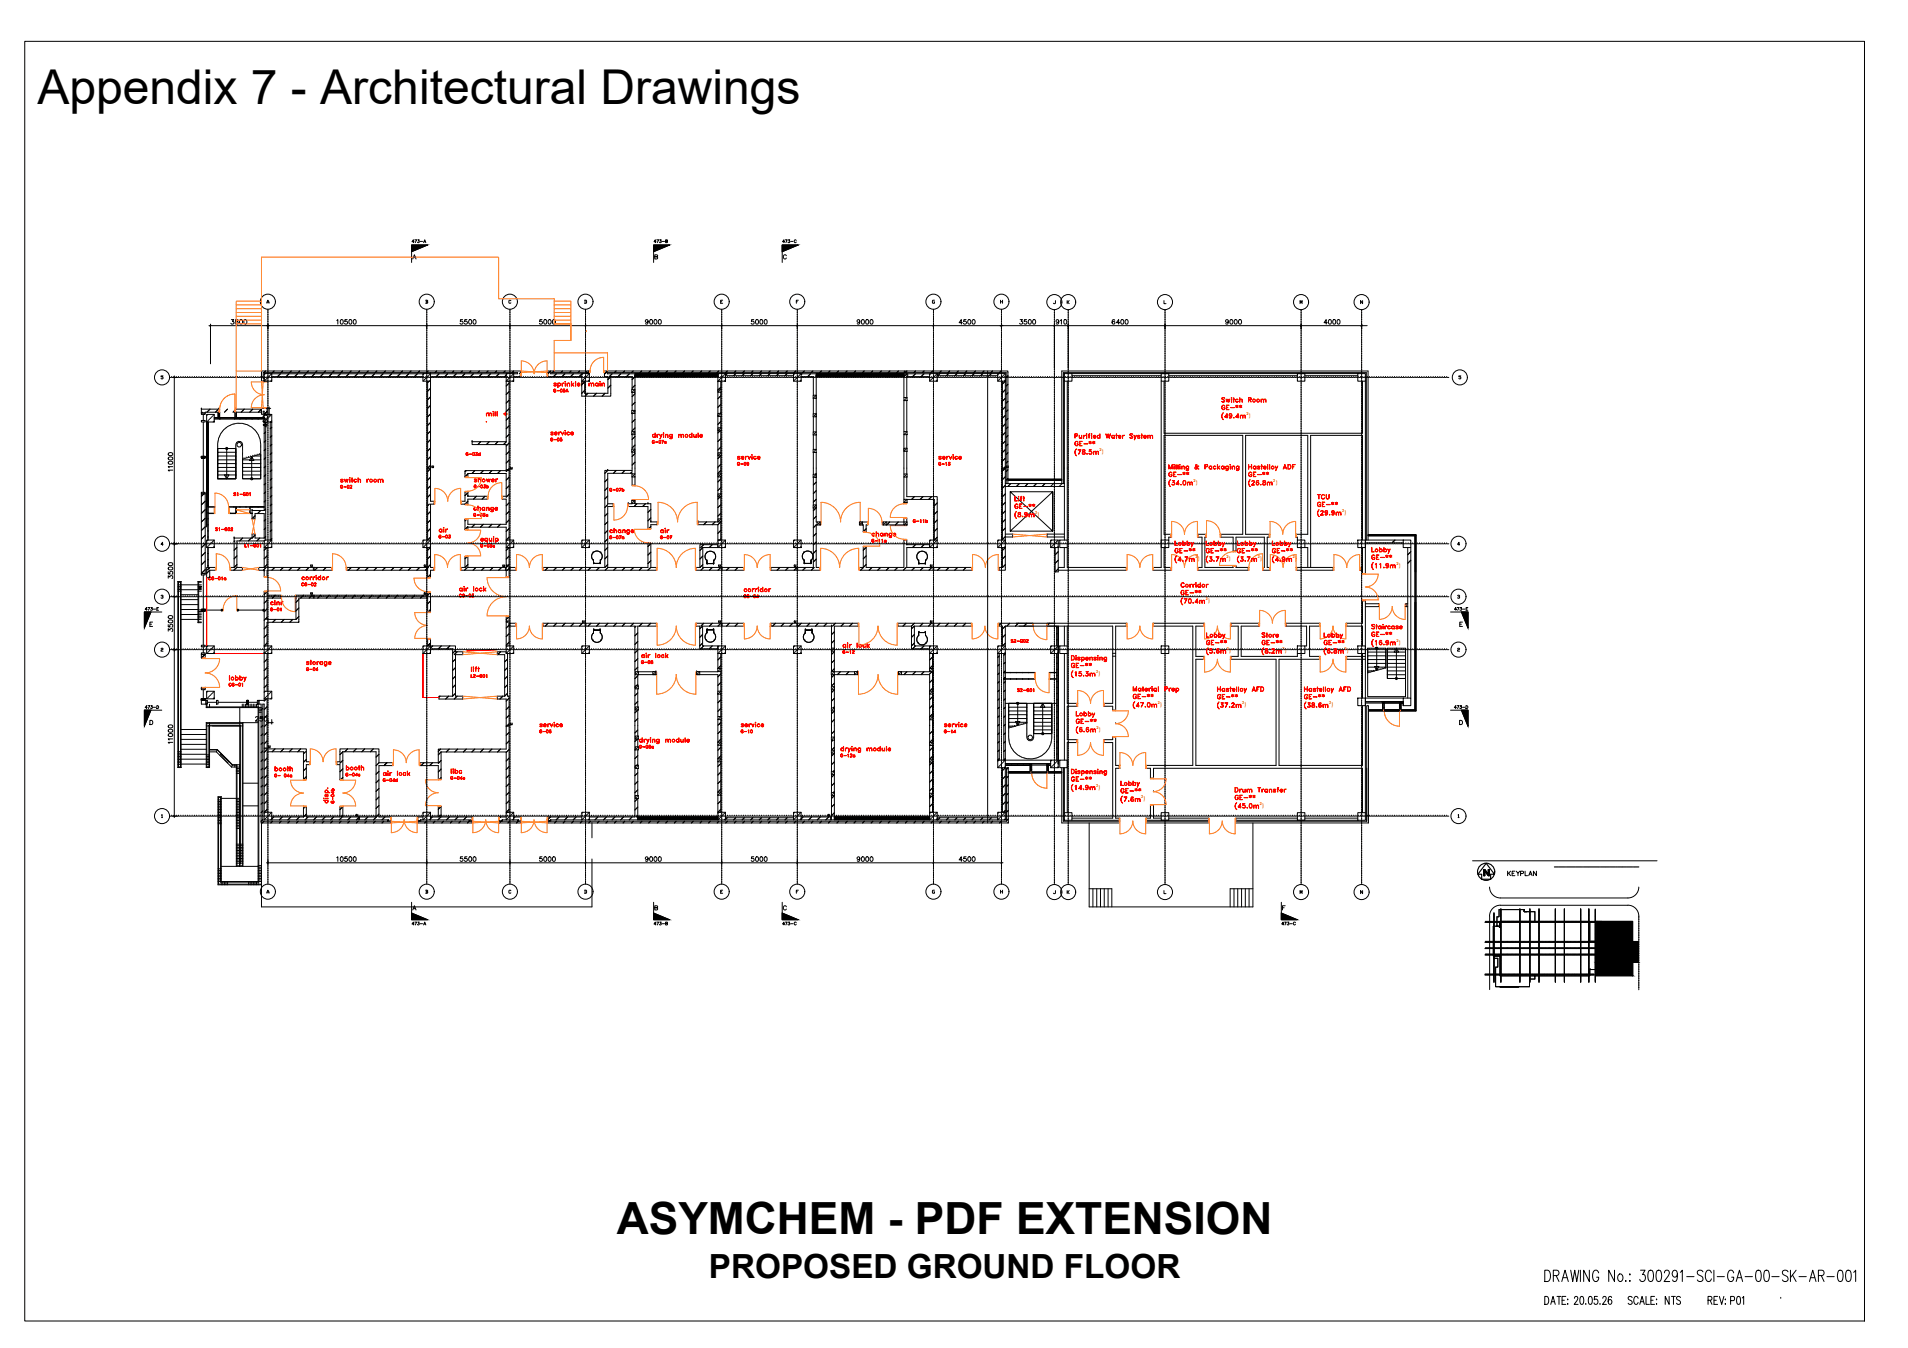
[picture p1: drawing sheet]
<svg xmlns="http://www.w3.org/2000/svg" width="841mm" height="594mm" viewBox="0 0 841 594" stroke-linecap="round" stroke-linejoin="round" font-family="sans-serif">
<defs><g id="words">
<text font-size="21.2" x="16.5" y="45.8">Appendix 7 - Architectural Drawings</text>
<text font-size="19.6" x="271.9" y="543.7">ASYMCHEM - PDF EXTENSION</text>
<text font-size="14.7" x="312.5" y="563.3">PROPOSED GROUND FLOOR</text>
<g font-size="8.8">
<text x="680.2" y="565.9">DRAWING No.:</text>
<text x="721.8" y="565.9">300291-SCI-GA-00-SK-AR-001</text>
</g>
<g font-size="7.1">
<text x="733.1" y="576.1">NTS</text>
<text x="762" y="576.1">P01</text>
</g>
<text font-size="5.7" x="383.5" y="238.1">change</text>
<g font-size="5.3">
<text x="119.2" y="189.4" transform="rotate(-90 119.2 189.4)">400</text>
<text x="147.5" y="381">10500</text>
<text x="201.8" y="381">5500</text>
<text x="236.7" y="381">5000</text>
<text x="283.6" y="381">9000</text>
<text x="330.2" y="381">5000</text>
<text x="376.8" y="381">9000</text>
<text x="421.9" y="381">4500</text>
</g>
<g font-size="5.3" fill="#f00">
<text x="208.1" y="213.8">shower</text>
<text x="120.3" y="341.1">booth</text>
</g>
<g font-size="4.9">
<text x="100.9" y="143.9">3800</text>
<text x="147.5" y="143.9">10500</text>
<text x="201.8" y="143.9">5500</text>
<text x="236.7" y="143.9">5000</text>
<text x="283.6" y="143.9">9000</text>
<text x="330.2" y="143.9">5000</text>
<text x="376.8" y="143.9">9000</text>
<text x="421.9" y="143.9">4500</text>
<text x="448.4" y="143.9">3500</text>
<text x="464.6" y="143.9">910</text>
<text x="489.3" y="143.9">6400</text>
<text x="539.4" y="143.9">9000</text>
<text x="582.8" y="143.9">4000</text>
<text x="77.3" y="208.8" transform="rotate(-90 77.3 208.8)">11000</text>
<text x="77.3" y="256.1" transform="rotate(-90 77.3 256.1)">3500</text>
<text x="77.3" y="279.4" transform="rotate(-90 77.3 279.4)">3500</text>
<text x="111.8" y="318.9">250</text>
<text x="77.3" y="328.8" transform="rotate(-90 77.3 328.8)">11000</text>
<text x="167.9" y="342.9">air lock</text>
<text x="663.6" y="387">KEYPLAN</text>
</g>
<g font-size="4.9" fill="#f00">
<text x="192.6" y="235.7">air</text>
<text x="151.7" y="340.4">booth</text>
</g>
<g font-size="4.4">
<text x="180.6" y="108.3">473-A</text>
<text x="287.5" y="108.3">473-B</text>
<text x="344" y="108.3">473-C</text>
<text x="412.7" y="206.4">G-13</text>
<text x="267.8" y="217.7">G-07b</text>
<text x="401.5" y="231.4">G-11b</text>
<text x="192.6" y="238.5">G-03</text>
<text x="267.8" y="238.8">G-07a</text>
<text x="290.3" y="238.8">G-07</text>
<text x="211" y="242.4">G-03c</text>
<text x="383.5" y="240.2">G-11a</text>
<text x="327" y="264.6">CG-04</text>
<text x="63.1" y="270.2">473-E</text>
<text x="118.2" y="270.6">G-01</text>
<text x="640.3" y="270.2">473-E</text>
<text x="370.8" y="289.3">G-12</text>
<text x="63.1" y="313.6">473-D</text>
<text x="640.3" y="313.6">473-D</text>
<text x="280.8" y="330.9">G-08a</text>
<text x="180.6" y="408.9">473-A</text>
<text x="287.5" y="408.9">473-B</text>
<text x="344" y="408.9">473-C</text>
<text x="564.1" y="408.9">473-C</text>
</g>
<g font-size="4.4" fill="#f00">
<text x="204.6" y="202.1">G-03d</text>
<text x="324.2" y="206.4">G-09</text>
<text x="208.1" y="216.3">G-03b</text>
<text x="207.8" y="229">G-03a</text>
<text x="91" y="256.8">CG-01a</text>
<text x="444.9" y="284.3">S2-G02</text>
<text x="281.9" y="293.9">G-08</text>
<text x="100.2" y="303.7">CG-01</text>
<text x="237.1" y="324.2">G-06</text>
<text x="325.6" y="324.2">G-10</text>
<text x="415.2" y="324.2">G-14</text>
<text x="369.7" y="334.8">G-12a</text>
<text x="167.9" y="345.7">G-04d</text>
<text x="197.9" y="344.7">G-04e</text>
<text x="148.5" y="355.2" transform="rotate(-90 148.5 355.2)">G-04b</text>
</g>
<text font-size="4.4" fill="#ff7f00" x="151.7" y="343.3">G-04c</text>
<g font-size="4">
<text x="116.8" y="134.8">A</text>
<text x="223.3" y="134.8">C</text>
<text x="350" y="134.8">F</text>
<text x="224" y="208.1">CJ</text>
<text x="201.4" y="264.2">CG-03</text>
<text x="116.8" y="394.8">A</text>
<text x="186.6" y="394.8">B</text>
<text x="223.3" y="394.8">C</text>
<text x="350" y="394.8">F</text>
</g>
<g font-size="4" fill="#f00">
<text x="243.1" y="173.9">G-05A</text>
<text x="241.7" y="195.4">G-05</text>
<text x="286.5" y="196.5">G-07c</text>
<text x="149.2" y="216.3">G-02</text>
<text x="131.9" y="259.3">CG-02</text>
<text x="134.1" y="296.7">G-04</text>
</g>
<g font-size="3.5">
<text x="397.6" y="165.5">CJ</text>
<text x="192.3" y="207.4" transform="rotate(-90 192.3 207.4)">CJ</text>
<text x="445.6" y="207.4" transform="rotate(-90 445.6 207.4)">CJ</text>
<text x="139" y="250.8" transform="rotate(-90 139 250.8)">CJ</text>
<text x="185.9" y="250.8">CJ</text>
<text x="223.7" y="251.2" transform="rotate(-90 223.7 251.2)">CJ</text>
<text x="225.1" y="250.8" transform="rotate(-90 225.1 250.8)">CJ</text>
<text x="315.7" y="250.8">CJ</text>
<text x="349.2" y="250.8">CJ</text>
<text x="412" y="250.8" transform="rotate(-90 412 250.8)">CJ</text>
<text x="139" y="263.2" transform="rotate(-90 139 263.2)">CJ</text>
<text x="185.9" y="263.2">CJ</text>
<text x="225.1" y="275.5" transform="rotate(-90 225.1 275.5)">CJ</text>
<text x="255.8" y="275.5">CJ</text>
<text x="315.7" y="275.5">CJ</text>
<text x="349.2" y="275.5">CJ</text>
<text x="412" y="275.5" transform="rotate(-90 412 275.5)">CJ</text>
<text x="224" y="320.7">CJ</text>
<text x="117.5" y="330.6">CJ</text>
<text x="155.9" y="360.9">CJ</text>
<text x="364.1" y="360.9">CJ</text>
</g>
<g font-size="3.1" fill="#f00">
<text x="549.3" y="184.3">²)</text>
<text x="484.5" y="200.2">²)</text>
<text x="525.9" y="213.8">²)</text>
<text x="561.1" y="213.8">²)</text>
<text x="456.2" y="227.8">²)</text>
<text x="591.5" y="227">²)</text>
<text x="526.8" y="247.4">²)</text>
<text x="540.5" y="247.4">²)</text>
<text x="554.3" y="247.4">²)</text>
<text x="569.7" y="247.4">²)</text>
<text x="615.4" y="250.3">²)</text>
<text x="531.3" y="265.9">²)</text>
<text x="540.7" y="287.9">²)</text>
<text x="565.1" y="287.9">²)</text>
<text x="592.5" y="287.9">²)</text>
<text x="615.4" y="284.2">²)</text>
<text x="483" y="298">²)</text>
<text x="510.2" y="311.6">²)</text>
<text x="547.4" y="311.8">²)</text>
<text x="585.7" y="311.8">²)</text>
<text x="483.2" y="322.6">²)</text>
<text x="483" y="348">²)</text>
<text x="502.9" y="353.2">²)</text>
<text x="555.1" y="356.2">²)</text>
</g>
</g></defs>
<!-- layer: 00_Ground Floor - Proposed|63 -->
<g fill="#000" stroke="#000" stroke-width=".44">
<path d="M181.4 108h7l-7 2.9zM288.1 108h7l-7 2.9zM344.8 108h7l-7 2.9zM63.7 269.7h2.8l-2.8 7zM644.2 269.7h2.9v7zM63.7 313h2.8l-2.8 7zM644.2 313h2.9v7zM181.4 402.4l7 2.9h-7zM288.1 402.4l7 2.9h-7zM344.8 402.4l7 2.9h-7zM564.8 402.4l7 2.9h-7zM703.6 406.1h16.1z"/>
<path d="M703.6 406.1l16.1 8.8v-8.8zM703.6 406.1l16.1 8.8h-16.1z"/>
<path d="M703.6 414.9h16.1zM703.6 414.9h16.1z"/>
<path d="M703.6 414.9l18.6 9.3v-9.3zM703.6 414.9l18.6 9.3h-18.6z"/>
<path d="M703.6 424.2l16.1 5.8v-5.8zM703.6 424.2l16.1 5.8h-16.1z"/>
</g>
<g fill="none" stroke="#000" stroke-width=".44">
<path d="M181.4 108h7l-7 2.9zM181.9 114.1l.8-1.8 .7 1.8M182.2 113.5h.9M188.4 108h-7v7.7M288.1 108h7l-7 2.9zM288.6 113.2l1.1-.2 .1-.5-1.2-.2v1.8l1.2-.1 .1-.5-.5-.3M295.1 108h-7v7.7M344.8 108h7l-7 2.9zM346.6 112.7a.68 .68 0 0 0-.8-.4 .68 .68 0 0 0-.5 .7v.4a.67 .67 0 0 0 .5 .8 .67 .67 0 0 0 .8-.5M351.8 108h-7v7.7M96.9 184.7h6.5M96.9 184.5h6.5"/>
<path d="M96.9 184h6.5M63.7 269.7h2.8l-2.8 7zM66.1 275.1h.7M67.3 274.2h-1.2v1.9h1.2M71.3 269.7h-7.6v7M639.4 269.7h7.7v7M643.5 275.1h.7M644.2 269.7h2.9v7zM644.6 274.2h-1.1v1.9h1.1M63.7 313h2.8l-2.8 7zM66.1 317.5h.6a.99 .99 0 0 1 .7 .9 .99 .99 0 0 1-.7 .9h-.6zM71.3 313h-7.6v7"/>
<path d="M610.2 309.2h6.7M610.2 309.4h6.7M610.2 309.9h6.7M610.2 313.2h6.7M610.2 312.9h6.7M610.2 312.8h6.7M639.4 313h7.7v7M643.4 317.5h.6a.99 .99 0 0 1 .7 .9 .99 .99 0 0 1-.7 .9h-.6zM644.2 313h2.9v7zM454.8 336.5h6.7M454.8 336.7h6.7M454.8 337.2h6.7"/>
<path d="M454.8 340.7h6.7M454.8 340.5h6.7M454.8 340.2h6.7M181.4 397.7v7.6h7M288.1 397.7v7.6h7M344.8 397.7v7.6h7M346.6 399.6a.67 .67 0 0 0-.8-.4 .67 .67 0 0 0-.5 .7v.5a.68 .68 0 0 0 .5 .6 .68 .68 0 0 0 .8-.4M564.8 397.7v7.6h7M566.5 399.2h-1.2v1.8M656.6 390.9a4.8 4.8 0 0 0 4.8 4.8h56.2a4.8 4.8 0 0 0 4.8-4.8M181.4 402.4l7 2.9h-7zM181.9 401l.8-1.8 .7 1.8"/>
<path d="M182.2 400.4h.9M288.1 402.4l7 2.9h-7zM288.6 400.1l1.1-.1 .1-.7-1.2-.1v1.8l1.2-.1v-.7l-.4-.1M344.8 402.4l7 2.9h-7zM564.8 402.4l7 2.9h-7zM565.3 400.1h.7M654.5 418.1h.2M654.5 415.3h.2M654.5 406.5h.2M654.8 418.1h.1M654.8 415.3h.1M654.8 406.5h.1"/>
<path d="M654.8 418.1h.4M654.8 415.3h.4M654.8 406.5h.4M655 418.1h.1M655 415.3h.1M655 406.5h.1M655.3 418.1h.1M655.3 415.3h.1M655.3 406.5h.1M655.5 418.1h.1M655.5 415.3h.1M655.5 406.5h.1"/>
<path d="M655.6 418.1h.1M655.6 415.3h.1M655.6 406.5h.1M655.8 418.1h.1M655.8 415.3h.1M655.8 406.5h.1M656 418.1h.1M656 415.3h.1M656 406.5h.1M656.1 418.1h.1M656.1 415.3h.1M656.1 406.5h.1"/>
<path d="M656.3 418.1h.1M656.3 415.3h.1M656.3 406.5h.1M656.5 418.1h.1M656.5 415.3h.1M656.5 406.5h.1M656.6 418.1h.1M656.6 415.3h.1M656.6 406.5h.1M656.6 403.7a4.8 4.8 0 0 1 4.8-4.8l56.2 .1a4.8 4.8 0 0 1 4.8 5.3M656.6 403.7v32.4M656.7 418.1h.1"/>
<path d="M656.7 415.3h.1M656.7 406.5h.1M656.8 418.1h.2M656.8 415.3h.2M656.8 406.5h.2M657 418.1h.1M657 415.3h.1M657 406.5h.1M657.1 418.1h.1M657.1 415.3h.1M657.1 406.5h.1M657.3 418.1h.1"/>
<path d="M657.3 415.3h.1M657.3 406.5h.1M657.3 418.1h.2M657.3 415.3h.2M657.3 406.5h.2M657.5 418.1h.1M657.5 415.3h.1M657.5 406.5h.1M657.6 418.1h.1M657.6 415.3h.1M657.6 406.5h.1M657.8 418.1h.1"/>
<path d="M657.8 415.3h.1M657.8 406.5h.1M658 418.1h.1M658 415.3h.1M658 406.5h.1M658.1 418.1h.1M658.1 415.3h.1M658.1 406.5h.1M658.3 418.1h.1M658.3 415.3h.1M658.3 406.5h.1M658.5 418.1h.1"/>
<path d="M658.5 415.3h.1M658.5 406.5h.1M658.5 419.9h.1M658.5 419.6h.1M658.5 419.4h.1M658.5 419.1h.1M658.5 418.9h.1M658.5 418.6h.1M658.5 418.4h.1M658.5 417.8h.1M658.5 417.6h.1M658.5 417.4h.1"/>
<path d="M658.5 417.1h.1M658.5 416.9h.1M658.5 416.6h.1M658.5 416.4h.1M658.5 416.1h.1M658.5 415.9h.1M658.5 415.6h.1M658.5 415.1h.1M658.5 414.9h.1M658.5 414.6h.1M658.5 414.4h.1M658.5 414.1h.1"/>
<path d="M658.5 413.9h.1M658.5 413.6h.1M658.5 413.4h.1M658.5 413.1h.1M658.5 412.8h.1M658.5 412.6h.1M658.5 412.4h.1M658.5 412.1h.1M658.5 411.9h.1M658.5 411.6h.1M658.5 411.4h.1M658.5 411.1h.1"/>
<path d="M658.5 410.9h.1M658.5 410.6h.1M658.5 410.4h.1M658.5 410.1h.1M658.5 409.8h.1M658.5 409.6h.1M658.5 409.4h.1M658.5 409.1h.1M658.5 408.9h.1M658.5 408.6h.1M658.5 408.4h.1M658.5 408.1h.1"/>
<path d="M658.5 407.9h.1M658.5 407.6h.1M658.5 407.3h.1M658.5 407.1h.1M658.5 406.9h.1M658.5 406.6h.1M658.5 406.1h.1M658.5 405.9h.1M658.5 405.6h.1M658.5 405.4h.1M658.5 405.1h.1M658.5 404.8h.1"/>
<path d="M658.5 404.6h.1M658.5 404.4h.1M658.5 404.1h.1M658.5 403.9h.1M658.5 403.6h.1M658.5 403.4h.1M658.5 403.1h.1M658.5 402.9h.1M658.5 402.6h.1M658.5 402.5v.1M658.5 402.7v.1M658.5 402.9v.4"/>
<path d="M658.5 403.4v.1M658.5 403.7v.1M658.5 403.9v.1M658.5 404.2v.1M658.5 404.4v.2M658.5 404.7v.1M658.5 404.9v.2M658.5 405.2v.1M658.5 405.4v.2M658.5 405.7v.3M658.5 406.2v.1M658.5 406.4v.1"/>
<path d="M658.5 406.7v.1M658.5 406.9v.1M658.5 407.2v.1M658.5 407.4v.2M658.5 407.7v.1M658.5 407.9v.2M658.5 408.2v.1M658.5 408.4v.1M658.5 408.7v.1M658.5 408.9v.1M658.5 409.2v.1M658.5 409.4v.1"/>
<path d="M658.5 409.7v.1M658.5 409.9v.2M658.5 410.2v.1M658.5 410.4v.2M658.5 410.7v.1M658.5 410.9v.4M658.5 411.4v.1M658.5 411.7v.1M658.5 411.9v.1M658.5 412.2v.1M658.5 412.4v.2M658.5 412.7v.1"/>
<path d="M658.5 412.9v.2M658.5 413.2v.1M658.5 413.4v.2M658.5 413.7v.1M658.5 413.9v.1M658.5 414.2v.1M658.5 414.4v.1M658.5 414.7v.1M658.5 414.9v.2M658.5 415.2v.1M658.5 415.4v.2M658.5 415.7v.1"/>
<path d="M658.5 415.9v.2M658.5 416.2v.3M658.5 416.7v.1M658.5 416.9v.1M658.5 417.2v.1M658.5 417.4v.1M658.5 417.7v.1M658.5 417.9v.2M658.5 418.2v.1M658.5 418.4v.2M658.5 418.7v.1M658.5 418.9v.4"/>
<path d="M658.5 419.4v.1M658.5 419.7v.1M658.5 419.9v.1M658.6 418.1h.1M658.6 415.3h.1M658.6 406.5h.1M658.8 418.1h.1M658.8 415.3h.1M658.8 406.5h.1M659 418.1h.1M659 415.3h.1M659 406.5h.1"/>
<path d="M659.1 418.1h.1M659.1 415.3h.1M659.1 406.5h.1M659.2 418.1h.1M659.2 415.3h.1M659.2 406.5h.1M659.3 418.1h.2M659.3 415.3h.2M659.3 406.5h.2M659.5 418.1h.1M659.5 415.3h.1M659.5 406.5h.1"/>
<path d="M659.6 418.1h.1M659.6 415.3h.1M659.6 406.5h.1M659.8 418.1h.1M659.8 415.3h.1M659.8 406.5h.1M659.8 418.1h.2M659.8 415.3h.2M659.8 406.5h.2M660 418.1h.1M660 415.3h.1M660 406.5h.1"/>
<path d="M660.1 418.1h.3M660.1 415.3h.3M660.1 406.5h.3M660.3 418.1h.1M660.3 415.3h.1M660.3 406.5h.1M660.5 418.1h.1M660.5 415.3h.1M660.5 406.5h.1M660.6 418.1h.1M660.6 415.3h.1M660.6 406.5h.1"/>
<path d="M660.8 418.1h.1M660.8 415.3h.1M660.8 406.5h.1M661 418.1h.1M661 415.3h.1M661 406.5h.1M661.1 418.1h.1M661.1 415.3h.1M661.1 406.5h.1M661.3 418.1h.1M661.3 415.3h.1M661.3 406.5h.1"/>
<path d="M661.5 418.1h.1M661.5 415.3h.1M661.5 406.5h.1M661.6 419.8h.1M661.6 419.6h.1M661.6 419.3h.1M661.6 419.1h.1M661.6 418.9h.1M661.6 418.6h.1M661.6 418.4h.1M661.6 418.1h.1M661.6 417.8h.1"/>
<path d="M661.6 417.6h.1M661.6 417.3h.1M661.6 417.1h.1M661.6 416.8h.1M661.6 416.6h.1M661.6 416.4h.1M661.6 416.1h.1M661.6 415.9h.1M661.6 415.6h.1M661.6 415.3h.1M661.6 415.1h.1M661.6 414.8h.1"/>
<path d="M661.6 414.6h.1M661.6 414.3h.1M661.6 414.1h.1M661.6 413.9h.1M661.6 413.6h.1M661.6 413.4h.1M661.6 413.1h.1M661.6 412.8h.1M661.6 412.6h.1M661.6 412.3h.1M661.6 412.1h.1M661.6 411.8h.1"/>
<path d="M661.6 411.6h.1M661.6 411.4h.1M661.6 411.1h.1M661.6 410.9h.1M661.6 410.6h.1M661.6 410.4h.1M661.6 410.1h.1M661.6 409.8h.1M661.6 409.6h.1M661.6 409.3h.1M661.6 409.1h.1M661.6 408.8h.1"/>
<path d="M661.6 408.6h.1M661.6 408.4h.1M661.6 408.1h.1M661.6 407.9h.1M661.6 407.6h.1M661.6 407.3h.1M661.6 407.1h.1M661.6 406.8h.1M661.6 406.6h.1M661.6 406.3h.1M661.6 406.1h.1M661.6 405.9h.1"/>
<path d="M661.6 405.6h.1M661.6 405.4h.1M661.6 405.1h.1M661.6 404.8h.1M661.6 404.6h.1M661.6 404.3h.1M661.6 404.1h.1M661.6 403.8h.1M661.6 403.6h.1M661.6 403.4h.1M661.6 403.1h.1M661.6 402.9h.1"/>
<path d="M661.6 402.6h.1M661.6 402.4h.1M661.6 402.1h.1M661.6 401.8h.1M661.6 401.6h.1M661.6 401.3h.1M661.6 401.1h.1M661.6 400.8h.1M661.6 400.7v.1M661.6 400.9v.1M661.6 401.2v.1M661.6 401.4v.1"/>
<path d="M661.6 401.7v.1M661.6 401.9v.4M661.6 402.4v.1M661.6 402.6v.2M661.6 402.9v.1M661.6 403.2v.1M661.6 403.4v.1M661.6 403.7v.1M661.6 403.9v.1M661.6 404.2v.1M661.6 404.4v.2M661.6 404.7v.1"/>
<path d="M661.6 404.9v.1M661.6 405.1v.2M661.6 405.4v.1M661.6 405.7v.1M661.6 405.9v.1M661.6 406.2v.1M661.6 406.7v.1M661.6 406.9v.1M661.6 407.2v.3M661.6 407.6v.2M661.6 407.9v.1M661.6 408.1v.2"/>
<path d="M661.6 408.4v.1M661.6 408.7v.1M661.6 408.9v.1M661.6 409.2v.1M661.6 409.4v.1M661.6 409.7v.1M661.6 409.9v.4M661.6 410.4v.1M661.6 410.6v.2M661.6 410.9v.1M661.6 411.2v.1M661.6 411.4v.1"/>
<path d="M661.6 411.7v.1M661.6 411.9v.1M661.6 412.2v.1M661.6 412.4v.2M661.6 412.7v.1M661.6 412.9v.1M661.6 413.1v.2M661.6 413.4v.1M661.6 413.7v.1M661.6 413.9v.1M661.6 414.2v.1M661.6 414.4v.1"/>
<path d="M661.6 414.7v.1M661.6 414.9v.2M661.6 415.6v.2M661.6 415.9v.1M661.6 416.2v.1M661.6 416.4v.1M661.6 416.7v.1M661.6 416.9v.1M661.6 417.2v.1M661.6 417.4v.1M661.6 417.7v.1M661.6 417.9v.1"/>
<path d="M661.6 418.1v.2M661.6 418.4v.1M661.6 418.6v.2M661.6 418.9v.1M661.6 419.2v.1M661.6 419.4v.1M661.6 419.7v.1M661.6 419.9v.1M661.7 415.3l-.1 .2M661.7 406.5h-.1M661.7 418.1h.1M661.7 415.3h.1"/>
<path d="M661.7 406.5h.1M661.8 418.1h.2M661.8 415.3h.2M661.8 406.5h.2M662 418.1h.1M662 415.3h.1M662 406.5h.1M662.1 418.1h.1M662.1 415.3h.1M662.1 406.5h.1M662.2 418.1h.1M662.2 415.3h.1"/>
<path d="M662.2 406.5h.1M662.3 418.1h.2M662.3 415.3h.2M662.3 406.5h.2M662.5 418.1h.1M662.5 415.3h.1M662.5 406.5h.1M662.6 418.1h.1M662.6 415.3h.1M662.6 406.5h.1M662.8 418.1h.1M662.8 415.3h.1"/>
<path d="M662.8 406.5h.1M662.8 418.1h.4M662.8 415.3h.4M662.8 406.5h.4M663 418.1h.1M663 415.3h.1M663 406.5h.1M663.3 418.1h.1M663.3 415.3h.1M663.3 406.5h.1M663.5 418.1h.1M663.5 415.3h.1"/>
<path d="M663.5 406.5h.1M663.6 418.1h.1M663.6 415.3h.1M663.6 406.5h.1M663.8 418.1h.1M663.8 415.3h.1M663.8 406.5h.1M664 418.1h.1M664 415.3h.1M664 406.5h.1M664.1 418.1h.1M664.1 415.3h.1"/>
<path d="M664.1 406.5h.1M664.3 418.1h.1M664.3 415.3h.1M664.3 406.5h.1M664.3 418.1h.2M664.3 415.3h.2M664.3 406.5h.2M664.5 418.1h.1M664.5 415.3h.1M664.5 406.5h.1M664.6 418.1h.1M664.6 415.3h.1"/>
<path d="M664.6 406.5h.1M664.7 418.1h.1M664.7 415.3h.1M664.7 406.5h.1M664.8 418.1h.2M664.8 415.3h.2M664.8 406.5h.2M665 418.1h.1M665 415.3h.1M665 406.5h.1M665.1 418.1h.1M665.1 415.3h.1"/>
<path d="M665.1 406.5h.1M665.3 418.1h.1M665.3 415.3h.1M665.3 406.5h.1M665.3 418.1h.2M665.3 415.3h.2M665.3 406.5h.2M665.5 418.1h.1M665.5 415.3h.1M665.5 406.5h.1M665.6 418.1h.1M665.6 415.3h.1"/>
<path d="M665.6 406.5h.1M665.8 418.1h.1M665.8 415.3h.1M665.8 406.5h.1M666 418.1h.1M666 415.3h.1M666 406.5h.1M666.1 418.1h.1M666.1 415.3h.1M666.1 406.5h.1M666.3 418.1h.1M666.3 415.3h.1"/>
<path d="M666.3 406.5h.1M666.5 418.1h.1M666.5 415.3h.1M666.5 406.5h.1M666.6 418.1h.1M666.6 415.3h.1M666.6 406.5h.1M666.8 418.1h.1M666.8 415.3h.1M666.8 406.5h.1M667 418.1h.1M667 415.3h.1"/>
<path d="M667 406.5h.1M667.1 418.1h.1M667.1 415.3h.1M667.1 406.5h.1M667.2 418.1h.1M667.2 415.3h.1M667.2 406.5h.1M667.3 418.1h.2M667.3 415.3h.2M667.3 406.5h.2M667.5 418.1h.1M667.5 415.3h.1"/>
<path d="M667.5 406.5h.1M667.6 418.1h.1M667.6 415.3h.1M667.6 406.5h.1M667.8 418.1h.1M667.8 415.3h.1M667.8 406.5h.1M667.8 418.1h.2M667.8 415.3h.2M667.8 406.5h.2M668 418.1h.1M668 415.3h.1"/>
<path d="M668 406.5h.1M668.1 418.1h.3M668.1 415.3h.3M668.1 406.5h.3M668.3 418.1h.1M668.3 415.3h.1M668.3 406.5h.1M668.5 418.1h.1M668.5 415.3h.1M668.5 406.5h.1M668.6 418.1h.1M668.6 415.3h.1"/>
<path d="M668.6 406.5h.1M668.8 418.1h.1M668.8 415.3h.1M668.8 406.5h.1M669 418.1h.1M669 415.3h.1M669 406.5h.1M669.1 418.1h.1M669.1 415.3h.1M669.1 406.5h.1M669.3 418.1h.1M669.3 415.3h.1"/>
<path d="M669.3 406.5h.1M669.5 418.1h.1M669.5 415.3h.1M669.5 406.5h.1M669.6 418.1h.1M669.6 415.3h.1M669.6 406.5h.1M669.7 418.1h.1M669.7 415.3h.1M669.7 406.5h.1M669.8 418.1h.2M669.8 415.3h.2"/>
<path d="M669.8 406.5h.2M670 419.8h.1M670 419.6h.1M670 419.3h.1M670 419.1h.1M670 418.9h.1M670 418.6h.1M670 418.4h.1M670 417.8h.1M670 417.6h.1M670 417.3h.1M670 417.1h.1"/>
<path d="M670 416.8h.1M670 416.6h.1M670 416.4h.1M670 416.1h.1M670 415.9h.1M670 415.6h.1M670 415.3h.1M670 415.1h.1M670 414.8h.1M670 414.6h.1M670 414.3h.1M670 414.1h.1"/>
<path d="M670 413.9h.1M670 413.6h.1M670 413.4h.1M670 413.1h.1M670 412.8h.1M670 412.6h.1M670 412.3h.1M670 412.1h.1M670 411.8h.1M670 411.6h.1M670 411.4h.1M670 411.1h.1"/>
<path d="M670 410.9h.1M670 410.6h.1M670 410.4h.1M670 410.1h.1M670 409.8h.1M670 409.6h.1M670 409.3h.1M670 409.1h.1M670 408.8h.1M670 408.6h.1M670 408.4h.1M670 408.1h.1"/>
<path d="M670 407.9h.1M670 407.6h.1M670 407.3h.1M670 407.1h.1M670 406.8h.1M670 406.6h.1M670 406.3h.1M670 406.1h.1M670 405.9h.1M670 405.6h.1M670 405.4h.1M670 405.1h.1"/>
<path d="M670 404.8h.1M670 404.6h.1M670 404.3h.1M670 404.1h.1M670 403.8h.1M670 403.6h.1M670 403.4h.1M670 403.1h.1M670 402.9h.1M670 402.6h.1M670 402.4h.1M670 402.1h.1"/>
<path d="M670 401.8h.1M670 401.6h.1M670 401.3h.1M670 401.1h.1M670 400.8h.1M670 400.7v.1M670 400.9v.1M670 401.2v.1M670 401.4v.1M670 401.7v.1M670 401.9v.4M670 402.4v.1"/>
<path d="M670 402.6v.2M670 402.9v.1M670 403.2v.1M670 403.4v.1M670 403.7v.1M670 403.9v.1M670 404.2v.1M670 404.4v.2M670 404.7v.1M670 404.9v.1M670 405.1v.2M670 405.4v.1"/>
<path d="M670 405.7v.1M670 405.9v.1M670 406.2v.1M670 406.4v.1M670 406.7v.1M670 406.9v.1M670 407.2v.3M670 407.6v.2M670 407.9v.1M670 408.1v.2M670 408.4v.1M670 408.7v.1"/>
<path d="M670 408.9v.1M670 409.2v.1M670 409.4v.1M670 409.7v.1M670 409.9v.4M670 410.4v.1M670 410.6v.2M670 410.9v.1M670 411.2v.1M670 411.4v.1M670 411.7v.1M670 411.9v.1"/>
<path d="M670 412.2v.1M670 412.4v.2M670 412.7v.1M670 412.9v.1M670 413.1v.2M670 413.4v.1M670 413.7v.1M670 413.9v.1M670 414.2v.1M670 414.4v.1M670 414.7v.1M670 414.9v.2"/>
<path d="M670 415.2v.3M670 415.6v.2M670 415.9v.1M670 416.2v.1M670 416.4v.1M670 416.7v.1M670 416.9v.1M670 417.2v.1M670 417.4v.1M670 417.7v.1M670 417.9v.1M670 418.1v.2"/>
<path d="M670 418.4v.1M670 418.6v.2M670 418.9v.1M670 419.2v.1M670 419.4v.1M670 419.7v.1M670 419.9v.1M670 418.1h.1M670 406.5h.1M670.1 418.1h.1M670.1 415.3h.1M670.1 406.5h.1"/>
<path d="M670.2 418.1h.1M670.2 415.3h.1M670.2 406.5h.1M670.3 418.1h.2M670.3 415.3h.2M670.3 406.5h.2M670.5 418.1h.1M670.5 415.3h.1M670.5 406.5h.1M670.6 418.1h.1M670.6 415.3h.1M670.6 406.5h.1"/>
<path d="M670.8 418.1h.1M670.8 415.3h.1M670.8 406.5h.1M671 418.1h.1M671 415.3h.1M671 406.5h.1M671.1 418.1h.1M671.1 415.3h.1M671.1 406.5h.1M671.3 418.1h.1M671.3 415.3h.1M671.3 406.5h.1"/>
<path d="M671.5 418.1h.1M671.5 415.3h.1M671.5 406.5h.1M671.6 418.1h.1M671.6 415.3h.1M671.6 406.5h.1M671.8 418.1h.1M671.8 415.3h.1M671.8 406.5h.1M672 418.1h.1M672 415.3h.1M672 406.5h.1"/>
<path d="M672.1 418.1h.1M672.1 415.3h.1M672.1 406.5h.1M672.2 418.1h.1M672.2 415.3h.1M672.2 406.5h.1M672.3 418.1h.2M672.3 415.3h.2M672.3 406.5h.2M672.5 418.1h.1M672.5 415.3h.1M672.5 406.5h.1"/>
<path d="M672.6 418.1h.1M672.6 415.3h.1M672.6 406.5h.1M672.7 418.1h.1M672.7 415.3h.1M672.7 406.5h.1M672.8 418.1h.2M672.8 415.3h.2M672.8 406.5h.2M673 418.1h.1M673 415.3h.1M673 406.5h.1"/>
<path d="M673.1 418.1h.1M673.1 415.3h.1M673.1 406.5h.1M673.3 418.1h.1M673.3 415.3h.1M673.3 406.5h.1M673.3 418.1h.4M673.3 415.3h.4M673.3 406.5h.4M673.5 418.1h.1M673.5 415.3h.1M673.5 406.5h.1"/>
<path d="M673.8 418.1h.1M673.8 415.3h.1M673.8 406.5h.1M674 418.1h.1M674 415.3h.1M674 406.5h.1M674.1 418.1h.1M674.1 415.3h.1M674.1 406.5h.1M674.3 418.1h.1M674.3 415.3h.1M674.3 406.5h.1"/>
<path d="M674.3 415.3l.1 .2M674.4 419.8h.1M674.4 419.6h.1M674.4 419.3h.1M674.4 419.1h.1M674.4 418.9h.1M674.4 418.6h.1M674.4 418.4h.1M674.4 418.1h.1M674.4 417.8h.1M674.4 417.6h.1M674.4 417.3h.1"/>
<path d="M674.4 417.1h.1M674.4 416.8h.1M674.4 416.6h.1M674.4 416.4h.1M674.4 416.1h.1M674.4 415.9h.1M674.4 415.6h.1M674.4 415.3h.1M674.4 415.1h.1M674.4 414.8h.1M674.4 414.6h.1M674.4 414.3h.1"/>
<path d="M674.4 414.1h.1M674.4 413.9h.1M674.4 413.6h.1M674.4 413.4h.1M674.4 413.1h.1M674.4 412.8h.1M674.4 412.6h.1M674.4 412.3h.1M674.4 412.1h.1M674.4 411.8h.1M674.4 411.6h.1M674.4 411.4h.1"/>
<path d="M674.4 411.1h.1M674.4 410.9h.1M674.4 410.6h.1M674.4 410.4h.1M674.4 410.1h.1M674.4 409.8h.1M674.4 409.6h.1M674.4 409.3h.1M674.4 409.1h.1M674.4 408.8h.1M674.4 408.6h.1M674.4 408.4h.1"/>
<path d="M674.4 408.1h.1M674.4 407.9h.1M674.4 407.6h.1M674.4 407.3h.1M674.4 407.1h.1M674.4 406.8h.1M674.4 406.6h.1M674.4 406.3h.1M674.4 406.1h.1M674.4 405.9h.1M674.4 405.6h.1M674.4 405.4h.1"/>
<path d="M674.4 405.1h.1M674.4 404.8h.1M674.4 404.6h.1M674.4 404.3h.1M674.4 404.1h.1M674.4 403.8h.1M674.4 403.6h.1M674.4 403.4h.1M674.4 403.1h.1M674.4 402.9h.1M674.4 402.6h.1M674.4 402.4h.1"/>
<path d="M674.4 402.1h.1M674.4 401.8h.1M674.4 401.6h.1M674.4 401.3h.1M674.4 401.1h.1M674.4 400.8h.1M674.4 400.7v.1M674.4 400.9v.1M674.4 401.2v.1M674.4 401.4v.1M674.4 401.7v.1M674.4 401.9v.4"/>
<path d="M674.4 402.4v.1M674.4 402.6v.2M674.4 402.9v.1M674.4 403.2v.1M674.4 403.4v.1M674.4 403.7v.1M674.4 403.9v.1M674.4 404.2v.1M674.4 404.4v.2M674.4 404.7v.1M674.4 404.9v.1M674.4 405.1v.2"/>
<path d="M674.4 405.4v.1M674.4 405.7v.1M674.4 405.9v.1M674.4 406.2v.1M674.4 406.7v.1M674.4 406.9v.1M674.4 407.2v.3M674.4 407.6v.2M674.4 407.9v.1M674.4 408.1v.2M674.4 408.4v.1M674.4 408.7v.1"/>
<path d="M674.4 408.9v.1M674.4 409.2v.1M674.4 409.4v.1M674.4 409.7v.1M674.4 409.9v.4M674.4 410.4v.1M674.4 410.6v.2M674.4 410.9v.1M674.4 411.2v.1M674.4 411.4v.1M674.4 411.7v.1M674.4 411.9v.1"/>
<path d="M674.4 412.2v.1M674.4 412.4v.2M674.4 412.7v.1M674.4 412.9v.1M674.4 413.1v.2M674.4 413.4v.1M674.4 413.7v.1M674.4 413.9v.1M674.4 414.2v.1M674.4 414.4v.1M674.4 414.7v.1M674.4 414.9v.2"/>
<path d="M674.4 415.6v.2M674.4 415.9v.1M674.4 416.2v.1M674.4 416.4v.1M674.4 416.7v.1M674.4 416.9v.1M674.4 417.2v.1M674.4 417.4v.1M674.4 417.7v.1M674.4 417.9v.1M674.4 418.1v.2M674.4 418.4v.1"/>
<path d="M674.4 418.6v.2M674.4 418.9v.1M674.4 419.2v.1M674.4 419.4v.1M674.4 419.7v.1M674.4 419.9v.1M674.5 418.1h.1M674.5 415.3h.1M674.5 406.5h.1M674.6 418.1h.1M674.6 415.3h.1M674.6 406.5h.1"/>
<path d="M674.8 418.1h.1M674.8 415.3h.1M674.8 406.5h.1M675 418.1h.1M675 415.3h.1M675 406.5h.1M675.1 418.1h.1M675.1 415.3h.1M675.1 406.5h.1M675.2 418.1h.1M675.2 415.3h.1M675.2 406.5h.1"/>
<path d="M675.3 418.1h.2M675.3 415.3h.2M675.3 406.5h.2M675.5 418.1h.1M675.5 415.3h.1M675.5 406.5h.1M675.6 418.1h.1M675.6 415.3h.1M675.6 406.5h.1M675.8 418.1h.1M675.8 415.3h.1M675.8 406.5h.1"/>
<path d="M675.8 418.1h.2M675.8 415.3h.2M675.8 406.5h.2M676 418.1h.1M676 415.3h.1M676 406.5h.1M676.1 418.1h.3M676.1 415.3h.3M676.1 406.5h.3M676.3 418.1h.1M676.3 415.3h.1M676.3 406.5h.1"/>
<path d="M676.5 418.1h.1M676.5 415.3h.1M676.5 406.5h.1M676.6 406.1v-4.3h-4.8v-.9v.9h1.2h-1.2v-.9h-11v3.1h-1v4.2M676.6 418.1h.1M676.6 415.3h.1M676.6 406.5h.1M676.8 418.1h.1M676.8 415.3h.1M676.8 406.5h.1M677 418.1h.1M677 415.3h.1"/>
<path d="M677 406.5h.1M677.1 418.1h.1M677.1 415.3h.1M677.1 406.5h.1M677.3 418.1h.1M677.3 415.3h.1M677.3 406.5h.1M677.5 418.1h.1M677.5 415.3h.1M677.5 406.5h.1M677.6 418.1h.1M677.6 415.3h.1"/>
<path d="M677.6 406.5h.1M677.7 418.1h.1M677.7 415.3h.1M677.7 406.5h.1M677.8 418.1h.2M677.8 415.3h.2M677.8 406.5h.2M678 418.1h.1M678 415.3h.1M678 406.5h.1M678.1 418.1h.1M678.1 415.3h.1"/>
<path d="M678.1 406.5h.1M678.3 418.1h.1M678.3 415.3h.1M678.3 406.5h.1M678.3 418.1h.2M678.4 419.8h.1M678.4 419.6h.1M678.4 419.3h.1M678.4 419.1h.1M678.4 418.9h.1M678.4 418.6h.1M678.4 418.4h.1"/>
<path d="M678.4 418.1h.1M678.4 417.8h.1M678.4 417.6h.1M678.4 417.3h.1M678.4 417.1h.1M678.4 416.8h.1M678.4 416.6h.1M678.4 416.4h.1M678.4 416.1h.1M678.4 415.9h.1M678.4 415.6h.1M678.4 415.3h.1"/>
<path d="M678.4 415.1h.1M678.4 414.8h.1M678.4 414.6h.1M678.4 414.3h.1M678.4 414.1h.1M678.4 413.9h.1M678.4 413.6h.1M678.4 413.4h.1M678.4 413.1h.1M678.4 412.8h.1M678.4 412.6h.1M678.4 412.3h.1"/>
<path d="M678.4 412.1h.1M678.4 411.8h.1M678.4 411.6h.1M678.4 411.4h.1M678.4 411.1h.1M678.4 410.9h.1M678.4 410.6h.1M678.4 410.4h.1M678.4 410.1h.1M678.4 409.8h.1M678.4 409.6h.1M678.4 409.3h.1"/>
<path d="M678.4 409.1h.1M678.4 408.8h.1M678.4 408.6h.1M678.4 408.4h.1M678.4 408.1h.1M678.4 407.9h.1M678.4 407.6h.1M678.4 407.3h.1M678.4 407.1h.1M678.4 406.8h.1M678.4 406.6h.1M678.4 406.3h.1"/>
<path d="M678.4 406.1h.1M678.4 405.9h.1M678.4 405.6h.1M678.4 405.4h.1M678.4 405.1h.1M678.4 404.8h.1M678.4 404.6h.1M678.4 404.3h.1M678.4 404.1h.1M678.4 403.8h.1M678.4 403.6h.1M678.4 403.4h.1"/>
<path d="M678.4 403.1h.1M678.4 402.9h.1M678.4 402.6h.1M678.4 402.4h.1M678.4 402.1h.1M678.4 401.8h.1M678.4 401.6h.1M678.4 401.3h.1M678.4 401.1h.1M678.4 400.8h.1M678.4 400.7v.1M678.4 400.9v.1"/>
<path d="M678.4 401.2v.1M678.4 401.4v.1M678.4 401.7v.1M678.4 401.9v.4M678.4 402.4v.1M678.4 402.6v.2M678.4 402.9v.1M678.4 403.2v.1M678.4 403.4v.1M678.4 403.7v.1M678.4 403.9v.1M678.4 404.2v.1"/>
<path d="M678.4 404.4v.2M678.4 404.7v.1M678.4 404.9v.1M678.4 405.1v.2M678.4 405.4v.1M678.4 405.7v.1M678.4 405.9v.1M678.4 406.2v.1M678.4 406.7v.1M678.4 406.9v.1M678.4 407.2v.3M678.4 407.6v.2"/>
<path d="M678.4 407.9v.1M678.4 408.1v.2M678.4 408.4v.1M678.4 408.7v.1M678.4 408.9v.1M678.4 409.2v.1M678.4 409.4v.1M678.4 409.7v.1M678.4 409.9v.4M678.4 410.4v.1M678.4 410.6v.2M678.4 410.9v.1"/>
<path d="M678.4 411.2v.1M678.4 411.4v.1M678.4 411.7v.1M678.4 411.9v.1M678.4 412.2v.1M678.4 412.4v.2M678.4 412.7v.1M678.4 412.9v.1M678.4 413.1v.2M678.4 413.4v.1M678.4 413.7v.1M678.4 413.9v.1"/>
<path d="M678.4 414.2v.1M678.4 414.4v.1M678.4 414.7v.1M678.4 414.9v.2M678.4 415.6v.2M678.4 415.9v.1M678.4 416.2v.1M678.4 416.4v.1M678.4 416.7v.1M678.4 416.9v.1M678.4 417.2v.1M678.4 417.4v.1"/>
<path d="M678.4 417.7v.1M678.4 417.9v.1M678.4 418.1v.2M678.4 418.4v.1M678.4 418.6v.2M678.4 418.9v.1M678.4 419.2v.1M678.4 419.4v.1M678.4 419.7v.1M678.4 419.9v.1M678.5 415.3l-.1 .2M678.5 406.5h-.1"/>
<path d="M678.5 418.1h.1M678.5 415.3h.1M678.5 406.5h.1M678.6 418.1h.1M678.6 415.3h.1M678.6 406.5h.1M678.8 418.1h.1M678.8 415.3h.1M678.8 406.5h.1M679 418.1h.1M679 415.3h.1M679 406.5h.1"/>
<path d="M679.1 418.1h.1M679.1 415.3h.1M679.1 406.5h.1M679.3 418.1h.1M679.3 415.3h.1M679.3 406.5h.1M679.5 418.1h.1M679.5 415.3h.1M679.5 406.5h.1M679.6 418.1h.1M679.6 415.3h.1M679.6 406.5h.1"/>
<path d="M679.8 418.1h.1M679.8 415.3h.1M679.8 406.5h.1M680 418.1h.1M680 415.3h.1M680 406.5h.1M680.1 418.1h.1M680.1 415.3h.1M680.1 406.5h.1M680.2 418.1h.1M680.2 415.3h.1M680.2 406.5h.1"/>
<path d="M680.3 418.1h.2M680.3 415.3h.2M680.3 406.5h.2M680.5 418.1h.1M680.5 415.3h.1M680.5 406.5h.1M680.6 418.1h.1M680.6 415.3h.1M680.6 406.5h.1M680.7 418.1h.1M680.7 415.3h.1M680.7 406.5h.1"/>
<path d="M680.8 418.1h.2M680.8 415.3h.2M680.8 406.5h.2M681 418.1h.1M681 415.3h.1M681 406.5h.1M681.1 418.1h.1M681.1 415.3h.1M681.1 406.5h.1M681.3 418.1h.1M681.3 415.3h.1M681.3 406.5h.1"/>
<path d="M681.3 418.1h.4M681.3 415.3h.4M681.3 406.5h.4M681.5 418.1h.1M681.5 415.3h.1M681.5 406.5h.1M681.8 418.1h.1M681.8 415.3h.1M681.8 406.5h.1M682 418.1h.1M682 415.3h.1M682 406.5h.1"/>
<path d="M682.1 418.1h.1M682.1 415.3h.1M682.1 406.5h.1M682.3 418.1h.1M682.3 415.3h.1M682.3 406.5h.1M682.5 418.1h.1M682.5 415.3h.1M682.5 406.5h.1M682.6 418.1h.1M682.6 415.3h.1M682.6 406.5h.1"/>
<path d="M682.8 418.1h.1M682.8 415.3h.1M682.8 406.5h.1M683 418.1h.1M683 415.3h.1M683 406.5h.1M683.1 418.1h.1M683.1 415.3h.1M683.1 406.5h.1M683.2 418.1h.1M683.2 415.3h.1M683.2 406.5h.1"/>
<path d="M683.3 418.1h.2M683.3 415.3h.2M683.3 406.5h.2M683.5 418.1h.1M683.5 415.3h.1M683.5 406.5h.1M683.6 418.1h.1M683.6 415.3h.1M683.6 406.5h.1M683.8 418.1h.1M683.8 415.3h.1M683.8 406.5h.1"/>
<path d="M683.8 418.1h.2M683.8 415.3h.2M683.8 406.5h.2M684 418.1h.1M684 415.3h.1M684 406.5h.1M684.1 418.1h.1M684.1 415.3h.1M684.1 406.5h.1M684.3 418.1h.1M684.3 415.3h.1M684.3 406.5h.1"/>
<path d="M684.5 418.1h.1M684.5 415.3h.1M684.5 406.5h.1M684.6 418.1h.1M684.6 415.3h.1M684.6 406.5h.1M684.8 418.1h.1M684.8 415.3h.1M684.8 406.5h.1M685 418.1h.1M685 415.3h.1M685 406.5h.1"/>
<path d="M685.1 418.1h.1M685.1 415.3h.1M685.1 406.5h.1M685.3 418.1h.1M685.3 415.3h.1M685.3 406.5h.1M685.5 418.1h.1M685.5 415.3h.1M685.5 406.5h.1M685.6 419.8h.1M685.6 419.6h.1M685.6 419.3h.1"/>
<path d="M685.6 419.1h.1M685.6 418.9h.1M685.6 418.6h.1M685.6 418.4h.1M685.6 417.8h.1M685.6 417.6h.1M685.6 417.3h.1M685.6 417.1h.1M685.6 416.8h.1M685.6 416.6h.1M685.6 416.4h.1M685.6 416.1h.1"/>
<path d="M685.6 415.9h.1M685.6 415.6h.1M685.6 415.3h.1M685.6 415.1h.1M685.6 414.8h.1M685.6 414.6h.1M685.6 414.3h.1M685.6 414.1h.1M685.6 413.9h.1M685.6 413.6h.1M685.6 413.4h.1M685.6 413.1h.1"/>
<path d="M685.6 412.8h.1M685.6 412.6h.1M685.6 412.3h.1M685.6 412.1h.1M685.6 411.8h.1M685.6 411.6h.1M685.6 411.4h.1M685.6 411.1h.1M685.6 410.9h.1M685.6 410.6h.1M685.6 410.4h.1M685.6 410.1h.1"/>
<path d="M685.6 409.8h.1M685.6 409.6h.1M685.6 409.3h.1M685.6 409.1h.1M685.6 408.8h.1M685.6 408.6h.1M685.6 408.4h.1M685.6 408.1h.1M685.6 407.9h.1M685.6 407.6h.1M685.6 407.3h.1M685.6 407.1h.1"/>
<path d="M685.6 406.8h.1M685.6 406.6h.1M685.6 406.3h.1M685.6 406.1h.1M685.6 405.9h.1M685.6 405.6h.1M685.6 405.4h.1M685.6 405.1h.1M685.6 404.8h.1M685.6 404.6h.1M685.6 404.3h.1M685.6 404.1h.1"/>
<path d="M685.6 403.8h.1M685.6 403.6h.1M685.6 403.4h.1M685.6 403.1h.1M685.6 402.9h.1M685.6 402.6h.1M685.6 402.4h.1M685.6 402.1h.1M685.6 401.8h.1M685.6 401.6h.1M685.6 401.3h.1M685.6 401.1h.1"/>
<path d="M685.6 400.8h.1M685.6 418.1h.1M685.6 406.5h.1M685.6 400.7v.1M685.6 400.9v.1M685.6 401.2v.1M685.6 401.4v.1M685.6 401.7v.1M685.6 401.9v.4M685.6 402.4v.1M685.6 402.6v.2M685.6 402.9v.1"/>
<path d="M685.6 403.2v.1M685.6 403.4v.1M685.6 403.7v.1M685.6 403.9v.1M685.6 404.2v.1M685.6 404.4v.2M685.6 404.7v.1M685.6 404.9v.1M685.6 405.1v.2M685.6 405.4v.1M685.6 405.7v.1M685.6 405.9v.1"/>
<path d="M685.6 406.2v.1M685.6 406.4v.1M685.6 406.7v.1M685.6 406.9v.1M685.6 407.2v.3M685.6 407.6v.2M685.6 407.9v.1M685.6 408.1v.2M685.6 408.4v.1M685.6 408.7v.1M685.6 408.9v.1M685.6 409.2v.1"/>
<path d="M685.6 409.4v.1M685.6 409.7v.1M685.6 409.9v.4M685.6 410.4v.1M685.6 410.6v.2M685.6 410.9v.1M685.6 411.2v.1M685.6 411.4v.1M685.6 411.7v.1M685.6 411.9v.1M685.6 412.2v.1M685.6 412.4v.2"/>
<path d="M685.6 412.7v.1M685.6 412.9v.1M685.6 413.1v.2M685.6 413.4v.1M685.6 413.7v.1M685.6 413.9v.1M685.6 414.2v.1M685.6 414.4v.1M685.6 414.7v.1M685.6 414.9v.2M685.6 415.2v.3M685.6 415.6v.2"/>
<path d="M685.6 415.9v.1M685.6 416.2v.1M685.6 416.4v.1M685.6 416.7v.1M685.6 416.9v.1M685.6 417.2v.1M685.6 417.4v.1M685.6 417.7v.1M685.6 417.9v.1M685.6 418.1v.2M685.6 418.4v.1M685.6 418.6v.2"/>
<path d="M685.6 418.9v.1M685.6 419.2v.1M685.6 419.4v.1M685.6 419.7v.1M685.6 419.9v.1M685.7 418.1h.1M685.7 415.3h.1M685.7 406.5h.1M685.8 418.1h.2M685.8 415.3h.2M685.8 406.5h.2M686 418.1h.1"/>
<path d="M686 415.3h.1M686 406.5h.1M686.1 418.1h.1M686.1 415.3h.1M686.1 406.5h.1M686.3 418.1h.1M686.3 415.3h.1M686.3 406.5h.1M686.3 418.1h.2M686.3 415.3h.2M686.3 406.5h.2M686.5 418.1h.1"/>
<path d="M686.5 415.3h.1M686.5 406.5h.1M686.6 418.1h.3M686.6 415.3h.3M686.6 406.5h.3M686.8 418.1h.1M686.8 415.3h.1M686.8 406.5h.1M687 418.1h.1M687 415.3h.1M687 406.5h.1M687.1 418.1h.1"/>
<path d="M687.1 415.3h.1M687.1 406.5h.1M687.3 418.1h.1M687.3 415.3h.1M687.3 406.5h.1M687.5 418.1h.1M687.5 415.3h.1M687.5 406.5h.1M687.6 418.1h.1M687.6 415.3h.1M687.6 406.5h.1M687.8 418.1h.1"/>
<path d="M687.8 415.3h.1M687.8 406.5h.1M688 418.1h.1M688 415.3h.1M688 406.5h.1M688.1 418.1h.1M688.1 415.3h.1M688.1 406.5h.1M688.2 418.1h.1M688.2 415.3h.1M688.2 406.5h.1M688.3 418.1h.2"/>
<path d="M688.3 415.3h.2M688.3 406.5h.2M688.5 418.1h.1M688.5 415.3h.1M688.5 406.5h.1M688.6 418.1h.1M688.6 415.3h.1M688.6 406.5h.1M688.7 418.1h.1M688.7 415.3h.1M688.7 406.5h.1M688.8 418.1h.2"/>
<path d="M688.8 415.3h.2M688.8 406.5h.2M689 418.1h.1M689 415.3h.1M689 406.5h.1M689.1 418.1h.1M689.1 415.3h.1M689.1 406.5h.1M689.3 418.1h.1M689.3 415.3h.1M689.3 406.5h.1M689.5 418.1h.1"/>
<path d="M689.5 415.3h.1M689.5 406.5h.1M689.6 419.8h.1M689.6 419.6h.1M689.6 419.3h.1M689.6 419.1h.1M689.6 418.9h.1M689.6 418.6h.1M689.6 418.4h.1M689.6 417.8h.1M689.6 417.6h.1M689.6 417.3h.1"/>
<path d="M689.6 417.1h.1M689.6 416.8h.1M689.6 416.6h.1M689.6 416.4h.1M689.6 416.1h.1M689.6 415.9h.1M689.6 415.6h.1M689.6 415.3h.1M689.6 415.1h.1M689.6 414.8h.1M689.6 414.6h.1M689.6 414.3h.1"/>
<path d="M689.6 414.1h.1M689.6 413.9h.1M689.6 413.6h.1M689.6 413.4h.1M689.6 413.1h.1M689.6 412.8h.1M689.6 412.6h.1M689.6 412.3h.1M689.6 412.1h.1M689.6 411.8h.1M689.6 411.6h.1M689.6 411.4h.1"/>
<path d="M689.6 411.1h.1M689.6 410.9h.1M689.6 410.6h.1M689.6 410.4h.1M689.6 410.1h.1M689.6 409.8h.1M689.6 409.6h.1M689.6 409.3h.1M689.6 409.1h.1M689.6 408.8h.1M689.6 408.6h.1M689.6 408.4h.1"/>
<path d="M689.6 408.1h.1M689.6 407.9h.1M689.6 407.6h.1M689.6 407.3h.1M689.6 407.1h.1M689.6 406.8h.1M689.6 406.6h.1M689.6 406.3h.1M689.6 406.1h.1M689.6 405.9h.1M689.6 405.6h.1M689.6 405.4h.1"/>
<path d="M689.6 405.1h.1M689.6 404.8h.1M689.6 404.6h.1M689.6 404.3h.1M689.6 404.1h.1M689.6 403.8h.1M689.6 403.6h.1M689.6 403.4h.1M689.6 403.1h.1M689.6 402.9h.1M689.6 402.6h.1M689.6 402.4h.1"/>
<path d="M689.6 402.1h.1M689.6 401.8h.1M689.6 401.6h.1M689.6 401.3h.1M689.6 401.1h.1M689.6 400.8h.1M689.6 418.1h.1M689.6 406.5h.1M689.6 400.7v.1M689.6 400.9v.1M689.6 401.2v.1M689.6 401.4v.1"/>
<path d="M689.6 401.7v.1M689.6 401.9v.4M689.6 402.4v.1M689.6 402.6v.2M689.6 402.9v.1M689.6 403.2v.1M689.6 403.4v.1M689.6 403.7v.1M689.6 403.9v.1M689.6 404.2v.1M689.6 404.4v.2M689.6 404.7v.1"/>
<path d="M689.6 404.9v.1M689.6 405.1v.2M689.6 405.4v.1M689.6 405.7v.1M689.6 405.9v.1M689.6 406.2v.1M689.6 406.4v.1M689.6 406.7v.1M689.6 406.9v.1M689.6 407.2v.3M689.6 407.6v.2M689.6 407.9v.1"/>
<path d="M689.6 408.1v.2M689.6 408.4v.1M689.6 408.7v.1M689.6 408.9v.1M689.6 409.2v.1M689.6 409.4v.1M689.6 409.7v.1M689.6 409.9v.4M689.6 410.4v.1M689.6 410.6v.2M689.6 410.9v.1M689.6 411.2v.1"/>
<path d="M689.6 411.4v.1M689.6 411.7v.1M689.6 411.9v.1M689.6 412.2v.1M689.6 412.4v.2M689.6 412.7v.1M689.6 412.9v.1M689.6 413.1v.2M689.6 413.4v.1M689.6 413.7v.1M689.6 413.9v.1M689.6 414.2v.1"/>
<path d="M689.6 414.4v.1M689.6 414.7v.1M689.6 414.9v.2M689.6 415.2v.3M689.6 415.6v.2M689.6 415.9v.1M689.6 416.2v.1M689.6 416.4v.1M689.6 416.7v.1M689.6 416.9v.1M689.6 417.2v.1M689.6 417.4v.1"/>
<path d="M689.6 417.7v.1M689.6 417.9v.1M689.6 418.1v.2M689.6 418.4v.1M689.6 418.6v.2M689.6 418.9v.1M689.6 419.2v.1M689.6 419.4v.1M689.6 419.7v.1M689.6 419.9v.1M689.8 418.1h.1M689.8 415.3h.1"/>
<path d="M689.8 406.5h.1M690 418.1h.1M690 415.3h.1M690 406.5h.1M690.1 418.1h.1M690.1 415.3h.1M690.1 406.5h.1M690.3 418.1h.1M690.3 415.3h.1M690.3 406.5h.1M690.5 418.1h.1M690.5 415.3h.1"/>
<path d="M690.5 406.5h.1M690.6 418.1h.1M690.6 415.3h.1M690.6 406.5h.1M690.8 418.1h.1M690.8 415.3h.1M690.8 406.5h.1M690.8 418.1h.2M690.8 415.3h.2M690.8 406.5h.2M691 418.1h.1M691 415.3h.1"/>
<path d="M691 406.5h.1M691.1 418.1h.1M691.1 415.3h.1M691.1 406.5h.1M691.2 418.1h.1M691.2 415.3h.1M691.2 406.5h.1M691.3 418.1h.2M691.3 415.3h.2M691.3 406.5h.2M691.5 418.1h.1M691.5 415.3h.1"/>
<path d="M691.5 406.5h.1M691.6 418.1h.1M691.6 415.3h.1M691.6 406.5h.1M691.8 418.1h.1M691.8 415.3h.1M691.8 406.5h.1M691.8 418.1h.2M691.8 415.3h.2M691.8 406.5h.2M692 418.1h.1M692 415.3h.1"/>
<path d="M692 406.5h.1M692.1 418.1h.1M692.1 415.3h.1M692.1 406.5h.1M692.3 418.1h.1M692.3 415.3h.1M692.3 406.5h.1M692.5 418.1h.1M692.5 415.3h.1M692.5 406.5h.1M692.6 418.1h.1M692.6 415.3h.1"/>
<path d="M692.6 406.5h.1M692.8 418.1h.1M692.8 415.3h.1M692.8 406.5h.1M693 418.1h.1M693 415.3h.1M693 406.5h.1M693.1 418.1h.1M693.1 415.3h.1M693.1 406.5h.1M693.3 418.1h.1M693.3 415.3h.1"/>
<path d="M693.3 406.5h.1M693.5 418.1h.1M693.5 415.3h.1M693.5 406.5h.1M693.6 418.1h.1M693.6 415.3h.1M693.6 406.5h.1M693.7 418.1h.1M693.7 415.3h.1M693.7 406.5h.1M693.8 418.1h.2M693.8 415.3h.2"/>
<path d="M693.8 406.5h.2M694 418.1h.1M694 415.3h.1M694 406.5h.1M694.1 418.1h.1M694.1 415.3h.1M694.1 406.5h.1M694.3 418.1h.1M694.3 415.3h.1M694.3 406.5h.1M694.3 418.1h.2M694.3 415.3h.2"/>
<path d="M694.3 406.5h.2M694.5 418.1h.1M694.5 415.3h.1M694.5 406.5h.1M694.6 418.1h.3M694.6 415.3h.3M694.6 406.5h.3M694.8 418.1h.1M694.8 415.3h.1M694.8 406.5h.1M695 418.1h.1M695 415.3h.1"/>
<path d="M695 406.5h.1M695.1 418.1h.1M695.1 415.3h.1M695.1 406.5h.1M695.3 418.1h.1M695.3 415.3h.1M695.3 406.5h.1M695.5 418.1h.1M695.5 415.3h.1M695.5 406.5h.1M695.6 418.1h.1M695.6 415.3h.1"/>
<path d="M695.6 406.5h.1M695.8 418.1h.1M695.8 415.3h.1M695.8 406.5h.1M696 418.1h.1M696 415.3h.1M696 406.5h.1M696.1 418.1h.1M696.1 415.3h.1M696.1 406.5h.1M696.2 418.1h.1M696.2 415.3h.1"/>
<path d="M696.2 406.5h.1M696.3 418.1h.2M696.3 415.3h.2M696.3 406.5h.2M696.5 418.1h.1M696.5 415.3h.1M696.5 406.5h.1M696.6 418.1h.1M696.6 415.3h.1M696.6 406.5h.1M696.8 418.1h.1M696.8 415.3h.1"/>
<path d="M696.8 406.5h.1M696.8 419.8h.1M696.8 419.6h.1M696.8 419.3h.1M696.8 419.1h.1M696.8 418.9h.1M696.8 418.6h.1M696.8 418.4h.1M696.8 417.8h.1M696.8 417.6h.1M696.8 417.3h.1M696.8 417.1h.1"/>
<path d="M696.8 416.8h.1M696.8 416.6h.1M696.8 416.4h.1M696.8 416.1h.1M696.8 415.9h.1M696.8 415.6h.1M696.8 415.1h.1M696.8 414.8h.1M696.8 414.6h.1M696.8 414.3h.1M696.8 414.1h.1M696.8 413.9h.1"/>
<path d="M696.8 413.6h.1M696.8 413.4h.1M696.8 413.1h.1M696.8 412.8h.1M696.8 412.6h.1M696.8 412.3h.1M696.8 412.1h.1M696.8 411.8h.1M696.8 411.6h.1M696.8 411.4h.1M696.8 411.1h.1M696.8 410.9h.1"/>
<path d="M696.8 410.6h.1M696.8 410.4h.1M696.8 410.1h.1M696.8 409.8h.1M696.8 409.6h.1M696.8 409.3h.1M696.8 409.1h.1M696.8 408.8h.1M696.8 408.6h.1M696.8 408.4h.1M696.8 408.1h.1M696.8 407.9h.1"/>
<path d="M696.8 407.6h.1M696.8 407.3h.1M696.8 407.1h.1M696.8 406.8h.1M696.8 406.6h.1M696.8 406.3h.1M696.8 406.1h.1M696.8 405.9h.1M696.8 405.6h.1M696.8 405.4h.1M696.8 405.1h.1M696.8 404.8h.1"/>
<path d="M696.8 404.6h.1M696.8 404.3h.1M696.8 404.1h.1M696.8 403.8h.1M696.8 403.6h.1M696.8 403.4h.1M696.8 403.1h.1M696.8 402.9h.1M696.8 402.6h.1M696.8 402.4h.1M696.8 402.1h.1M696.8 401.8h.1"/>
<path d="M696.8 401.6h.1M696.8 401.3h.1M696.8 401.1h.1M696.8 400.8h.1M696.8 400.7v.1M696.8 400.9v.1M696.8 401.2v.1M696.8 401.4v.1M696.8 401.7v.1M696.8 401.9v.4M696.8 402.4v.1M696.8 402.6v.2"/>
<path d="M696.8 402.9v.1M696.8 403.2v.1M696.8 403.4v.1M696.8 403.7v.1M696.8 403.9v.1M696.8 404.2v.1M696.8 404.4v.2M696.8 404.7v.1M696.8 404.9v.1M696.8 405.1v.2M696.8 405.4v.1M696.8 405.7v.1"/>
<path d="M696.8 405.9v.1M696.8 406.2v.1M696.8 406.4v.1M696.8 406.7v.1M696.8 406.9v.1M696.8 407.2v.3M696.8 407.6v.2M696.8 407.9v.1M696.8 408.1v.2M696.8 408.4v.1M696.8 408.7v.1M696.8 408.9v.1"/>
<path d="M696.8 409.2v.1M696.8 409.4v.1M696.8 409.7v.1M696.8 409.9v.4M696.8 410.4v.1M696.8 410.6v.2M696.8 410.9v.1M696.8 411.2v.1M696.8 411.4v.1M696.8 411.7v.1M696.8 411.9v.1M696.8 412.2v.1"/>
<path d="M696.8 412.4v.2M696.8 412.7v.1M696.8 412.9v.1M696.8 413.1v.2M696.8 413.4v.1M696.8 413.7v.1M696.8 413.9v.1M696.8 414.2v.1M696.8 414.4v.1M696.8 414.7v.1M696.8 414.9v.2M696.8 415.2v.3"/>
<path d="M696.8 415.6v.2M696.8 415.9v.1M696.8 416.2v.1M696.8 416.4v.1M696.8 416.7v.1M696.8 416.9v.1M696.8 417.2v.1M696.8 417.4v.1M696.8 417.7v.1M696.8 417.9v.1M696.8 418.1v.2M696.8 418.4v.1"/>
<path d="M696.8 418.6v.2M696.8 418.9v.1M696.8 419.2v.1M696.8 419.4v.1M696.8 419.7v.1M696.8 419.9v.1M696.8 418.1h.2M696.8 415.3h.2M696.8 406.5h.2M697 418.1h.1M697 415.3h.1M697 406.5h.1"/>
<path d="M697.1 418.1h.1M697.1 415.3h.1M697.1 406.5h.1M697.3 418.1h.1M697.3 415.3h.1M697.3 406.5h.1M697.5 418.1h.1M697.5 415.3h.1M697.5 406.5h.1M697.6 418.1h.1M697.6 415.3h.1M697.6 406.5h.1"/>
<path d="M697.8 418.1h.1M697.8 415.3h.1M697.8 406.5h.1M698 418.1h.1M698 415.3h.1M698 406.5h.1M698.1 418.1h.1M698.1 415.3h.1M698.1 406.5h.1M698.3 418.1h.1M698.3 415.3h.1M698.3 406.5h.1"/>
<path d="M698.5 418.1h.1M698.5 415.3h.1M698.5 406.5h.1M698.6 418.1h.1M698.6 415.3h.1M698.6 406.5h.1M698.7 418.1h.1M698.7 415.3h.1M698.7 406.5h.1M698.8 418.1h.2M698.8 415.3h.2M698.8 406.5h.2"/>
<path d="M699 418.1h.1M699 415.3h.1M699 406.5h.1M699.1 418.1h.1M699.1 415.3h.1M699.1 406.5h.1M699.2 418.1h.1M699.2 415.3h.1M699.2 406.5h.1M699.3 418.1h.2M699.3 415.3h.2M699.3 406.5h.2"/>
<path d="M699.5 418.1h.1M699.5 415.3h.1M699.5 406.5h.1M699.6 418.1h.1M699.6 415.3h.1M699.6 406.5h.1M699.8 418.1h.1M699.8 415.3h.1M699.8 406.5h.1M699.8 418.1h.4M699.8 415.3h.4M699.8 406.5h.4"/>
<path d="M700 418.1h.1M700 415.3h.1M700 406.5h.1M700.3 418.1h.1M700.3 415.3h.1M700.3 406.5h.1M700.3 419.8h.1M700.3 419.6h.1M700.3 419.3h.1M700.3 419.1h.1M700.3 418.9h.1M700.3 418.6h.1"/>
<path d="M700.3 418.4h.1M700.3 417.8h.1M700.3 417.6h.1M700.3 417.3h.1M700.3 417.1h.1M700.3 416.8h.1M700.3 416.6h.1M700.3 416.4h.1M700.3 416.1h.1M700.3 415.9h.1M700.3 415.6h.1M700.3 415.1h.1"/>
<path d="M700.3 414.8h.1M700.3 414.6h.1M700.3 414.3h.1M700.3 414.1h.1M700.3 413.9h.1M700.3 413.6h.1M700.3 413.4h.1M700.3 413.1h.1M700.3 412.8h.1M700.3 412.6h.1M700.3 412.3h.1M700.3 412.1h.1"/>
<path d="M700.3 411.8h.1M700.3 411.6h.1M700.3 411.4h.1M700.3 411.1h.1M700.3 410.9h.1M700.3 410.6h.1M700.3 410.4h.1M700.3 410.1h.1M700.3 409.8h.1M700.3 409.6h.1M700.3 409.3h.1M700.3 409.1h.1"/>
<path d="M700.3 408.8h.1M700.3 408.6h.1M700.3 408.4h.1M700.3 408.1h.1M700.3 407.9h.1M700.3 407.6h.1M700.3 407.3h.1M700.3 407.1h.1M700.3 406.8h.1M700.3 406.6h.1M700.3 406.3h.1M700.3 406.1h.1"/>
<path d="M700.3 405.9h.1M700.3 405.6h.1M700.3 405.4h.1M700.3 405.1h.1M700.3 404.8h.1M700.3 404.6h.1M700.3 404.3h.1M700.3 404.1h.1M700.3 403.8h.1M700.3 403.6h.1M700.3 403.4h.1M700.3 403.1h.1"/>
<path d="M700.3 402.9h.1M700.3 402.6h.1M700.3 402.4h.1M700.3 402.1h.1M700.3 401.8h.1M700.3 401.6h.1M700.3 401.3h.1M700.3 401.1h.1M700.3 400.8h.1M700.3 400.7v.1M700.3 400.9v.1M700.3 401.2v.1"/>
<path d="M700.3 401.4v.1M700.3 401.7v.1M700.3 401.9v.4M700.3 402.4v.1M700.3 402.6v.2M700.3 402.9v.1M700.3 403.2v.1M700.3 403.4v.1M700.3 403.7v.1M700.3 403.9v.1M700.3 404.2v.1M700.3 404.4v.2"/>
<path d="M700.3 404.7v.1M700.3 404.9v.1M700.3 405.1v.2M700.3 405.4v.1M700.3 405.7v.1M700.3 405.9v.1M700.3 406.2v.1M700.3 406.4v.1M700.3 406.7v.1M700.3 406.9v.1M700.3 407.2v.3M700.3 407.6v.2"/>
<path d="M700.3 407.9v.1M700.3 408.1v.2M700.3 408.4v.1M700.3 408.7v.1M700.3 408.9v.1M700.3 409.2v.1M700.3 409.4v.1M700.3 409.7v.1M700.3 409.9v.4M700.3 410.4v.1M700.3 410.6v.2M700.3 410.9v.1"/>
<path d="M700.3 411.2v.1M700.3 411.4v.1M700.3 411.7v.1M700.3 411.9v.1M700.3 412.2v.1M700.3 412.4v.2M700.3 412.7v.1M700.3 412.9v.1M700.3 413.1v.2M700.3 413.4v.1M700.3 413.7v.1M700.3 413.9v.1"/>
<path d="M700.3 414.2v.1M700.3 414.4v.1M700.3 414.7v.1M700.3 414.9v.2M700.3 415.2v.3M700.3 415.6v.2M700.3 415.9v.1M700.3 416.2v.1M700.3 416.4v.1M700.3 416.7v.1M700.3 416.9v.1M700.3 417.2v.1"/>
<path d="M700.3 417.4v.1M700.3 417.7v.1M700.3 417.9v.1M700.3 418.1v.2M700.3 418.4v.1M700.3 418.6v.2M700.3 418.9v.1M700.3 419.2v.1M700.3 419.4v.1M700.3 419.7v.1M700.3 419.9v.1M700.5 418.1h.1"/>
<path d="M700.5 415.3h.1M700.5 406.5h.1M700.6 418.1h.1M700.6 415.3h.1M700.6 406.5h.1M700.8 418.1h.1M700.8 415.3h.1M700.8 406.5h.1M700.8 415.1v-9h-39.7v2.5l-.2-.4h-2.7v13.1h2.9M700.8 415.1l2.8-.2v12.4l-2.8-.2v3h-39.7v-8.8M701 418.1h.1M701 415.3h.1"/>
<path d="M701 406.5h.1M701.1 418.1h.1M701.1 415.3h.1M701.1 406.5h.1M701.3 418.1h.1M701.3 415.3h.1M701.3 406.5h.1M701.5 418.1h.1M701.5 415.3h.1M701.5 406.5h.1M701.6 418.1h.1M701.6 415.3h.1"/>
<path d="M701.6 406.5h.1M701.7 418.1h.1M701.7 415.3h.1M701.7 406.5h.1M701.8 418.1h.2M701.8 415.3h.2M701.8 406.5h.2M702 418.1h.1M702 415.3h.1M702 406.5h.1M702.1 418.1h.1M702.1 415.3h.1"/>
<path d="M702.1 406.5h.1M702.3 418.1h.1M702.3 415.3h.1M702.3 406.5h.1M702.3 418.1h.2M702.3 415.3h.2M702.3 406.5h.2M702.5 418.1h.1M702.5 415.3h.1M702.5 406.5h.1M702.6 418.1h.1M702.6 415.3h.1"/>
<path d="M702.6 406.5h.1M702.8 418.1h.1M702.8 415.3h.1M702.8 406.5h.1M703 418.1h.1M703 415.3h.1M703 406.5h.1M703.1 418.1l.1 .1M703.1 415.3h.1M703.2 419.8h.1M703.2 419.5h.1M703.2 419.3h.1"/>
<path d="M703.2 419h.1M703.2 418.8h.1M703.2 418.5h.1M703.2 418.3h.1M703.2 418h.1M703.2 417.8h.1M703.2 417.5h.1M703.2 417.3h.1M703.2 417h.1M703.2 416.8h.1M703.2 416.5h.1M703.2 416.3h.1"/>
<path d="M703.2 416h.1M703.2 415.8h.1M703.2 415.5h.1M703.2 415.3h.1M703.2 415h.1M703.2 414.8h.1M703.2 414.5h.1M703.2 414.3h.1M703.2 414h.1M703.2 413.8h.1M703.2 413.5h.1M703.2 413.3h.1"/>
<path d="M703.2 413h.1M703.2 412.8h.1M703.2 412.5h.1M703.2 412.3h.1M703.2 412h.1M703.2 411.8h.1M703.2 411.5h.1M703.2 411.3h.1M703.2 411h.1M703.2 410.8h.1M703.2 410.5h.1M703.2 410.3h.1"/>
<path d="M703.2 410h.1M703.2 409.8h.1M703.2 409.5h.1M703.2 409.3h.1M703.2 409h.1M703.2 408.8h.1M703.2 408.5h.1M703.2 408.3h.1M703.2 408h.1M703.2 407.8h.1M703.2 407.5h.1M703.2 407.3h.1"/>
<path d="M703.2 407h.1M703.2 406.8h.1M703.2 406.5h.1M703.2 406.3h.1M703.2 406h.1M703.2 405.8h.1M703.2 405.5h.1M703.2 405.3h.1M703.2 405h.1M703.2 404.8h.1M703.2 404.5h.1M703.2 404.3h.1"/>
<path d="M703.2 404h.1M703.2 403.8h.1M703.2 403.5h.1M703.2 403.3h.1M703.2 403h.1M703.2 402.8h.1M703.2 402.5h.1M703.2 402.3h.1M703.2 402h.1M703.2 401.8h.1M703.2 401.5h.1M703.2 401.3h.1"/>
<path d="M703.2 401h.1M703.2 406.3l-.1 .2M703.2 400.8v.2M703.2 401.1v.1M703.2 401.3v.2M703.2 401.6v.1M703.2 401.8v.2M703.2 402.1v.1M703.2 402.4v.1M703.2 402.6v.1M703.2 402.8v.1M703.2 403.1v.1"/>
<path d="M703.2 403.3v.2M703.2 403.6v.1M703.2 403.8v.2M703.2 404.1v.1M703.2 404.3v.2M703.2 404.6v.1M703.2 404.8v.2M703.2 405.1v.3M703.2 405.6v.1M703.2 405.8v.1M703.2 406.1v.1M703.2 406.6v.1"/>
<path d="M703.2 406.8v.2M703.2 407.1v.1M703.2 407.3v.2M703.2 407.6v.1M703.2 407.9h.1M703.2 408.1v.1M703.2 408.3v.1M703.2 408.6v.1M703.2 408.8v.2M703.2 409.1v.1M703.2 409.3v.2M703.2 409.6v.1"/>
<path d="M703.2 409.8v.2M703.2 410.1v.1M703.2 410.4v.1M703.2 410.6v.1M703.2 410.8v.1M703.2 411.1v.1M703.2 411.3v.2M703.2 411.6v.1M703.2 411.8v.2M703.2 412.1v.1M703.2 412.3v.2M703.2 412.6v.1"/>
<path d="M703.2 412.8v.2M703.2 413.1v.3M703.2 413.6v.1M703.2 413.8v.1M703.2 414.1v.1M703.2 414.3v.2M703.2 414.6v.1M703.2 414.8v.2M703.2 415.1v.1M703.2 415.3v.2M703.2 415.6v.1M703.2 415.9h.1"/>
<path d="M703.2 416.1v.1M703.2 416.3v.1M703.2 416.6v.1M703.2 416.8v.2M703.2 417.1v.1M703.2 417.3v.2M703.2 417.6v.1M703.2 417.8v.2M703.2 418.4v.3M703.2 418.8v.1M703.2 419.1v.1M703.2 419.3v.2"/>
<path d="M703.2 419.6v.1M703.2 419.8v.2M703.3 418.1h.1M703.3 415.3h.1M703.3 406.5h.1M703.5 418.1h.1M703.5 415.3h.1M703.5 406.5h.1M703.6 414.9l-2.8 .2M703.6 418.1h.1M703.6 415.3h.1M703.6 406.5h.1"/>
<path d="M703.8 418.1h.1M703.8 415.3h.1M703.8 406.5h.1M704 418.1h.1M704 415.3h.1M704 406.5h.1M704.1 418.1h.1M704.1 415.3h.1M704.1 406.5h.1M704.2 418.1h.1M704.2 415.3h.1M704.2 406.5h.1"/>
<path d="M704.3 418.1h.2M704.3 415.3h.2M704.3 406.5h.2M704.5 418.1h.1M704.5 415.3h.1M704.5 406.5h.1M704.6 418.1h.1M704.6 415.3h.1M704.6 406.5h.1M704.8 418.1h.1M704.8 415.3h.1M704.8 406.5h.1"/>
<path d="M704.8 418.1h.2M704.8 415.3h.2M704.8 406.5h.2M705 418.1h.1M705 415.3h.1M705 406.5h.1M705.1 418.1h.1M705.1 415.3h.1M705.1 406.5h.1M705.3 418.1h.1M705.3 415.3h.1M705.3 406.5h.1"/>
<path d="M705.5 418.1h.1M705.5 415.3h.1M705.5 406.5h.1M705.6 418.1h.1M705.6 415.3h.1M705.6 406.5h.1M705.8 418.1h.1M705.8 415.3h.1M705.8 406.5h.1M706 418.1h.1M706 415.3h.1M706 406.5h.1"/>
<path d="M706.1 418.1h.1M706.1 415.3h.1M706.1 406.5h.1M722.4 404.5h.1M722.4 405.5h.1M722.4 406.5h.1M722.4 407.5h.1M722.4 408.5h.1M722.4 409.5h.1M722.4 410.5h.1M722.4 411.5h.1M722.4 412.5h.1"/>
<path d="M722.4 413.5h.1M722.4 414.5h.1M722.4 415.5h.1M722.4 416.5h.1M722.4 417.5h.1M722.4 418.5h.1M722.4 419.5h.1M722.4 404.7v.5M722.4 405.7v.5M722.4 406.8v.4M722.4 407.7v.5M722.4 408.7v.6"/>
<path d="M722.4 409.7v.5M722.4 410.7v.5M722.4 411.7v.6M722.4 412.7v.5M722.4 413.7v.5M722.4 414.8v.4M722.4 415.7v.5M722.4 416.7v.6M722.4 417.7v.5M722.4 418.7v.5M722.4 419.7v.6M654.5 429.7h.1"/>
<path d="M654.5 420.8h.2M654.6 429.7h.1M654.7 429.7h.1M654.8 420.8h.1M654.8 420.8h.4M654.9 429.7h.1M655 429.7h.1M655 420.8h.1M655.1 429.7h.1M655.2 429.7h.1M655.3 420.8h.1M655.4 429.7h.1"/>
<path d="M655.5 429.7h.1M655.5 420.8h.1M655.6 420.8h.1M655.6 429.7h.1M655.7 429.7h.1M655.8 420.8h.1M655.9 429.7h.1M655.9 429.7h.2M656 420.8h.1M656.1 420.8h.1M656.2 429.7h.1M656.3 420.8h.1"/>
<path d="M656.4 429.7h.1M656.4 429.7h.2M656.5 420.8h.1M656.6 420.8h.1M656.7 429.7h.1M656.7 420.8h.1M656.8 420.8h.2M656.9 429.7h.1M657 429.7h.1M657 420.8h.1M657.1 420.8h.1M657.1 429.7h.1"/>
<path d="M657.2 429.7h.1M657.3 420.8h.1M657.3 420.8h.2M657.4 429.7h.1M657.5 429.7h.1M657.5 420.8h.1M657.6 420.8h.1M657.6 429.7h.1M657.7 429.7h.1M657.8 420.8h.1M657.9 429.7h.1M658 429.7h.3"/>
<path d="M658 420.8h.1M658.1 420.8h.1M658.1 429.7h.1M658.2 421.3h2.9M658.3 420.8h.1M658.4 429.7h.1M658.4 421.3v1h1.8v3.9h-1v8.7h15v-3.4h2.4v-1.4M658.4 429.7h.2M658.5 420.8h.1M658.5 432.9h.1M658.5 432.6h.1M658.5 432.4h.1"/>
<path d="M658.5 432.1h.1M658.5 431.9h.1M658.5 431.6h.1M658.5 431.3h.1M658.5 431.1h.1M658.5 430.9h.1M658.5 430.6h.1M658.5 430.4h.1M658.5 430.1h.1M658.5 429.9h.1M658.5 429.6h.1M658.5 429.4h.1"/>
<path d="M658.5 429.1h.1M658.5 428.9h.1M658.5 428.6h.1M658.5 428.3h.1M658.5 428.1h.1M658.5 427.9h.1M658.5 427.6h.1M658.5 427.4h.1M658.5 427.1h.1M658.5 426.9h.1M658.5 426.6h.1M658.5 426.4h.1"/>
<path d="M658.5 426.1h.1M658.5 425.8h.1M658.5 425.6h.1M658.5 425.4h.1M658.5 425.1h.1M658.5 424.9h.1M658.5 424.6h.1M658.5 424.4h.1M658.5 424.1h.1M658.5 423.9h.1M658.5 423.6h.1M658.5 423.3h.1"/>
<path d="M658.5 423.1h.1M658.5 422.9h.1M658.5 422.6h.1M658.5 422.4h.1M658.5 422.1h.1M658.5 421.9h.1M658.5 421.6h.1M658.5 421.4h.1M658.5 421.1h.1M658.5 420.6h.1M658.5 420.4h.1M658.5 420.1h.1"/>
<path d="M658.5 420.2v.1M658.5 420.4v.2M658.5 420.7v.1M658.5 420.9v.2M658.5 421.2v.1M658.5 421.4v.2M658.5 421.7v.1M658.5 421.9v.1M658.5 422.2v.1M658.5 422.4v.1M658.5 422.7v.1M658.5 422.9v.2"/>
<path d="M658.5 423.2v.1M658.5 423.4v.2M658.5 423.7v.1M658.5 423.9v.2M658.5 424.2v.3M658.5 424.7v.1M658.5 424.9v.1M658.5 425.2v.1M658.5 425.4v.1M658.5 425.7v.1M658.5 425.9v.2M658.5 426.2v.1"/>
<path d="M658.5 426.4v.2M658.5 426.7v.1M658.5 426.9v.1M658.5 427.2v.1M658.5 427.4v.1M658.5 427.7v.1M658.5 427.9v.1M658.5 428.2v.1M658.5 428.4v.2M658.5 428.7v.1M658.5 428.9v.2M658.5 429.2v.1"/>
<path d="M658.5 429.4v.2M658.5 429.7v.1M658.5 429.9v.1M658.5 430.2v.1M658.5 430.4v.1M658.5 430.7v.1M658.5 430.9v.2M658.5 431.2v.1M658.5 431.4v.2M658.5 431.7v.1M658.5 431.9v.2M658.5 432.2v.3"/>
<path d="M658.5 432.7v.1M658.5 432.9v.1M658.6 420.8h.1M658.7 429.7h.1M658.8 420.8h.1M658.9 429.7h.1M658.9 429.7h.2M659 420.8h.1M659.1 420.8h.1M659.2 429.7h.1M659.2 420.8h.1M659.3 420.8h.2"/>
<path d="M659.4 429.7h.1M659.5 429.7h.1M659.5 420.8h.1M659.6 420.8h.1M659.6 429.7h.1M659.7 429.7h.1M659.8 420.8h.1M659.8 420.8h.2M659.9 429.7h.1M660 429.7h.1M660 420.8h.1M660.1 420.8h.3"/>
<path d="M660.1 429.7h.1M660.2 429.7h.1M660.3 420.8h.1M660.4 429.7h.1M660.5 429.7h.1M660.5 420.8h.1M660.6 420.8h.1M660.6 429.7h.1M660.7 429.7h.4M660.8 420.8h.1M660.9 429.7h.1M661 420.8h.1"/>
<path d="M661.1 420.8h.1M661.1 429.7h.1M661.2 429.7h.1M661.3 420.8h.1M661.4 429.7h.1M661.4 429.7h.2M661.5 420.8h.1M661.6 432.8h.1M661.6 432.6h.1M661.6 432.4h.1M661.6 432.1h.1M661.6 431.9h.1"/>
<path d="M661.6 431.6h.1M661.6 431.3h.1M661.6 431.1h.1M661.6 430.8h.1M661.6 430.6h.1M661.6 430.3h.1M661.6 430.1h.1M661.6 429.9h.1M661.6 429.4h.1M661.6 429.1h.1M661.6 428.9h.1M661.6 428.6h.1"/>
<path d="M661.6 428.3h.1M661.6 428.1h.1M661.6 427.8h.1M661.6 427.6h.1M661.6 427.3h.1M661.6 427.1h.1M661.6 426.9h.1M661.6 426.6h.1M661.6 426.4h.1M661.6 426.1h.1M661.6 425.8h.1M661.6 425.6h.1"/>
<path d="M661.6 425.3h.1M661.6 425.1h.1M661.6 424.8h.1M661.6 424.6h.1M661.6 424.4h.1M661.6 424.1h.1M661.6 423.9h.1M661.6 423.6h.1M661.6 423.3h.1M661.6 423.1h.1M661.6 422.8h.1M661.6 422.6h.1"/>
<path d="M661.6 422.3h.1M661.6 422.1h.1M661.6 421.9h.1M661.6 421.6h.1M661.6 421.4h.1M661.6 421.1h.1M661.6 420.8h.1M661.6 420.6h.1M661.6 420.3h.1M661.6 420.1h.1M661.6 420.2v.1M661.6 420.4v.2"/>
<path d="M661.6 420.7v.1M661.6 420.9v.1M661.6 421.1v.2M661.6 421.4v.1M661.6 421.7v.1M661.6 421.9v.1M661.6 422.2v.1M661.6 422.4v.1M661.6 422.7v.1M661.6 422.9v.2M661.6 423.2v.3M661.6 423.6v.2"/>
<path d="M661.6 423.9v.1M661.6 424.2v.1M661.6 424.4v.1M661.6 424.7v.1M661.6 424.9v.1M661.6 425.2v.1M661.6 425.4v.1M661.6 425.7v.1M661.6 425.9v.1M661.6 426.1v.2M661.6 426.4v.1M661.6 426.6v.2"/>
<path d="M661.6 426.9v.1M661.6 427.2v.1M661.6 427.4v.1M661.6 427.7v.1M661.6 427.9v.1M661.6 428.2v.1M661.6 428.4v.4M661.6 428.9v.1M661.6 429.1v.2M661.6 429.4v.1M661.6 429.7v.1M661.6 429.9v.1"/>
<path d="M661.6 430.2v.1M661.6 430.4v.1M661.6 430.7v.1M661.6 430.9v.2M661.6 431.2v.1M661.6 431.4v.1M661.6 431.6v.2M661.6 431.9v.1M661.6 432.2v.1M661.6 432.4v.1M661.6 432.7v.1M661.6 432.9v.1"/>
<path d="M661.7 429.7h.1M661.7 420.8h.1M661.8 420.8h.2M661.9 429.7h.1M662 429.7h.1M662 420.8h.1M662.1 420.8h.1M662.2 429.7h.1M662.2 420.8h.1M662.3 420.8h.2M662.4 429.7h.1M662.5 429.7h.1"/>
<path d="M662.5 420.8h.1M662.6 420.8h.1M662.6 429.7h.1M662.7 429.7h.1M662.8 420.8h.1M662.8 420.8h.4M662.9 429.7h.1M663 429.7h.1M663 420.8h.1M663.1 429.7h.1M663.2 429.7h.1M663.3 420.8h.1"/>
<path d="M663.4 429.7h.1M663.5 429.7h.1M663.5 420.8h.1M663.6 420.8h.1M663.6 429.7h.1M663.7 429.7h.1M663.8 420.8h.1M663.9 429.7h.1M663.9 429.7h.2M664 420.8h.1M664.1 420.8h.1M664.2 429.7h.1"/>
<path d="M664.3 420.8h.1M664.3 420.8h.2M664.4 429.7h.1M664.5 429.7h.1M664.5 420.8h.1M664.6 420.8h.1M664.7 429.7h.1M664.7 420.8h.1M664.8 420.8h.2M664.9 429.7h.1M665 429.7h.1M665 420.8h.1"/>
<path d="M665.1 420.8h.1M665.1 429.7h.1M665.2 429.7h.1M665.3 420.8h.1M665.3 420.8h.2M665.4 429.7h.1M665.5 429.7h.1M665.5 420.8h.1M665.6 420.8h.1M665.6 429.7h.1M665.7 429.7h.1M665.8 420.8h.1"/>
<path d="M665.9 429.7h.1M666 429.7h.3M666 420.8h.1M666.1 420.8h.1M666.1 429.7h.1M666.3 420.8h.1M666.4 429.7h.1M666.4 429.7h.2M666.5 420.8h.1M666.6 420.8h.1M666.7 429.7h.1M666.8 420.8h.1"/>
<path d="M666.9 429.7h.1M666.9 429.7h.2M667 420.8h.1M667.1 420.8h.1M667.2 429.7h.1M667.2 420.8h.1M667.3 420.8h.2M667.4 429.7h.1M667.5 429.7h.1M667.5 420.8h.1M667.6 420.8h.1M667.6 429.7h.1"/>
<path d="M667.7 429.7h.1M667.8 420.8h.1M667.8 420.8h.2M667.9 429.7h.1M668 429.7h.1M668 420.8h.1M668.1 420.8h.3M668.1 429.7h.1M668.2 429.7h.1M668.3 420.8h.1M668.4 429.7h.1M668.5 429.7h.1"/>
<path d="M668.5 420.8h.1M668.6 420.8h.1M668.6 429.7h.1M668.7 429.7h.1M668.8 420.8h.1M668.9 429.7h.1M668.9 429.7h.2M669 420.8h.1M669.1 420.8h.1M669.1 429.7h.1M669.2 429.7h.1M669.3 420.8h.1"/>
<path d="M669.4 429.7h.1M669.4 429.7h.2M669.5 420.8h.1M669.6 420.8h.1M669.7 429.7h.1M669.7 420.8h.1M669.8 420.8h.2M669.9 429.7h.1M670 432.8h.1M670 432.6h.1M670 432.4h.1M670 432.1h.1"/>
<path d="M670 431.9h.1M670 431.6h.1M670 431.3h.1M670 431.1h.1M670 430.8h.1M670 430.6h.1M670 430.3h.1M670 430.1h.1M670 429.9h.1M670 429.6h.1M670 429.4h.1M670 429.1h.1"/>
<path d="M670 428.9h.1M670 428.6h.1M670 428.3h.1M670 428.1h.1M670 427.8h.1M670 427.6h.1M670 427.3h.1M670 427.1h.1M670 426.9h.1M670 426.6h.1M670 426.4h.1M670 426.1h.1"/>
<path d="M670 425.8h.1M670 425.6h.1M670 425.3h.1M670 425.1h.1M670 424.8h.1M670 424.6h.1M670 424.4h.1M670 424.1h.1M670 423.9h.1M670 423.6h.1M670 423.3h.1M670 423.1h.1"/>
<path d="M670 422.8h.1M670 422.6h.1M670 422.3h.1M670 422.1h.1M670 421.9h.1M670 421.6h.1M670 421.4h.1M670 421.1h.1M670 420.6h.1M670 420.3h.1M670 420.1h.1M670 429.7h.1"/>
<path d="M670 420.2v.1M670 420.4v.2M670 420.7v.1M670 420.9v.1M670 421.1v.2M670 421.4v.1M670 421.7v.1M670 421.9v.1M670 422.2v.1M670 422.4v.1M670 422.7v.1M670 422.9v.2"/>
<path d="M670 423.2v.3M670 423.6v.2M670 423.9v.1M670 424.2v.1M670 424.4v.1M670 424.7v.1M670 424.9v.1M670 425.2v.1M670 425.4v.1M670 425.7v.1M670 425.9v.1M670 426.1v.2"/>
<path d="M670 426.4v.1M670 426.6v.2M670 426.9v.1M670 427.2v.1M670 427.4v.1M670 427.7v.1M670 427.9v.1M670 428.2v.1M670 428.4v.4M670 428.9v.1M670 429.1v.2M670 429.4v.1"/>
<path d="M670 429.7v.1M670 429.9v.1M670 430.2v.1M670 430.4v.1M670 430.7v.1M670 430.9v.2M670 431.2v.1M670 431.4v.1M670 431.6v.2M670 431.9v.1M670 432.2v.1M670 432.4v.1"/>
<path d="M670 432.7v.1M670 432.9v.1M670 420.8h.1M670.1 420.8h.1M670.1 429.7h.1M670.2 429.7h.1M670.2 420.8h.1M670.3 420.8h.2M670.4 429.7h.1M670.5 429.7h.1M670.5 420.8h.1M670.6 420.8h.1"/>
<path d="M670.6 429.7h.1M670.7 429.7h.1M670.8 420.8h.1M670.9 429.7h.1M671 429.7h.1M671 420.8h.1M671.1 420.8h.1M671.1 429.7h.1M671.2 429.7h.4M671.3 420.8h.1M671.4 429.7h.1M671.5 420.8h.1"/>
<path d="M671.6 420.8h.1M671.6 429.7h.1M671.7 429.7h.1M671.8 420.8h.1M671.9 429.7h.1M671.9 429.7h.2M672 420.8h.1M672.1 420.8h.1M672.2 429.7h.1M672.2 420.8h.1M672.3 420.8h.2M672.4 429.7h.1"/>
<path d="M672.5 429.7h.1M672.5 420.8h.1M672.6 420.8h.1M672.7 429.7h.1M672.7 420.8h.1M672.8 420.8h.2M672.9 429.7h.1M673 429.7h.1M673 420.8h.1M673.1 420.8h.1M673.1 429.7h.1M673.2 429.7h.1"/>
<path d="M673.3 420.8h.1M673.3 420.8h.4M673.4 429.7h.1M673.5 429.7h.1M673.5 420.8h.1M673.6 429.7h.1M673.7 429.7h.1M673.8 420.8h.1M673.9 429.7h.1M674 429.7h.3M674 420.8h.1M674.1 420.8h.1"/>
<path d="M674.1 429.7h.1M674.2 431.5v.9M674.3 420.8h.1M674.4 432.8h.1M674.4 432.6h.1M674.4 432.4h.1M674.4 432.1h.1M674.4 431.9h.1M674.4 431.6h.1M674.4 431.3h.1M674.4 431.1h.1M674.4 430.8h.1"/>
<path d="M674.4 430.6h.1M674.4 430.3h.1M674.4 430.1h.1M674.4 429.9h.1M674.4 429.4h.1M674.4 429.1h.1M674.4 428.9h.1M674.4 428.6h.1M674.4 428.3h.1M674.4 428.1h.1M674.4 427.8h.1M674.4 427.6h.1"/>
<path d="M674.4 427.3h.1M674.4 427.1h.1M674.4 426.9h.1M674.4 426.6h.1M674.4 426.4h.1M674.4 426.1h.1M674.4 425.8h.1M674.4 425.6h.1M674.4 425.3h.1M674.4 425.1h.1M674.4 424.8h.1M674.4 424.6h.1"/>
<path d="M674.4 424.4h.1M674.4 424.1h.1M674.4 423.9h.1M674.4 423.6h.1M674.4 423.3h.1M674.4 423.1h.1M674.4 422.8h.1M674.4 422.6h.1M674.4 422.3h.1M674.4 422.1h.1M674.4 421.9h.1M674.4 421.6h.1"/>
<path d="M674.4 421.4h.1M674.4 421.1h.1M674.4 420.8h.1M674.4 420.6h.1M674.4 420.3h.1M674.4 420.1h.1M674.4 420.2v.1M674.4 420.4v.2M674.4 420.7v.1M674.4 420.9v.1M674.4 421.1v.2M674.4 421.4v.1"/>
<path d="M674.4 421.7v.1M674.4 421.9v.1M674.4 422.2v.1M674.4 422.4v.1M674.4 422.7v.1M674.4 422.9v.2M674.4 423.2v.3M674.4 423.6v.2M674.4 423.9v.1M674.4 424.2v.1M674.4 424.4v.1M674.4 424.7v.1"/>
<path d="M674.4 424.9v.1M674.4 425.2v.1M674.4 425.4v.1M674.4 425.7v.1M674.4 425.9v.1M674.4 426.1v.2M674.4 426.4v.1M674.4 426.6v.2M674.4 426.9v.1M674.4 427.2v.1M674.4 427.4v.1M674.4 427.7v.1"/>
<path d="M674.4 427.9v.1M674.4 428.2v.1M674.4 428.4v.4M674.4 428.9v.1M674.4 429.1v.2M674.4 429.4v.1M674.4 429.7v.1M674.4 429.9v.1M674.4 430.2v.1M674.4 430.4v.1M674.4 430.7v.1M674.4 430.9v.2"/>
<path d="M674.4 431.2v.1M674.4 431.4v.1M674.4 431.6v.2M674.4 431.9v.1M674.4 432.2v.1M674.4 432.4v.1M674.4 432.7v.1M674.4 432.9v.1M674.4 429.7h.1M674.4 429.7h.2M674.5 420.8h.1M674.6 420.8h.1"/>
<path d="M674.7 429.7h.1M674.8 420.8h.1M674.9 429.7h.1M674.9 429.7h.2M675 420.8h.1M675.1 420.8h.1M675.2 429.7h.1M675.2 420.8h.1M675.3 420.8h.2M675.4 429.7h.1M675.5 429.7h.1M675.5 420.8h.1"/>
<path d="M675.6 420.8h.1M675.6 429.7h.1M675.7 429.7h.1M675.8 420.8h.1M675.8 420.8h.2M675.9 429.7h.1M676 429.7h.1M676 420.8h.1M676.1 420.8h.3M676.1 429.7h.1M676.2 429.7h.1M676.3 420.8h.1"/>
<path d="M676.4 429.7h.1M676.5 429.7h.1M676.5 420.8h.1M676.6 420.8h.1M676.6 429.7h.1M676.7 429.7h.1M676.8 420.8h.1M676.9 429.7h.1M676.9 429.7h.2M677 420.8h.1M677.1 420.8h.1M677.2 429.7h.1"/>
<path d="M677.3 420.8h.1M677.4 429.7h.1M677.4 429.7h.2M677.5 420.8h.1M677.6 420.8h.1M677.7 429.7h.1M677.7 420.8h.1M677.8 420.8h.2M677.9 429.7h.1M678 429.7h.1M678 420.8h.1M678.1 420.8h.1"/>
<path d="M678.1 429.7h.1M678.2 429.7h.1M678.3 420.8h.1M678.3 420.8h.2M678.4 429.7h.1M678.4 432.8h.1M678.4 432.6h.1M678.4 432.4h.1M678.4 432.1h.1M678.4 431.9h.1M678.4 431.6h.1M678.4 431.3h.1"/>
<path d="M678.4 431.1h.1M678.4 430.8h.1M678.4 430.6h.1M678.4 430.3h.1M678.4 430.1h.1M678.4 429.9h.1M678.4 429.4h.1M678.4 429.1h.1M678.4 428.9h.1M678.4 428.6h.1M678.4 428.3h.1M678.4 428.1h.1"/>
<path d="M678.4 427.8h.1M678.4 427.6h.1M678.4 427.3h.1M678.4 427.1h.1M678.4 426.9h.1M678.4 426.6h.1M678.4 426.4h.1M678.4 426.1h.1M678.4 425.8h.1M678.4 425.6h.1M678.4 425.3h.1M678.4 425.1h.1"/>
<path d="M678.4 424.8h.1M678.4 424.6h.1M678.4 424.4h.1M678.4 424.1h.1M678.4 423.9h.1M678.4 423.6h.1M678.4 423.3h.1M678.4 423.1h.1M678.4 422.8h.1M678.4 422.6h.1M678.4 422.3h.1M678.4 422.1h.1"/>
<path d="M678.4 421.9h.1M678.4 421.6h.1M678.4 421.4h.1M678.4 421.1h.1M678.4 420.8h.1M678.4 420.6h.1M678.4 420.3h.1M678.4 420.1h.1M678.4 420.2v.1M678.4 420.4v.2M678.4 420.7v.1M678.4 420.9v.1"/>
<path d="M678.4 421.1v.2M678.4 421.4v.1M678.4 421.7v.1M678.4 421.9v.1M678.4 422.2v.1M678.4 422.4v.1M678.4 422.7v.1M678.4 422.9v.2M678.4 423.2v.3M678.4 423.6v.2M678.4 423.9v.1M678.4 424.2v.1"/>
<path d="M678.4 424.4v.1M678.4 424.7v.1M678.4 424.9v.1M678.4 425.2v.1M678.4 425.4v.1M678.4 425.7v.1M678.4 425.9v.1M678.4 426.1v.2M678.4 426.4v.1M678.4 426.6v.2M678.4 426.9v.1M678.4 427.2v.1"/>
<path d="M678.4 427.4v.1M678.4 427.7v.1M678.4 427.9v.1M678.4 428.2v.1M678.4 428.4v.4M678.4 428.9v.1M678.4 429.1v.2M678.4 429.4v.1M678.4 429.7v.1M678.4 429.9v.1M678.4 430.2v.1M678.4 430.4v.1"/>
<path d="M678.4 430.7v.1M678.4 430.9v.2M678.4 431.2v.1M678.4 431.4v.1M678.4 431.6v.2M678.4 431.9v.1M678.4 432.2v.1M678.4 432.4v.1M678.4 432.7v.1M678.4 432.9v.1M678.5 429.7h.1M678.5 420.8h.1"/>
<path d="M678.6 420.8h.1M678.6 429.7h.1M678.7 429.7h.1M678.8 420.8h.1M678.9 429.7h.1M679 429.7h.1M679 420.8h.1M679.1 420.8h.1M679.1 429.7h.1M679.2 429.7h.4M679.3 420.8h.1M679.4 429.7h.1"/>
<path d="M679.5 420.8h.1M679.6 420.8h.1M679.6 429.7h.1M679.7 429.7h.1M679.8 420.8h.1M679.9 429.7h.1M679.9 429.7h.2M680 420.8h.1M680.1 420.8h.1M680.2 429.7h.1M680.2 420.8h.1M680.3 420.8h.2"/>
<path d="M680.4 429.7h.1M680.5 429.7h.1M680.5 420.8h.1M680.6 420.8h.1M680.7 429.7h.1M680.7 420.8h.1M680.8 420.8h.2M680.9 429.7h.1M681 429.7h.1M681 420.8h.1M681.1 420.8h.1M681.1 429.7h.1"/>
<path d="M681.2 429.7h.1M681.3 420.8h.1M681.3 420.8h.4M681.4 429.7h.1M681.5 429.7h.1M681.5 420.8h.1M681.6 429.7h.1M681.7 429.7h.1M681.8 420.8h.1M681.9 429.7h.1M682 429.7h.1M682 420.8h.1"/>
<path d="M682.1 420.8h.1M682.1 429.7h.1M682.2 429.7h.1M682.3 420.8h.1M682.4 429.7h.1M682.4 429.7h.2M682.5 420.8h.1M682.6 420.8h.1M682.7 429.7h.1M682.8 420.8h.1M682.9 429.7h.1M682.9 429.7h.2"/>
<path d="M683 420.8h.1M683.1 420.8h.1M683.2 429.7h.1M683.2 420.8h.1M683.3 420.8h.2M683.4 429.7h.1M683.5 429.7h.1M683.5 420.8h.1M683.6 420.8h.1M683.6 429.7h.1M683.7 429.7h.1M683.8 420.8h.1"/>
<path d="M683.8 420.8h.2M683.9 429.7h.1M684 429.7h.1M684 420.8h.1M684.1 420.8h.1M684.1 429.7h.1M684.2 429.7h.1M684.3 420.8h.1M684.4 429.7h.1M684.5 429.7h.3M684.5 420.8h.1M684.6 420.8h.1"/>
<path d="M684.6 429.7h.1M684.8 420.8h.1M684.9 429.7h.1M684.9 429.7h.2M685 420.8h.1M685.1 420.8h.1M685.2 429.7h.1M685.3 420.8h.1M685.4 429.7h.1M685.4 429.7h.2M685.5 420.8h.1M685.6 432.8h.1"/>
<path d="M685.6 432.6h.1M685.6 432.4h.1M685.6 432.1h.1M685.6 431.9h.1M685.6 431.6h.1M685.6 431.3h.1M685.6 431.1h.1M685.6 430.8h.1M685.6 430.6h.1M685.6 430.3h.1M685.6 430.1h.1M685.6 429.9h.1"/>
<path d="M685.6 429.6h.1M685.6 429.4h.1M685.6 429.1h.1M685.6 428.9h.1M685.6 428.6h.1M685.6 428.3h.1M685.6 428.1h.1M685.6 427.8h.1M685.6 427.6h.1M685.6 427.3h.1M685.6 427.1h.1M685.6 426.9h.1"/>
<path d="M685.6 426.6h.1M685.6 426.4h.1M685.6 426.1h.1M685.6 425.8h.1M685.6 425.6h.1M685.6 425.3h.1M685.6 425.1h.1M685.6 424.8h.1M685.6 424.6h.1M685.6 424.4h.1M685.6 424.1h.1M685.6 423.9h.1"/>
<path d="M685.6 423.6h.1M685.6 423.3h.1M685.6 423.1h.1M685.6 422.8h.1M685.6 422.6h.1M685.6 422.3h.1M685.6 422.1h.1M685.6 421.9h.1M685.6 421.6h.1M685.6 421.4h.1M685.6 421.1h.1M685.6 420.6h.1"/>
<path d="M685.6 420.3h.1M685.6 420.1h.1M685.6 420.8h.1M685.6 420.2v.1M685.6 420.4v.2M685.6 420.7v.1M685.6 420.9v.1M685.6 421.1v.2M685.6 421.4v.1M685.6 421.7v.1M685.6 421.9v.1M685.6 422.2v.1"/>
<path d="M685.6 422.4v.1M685.6 422.7v.1M685.6 422.9v.2M685.6 423.2v.3M685.6 423.6v.2M685.6 423.9v.1M685.6 424.2v.1M685.6 424.4v.1M685.6 424.7v.1M685.6 424.9v.1M685.6 425.2v.1M685.6 425.4v.1"/>
<path d="M685.6 425.7v.1M685.6 425.9v.1M685.6 426.1v.2M685.6 426.4v.1M685.6 426.6v.2M685.6 426.9v.1M685.6 427.2v.1M685.6 427.4v.1M685.6 427.7v.1M685.6 427.9v.1M685.6 428.2v.1M685.6 428.4v.4"/>
<path d="M685.6 428.9v.1M685.6 429.1v.2M685.6 429.4v.1M685.6 429.7v.1M685.6 429.9v.1M685.6 430.2v.1M685.6 430.4v.1M685.6 430.7v.1M685.6 430.9v.2M685.6 431.2v.1M685.6 431.4v.1M685.6 431.6v.2"/>
<path d="M685.6 431.9v.1M685.6 432.2v.1M685.6 432.4v.1M685.6 432.7v.1M685.6 432.9v.1M685.7 429.7h.1M685.7 420.8h.1M685.8 420.8h.2M685.9 429.7h.1M686 429.7h.1M686 420.8h.1M686.1 420.8h.1"/>
<path d="M686.1 429.7h.1M686.2 429.7h.1M686.3 420.8h.1M686.3 420.8h.2M686.4 429.7h.1M686.5 429.7h.1M686.5 420.8h.1M686.6 420.8h.3M686.6 429.7h.1M686.7 429.7h.1M686.8 420.8h.1M686.9 429.7h.1"/>
<path d="M687 429.7h.1M687 420.8h.1M687.1 420.8h.1M687.1 429.7h.1M687.2 429.7h.1M687.3 420.8h.1M687.4 429.7h.1M687.4 429.7h.2M687.5 420.8h.1M687.6 420.8h.1M687.6 429.7h.1M687.7 429.7h.1"/>
<path d="M687.8 420.8h.1M687.9 429.7h.1M687.9 429.7h.2M688 420.8h.1M688.1 420.8h.1M688.2 429.7h.1M688.2 420.8h.1M688.3 420.8h.2M688.4 429.7h.1M688.5 429.7h.1M688.5 420.8h.1M688.6 420.8h.1"/>
<path d="M688.7 429.7h.1M688.7 420.8h.1M688.8 420.8h.2M688.9 429.7h.1M689 429.7h.1M689 420.8h.1M689.1 420.8h.1M689.1 429.7h.1M689.2 429.7h.1M689.3 420.8h.1M689.4 429.7h.1M689.5 429.7h.1"/>
<path d="M689.5 420.8h.1M689.6 432.8h.1M689.6 432.6h.1M689.6 432.4h.1M689.6 432.1h.1M689.6 431.9h.1M689.6 431.6h.1M689.6 431.3h.1M689.6 431.1h.1M689.6 430.8h.1M689.6 430.6h.1M689.6 430.3h.1"/>
<path d="M689.6 430.1h.1M689.6 429.9h.1M689.6 429.6h.1M689.6 429.4h.1M689.6 429.1h.1M689.6 428.9h.1M689.6 428.6h.1M689.6 428.3h.1M689.6 428.1h.1M689.6 427.8h.1M689.6 427.6h.1M689.6 427.3h.1"/>
<path d="M689.6 427.1h.1M689.6 426.9h.1M689.6 426.6h.1M689.6 426.4h.1M689.6 426.1h.1M689.6 425.8h.1M689.6 425.6h.1M689.6 425.3h.1M689.6 425.1h.1M689.6 424.8h.1M689.6 424.6h.1M689.6 424.4h.1"/>
<path d="M689.6 424.1h.1M689.6 423.9h.1M689.6 423.6h.1M689.6 423.3h.1M689.6 423.1h.1M689.6 422.8h.1M689.6 422.6h.1M689.6 422.3h.1M689.6 422.1h.1M689.6 421.9h.1M689.6 421.6h.1M689.6 421.4h.1"/>
<path d="M689.6 421.1h.1M689.6 420.6h.1M689.6 420.3h.1M689.6 420.1h.1M689.6 420.8h.1M689.6 420.2v.1M689.6 420.4v.2M689.6 420.7v.1M689.6 420.9v.1M689.6 421.1v.2M689.6 421.4v.1M689.6 421.7v.1"/>
<path d="M689.6 421.9v.1M689.6 422.2v.1M689.6 422.4v.1M689.6 422.7v.1M689.6 422.9v.2M689.6 423.2v.3M689.6 423.6v.2M689.6 423.9v.1M689.6 424.2v.1M689.6 424.4v.1M689.6 424.7v.1M689.6 424.9v.1"/>
<path d="M689.6 425.2v.1M689.6 425.4v.1M689.6 425.7v.1M689.6 425.9v.1M689.6 426.1v.2M689.6 426.4v.1M689.6 426.6v.2M689.6 426.9v.1M689.6 427.2v.1M689.6 427.4v.1M689.6 427.7v.1M689.6 427.9v.1"/>
<path d="M689.6 428.2v.1M689.6 428.4v.4M689.6 428.9v.1M689.6 429.1v.2M689.6 429.4v.1M689.6 429.7v.1M689.6 429.9v.1M689.6 430.2v.1M689.6 430.4v.1M689.6 430.7v.1M689.6 430.9v.2M689.6 431.2v.1"/>
<path d="M689.6 431.4v.1M689.6 431.6v.2M689.6 431.9v.1M689.6 432.2v.1M689.6 432.4v.1M689.6 432.7v.1M689.6 432.9v.1M689.6 429.7h.1M689.7 429.7h.2M689.8 420.8h.1M689.9 429.7h.1M690 429.7h.1"/>
<path d="M690 420.8h.1M690.1 420.8h.1M690.1 429.7h.1M690.2 429.7h.1M690.3 420.8h.1M690.4 429.7h.1M690.4 429.7h.2M690.5 420.8h.1M690.6 420.8h.1M690.7 429.7h.1M690.8 420.8h.1M690.8 420.8h.2"/>
<path d="M690.9 429.7h.1M691 429.7h.1M691 420.8h.1M691.1 420.8h.1M691.2 429.7h.1M691.2 420.8h.1M691.3 420.8h.2M691.4 429.7h.1M691.5 429.7h.1M691.5 420.8h.1M691.6 420.8h.1M691.6 429.7h.1"/>
<path d="M691.7 429.7h.1M691.8 420.8h.1M691.8 420.8h.2M691.9 429.7h.1M692 429.7h.1M692 420.8h.1M692.1 420.8h.1M692.1 429.7h.1M692.2 429.7h.1M692.3 420.8h.1M692.4 429.7h.1M692.5 429.7h.3"/>
<path d="M692.5 420.8h.1M692.6 420.8h.1M692.6 429.7h.1M692.8 420.8h.1M692.9 429.7h.1M692.9 429.7h.2M693 420.8h.1M693.1 420.8h.1M693.2 429.7h.1M693.3 420.8h.1M693.4 429.7h.1M693.4 429.7h.2"/>
<path d="M693.5 420.8h.1M693.6 420.8h.1M693.7 429.7h.1M693.7 420.8h.1M693.8 420.8h.2M693.9 429.7h.1M694 429.7h.1M694 420.8h.1M694.1 420.8h.1M694.1 429.7h.1M694.2 429.7h.1M694.3 420.8h.1"/>
<path d="M694.3 420.8h.2M694.4 429.7h.1M694.5 429.7h.1M694.5 420.8h.1M694.6 420.8h.3M694.6 429.7h.1M694.7 429.7h.1M694.8 420.8h.1M694.9 429.7h.1M695 429.7h.1M695 420.8h.1M695.1 420.8h.1"/>
<path d="M695.1 429.7h.1M695.2 429.7h.1M695.3 420.8h.1M695.4 429.7h.1M695.4 429.7h.2M695.5 420.8h.1M695.6 420.8h.1M695.6 429.7h.1M695.7 429.7h.1M695.8 420.8h.1M695.9 429.7h.1M695.9 429.7h.2"/>
<path d="M696 420.8h.1M696.1 420.8h.1M696.2 429.7h.1M696.2 420.8h.1M696.3 420.8h.2M696.4 429.7h.1M696.5 429.7h.1M696.5 420.8h.1M696.6 420.8h.1M696.6 429.7h.1M696.7 429.7h.1M696.8 420.8h.1"/>
<path d="M696.8 432.8h.1M696.8 432.6h.1M696.8 432.4h.1M696.8 432.1h.1M696.8 431.9h.1M696.8 431.6h.1M696.8 431.3h.1M696.8 431.1h.1M696.8 430.8h.1M696.8 430.6h.1M696.8 430.3h.1M696.8 430.1h.1"/>
<path d="M696.8 429.9h.1M696.8 429.6h.1M696.8 429.4h.1M696.8 429.1h.1M696.8 428.9h.1M696.8 428.6h.1M696.8 428.3h.1M696.8 428.1h.1M696.8 427.8h.1M696.8 427.6h.1M696.8 427.3h.1M696.8 427.1h.1"/>
<path d="M696.8 426.9h.1M696.8 426.6h.1M696.8 426.4h.1M696.8 426.1h.1M696.8 425.8h.1M696.8 425.6h.1M696.8 425.3h.1M696.8 425.1h.1M696.8 424.8h.1M696.8 424.6h.1M696.8 424.4h.1M696.8 424.1h.1"/>
<path d="M696.8 423.9h.1M696.8 423.6h.1M696.8 423.3h.1M696.8 423.1h.1M696.8 422.8h.1M696.8 422.6h.1M696.8 422.3h.1M696.8 422.1h.1M696.8 421.9h.1M696.8 421.6h.1M696.8 421.4h.1M696.8 421.1h.1"/>
<path d="M696.8 420.6h.1M696.8 420.3h.1M696.8 420.1h.1M696.8 420.2v.1M696.8 420.4v.2M696.8 420.7v.1M696.8 420.9v.1M696.8 421.1v.2M696.8 421.4v.1M696.8 421.7v.1M696.8 421.9v.1M696.8 422.2v.1"/>
<path d="M696.8 422.4v.1M696.8 422.7v.1M696.8 422.9v.2M696.8 423.2v.3M696.8 423.6v.2M696.8 423.9v.1M696.8 424.2v.1M696.8 424.4v.1M696.8 424.7v.1M696.8 424.9v.1M696.8 425.2v.1M696.8 425.4v.1"/>
<path d="M696.8 425.7v.1M696.8 425.9v.1M696.8 426.1v.2M696.8 426.4v.1M696.8 426.6v.2M696.8 426.9v.1M696.8 427.2v.1M696.8 427.4v.1M696.8 427.7v.1M696.8 427.9v.1M696.8 428.2v.1M696.8 428.4v.4"/>
<path d="M696.8 428.9v.1M696.8 429.1v.2M696.8 429.4v.1M696.8 429.7v.1M696.8 429.9v.1M696.8 430.2v.1M696.8 430.4v.1M696.8 430.7v.1M696.8 430.9v.2M696.8 431.2v.1M696.8 431.4v.1M696.8 431.6v.2"/>
<path d="M696.8 431.9v.1M696.8 432.2v.1M696.8 432.4v.1M696.8 432.7v.1M696.8 432.9v.1M696.8 420.8h.2M696.9 429.7h.1M697 429.7h.1M697 420.8h.1M697.1 420.8h.1M697.1 429.7h.1M697.2 429.7h.1"/>
<path d="M697.3 420.8h.1M697.4 429.7h.1M697.5 429.7h.1M697.5 420.8h.1M697.6 420.8h.1M697.6 429.7h.1M697.7 429.7h.4M697.8 420.8h.1M697.9 429.7h.1M698 420.8h.1M698.1 420.8h.1M698.1 429.7h.1"/>
<path d="M698.2 429.7h.1M698.3 420.8h.1M698.4 429.7h.1M698.4 429.7h.2M698.5 420.8h.1M698.6 420.8h.1M698.7 429.7h.1M698.7 420.8h.1M698.8 420.8h.2M698.9 429.7h.1M699 429.7h.1M699 420.8h.1"/>
<path d="M699.1 420.8h.1M699.2 429.7h.1M699.2 420.8h.1M699.3 420.8h.2M699.4 429.7h.1M699.5 429.7h.1M699.5 420.8h.1M699.6 420.8h.1M699.6 429.7h.1M699.7 429.7h.1M699.8 420.8h.1M699.8 420.8h.4"/>
<path d="M699.9 429.7h.1M700 429.7h.1M700 420.8h.1M700.1 429.7h.1M700.2 429.7h.1M700.3 420.8h.1M700.3 432.8h.1M700.3 432.6h.1M700.3 432.4h.1M700.3 432.1h.1M700.3 431.9h.1M700.3 431.6h.1"/>
<path d="M700.3 431.3h.1M700.3 431.1h.1M700.3 430.8h.1M700.3 430.6h.1M700.3 430.3h.1M700.3 430.1h.1M700.3 429.9h.1M700.3 429.6h.1M700.3 429.4h.1M700.3 429.1h.1M700.3 428.9h.1M700.3 428.6h.1"/>
<path d="M700.3 428.3h.1M700.3 428.1h.1M700.3 427.8h.1M700.3 427.6h.1M700.3 427.3h.1M700.3 427.1h.1M700.3 426.9h.1M700.3 426.6h.1M700.3 426.4h.1M700.3 426.1h.1M700.3 425.8h.1M700.3 425.6h.1"/>
<path d="M700.3 425.3h.1M700.3 425.1h.1M700.3 424.8h.1M700.3 424.6h.1M700.3 424.4h.1M700.3 424.1h.1M700.3 423.9h.1M700.3 423.6h.1M700.3 423.3h.1M700.3 423.1h.1M700.3 422.8h.1M700.3 422.6h.1"/>
<path d="M700.3 422.3h.1M700.3 422.1h.1M700.3 421.9h.1M700.3 421.6h.1M700.3 421.4h.1M700.3 421.1h.1M700.3 420.6h.1M700.3 420.3h.1M700.3 420.1h.1M700.3 420.2v.1M700.3 420.4v.2M700.3 420.7v.1"/>
<path d="M700.3 420.9v.1M700.3 421.1v.2M700.3 421.4v.1M700.3 421.7v.1M700.3 421.9v.1M700.3 422.2v.1M700.3 422.4v.1M700.3 422.7v.1M700.3 422.9v.2M700.3 423.2v.3M700.3 423.6v.2M700.3 423.9v.1"/>
<path d="M700.3 424.2v.1M700.3 424.4v.1M700.3 424.7v.1M700.3 424.9v.1M700.3 425.2v.1M700.3 425.4v.1M700.3 425.7v.1M700.3 425.9v.1M700.3 426.1v.2M700.3 426.4v.1M700.3 426.6v.2M700.3 426.9v.1"/>
<path d="M700.3 427.2v.1M700.3 427.4v.1M700.3 427.7v.1M700.3 427.9v.1M700.3 428.2v.1M700.3 428.4v.4M700.3 428.9v.1M700.3 429.1v.2M700.3 429.4v.1M700.3 429.7v.1M700.3 429.9v.1M700.3 430.2v.1"/>
<path d="M700.3 430.4v.1M700.3 430.7v.1M700.3 430.9v.2M700.3 431.2v.1M700.3 431.4v.1M700.3 431.6v.2M700.3 431.9v.1M700.3 432.2v.1M700.3 432.4v.1M700.3 432.7v.1M700.3 432.9v.1M700.4 429.7h.1"/>
<path d="M700.5 429.7h.1M700.5 420.8h.1M700.6 420.8h.1M700.6 429.7h.1M700.7 429.7h.1M700.8 420.8h.1M700.9 429.7h.1M700.9 429.7h.2M701 420.8h.1M701.1 420.8h.1M701.2 429.7h.1M701.3 420.8h.1"/>
<path d="M701.4 429.7h.1M701.4 429.7h.2M701.5 420.8h.1M701.6 420.8h.1M701.7 429.7h.1M701.7 420.8h.1M701.8 420.8h.2M701.9 429.7h.1M702 429.7h.1M702 420.8h.1M702.1 420.8h.1M702.1 429.7h.1"/>
<path d="M702.2 429.7h.1M702.3 420.8h.1M702.3 420.8h.2M702.4 429.7h.1M702.5 429.7h.1M702.5 420.8h.1M702.6 420.8h.1M702.6 429.7h.1M702.7 429.7h.1M702.8 420.8h.1M703 420.8h.1M703.1 420.8l.1 .2"/>
<path d="M703.2 432.8h.1M703.2 432.5h.1M703.2 432.3h.1M703.2 432h.1M703.2 431.8h.1M703.2 431.5h.1M703.2 431.3h.1M703.2 431h.1M703.2 430.8h.1M703.2 430.5h.1M703.2 430.3h.1M703.2 430h.1"/>
<path d="M703.2 429.8h.1M703.2 429.5h.1M703.2 429.3h.1M703.2 429h.1M703.2 428.8h.1M703.2 428.5h.1M703.2 428.3h.1M703.2 428h.1M703.2 427.8h.1M703.2 427.5h.1M703.2 427.3h.1M703.2 427h.1"/>
<path d="M703.2 426.8h.1M703.2 426.5h.1M703.2 426.3h.1M703.2 426h.1M703.2 425.8h.1M703.2 425.5h.1M703.2 425.3h.1M703.2 425h.1M703.2 424.8h.1M703.2 424.5h.1M703.2 424.3h.1M703.2 424h.1"/>
<path d="M703.2 423.8h.1M703.2 423.5h.1M703.2 423.3h.1M703.2 423h.1M703.2 422.8h.1M703.2 422.5h.1M703.2 422.3h.1M703.2 422h.1M703.2 421.8h.1M703.2 421.5h.1M703.2 421.3h.1M703.2 421h.1"/>
<path d="M703.2 420.8h.1M703.2 420.5h.1M703.2 420.3h.1M703.2 420h.1M703.2 420.1v.1M703.2 420.3v.2M703.2 420.6v.1M703.2 421.1v.1M703.2 421.3v.1M703.2 421.6v.1M703.2 421.8v.2M703.2 422.1v.1"/>
<path d="M703.2 422.3v.2M703.2 422.6v.1M703.2 422.8v.2M703.2 423.1v.1M703.2 423.3v.2M703.2 423.6v.1M703.2 423.9h.1M703.2 424.1v.1M703.2 424.3v.1M703.2 424.6v.1M703.2 424.8v.2M703.2 425.1v.1"/>
<path d="M703.2 425.3v.2M703.2 425.6v.1M703.2 425.8v.2M703.2 426.1v.1M703.2 426.4v.3M703.2 426.8v.1M703.2 427.1v.1M703.2 427.3v.2M703.2 427.6v.1M703.2 427.8v.2M703.2 428.1v.1M703.2 428.3v.2"/>
<path d="M703.2 428.6v.1M703.2 428.9v.1M703.2 429.1v.1M703.2 429.3v.1M703.2 429.6v.1M703.2 429.8v.2M703.2 430.1v.1M703.2 430.3v.2M703.2 430.6v.1M703.2 430.8v.2M703.2 431.1v.1M703.2 431.3v.2"/>
<path d="M703.2 431.6v.3M703.2 432.1v.1M703.2 432.3v.1M703.2 432.6v.1M703.2 432.8v.2M703.3 420.8h.1M703.5 420.8h.1M703.6 420.8h.1M703.8 420.8h.1M704 420.8h.1M704.1 420.8h.1M704.2 420.8h.1"/>
<path d="M704.3 420.8h.2M704.5 420.8h.1M704.6 420.8h.1M704.8 420.8h.1M704.8 420.8h.2M705 420.8h.1M705.1 420.8h.1M705.3 420.8h.1M705.5 420.8h.1M705.6 420.8h.1M705.8 420.8h.1M706 420.8h.1"/>
<path d="M706.1 420.8h.1M722.4 420.5h.1M722.4 421.5h.1M722.4 422.5h.1M722.4 423.5h.1M722.4 424.5h.1M722.4 425.5h.1M722.4 426.5h.1M722.4 427.5h.1M722.4 428.5h.1M722.4 429.5h.1M722.4 430.5h.1"/>
<path d="M722.4 431.5h.1M722.4 432.5h.1M722.4 433.5h.1M722.4 434.5h.1M722.4 435.5h.1M722.4 420.7v.5M722.4 421.7v.5M722.4 422.8v.4M722.4 423.7v.5M722.4 424.7v.6M722.4 425.7v.5M722.4 426.7v.5"/>
<path d="M722.4 427.8v.5M722.4 428.7v.5M722.4 429.7v.5M722.4 430.8v.4M722.4 431.7v.5M722.4 432.7v.6M722.4 433.7v.5M722.4 434.7v.5M722.4 435.8v.4"/>
</g>
<g fill="none" stroke="#000" stroke-width=".51">
<path d="M685.2 382.1h1.7M687.1 382.1h.3M687.6 382.1h.3M688.2 382.1h1.2M689.6 382.1h.3M690.1 382.1h.3M690.7 382.1h1.2M692.1 382.1h.3M692.6 382.1h.3M693.2 382.1h1.2M694.6 382.1h.3M695.1 382.1h.3"/>
<path d="M695.6 382.1h1.3M697.1 382.1h.3M697.6 382.1h.3M698.1 382.1h1.3M699.6 382.1h.3M700.1 382.1h.3M700.6 382.1h1.3M702.1 382.1h.3M702.6 382.1h.3M703.1 382.1h1.3M704.6 382.1h.3M705.1 382.1h.3"/>
<path d="M705.6 382.1h1.3M707.2 382.1h.2M707.6 382.1h.3M708.1 382.1h1.3M709.7 382.1h.2M710.1 382.1h.3M710.6 382.1h1.3M712.2 382.1h.2M712.6 382.1h.3M713.1 382.1h1.3M714.7 382.1h.2M715.1 382.1h.3"/>
<path d="M715.6 382.1h1.3M717.2 382.1h.2M717.7 382.1h.2M718.1 382.1h1.3M719.7 382.1h.2M720.2 382.1h.2M720.6 382.1h1.8"/>
</g>
<!-- layer: 00_Ground Floor - Proposed|1 -->
<g fill="none" stroke="#000" stroke-width=".44">
<path d="M78.4 256.3l.3 .3h.9l.2-.3M78.4 256.3v82M78.4 257.7h10.4M78.4 256.3h1.4M78.4 258.4h1.4M78.4 259.1h1.4M78.4 259.8h10.4M78.7 256.6v81.4M79.6 256.6v81.4M79.8 256.3v82M87.3 256.3l.3 .3h1.2M87.3 258.4h1.5h-1.2"/>
<path d="M87.3 259.1h1.5h-1.2M87.3 256.3h1.5M87.3 256.3v18.1M87.6 256.6v17.5M78.4 260.5h1.4M79.8 262.1h7.5M79.8 264.3h7.5M79.8 266.5h7.5M79.8 268.6h7.5M79.8 270.8l9 .1M79.8 273h9M87.3 260.5h1.5"/>
<path d="M87.3 274.4h1.5M87.3 272.3h1.5M87.3 271.6h1.5M87.3 270.2h1.5M87.3 269.5h1.5M87.3 268.8h1.5M88.8 274.1h-1.2l-.3 .3M90.9 310.3v1.5M90.9 318.5v19.8M90.9 318.5h22.9M90.9 319.9h1.5M90.9 318.5l.3 .3"/>
<path d="M90.9 311.8h24.4M91.2 318.8h15.6M91.2 318.8v19.2M91.2 310.3v1.2l-.3 .3M91.2 311.5h22.9v77.3h-16.9v-37.4M92.1 319.6h13.8M92.1 319.6v18.4M92.4 318.7v1.2l-.3-.3M92.4 310.3v1.5M93.7 319.9h12M105.7 319.9h-13.3v18.4M105.7 318.1v1.8h1.4"/>
<path d="M105.7 311.8v6.7M105.7 319.9v61.9M105.9 319.6v61.1h-.2M105.9 319.6l-.2 .3M106.8 310.3v1.5M106.8 318.8l.3-.3v63.3M106.8 318.8v62.8h-2.3v-44.6M107.5 310.3v1.5M108.2 310.3v1.5M108.9 310.3v1.5M109.6 310.3v1.5M110.3 310.3v1.5"/>
<path d="M111 310.3v1.5M111.7 310.3v1.5M112.4 310.3v1.5M113.1 310.3v1.5M113.8 310.3v79.6M114.1 313.2h1.2M114.1 312.5h1.2M78.4 338.3h1.4M78.4 336.9h1.4M78.4 336.1h1.4M78.4 335.5h1.4M78.4 334.7h1.4"/>
<path d="M78.4 334.1h1.4M78.4 333.3h1.4M78.4 332.7h1.4M78.4 331.9h1.4M78.4 331.3h1.4M78.7 338h.9M78.7 338l-.3 .3M79.6 338l.2 .3M79.8 321.5h11.1M79.8 323.7h11.1M79.8 325.9h11.1M79.8 328.1h11.1"/>
<path d="M79.8 330.2h11.1M79.8 332.4h11.1M79.8 334.6h11.1M79.8 336.7h11.1M90.9 338.3h1.5M90.9 336.9h1.5M90.9 336.1h1.5M90.9 335.5h1.5M90.9 334.7h1.5M90.9 334.1h1.5M90.9 333.3h1.5M90.9 332.7h1.5"/>
<path d="M91.2 338h.9M91.2 338l-.3 .3M92.1 338l.3 .3M92.4 331.4h3l6.7 6.6M92.4 330.3h3.4l6.7 6.7M92.4 330.5h3.3l6.7 6.7h1.8M95.8 330.3l-.4 1.1M97.6 332.2l-.7 .7M98.1 332.6l-.7 .7M98.5 333.1l-.6 .7M99 333.6l-.7 .7M99.5 334.1l-.7 .6"/>
<path d="M100 334.5l-.7 .8M100.4 335l-.7 .7M100.9 335.5l-.7 .7M102.5 337l-.4 1M102.5 337h3.2M103.5 337v1M104.2 337v1h-2.1M104.2 338.7h1.4M104.2 339.4h1.4M105.6 338h-1.4v43.8M105.6 337v44.8M96.1 351.1l.2 .3 1.2-.3"/>
<path d="M96.1 352.5h1.4M96.1 353.2h1.4M96.1 353.9h1.4M96.1 354.6h1.4M96.1 355.3h1.4M96.1 356h1.4M96.1 356.7h1.4M96.1 357.4h1.4M96.1 358.1h1.4M96.1 358.8h1.4M96.1 359.5h1.4M96.3 351.4v38.3h19"/>
<path d="M97.5 351.1h-1.4v38.8h19.2M97.5 351.1v37.4h17.8M97.5 351.8h8.1M104.2 352.5h1.4M104.2 353.2h1.4M104.2 353.9h1.4M104.2 354.6h1.4M104.2 355.3h1.4M104.2 356h1.4M104.2 356.7h1.4M104.2 357.4h1.4M104.2 358.1h1.4"/>
<path d="M104.2 358.8h1.4M104.2 359.5h1.4M104.2 340.1h1.4M104.2 340.8h1.4M107.1 345.2h6.7M107.1 355.1h6.7M96.1 360.2h1.4M96.1 360.9h1.4M96.1 361.6h1.4M96.1 362.3h1.4M96.1 363h1.4M104.2 360.2h1.4"/>
<path d="M104.2 360.9h1.4M104.2 361.6h1.4M104.2 362.3h1.4M104.2 363h1.4M104.2 363.7h1.4M104.2 364.4h1.4M104.2 365.1h1.4M104.2 379.7h2.9M104.2 379h2.9M104.2 378.3h2.9M104.2 377.6h2.9M104.2 377h2.9"/>
<path d="M104.2 376.2h2.9M104.2 375.5h2.9M104.2 374.8h2.9M104.2 374.1h2.9M104.2 373.4h2.9M104.2 372.7h2.9M104.2 372h2.9M115.3 362.5v37.2h145.6v-21.1M260.9 362.5v6.7M480.1 362.7v37h72.2v-37M649.1 379.4h81.3M96.1 388.5h1.4v1.4"/>
<path d="M96.1 387.8h1.4M96.1 387.1h1.4M96.1 386.4h1.4M96.1 385.7h1.4M96.1 385h1.4M96.1 384.3h1.4M96.1 383.6h1.4M96.1 382.9h1.4M97.5 381.8h16.3M98.2 388.5v1.4M98.9 388.5v1.4M99.6 388.5v1.4"/>
<path d="M100.3 388.5v1.4M104.2 380.4h2.9M109.6 388.5v1.4M110.3 388.5v1.4M111 388.5v1.4M111.7 388.5v1.4M112.4 388.5v1.4M113.1 388.5v1.4M113.8 387.8h1.5M113.8 387.1h1.5M113.8 386.4h1.5M113.8 385.7h1.5"/>
<path d="M113.8 385h1.5M113.8 384.3h1.5M113.8 383.6h1.5M113.8 382.9h1.5M113.8 382.2h1.5M113.8 381.5h1.5M480.1 391.7h10v8M481.7 391.7v8M483.4 391.7v8M485.1 391.7v8M486.7 391.7v8M488.4 391.7v8"/>
<path d="M543.9 391.7v8M545.6 391.7v8M547.3 391.7v8M548.9 391.7v8M550.6 391.7v8M552.3 391.7h-10.1v8"/>
</g>
<!-- layer: 00_Ground Floor - Proposed|30 -->
<g fill="none" stroke="#000" stroke-width=".51">
<path d="M654 383.9l.6-.5-.6 .6M654 383.6l.5-.3-.5 .5M654 385.9h.5M654.2 383.2l-.2 .3M654.5 385.9v-2.1l1.5 2.1M654.5 385.2l-.5 .6M654.5 385.5l-.5 .4M654.5 385.6l-.3 .3M654.5 385.8l-.2 .1M654.5 385.9h-.1M654.5 385.1l-.5 .4M654.5 384.9l-.5 .5"/>
<path d="M654.5 384.8l-.5 .4M654.5 384.7l-.5 .4M654.5 384.5l-.5 .5M654.5 384.4l-.5 .5M654.5 384.1l-.5 .5M654.5 384.3l-.5 .4M654.5 384l-.5 .4M654.5 383.9l.3-.3-.8 .7M654.7 383.5l-.7 .6M654.7 384.1l.3-.1-.2 .2M654.8 383.7l-.2 .4M655.1 380.5l3.6 4.8h-1.7v2.2h-3.9v-2.2h-1.6z"/>
<path d="M655.1 384l-.3 .3M655.1 384.1l-.2 .3M655.2 384.2l-.3 .2M655.3 384.3l-.3 .2M655.3 384.4l-.2 .3M655.4 384.5l-.2 .3M655.5 384.6l-.3 .3 .5-.1M655.7 384.9l-.2 .3M655.8 385l-.3 .2M655.9 385.1l-.3 .3M655.9 385.2l-.2 .3M656 383.2h.1"/>
<path d="M656.2 383.2l-.2 .1M656.3 383.2l-.3 .3M656.4 383.2l-.4 .6M656.5 384.8l-.7 .7 .7-.5M656.5 383.2h-.5v2.1l-1.5-2.1h-.5v2.7M656.5 383.5l-.5 .4M656.5 383.6l-.5 .5M656.5 383.7l-.5 .5M656.5 383.9l-.5 .4M656.5 384l-.5 .4M656.5 384.1l-.5 .5M656.5 384.3l-.5 .6"/>
<path d="M656.5 384.5l-.5 .5M656.5 384.7l-.5 .4M656.5 385.1l-.6 .6M656.5 385.2l-.6 .6M656.5 385.4l-.5 .5M656.5 385.5l-.4 .4M656.5 385.8l-.2 .1M656.5 383.2v2.7h-.5"/>
<circle cx="655.1" cy="384.2" r="3.8"/>
</g>
<circle cx="656.5" cy="385.9" r=".25" fill="#000"/>
<!-- layer: 00_Ground Floor - Proposed|9 -->
<g fill="none" stroke="#f00" stroke-width=".44">
<path d="M244.2 169h.9M244.2 169.2l1 .7-.4 .3-.6-.3M244.3 168.9v.4M245 168.9l.2 .2-.4-.3-.6 .3 .9 .5M245.9 168.8v2zM245.9 169.1a.64 .64 0 0 1 1-.1 .64 .64 0 0 1 0 .9 .64 .64 0 0 1-1 0l.4 .1a.58 .58 0 0 0 .7-.5 .58 .58 0 0 0-.7-.6zM247.8 168.8v1.4zM248.1 168.9l.5-.1-.8 .6zM249 168.2l.3 .1zM249.1 168.2h.1M249.1 168.8l.1 1.4zM250 168.8v1.4z"/>
<path d="M250 169.2l.5-.4 .5 .1 .1 1.3-.2-1.2zM251.9 168.1l.1 2.1zM252.3 169.4l.7 .8-.7-.7M252.9 168.8l-.9 1.1zM253.7 168.1l.1 2.1zM254.5 169.4h1l-.1-.4a.58 .58 0 0 0-.8 .2 .58 .58 0 0 0 .2 .8 .58 .58 0 0 0 .8-.1 .63 .63 0 0 1-.9 .1 .63 .63 0 0 1 0-1 .63 .63 0 0 1 .9 .2v.3h-1.1M256.2 168.8l.2 1.4zM256.6 168.9l.5-.1-.7 .6zM259.6 168.8l.1 1.4zM259.7 169.2l.9-.3 .1 1.3-.2-1.2zM260.7 169.2l.5-.4 .5 .1 .1 1.3-.2-1.2zM262.7 168.9l.9 .2-.4-.2a.58 .58 0 0 0-.7 .6 .58 .58 0 0 0 .7 .5l.4-.1a.67 .67 0 0 1-1 0 .67 .67 0 0 1 .1-1z"/>
<path d="M263.6 168.8l.1 1.4zM264.4 168.1l.1 .3zM264.4 168.2h.1M264.4 168.8l.1 1.4zM265.3 168.8l.1 1.4zM265.4 169.2l.9-.3 .1 1.3-.1-1.2zM538.5 175.5l.5-.3 .9 .3h-1.3l1.3 1.1-.2 .5-1.2-.2h1.2v-.4l-1-.5zM538.7 178.8l.8-.3 .4 .5a.71 .71 0 0 0-.7-.3 .71 .71 0 0 0-.6 .6v.5a.64 .64 0 0 0 .6 .7 .64 .64 0 0 0 .7-.7l-.4-.1h.4a.73 .73 0 0 1-.6 .9 .73 .73 0 0 1-.8-.8zM540.4 175.9l.5 1 .4-1 .3 1 .6-1-.6 1.3-.3-1-.4 1zM540.6 178.5h1.2l-1.1 .2v1.7l1.1 .2h-1.2zM540.7 179.5h.6l-.6 .1M542.4 179.6l1.7 .1z"/>
<path d="M542.7 175.3l.3 .1zM542.8 175.3h.1M542.8 175.9l.1 1.3zM543.5 175.9l.6 .1zM543.8 175.2v2zM544.7 176.2l.4-.3 .5 .2a.57 .57 0 0 0-.9 .4 .57 .57 0 0 0 .9 .5l.1-.1a.65 .65 0 0 1-.9 .2 .65 .65 0 0 1-.1-.9zM545.2 179v.7l.1-.5 .4 .3-.4-.4 .4-.4-.4 .3v-.5l-.1 .5-.5-.3 .5 .4-.5 .4 .6-.5M546.4 175.2l.1 2zM546.5 176.3l.5-.4 .5 .1 .1 1.2-.2-1.1zM546.8 179v.7l.1-.5 .5 .3-.5-.4 .5-.4-.5 .3v-.5l-.1 .5-.5-.3 .5 .4-.5 .4 .6-.5M550.3 175.2l1.1 .1 .1 .3-.1 .6-1 .1 1.1-.4-.1-.5-1-.1v1.9zM550.9 176.3l.6 .9-.5-.9"/>
<path d="M555.9 175.9l.1 1.3zM556 176.3l.4-.4 .5 .1 .1 1.2-.2-1.1zM557 176.3l.5-.4 .4 .1 .1 1.2-.1-1.1zM214.3 185.9h.2zM214.4 185.9h.1M214.4 182l.1 1.3zM214.5 182.4l1-.3v1.2l-.1-1.1zM215.5 182.4l.5-.4 .5 .1 .1 1.2-.2-1.1zM217.3 181.4l.2 .2zM217.4 181.4h.1M217.4 182l.1 1.3zM218.2 181.3l.1 2z"/>
<path d="M219.1 181.3l.1 2zM221.9 182.4l1.6 .1zM222.7 181.6l.1 1.6zM242.9 190.6h.8M242.9 190.8l.9 .6-.4 .3-.6-.3M243 190.5v.4M243.7 190.5l.1 .1-.4-.2-.6 .2 .9 .6M244.5 190.6l.7-.2 .4 .4v.2h-1.1l1-.2a.53 .53 0 0 0-.8-.2 .53 .53 0 0 0 0 .8 .53 .53 0 0 0 .8-.1 .61 .61 0 0 1-.9 .3 .61 .61 0 0 1-.1-1zM246.2 190.4l.1 1.3zM246.4 190.6l.7-.2-.8 .5zM247.4 190.4l.5 1.1 .6-1.1-.6 1.3zM249.1 189.7l.1 .3z"/>
<path d="M249.1 189.8h.1M249.1 190.4l.1 1.3zM249.9 190.6l.7-.2 .3 .4-.1-.2a.58 .58 0 0 0-.9 .4 .58 .58 0 0 0 .9 .5l.1-.2a.61 .61 0 0 1-.9 .3 .61 .61 0 0 1-.1-1zM251.7 190.6l.6-.2 .4 .6h-1l.9-.1-.1-.3a.58 .58 0 0 0-.8 .2 .58 .58 0 0 0 .2 .8 .58 .58 0 0 0 .8-.2 .65 .65 0 0 1-.9 .2 .65 .65 0 0 1-.1-1zM287.7 191.7l.4-.3 .6 .3-.3-.2a.58 .58 0 0 0-.7 .6 .58 .58 0 0 0 .7 .6l.3-.2a.65 .65 0 0 1-.9 .1 .65 .65 0 0 1-.1-.9zM288.7 190.8l.1 2zM289.6 191.4l.1 1.4zM289.8 191.7l.6-.3-.7 .6zM291.3 192.5l-.6-1.1 .6 1.4M291.8 191.4l-.9 2zM292.4 190.8l.2 .2zM292.4 190.9h.1"/>
<path d="M292.4 191.4l.2 1.4zM293.3 191.4l.1 1.4zM293.4 191.8l.5-.4 .4 .1 .2 1.3-.3-1.2zM295.2 191.7l.4-.3 .6 .3-.3-.2a.58 .58 0 0 0-.7 .6 .58 .58 0 0 0 .7 .6l.3-.2a.64 .64 0 0 1-.9 .1 .64 .64 0 0 1-.1-.9zM296.2 191.4l.2 1.4-.8 .6-.4-.3h1zM299.1 191.4l.1 1.4zM299.2 191.8l.5-.4 .5 .1 .1 1.3-.3-1.2zM300.3 191.8l.4-.4 .5 .1 .1 1.3-.2-1.2zM303.9 191.7l.3-.3 .7 .3-.4-.2a.58 .58 0 0 0-.7 .6 .58 .58 0 0 0 .7 .6l.4-.2a.65 .65 0 0 1-.9 .1 .65 .65 0 0 1-.1-.9zM304.9 190.8l.1 2zM305.8 191.4v1l.3 .3 .7-.3-.3 .3h-.7zM306.8 191.4l.1 1.4z"/>
<path d="M307.7 190.8v2zM308.5 192h1l-.1-.4a.57 .57 0 0 0-.9 .5 .57 .57 0 0 0 .9 .4l.1-.1a.57 .57 0 0 1-1 0 .57 .57 0 0 1 .3-.9 .57 .57 0 0 1 .8 .6h-1.1M473.9 192.1l.9-.1v-.6l-.9-.2-.1 1.9v-1.9h1v.9l-.9 .1M474.2 194.6l.6-.1 .4 .5a.71 .71 0 0 0-.8-.4 .71 .71 0 0 0-.5 .7v.4a.64 .64 0 0 0 .6 .7 .64 .64 0 0 0 .6-.7l-.3-.1h.4a.73 .73 0 0 1-.6 .9 .73 .73 0 0 1-.8-.8zM474.2 198l.3-.2a2.03 2.03 0 0 0 0 3.1 1.94 1.94 0 0 1-.3-2.9zM475.7 191.8l.2 1.2 .8-.2-.3 .3h-.6zM476 194.6l1-.1h-1.1v2h1.1l-1-.1M476 195.4h.5l-.5 .2M476.4 198.2l-1 2 1-2h-1.3l1.3 .1M476.7 191.8l.1 1.3zM477.1 199.9l.3 .2M477.2 198.3a.83 .83 0 0 0 1 1.1v.6h-1a.86 .86 0 0 1 1-1.1v-.6z"/>
<path d="M477.6 191.8l.1 1.3zM477.7 195.6h1.6zM478 191.9l.4-.1-.7 .6zM478.1 198.3v.6a.82 .82 0 0 0-.9 .3 .82 .82 0 0 0 0 .9h1a.83 .83 0 0 0 0-.9 .83 .83 0 0 0-.9-.3v-.6l.9 .1M478.3 199.9l-.3 .2M478.8 191.2l.3 .2zM478.9 191.2h.1M478.9 191.8l.1 1.3zM479 200l.3 .1zM479.1 200h.1M479.7 191.8l.6 .1zM480.1 199.9l.2 .2"/>
<path d="M480.2 191.2l-.2 1.9v-1.6l.5-.3-.4 .2M480.5 195h.1M480.5 195l.1 .2M480.6 195l-.6 .4 .5-.4-.5-.3 .5 .3v-.5l.1 .5 .4-.3-.4 .3 .4 .4-.4-.2-.1 .4v-.4M480.9 199l.3 .4-.3 .7M481.1 191.2h.1M481.1 191.8l.1 1.3zM481.2 199.4l-.5-.4-.6 .1 .1-.9h.9l-.8 .1-.1 .7a.71 .71 0 0 1 1 .2 .71 .71 0 0 1-.2 1 .71 .71 0 0 1-1-.4l.7 .3 .5-.4M481.6 194.7l.5 .3v-.5l.1 .5 .4-.3-.4 .3 .4 .4-.4-.2-.1 .4 .1-.6-.6 .4 .5-.4zM482 192.4l.9-.2a.55 .55 0 0 0-.8-.2 .55 .55 0 0 0 0 .9l.5 .2 .3-.3a.58 .58 0 0 1-.9 0 .58 .58 0 0 1 .3-.9 .58 .58 0 0 1 .7 .6h-1M482 198.9l.1 1.3zM482.1 199.2l.4-.3 .5 .1 .1 1.2-.2-1.1z"/>
<path d="M482.1 195h.1M483.1 199.2l.5-.3 .5 .1 .1 1.2-.2-1.1zM483.9 191.9l.8 .2-.3-.2a.58 .58 0 0 0-.7 .6 .58 .58 0 0 0 .7 .6l.3-.2a.66 .66 0 0 1-1 0 .66 .66 0 0 1 .2-1zM484.7 191.2l.1 1.9zM487.4 191.2l.6 1.7 .5-1.7 .4 1.7 .6-1.7-.6 1.9-.4-1.7-.5 1.7zM491.1 191.8l.1 1.3zM491.8 191.8l.7 .1zM492.1 191.2l.1 1.9zM493 192.4l1-.2a.55 .55 0 0 0-.9-.2 .55 .55 0 0 0 0 .9l.6 .2 .3-.3a.58 .58 0 0 1-1 0 .58 .58 0 0 1 .3-.9 .58 .58 0 0 1 .8 .6h-1.1M494.7 191.8l.1 1.3zM495.1 191.9l.5-.1-.8 .6zM498.2 191.2l1.1 .2-.8-.2-.4 .4a1.18 1.18 0 0 1 1 1.5l-1.1-.2h1.2l-.1-.5-1-.6z"/>
<path d="M500.4 193l-.6-1.2 .6 1.3M500.8 191.8l-.8 2zM501.5 193h.9M501.5 192.2l.9 .6v.3l-1-.2 .2 .2M501.5 192h.9M501.6 191.9v.4M502.3 191.9l.1 .2-.3-.3-.7 .3 1 .6M502.3 192.6v.5M503 191.8l.6 .1zM503.2 191.2l.1 1.9zM504.2 192.4l.9-.2a.55 .55 0 0 0-.8-.2 .55 .55 0 0 0 0 .9l.6 .2 .2-.3a.58 .58 0 0 1-.9-.1 .58 .58 0 0 1 .4-.9 .58 .58 0 0 1 .6 .7h-1M505.9 191.8l.1 1.3z"/>
<path d="M506.3 191.9h.6l.1 1.2-.2-1.1-.8 .2zM507 192.2l1-.3 .1 1.2-.2-1.1zM539.2 181.9h.1a2.04 2.04 0 0 0 0 3 1.95 1.95 0 0 1-.1-3zM539.9 183.7l1.4 .1h-1.4l1-1.5v2l-.1-1.7-.9 1.2M541.9 183l.4 .4 .6-.4M541.9 182.7l.4-.4 .6 .4M541.9 184.1h.8M542.2 182.3l-.3 .6 .3 .5M542.5 182.3l.4 .6-.3 1.3M542.9 183.2a.62 .62 0 0 1-.9 .2 .62 .62 0 0 1 0-1 .62 .62 0 0 1 .9 .2v1.3l-.5 .4-.5-.3 .1 .2M542.9 182.9l-.4 .5M543.8 184.1l.3 .1z"/>
<path d="M543.8 184.1h.1M544.8 183.7l1.3 .1h-1.4l1-1.5v2v-1.7l-.9 1.2M546.7 182.9l.1 1.4zM546.8 183.3l.5-.4 .4 .1 .2 1.3-.2-1.2zM548.1 183h.7l.1 1.3-.2-1.2-.8 .2zM103.2 217.2l.8 .1h-.8l.7 .6-.2 .6-.6-.3h.8l-.7-.6zM104.5 217.4l.3-.3v1.4v-1.3zM105.7 217.8l1.1 .1zM107.5 217.2l.6 .2a.44 .44 0 0 0-.5-.2 .44 .44 0 0 0-.3 .4v.3a.42 .42 0 0 0 .4 .5 .42 .42 0 0 0 .4-.5h-.2h.2a.48 .48 0 0 1-.4 .6 .48 .48 0 0 1-.5-.6zM108.7 218.3h.5M108.8 218.4v-1.2l.5 .2-.1 1M110 217.4l.3-.3v1.4v-1.3z"/>
<path d="M150.3 211.4h.8M150.3 211.6l.9 .6-.4 .3-.6-.3M150.4 211.3v.3M151 211.3l.2 .2-.4-.3-.6 .3 .9 .5M151.8 211.2l.5 1 .3-1 .4 1 .5-1-.5 1.3-.4-1-.3 1zM154.2 210.5v.3zM154.2 210.6h.1M154.2 211.2v1.3zM154.8 211.2l.7 .1zM155.1 210.5l.1 2zM156.1 211.5l.6-.3 .3 .4a.53 .53 0 0 0-.8-.2 .53 .53 0 0 0 0 .9 .53 .53 0 0 0 .8-.2l.1 .1a.65 .65 0 0 1-.9 .2 .65 .65 0 0 1-.1-.9zM157.8 210.5l.1 2z"/>
<path d="M157.9 211.6l.5-.4 .4 .1 .1 1.2-.2-1.1zM161.7 211.2l.1 1.3zM161.9 211.5l.6-.3-.7 .6zM166.7 211.2v1.3zM166.7 211.6l.5-.4 .5 .1 .1 1.2-.2-1.1zM167.8 211.6l.5-.4 .4 .1 .2 1.2-.3-1.1zM325.2 201.3h.9M325.3 201.2v.4M326 201.2l.2 .2-.4-.3-.7 .3 1 .5M326.8 201.6h1l-.1-.3a.58 .58 0 0 0-.8 .2 .58 .58 0 0 0 .2 .8 .58 .58 0 0 0 .8-.2 .62 .62 0 0 1-.9 .2 .62 .62 0 0 1 0-1 .62 .62 0 0 1 .9 .2v.2h-1.1M328.5 201.1l.2 1.3zM328.7 201.4l.7-.3-.7 .5z"/>
<path d="M329.7 201.1l.6 1.1 .5-1.1-.5 1.3zM331.3 200.5l.2 .2zM331.4 200.5h.1M331.4 201.1l.1 1.3zM334 201.6h.9l-.1-.3a.54 .54 0 0 0-.7 .1 .54 .54 0 0 0 .1 .7 .54 .54 0 0 0 .7-.1 .6 .6 0 0 1-.9 .3 .6 .6 0 0 1 0-.9l.6-.3 .4 .4v.2h-1M413.9 201.3h.9M414 201.2v.4M414.7 201.2l.2 .2-.4-.3-.7 .3 1 .5M415.5 201.6h1l-.1-.3a.58 .58 0 0 0-.9 .5 .58 .58 0 0 0 .9 .4l.1-.2a.57 .57 0 0 1-.9 .1 .57 .57 0 0 1 .2-.9 .57 .57 0 0 1 .8 .5h-1.1M417.3 201.1l.1 1.3zM417.4 201.4l.7-.3-.7 .5zM418.4 201.1l.6 1.1 .6-1.1-.6 1.3z"/>
<path d="M420 200.5l.3 .1zM420.1 200.5h.1M420.1 201.1l.1 1.3zM421 201.4l.6-.3 .3 .4-.1-.2a.54 .54 0 0 0-.7 .1 .54 .54 0 0 0 .1 .7 .54 .54 0 0 0 .7-.1 .6 .6 0 0 1-.9 .3 .6 .6 0 0 1 0-.9zM422.7 201.6l1-.1a.53 .53 0 0 0-.8-.2 .53 .53 0 0 0 0 .9 .53 .53 0 0 0 .8-.2 .57 .57 0 0 1-1 .1 .57 .57 0 0 1 .3-.9 .57 .57 0 0 1 .7 .5h-1M447.3 218.8l.1 1.9 1.1 .1h-1.2zM448.9 218.8l.1 .2zM448.9 218.9h.1M448.9 219.4l.1 1.4zM449.7 219.4l.7 .1zM450.2 218.9l-.2 1.9v-1.7l.5-.3-.4 .2M450.9 219.4l.7 .1z"/>
<path d="M451.2 218.8l.1 2zM515.2 204.7l.7 1.7 .8-1.7v2l-.1-1.5-.7 1.5-.6-1.5-.1 1.5zM515.4 208.3l.8-.3 .4 .5a.71 .71 0 0 0-.8-.3 .71 .71 0 0 0-.5 .6v.5a.64 .64 0 0 0 .6 .7 .64 .64 0 0 0 .6-.7l-.3-.1h.4a.73 .73 0 0 1-.6 .9 .73 .73 0 0 1-.8-.8zM515.6 211.6l.3-.2a2.04 2.04 0 0 0 0 3 1.88 1.88 0 0 1-.3-2.8zM516.6 213.5l.3 .2M516.7 211.8h1.1l-.8 .8 .7-.7zM517 212.6l.8 .4M517.1 212.5a.67 .67 0 0 1 .7 .6 .67 .67 0 0 1-.5 .7 .67 .67 0 0 1-.8-.4l.8 .3 .5-.4M517.3 208h1.1l-1 .2v1.7l1 .2h-1.1zM517.4 209h.5l-.5 .1M517.4 212.6l.4 .5-.4 .6M517.5 204.7l.2 .2z"/>
<path d="M517.5 204.8h.1M517.5 205.4l.1 1.3zM518.3 204.7l.1 2zM518.5 213.2l1.3 .1h-1.4l1.1-1.5v2l-.1-1.7-.9 1.2M519.1 209.1l1.6 .1zM519.2 204.7l.1 2zM520 204.8l.2 .1zM520.1 204.8h.1M520.1 205.4v1.3zM520.4 213.6l.3 .1zM520.5 213.6h.1M520.9 205.4l.1 1.3z"/>
<path d="M521 205.8l.5-.4 .5 .1v1.2l-.1-1.1zM521.7 211.9a.92 .92 0 0 1 1 .9 .92 .92 0 0 1-1 .9l-.3-.8zM521.7 213.6h.7M521.7 212h.7M521.7 211.9l-.2 .7 .2 1.1M521.9 208.7v.5l.1-.5 .4 .3-.4-.4 .4-.3-.4 .2v-.5l-.1 .5-.5-.2 .5 .3-.5 .4 .6-.3M522.3 211.9l.3 .7-.3 1.1M522.8 205.7l.4-.3 .7 .3-.4-.2a.58 .58 0 0 0-.7 .6 .58 .58 0 0 0 .7 .5l.4-.2a.65 .65 0 0 1-1 .2 .65 .65 0 0 1-.1-.9zM523.4 212.4l.1 1.4zM523.5 208.7v.5l.1-.5 .4 .3-.4-.4 .4-.3-.4 .2v-.5l-.1 .5-.5-.2 .5 .3-.5 .4 .6-.3M523.5 212.8l.4-.4 .5 .1 .1 1.3-.2-1.2zM523.9 205.4v1.7l-.7 .3-.4-.3h1z"/>
<path d="M524.8 212.5h.7l.1 1.3-.2-1.2-.9 .2zM527.1 204.9h.5M527.2 204.8v.7l1.2 1.2a1.95 1.95 0 0 1-1.3-1.9h.5l.1 .4-1 .9 .1 .4h.8l.5-1 .3-.1-.3 .2M527.5 204.8l.1 .4-.9 .8v.5l.9 .1 .5-1.1M531.2 205.7l.9-.1v-.7l-.9-.1-.1 1.9v-2l1.1 .2v.7l-1 .2M533.2 205.5l.8 .2-.4-.2a.58 .58 0 0 0-.6 .6 .58 .58 0 0 0 .6 .5l.4-.2a.65 .65 0 0 1-1 .1 .65 .65 0 0 1 .2-1zM534 205.4l.1 1.3zM535.1 205.5l.7 .1a.53 .53 0 0 0-.8 .1 .53 .53 0 0 0 .1 .7 .53 .53 0 0 0 .7-.1l.1 .1a.65 .65 0 0 1-1 .1 .65 .65 0 0 1 .2-1zM536.6 204.7l.1 2zM537.1 206l.6 .7-.7-.6M537.7 205.4l-1 1zM538.4 205.7l.4-.3 .7 .3-.4-.2a.58 .58 0 0 0-.7 .6 .58 .58 0 0 0 .7 .5l.4-.2a.65 .65 0 0 1-1 .2 .65 .65 0 0 1-.1-.9z"/>
<path d="M539.5 205.4l.1 1.3zM540.3 205.7l.4-.3 .7 .3-.4-.2a.58 .58 0 0 0-.7 .6 .58 .58 0 0 0 .7 .5l.4-.2a.65 .65 0 0 1-.9 .2 .65 .65 0 0 1-.2-.9zM541.4 205.4v1.7l-.7 .3-.4-.3h1zM542.2 204.7l.1 .3zM542.2 204.8h.1M542.2 205.4l.1 1.3zM543.1 205.4l.1 1.3zM543.2 205.8l.5-.4 .4 .1 .1 1.2-.1-1.1zM545 205.7l.4-.3 .6 .3-.3-.2a.58 .58 0 0 0-.7 .6 .58 .58 0 0 0 .7 .5l.3-.2a.65 .65 0 0 1-.9 .2 .65 .65 0 0 1-.1-.9zM546 205.4v1.7l-.6 .3-.4-.3h1zM550.4 204.7v2zM550.4 205.7h1.2"/>
<path d="M550.4 205.8h1.2M550.6 208.3l.7-.3 .5 .5a.71 .71 0 0 0-.8-.3 .71 .71 0 0 0-.6 .6v.5a.64 .64 0 0 0 .7 .7 .64 .64 0 0 0 .6-.7l-.4-.1h.5a.73 .73 0 0 1-.6 .9 .73 .73 0 0 1-.8-.8zM550.8 211.6l.3-.2a2.04 2.04 0 0 0 0 3 1.88 1.88 0 0 1-.3-2.8zM551.6 204.7l.1 2zM551.8 213.7l1.2 .1h-1.3l1.2-1.4-.3-.5-.8 .2 .8-.3 .3 .6-1.1 1.4M552.5 205.7l.4-.3 .6 .3-.4-.2a.58 .58 0 0 0-.6 .6 .58 .58 0 0 0 .6 .5l.4-.2a.64 .64 0 0 1-.9 .2 .64 .64 0 0 1-.1-.9zM552.6 208.2l1-.2h-1.1v2.1h1.1l-1-.2M552.6 209h.5l-.5 .1M553.5 205.4l.1 1.3zM553.8 213.3l.5 .4 .5-.4M553.8 213l.5-.4 .5 .4M554 212h.8"/>
<path d="M554.1 211.9l-.3 1.2 .4 .6M554.2 212.6l-.4 .5M554.3 209.1l1.6 .1zM554.4 206.5h.8M554.4 205.8l.9 .5-.4 .4-.6-.3 .2 .2M554.4 205.6h.8M554.5 205.5v.4M554.5 212.6l.3 .5-.3 .6M554.6 211.9l.2 .2v-.2a.92 .92 0 0 0-1.1 .8 .92 .92 0 0 0 .9 1 .62 .62 0 0 0 .2-1 .62 .62 0 0 0-1 .1M555.1 206.1v.5M555.1 205.5l.2 .2M555.3 205.7l-.4-.3-.6 .3 .9 .6"/>
<path d="M555.6 213.6l.3 .1zM555.7 213.6h.1M555.8 205.4l.7 .1zM556.1 204.7l.1 2zM556.7 213.5l.2 .2M556.8 211.9a.83 .83 0 0 0 .9 1v.7h-.9a.86 .86 0 0 1 .9-1.2v-.5zM556.8 212h.9M556.8 211.9v.3a1.06 1.06 0 0 1 .9 1.5h-.9a.79 .79 0 0 1-.1-.9 .79 .79 0 0 1 .9-.4v-.5M557.1 206h.9l-.1-.4a.53 .53 0 0 0-.7 .1 .53 .53 0 0 0 0 .7 .53 .53 0 0 0 .8-.1 .57 .57 0 0 1-1 .1 .57 .57 0 0 1 .3-.9 .57 .57 0 0 1 .8 .6h-1M557.1 208.7v.5v-.5l.5 .3-.5-.4 .5-.3-.5 .2v-.5v.5l-.6-.2 .6 .3-.6 .4 .6-.3M557.8 213.5l-.3 .2M558.2 208.3l.5 .2v-.5v.5l.5-.2-.5 .3 .5 .4-.5-.3v.5v-.7l-.5 .5 .5-.4z"/>
<path d="M558.6 212.4l.1 1.4zM558.7 208.6h.1M558.7 204.7l.1 2zM559 212.5h.6l.1 1.3-.2-1.2-.8 .2zM559.6 204.7l.1 2zM560 212.5h.6l.1 1.3-.1-1.2-.9 .2zM562.6 206.5l-.5-1.1 .5 1.3M563.1 205.4l-.8 2zM565.8 206.3h1.2M565.9 206.1h.9M566.4 204.7l.7 2-.7-1.7-.8 1.7zM567.7 204.7h.7a1.06 1.06 0 0 1 .7 1 1.06 1.06 0 0 1-.7 1h-.7z"/>
<path d="M567.8 204.8a.94 .94 0 0 1 1.2 .9 .94 .94 0 0 1-1.2 .9zM569.7 204.7h1.2l-1.1 .1v1.9zM569.8 205.7h.6l-.6 .1M580.7 217.9l1.3 .1zM581.3 218v1.9l.1-1.9M582.6 218.2l.8-.3 .5 .5a.72 .72 0 0 0-.8-.4 .72 .72 0 0 0-.6 .7v.5a.72 .72 0 0 0 .6 .6 .72 .72 0 0 0 .8-.3 .74 .74 0 0 1-.9 .4 .74 .74 0 0 1-.5-.7zM584.5 217.9l.2 1.5 .4 .5 .7-.5 .1-1.5v1.5l-.3 .5-.9-.3zM95 232.8h.9h-.8l.7 .6-.1 .5-.7-.2h.8zM96.5 232.8l.3-.2v1.3l-.1-1.2zM97.6 233.3l1.1 .1zM99.3 232.8l.5-.2 .3 .3a.52 .52 0 0 0-.8-.1 .52 .52 0 0 0 0 .8 .52 .52 0 0 0 .7 0l-.2-.2h.3a.47 .47 0 0 1-.5 .5 .47 .47 0 0 1-.5-.5zM100.7 233.8h.5"/>
<path d="M100.7 232.7h.5M100.7 232.6v1.3M101.1 232.6v1.3M101.8 233.9h.8h-.9l.8-.9-.2-.4-.5 .1 .6-.1 .2 .4-.8 .9M107.9 239.7l.1 1.3 .7 .1h-.8zM112 240l.5-.3 .2 .4a.44 .44 0 0 0-.5-.3 .44 .44 0 0 0-.3 .5v.3a.42 .42 0 0 0 .4 .4 .42 .42 0 0 0 .4-.4l-.2-.1h.3a.48 .48 0 0 1-.5 .6 .48 .48 0 0 1-.5-.5zM113.4 239.9h.5M113.4 239.8v1.2l.5-.2-.1-1M209.1 223.7l.7 .1a.53 .53 0 0 0-.8 .1 .53 .53 0 0 0 .1 .7 .53 .53 0 0 0 .8 0h.1a.66 .66 0 0 1-1.1 .1 .66 .66 0 0 1 .2-1zM210.6 222.9l.1 2zM210.7 224l1-.3 .1 1.2-.2-1.1zM212 237.5l.7-.3 .4 .6h-1.1h1l-.1-.4a.57 .57 0 0 0-.9 .4 .57 .57 0 0 0 .9 .5l.2-.1a.65 .65 0 0 1-1 .2 .65 .65 0 0 1-.1-.9z"/>
<path d="M212.5 223.9l.4-.3 .7 .3-.4-.2a.58 .58 0 0 0-.7 .5 .58 .58 0 0 0 .7 .6l.4-.2a.65 .65 0 0 1-.9 .2 .65 .65 0 0 1-.2-.9zM213.6 223.6l.1 1.3zM213.9 237.3l.9 .2-.4-.2a.58 .58 0 0 0-.7 .6 .58 .58 0 0 0 .7 .5l.4-.2a.66 .66 0 0 1-1 .1 .66 .66 0 0 1 .1-1zM214.4 223.6l.1 1.3zM214.5 224l1-.3 .1 1.2-.2-1.1zM214.8 237.2l.1 2zM215.6 237.2l.2 1.1 .9-.2-.3 .3h-.7zM216.5 223.7l.9 .2-.4-.2a.58 .58 0 0 0-.7 .5 .58 .58 0 0 0 .7 .6l.4-.2a.67 .67 0 0 1-1 .1 .67 .67 0 0 1 .1-1zM216.7 237.2l.1 1.3zM217.4 223.6v1.7l-.9 .2-.1-.2h.9zM217.5 236.6l.2 .1zM217.5 236.6h.1"/>
<path d="M217.5 237.2l.1 1.3zM218.3 224.2h.9l-.1-.4a.58 .58 0 0 0-.8 .2 .58 .58 0 0 0 .2 .8 .58 .58 0 0 0 .8-.2 .63 .63 0 0 1-.9 .2 .63 .63 0 0 1 0-1 .63 .63 0 0 1 .9 .2v.3h-1M218.4 237.2l.1 2zM218.5 237.5a.64 .64 0 0 1 .9-.1 .64 .64 0 0 1 0 .9 .64 .64 0 0 1-.9-.1l.3 .2a.58 .58 0 0 0 .7-.5 .58 .58 0 0 0-.7-.6zM268.9 233.8l.4-.3 .6 .4-.1-.2a.56 .56 0 0 0-.8 0 .56 .56 0 0 0 .1 .8 .56 .56 0 0 0 .8-.1 .59 .59 0 0 1-.9 .3 .59 .59 0 0 1-.1-.9zM270.6 232.8l.1 2zM270.7 233.9l.5-.4 .5 .1 .1 1.2-.2-1.1zM273.6 233.5l.1 1.3zM274.4 233.5l.1 1.3zM274.5 233.9l.5-.4 .5 .1 .1 1.2-.2-1.1zM277.4 233.5v1.7l-.9 .2-.2-.2 .7 .2 .4-.5zM278.2 234l1-.1a.55 .55 0 0 0-.9-.2 .55 .55 0 0 0 0 .8l.6 .2 .3-.3a.55 .55 0 0 1-.9 0 .55 .55 0 0 1 .3-.8 .55 .55 0 0 1 .7 .6h-1.1"/>
<path d="M292.3 233.5l.1 1.3zM293.1 232.9l.3 .1zM293.2 232.9h.1M293.2 233.5l.1 1.3zM294 233.5l.1 1.3zM294.2 233.8l.7-.3-.8 .5zM447.5 222.4l.8-.3 .4 .5a.69 .69 0 0 0-.8-.4 .69 .69 0 0 0-.5 .7l.5 1.1 .6-.1 .1-.6-.3-.1h.4a.71 .71 0 0 1-.6 .9 .71 .71 0 0 1-.8-.8zM447.8 225.6l.3-.2a2.03 2.03 0 0 0 0 3.1 1.94 1.94 0 0 1-.3-2.9zM448.7 227.5l.3 .2M448.8 225.9a.83 .83 0 0 0 1 1.1v.6h-1a.86 .86 0 0 1 1-1.1v-.6zM448.8 226h1M448.9 225.9v.6a.82 .82 0 0 1 .9 .3 .82 .82 0 0 1 0 .9h-1a.8 .8 0 0 1 0-.9 .8 .8 0 0 1 .9-.3v-.6"/>
<path d="M449.4 222.1h1.1l-1 .1v1.8l1 .1h-1.1zM449.5 223h.6l-.6 .2M449.9 227.5l-.3 .2M450.6 227.6l.3 .1zM450.8 227.6h.1M451.2 223.2h1.6zM451.7 226.6l.5 .4 .5-.4M451.7 226.3l.5-.4 .5 .4M451.8 227.6h.7M452.1 225.9l-.4 .5 .4 .6M452.4 225.9l.3 .6-.3 1.2M452.7 226.8a.62 .62 0 0 1-.9 .1 .62 .62 0 0 1 0-1 .62 .62 0 0 1 .9 .2v1.3l-.4 .4-.6-.3 .2 .2"/>
<path d="M452.7 226.5l-.3 .5M453.5 222.3l.5 .3v-.5l.1 .5 .5-.3-.5 .4 .5 .3-.5-.2-.1 .4 .1-.6-.6 .4 .5-.3zM453.6 226.5l.1 1.3zM453.7 226.8l.5-.3 .4 .1 .1 1.2-.1-1.1zM454 222.7h.1M454.7 226.8l.5-.3 .5 .1 .1 1.2-.2-1.1zM455.6 222.7h.1M455.6 222.6l.1 .2M455.7 222.6l-.6 .4 .5-.3-.5-.4 .5 .3v-.5l.1 .5 .5-.3-.5 .4 .5 .3-.5-.2-.1 .4v-.4M517.9 238.4l.1 1.9h1h-1.1zM521.3 238.4l.1 1.9zM521.6 239.1a.64 .64 0 0 1 .9 .2 .64 .64 0 0 1-.2 .9 .64 .64 0 0 1-.9-.2l.4 .3a.58 .58 0 0 0 .7-.6 .58 .58 0 0 0-.7-.6l-.4 .2z"/>
<path d="M523.2 238.4l.2 1.9zM523.5 239.1a.64 .64 0 0 1 .9 .2 .64 .64 0 0 1-.2 .9 .64 .64 0 0 1-.8-.2l.3 .3a.58 .58 0 0 0 .7-.6 .58 .58 0 0 0-.7-.6l-.3 .2zM526 239l-.9 2zM531.7 238.4v1.9h1.1h-1.1zM535.1 238.4l.1 1.9zM535.2 239.3a.64 .64 0 0 1 .9-.1 .64 .64 0 0 1 0 .9 .64 .64 0 0 1-.9-.1l.3 .3a.58 .58 0 0 0 .7-.6 .58 .58 0 0 0-.7-.6zM537 238.4l.1 1.9zM537.1 239.3a.64 .64 0 0 1 .9-.1 .64 .64 0 0 1 0 .9 .64 .64 0 0 1-.9-.1l.4 .3a.58 .58 0 0 0 .6-.6 .58 .58 0 0 0-.6-.6zM539.7 239l-.8 2zM545.4 238.4l.1 1.9h1.1h-1.2zM548.8 238.4l.1 1.9zM548.9 239.3a.64 .64 0 0 1 1-.1 .64 .64 0 0 1 0 .9 .64 .64 0 0 1-1-.1l.4 .3a.58 .58 0 0 0 .7-.6 .58 .58 0 0 0-.7-.6z"/>
<path d="M550.7 238.4l.1 1.9zM550.8 239.3a.64 .64 0 0 1 1-.1 .64 .64 0 0 1 0 .9 .64 .64 0 0 1-1-.1l.4 .3a.58 .58 0 0 0 .7-.6 .58 .58 0 0 0-.7-.6zM553.5 239l-.9 2zM560.8 238.4l.1 1.9h1.1h-1.2zM564.2 238.4l.2 1.9zM564.4 239.3a.64 .64 0 0 1 .9-.1 .64 .64 0 0 1 0 .9 .64 .64 0 0 1-.9-.1l.4 .3a.58 .58 0 0 0 .6-.6 .58 .58 0 0 0-.6-.6zM566.2 238.4l.1 1.9zM566.3 239.3a.64 .64 0 0 1 .9-.1 .64 .64 0 0 1 0 .9 .64 .64 0 0 1-.9-.1l.4 .3a.58 .58 0 0 0 .6-.6 .58 .58 0 0 0-.6-.6zM568.9 239l-.8 2zM580.9 221.5l.8-.2 .5 .5a.69 .69 0 0 0-.8-.4 .69 .69 0 0 0-.6 .7l.5 1.1 .8-.4-.4-.4h.5a.73 .73 0 0 1-.7 .9 .73 .73 0 0 1-.8-.8zM581.4 224.6h.1a2.13 2.13 0 0 0 0 3 1.95 1.95 0 0 1-.1-3zM582.2 226.9l1.2 .1h-1.3l1.1-1.4-.3-.5-.7 .3 .7-.4 .4 .6-1.1 1.4"/>
<path d="M582.8 221.3h1.2l-1.1 .1v1.8l1.1 .1h-1.2zM582.9 222.2l.6 .1zM584.1 225.7l.6 .4 .4-.4-.4 .4M584.1 225.5l.4-.4 .6 .4M584.1 226.8h.8M584.4 225.1l-.3 .5 .3 .5M584.7 222.3l1.6 .1zM584.7 225.1l.4 .6-.3 1.2M585.1 225.9a.62 .62 0 0 1-.9 .2 .62 .62 0 0 1 0-1 .62 .62 0 0 1 .9 .2v1.3l-.4 .4-.6-.3 .2 .2M586 226.8l.3 .1zM586.1 226.8h.1M586.9 221.5l.5 .3v-.5l.1 .5 .5-.3-.5 .3 .5 .4-.5-.3-.1 .5 .1-.6-.6 .4 .5-.4z"/>
<path d="M587 225.7l.6 .4 .4-.4-.3 .4M587 225.5l.5-.4 .5 .4M587.1 226.8h.8M587.4 225.1l-.4 .5 .4 .5M587.4 221.8h.1M587.7 225.1l.3 .6-.2 1.2M588 225.9a.62 .62 0 0 1-.9 .2 .62 .62 0 0 1 0-1 .62 .62 0 0 1 .9 .2v1.3l-.4 .4-.6-.3 .2 .2M588.9 225.7l.1 1.3zM589 226l.5-.3h.4l.2 1.3-.2-1.1zM589 221.8h.1M589 221.8l.1 .1M589.1 221.8l-.6 .4 .5-.4-.5-.3 .5 .3v-.5l.1 .5 .5-.3-.5 .3 .5 .4-.5-.3-.1 .5v-.5"/>
<path d="M590.3 225.7h.7l.1 1.3-.2-1.1-.8 .1zM109.2 240l.3-.3v1.4l-.1-1.2zM110.3 240.5h1.1zM114.6 240l.3-.3v1.4v-1.2zM133.3 254.3l.5-.1 .3 .4a.55 .55 0 0 0-.8-.2 .55 .55 0 0 0 0 .9h.9a.66 .66 0 0 1-1 0 .66 .66 0 0 1 .1-1zM136.7 254.2l.1 1.3zM137.1 254.3l.4-.1-.7 .6zM138 254.2l.1 1.3zM138.4 254.3l.5-.1-.8 .6zM139.3 253.5l.1 .3zM139.3 253.6h.1M139.3 254.2l.1 1.3z"/>
<path d="M140.2 254.5l.4-.3 .7 .3-.4-.2a.58 .58 0 0 0-.7 .6 .58 .58 0 0 0 .7 .6l.4-.2a.65 .65 0 0 1-.9 .1 .65 .65 0 0 1-.2-.9zM141.3 253.5v2zM143.9 254.2l.1 1.3zM144.3 254.3l.5-.1-.8 .6zM202.6 259.4l.4-.3 .7 .3-.4-.1a.58 .58 0 0 0-.7 .5 .58 .58 0 0 0 .7 .6l.4-.2a.65 .65 0 0 1-.9 .2 .65 .65 0 0 1-.2-1zM203.7 259.1l.1 1.4zM204.5 258.5l.1 .3zM204.5 258.6h.1M204.5 259.1l.1 1.4zM205.4 259.1l.1 1.4zM205.6 259.4l.6-.3-.7 .6zM208.7 258.5l.1 2z"/>
<path d="M211.4 259.4l.4-.3 .7 .3a.6 .6 0 0 0-.9 0 .6 .6 0 0 0 0 .9 .6 .6 0 0 0 .9-.1 .65 .65 0 0 1-1 .2 .65 .65 0 0 1-.1-1zM213.1 258.5l.1 2zM213.6 259.7l.6 .8-.7-.7M328.1 259.7l.6-.3 .3 .4a.53 .53 0 0 0-.8-.1 .53 .53 0 0 0 0 .8 .53 .53 0 0 0 .8-.1l.1 .1a.65 .65 0 0 1-.9 .1 .65 .65 0 0 1-.1-.9zM331.6 259.4l.1 1.4zM332 259.5l.5-.1-.8 .6zM332.9 259.4l.1 1.4zM333.1 259.7l.7-.3-.8 .6zM334.3 258.8l.1 .3zM334.3 258.9h.1M334.3 259.4l.1 1.4zM335.3 259.5l.9 .2-.4-.2a.58 .58 0 0 0-.7 .6 .58 .58 0 0 0 .7 .6l.4-.2a.66 .66 0 0 1-1.1 0 .66 .66 0 0 1 .2-1z"/>
<path d="M336.2 258.8l.1 2zM338.8 259.4l.1 1.4zM339.2 259.5l.5-.1-.8 .6zM518.1 242l.8-.3 .4 .5a.69 .69 0 0 0-.7-.4 .69 .69 0 0 0-.6 .7l.5 1.1 .7-.2v-.5l-.3-.1h.4a.73 .73 0 0 1-.6 .9 .73 .73 0 0 1-.8-.8zM518.6 245h.1a2.13 2.13 0 0 0 0 3 1.95 1.95 0 0 1-.1-3zM519.3 246.8l1.4 .1h-1.5l1.1-1.5v2l-.1-1.7-.9 1.2M520 241.7h1.2l-1.1 .1v1.8l1.1 .1h-1.2zM520.1 242.6h.6l-.6 .1M520.9 256.9l.6-.1 .5 .5a.71 .71 0 0 0-.8-.4 .71 .71 0 0 0-.6 .7v.4a.71 .71 0 0 0 .6 .7 .71 .71 0 0 0 .8-.4 .74 .74 0 0 1-.8 .5 .74 .74 0 0 1-.6-.8zM521.2 247.2l.3 .1zM521.3 247.2h.1M521.8 242.7l1.6 .1z"/>
<path d="M523.4 245.4l-.9 2 1-2h-1.3l1.2 .1M524.2 246.1l.1 1.3zM524.3 246.4l.5-.3h.5v1.3l-.2-1.1zM524.5 257.5l.1 1.3zM524.6 242.3v.5l.1-.5 .4 .3-.4-.4 .4-.3-.4 .3v-.5l-.1 .5-.5-.3 .5 .3-.5 .4 .6-.3M524.8 257.6l.5-.1-.7 .5zM525.3 246.4l.5-.3h.5l.1 1.3-.2-1.1zM525.5 240.2l-.5-1.2 .5 1.3M525.8 257.5l.1 1.3zM526 257.8l.7-.3-.8 .5zM526.2 242.3v.5l.1-.5 .5 .3-.5-.4 .5-.3-.5 .3v-.5l-.1 .5-.5-.3 .5 .3-.5 .4 .6-.3M527.1 256.9h.1"/>
<path d="M527.1 257.5l.1 1.3zM529 256.8l.1 2zM531.7 257.5l.1 1.3zM531.9 242l.7-.3 .5 .5a.71 .71 0 0 0-.8-.4 .71 .71 0 0 0-.6 .7v.4a.64 .64 0 0 0 .7 .7 .64 .64 0 0 0 .6-.7l-.4-.1h.5a.73 .73 0 0 1-.7 .9 .73 .73 0 0 1-.7-.8zM532.1 257.6l.4-.1-.7 .5zM532.1 245.2l.3-.2a2.04 2.04 0 0 0 0 3 1.88 1.88 0 0 1-.3-2.8zM533.1 247.1l.3 .2M533.6 246.1a.67 .67 0 0 1 .7 .6 .67 .67 0 0 1-.5 .8 .67 .67 0 0 1-.8-.5h.1M533.8 241.7h1.1l-1 .1v1.8l1 .1h-1.1zM533.9 242.6h.5l-.5 .1M533.9 246.3l.3 .4-.3 .6M534.1 245.5l-.9-.1h1l-.6 .9"/>
<path d="M534.1 245.4l-.6 .9 .7 .4M534.2 246.9l-.4 .4-.7-.3M535 247.2l.3 .1zM535.1 247.2h.1M535.5 242.7l1.7 .1zM537.2 245.4l-1 2 1.1-2h-1.4l1.3 .1M538 246.1v1.3zM538 246.4l.5-.3h.5l.1 1.3-.2-1.1zM538.3 242.3v.5l.1-.5 .5 .3-.5-.4 .5-.3-.5 .3v-.5l-.1 .5-.5-.3 .5 .3-.5 .4 .6-.3M539.3 240.2l-.6-1.2 .6 1.3M539.4 246.1h.6l.1 1.3-.2-1.1-.8 .1zM539.9 242.3v.5l.1-.5 .5 .3-.5-.4 .5-.3-.5 .3v-.5l-.1 .5-.4-.3 .4 .3-.4 .4 .5-.3"/>
<path d="M545.6 242l.7-.3 .5 .5a.72 .72 0 0 0-.7-.4 .72 .72 0 0 0-.6 .7l.5 1.1 .6-.2 .1-.5-.4-.1h.5a.73 .73 0 0 1-.6 .9 .73 .73 0 0 1-.8-.8zM545.9 245.2l.3-.2a2.04 2.04 0 0 0 0 3 1.88 1.88 0 0 1-.3-2.8zM546.8 247.1l.3 .2M547.3 246.1a.68 .68 0 0 1 .7 .6 .68 .68 0 0 1-.5 .8 .68 .68 0 0 1-.8-.5h.1M547.5 241.7h1.1l-1 .1v1.8l1 .1h-1.1zM547.6 242.6h.6l-.6 .1M547.6 246.3l.4 .4-.4 .6M547.9 245.5l-1-.1h1.1l-.7 .9M547.9 245.4l-.7 .9 .8 .4M548 246.9l-.5 .4-.7-.3M548.8 247.2l.1 .2zM548.8 247.2h.1"/>
<path d="M549.3 242.7l1.6 .1zM550.9 245.4l-.9 2 1-2h-1.3l1.2 .1M551.7 246.1l.1 1.3zM552.1 242.3v.5l.1-.5 .4 .3-.4-.4 .4-.3-.4 .3v-.5l-.1 .5-.5-.3 .5 .3-.5 .4 .6-.3M552.1 246.1h.6l.1 1.3-.2-1.1-.8 .1zM552.8 246.4l1-.3 .1 1.3-.2-1.1zM553 240.2l-.6-1.2 .6 1.3M553.2 241.9l.5 .3v-.5l.1 .5 .5-.3-.5 .3 .5 .4-.5-.3-.1 .5v-.6l-.5 .4 .5-.4zM553.7 242.2h.1M561 242l.8-.3 .5 .5a.69 .69 0 0 0-.8-.4 .69 .69 0 0 0-.6 .7l.5 1.1 .8-.4-.4-.4h.5a.73 .73 0 0 1-.7 .9 .73 .73 0 0 1-.8-.8zM561.5 245h.1a2.13 2.13 0 0 0 0 3 1.95 1.95 0 0 1-.1-3zM562.3 246.8l1.3 .1h-1.4l1-1.5v2l-.1-1.7-.8 1.2"/>
<path d="M562.9 241.7h1.2l-1.1 .1v1.8l1.1 .1h-1.2zM563 242.6h.6l-.6 .1M564.2 247.2l.3 .1zM564.2 247.2h.1M564.8 242.7l1.6 .1zM565.2 246.1l.5 .4 .6-.4M565.2 245.9l.5-.4 .6 .4M565.3 247.2h.8M565.6 245.5l-.4 .5 .4 .5M565.9 245.5l.4 .6-.3 1.2M566.3 246.4a.62 .62 0 0 1-.9 .1 .62 .62 0 0 1 0-1 .62 .62 0 0 1 .9 .2v1.3l-.5 .4-.6-.3 .2 .2M566.3 246.1l-.4 .4"/>
<path d="M567.1 246.1l.1 1.3zM567.2 246.4l.5-.3h.5l.1 1.3-.2-1.1zM567.5 242.3v.5l.1-.5 .5 .3-.5-.4 .5-.3-.5 .3v-.5l-.1 .5-.5-.3 .5 .3-.5 .4 .6-.3M568.3 246.4l.4-.3h.5l.1 1.3-.2-1.1zM568.4 240.2l-.5-1.2 .5 1.3M568.7 241.9l.4 .3v-.5l.1 .5 .5-.3-.5 .3 .5 .4-.5-.3-.1 .5v-.6l-.4 .4 .4-.4zM569.1 242.2h.1M604.6 241.2l.1 1.9 1.1 .1h-1.2zM604.8 244.9l.8-.3 .4 .4a.69 .69 0 0 0-.7-.3 .69 .69 0 0 0-.6 .6l.5 1.2 .6-.1 .1-.6-.3-.1h.4a.71 .71 0 0 1-.6 .9 .71 .71 0 0 1-.8-.8zM605.1 248.1l.3-.2a2.03 2.03 0 0 0 0 3.1 1.94 1.94 0 0 1-.3-2.9zM606.2 248.7l.5-.4v2l-.1-1.8zM606.8 244.7l1.1-.1h-1.2v2"/>
<path d="M606.8 245.5h.6l-.6 .1M606.8 246.5l1.1 .1zM608.1 241.2v2zM608.1 248.7l.5-.4v2l-.1-1.8zM608.3 242a.65 .65 0 0 1 .9 .2 .65 .65 0 0 1-.2 .9 .65 .65 0 0 1-.9-.1l.4 .1a.58 .58 0 0 0 .7-.5 .58 .58 0 0 0-.7-.6l-.4 .2zM608.5 245.6l1.6 .1zM609.8 250.1l.3 .1zM610 241.2l.1 2zM610 250.1h.1M610.2 242a.65 .65 0 0 1 .9 .2 .65 .65 0 0 1-.2 .9 .65 .65 0 0 1-.8-.1l.3 .1a.58 .58 0 0 0 .7-.5 .58 .58 0 0 0-.7-.6l-.3 .2zM610.9 249.1l.5 .3 .6-.3M610.9 248.8l.5-.4 .6 .4"/>
<path d="M611 250.1h.7M611.3 245.3v.4l.1-.4 .5 .2-.5-.4 .5-.4-.5 .3v-.4l-.1 .4-.5-.3 .5 .4-.5 .4 .6-.2M611.3 248.4l-.4 .4 .4 .6M611.6 248.4l.4 .5-.3 1.3M612 249.2a.62 .62 0 0 1-1 .2 .62 .62 0 0 1 0-1 .62 .62 0 0 1 1 .2v1.3l-.5 .4-.6-.3 .2 .2M612 248.9l-.4 .5M612.3 243.1l-.6-1.2 .6 1.3M612.7 241.9l-.8 2zM612.8 248.9l.1 1.4zM612.9 245.3v.4l.1-.4 .5 .2-.5-.4 .5-.4-.5 .3v-.4l-.1 .4-.5-.3 .5 .4-.5 .4 .6-.2M612.9 249.3l.5-.4 .5 .2v1.2l-.1-1.2zM613.9 249.3l.5-.4 .5 .2 .1 1.2-.2-1.2z"/>
<path d="M119.6 265.3l.9 .2a.6 .6 0 0 0-.9 0 .6 .6 0 0 0 0 .8 .6 .6 0 0 0 .9 0 .67 .67 0 0 1-1.1 0 .67 .67 0 0 1 .2-1zM121.1 264.6l.1 2zM122 265.2l.1 1.4zM122.1 265.6l.4-.4 .5 .1 .1 1.3-.2-1.2zM123.9 265.2l.1 1.4zM124.3 265.3l.4-.1-.7 .6zM213.2 260.1l1-1-1 1.1M520.9 260.2h.6l.5 .4a.71 .71 0 0 0-.8-.4 .71 .71 0 0 0-.6 .7v.5a.64 .64 0 0 0 .7 .7 .64 .64 0 0 0 .6-.7l-.4-.1h.5a.73 .73 0 0 1-.7 .9 .73 .73 0 0 1-.7-.8zM521 263.7l.3-.2a2.03 2.03 0 0 0 0 3 1.94 1.94 0 0 1-.3-2.8zM521.9 263.9h1.3l-.9 2 .8-1.9zM522.7 260.2h1.1h-1v1.9h1h-1.1zM522.8 261.1h.5l-.5 .1"/>
<path d="M524.1 264a.92 .92 0 0 1 1 .9 .92 .92 0 0 1-1 .9l-.3-.8zM524.1 265.7h.7M524.1 264h.7M524.2 264l-.3 .7 .3 1.1M524.5 261.2l1.6 .1zM524.8 264l.2 .7-.2 1.1M525.8 265.7l.3 .1zM525.9 265.7h.1M526.7 260.3l.5 .3v-.4l.1 .4 .5-.3-.5 .4 .5 .4-.5-.3-.1 .5 .1-.7-.6 .5 .5-.4zM526.9 265.3l1.3 .1h-1.5l1.1-1.5v2l-.1-1.8-.8 1.3M527.2 260.7h.1M528.7 264.5l.2 1.4z"/>
<path d="M528.9 264.9l.4-.4 .5 .1 .1 1.3-.2-1.2zM528.9 260.7h.1M528.9 260.6v.2M528.9 260.6l-.5 .5 .5-.4-.5-.4 .5 .3v-.4v.4l.5-.3-.5 .4 .5 .4-.5-.3v.5v-.5M529.9 264.9l.5-.4 .4 .1 .1 1.3-.1-1.2zM531.8 278.9l.1 1.9 1.1 .1h-1.2zM535.3 278.9v2zM535.3 279.8a.64 .64 0 0 1 1-.1 .64 .64 0 0 1 0 .9 .64 .64 0 0 1-1 0l.4 .2a.58 .58 0 0 0 .7-.6 .58 .58 0 0 0-.7-.6zM537.2 278.9v2zM537.2 279.8a.64 .64 0 0 1 1-.1 .64 .64 0 0 1 0 .9 .64 .64 0 0 1-1 0l.4 .2a.58 .58 0 0 0 .7-.6 .58 .58 0 0 0-.7-.6zM539.9 279.5l-.8 2zM556.3 279.1l.5-.2 .8 .2h-1.2l.1 .4 1 .6-.1 .7-1.1-.2h1.2l-.1-.5-.9-.5z"/>
<path d="M558.1 279.5l.6 .1zM558.4 278.9l.1 2zM561.2 279.5v1.4zM561.3 279.8l.7-.3-.8 .6zM583.6 278.9l.1 1.9 1.1 .1h-1.2zM587.1 278.9l.1 2zM587.2 279.8a.64 .64 0 0 1 .9-.1 .64 .64 0 0 1 0 .9 .64 .64 0 0 1-.9 0l.3 .2a.58 .58 0 0 0 .7-.6 .58 .58 0 0 0-.7-.6zM589 278.9l.1 2zM589.1 279.8a.64 .64 0 0 1 .9-.1 .64 .64 0 0 1 0 .9 .64 .64 0 0 1-.9 0l.3 .2a.58 .58 0 0 0 .7-.6 .58 .58 0 0 0-.7-.6zM591.7 279.5l-.8 2zM604.8 275.3l1.1 .2-.8-.2-.4 .3a1.18 1.18 0 0 1 1.1 1.5l-1.2-.2h1.3l-.1-.5-1.1-.5zM604.8 278.8l.8-.3 .4 .5a.69 .69 0 0 0-.7-.4 .69 .69 0 0 0-.6 .7l.5 1.1 .7-.3-.3-.4h.4a.71 .71 0 0 1-.6 .9 .71 .71 0 0 1-.8-.8z"/>
<path d="M606.4 275.9h.7zM606.7 275.2l.1 2zM606.7 278.5l1.2 .1zM606.7 278.5v2h1.2l-1.1-.1M606.8 279.5h.6h-.6M607.7 276.1l.4-.2 .6 .2-.4-.2a.58 .58 0 0 0-.6 .6 .58 .58 0 0 0 .6 .6l.4-.2a.64 .64 0 0 1-.9 .1 .64 .64 0 0 1-.1-.9zM608.5 279.5l1.6 .2zM608.7 275.9l.1 1.3zM609.5 275.3l.3 .1zM609.6 275.3h.1M609.6 275.9l.1 1.3zM610.4 275.9l.1 1.3z"/>
<path d="M610.6 276.1l.7-.2-.8 .5zM611.3 279v.7l.1-.5 .5 .3-.5-.4 .5-.4-.5 .3v-.5l-.1 .5-.5-.3 .5 .4-.5 .4 .6-.5M611.7 276.1l.7-.2 .3 .3-.1-.2a.58 .58 0 0 0-.9 .5 .58 .58 0 0 0 .9 .5l.1-.2a.61 .61 0 0 1-.9 .3 .61 .61 0 0 1-.1-1zM612.9 279v.7l.1-.5 .5 .3-.5-.4 .5-.4-.5 .3v-.5l-.1 .5-.5-.3 .5 .4-.5 .4 .6-.5M613.5 276.1l.4-.2 .6 .2-.3-.2a.58 .58 0 0 0-.7 .6 .58 .58 0 0 0 .7 .6l.3-.2a.65 .65 0 0 1-.9 .2 .65 .65 0 0 1-.1-1zM614.5 275.9l.1 1.3zM615.4 277h.8M615.4 276.2l.9 .6-.4 .4-.6-.3 .2 .2M615.4 276h.8M615.5 275.9v.4M616.1 275.9l.2 .2-.4-.2-.6 .2 .9 .6M616.1 276.6v.5"/>
<path d="M617 276.4l1-.2a.53 .53 0 0 0-.8-.1 .53 .53 0 0 0 0 .8 .53 .53 0 0 0 .8-.1 .57 .57 0 0 1-1 .1 .57 .57 0 0 1 .3-1 .57 .57 0 0 1 .8 .6h-1.1M101.1 297.7l.1 2zM103.8 297.7l.1 2zM103.9 298.7a.64 .64 0 0 1 .9-.1 .64 .64 0 0 1 0 .9 .64 .64 0 0 1-.9-.1l.4 .2a.58 .58 0 0 0 .6-.5 .58 .58 0 0 0-.6-.6zM105.7 297.7l.1 2zM105.8 298.7a.64 .64 0 0 1 .9-.1 .64 .64 0 0 1 0 .9 .64 .64 0 0 1-.9-.1l.4 .2a.58 .58 0 0 0 .6-.5 .58 .58 0 0 0-.6-.6zM108 299.5l-.6-1.1 .6 1.3M108.4 298.4l-.8 2zM135.2 291.8h.9M135.2 291.9l1 .7-.4 .3-.6-.3M135.3 291.6v.4M136 291.6l.2 .3-.4-.3-.6 .3 .9 .5"/>
<path d="M136.7 291.6h.7zM137 290.9l.1 2zM139.7 291.6l.1 1.3zM139.9 291.9l.7-.3-.8 .6zM141.3 291.6l.8 .3-.4-.3a.58 .58 0 0 0-.7 .6 .58 .58 0 0 0 .7 .6l.4-.2a.66 .66 0 0 1-1 .1 .66 .66 0 0 1 .2-1.1zM142.1 291.6l.1 1.3zM143.2 291.6l.8 .3-.4-.3a.58 .58 0 0 0-.7 .6 .58 .58 0 0 0 .7 .6l.4-.2a.66 .66 0 0 1-1 .1 .66 .66 0 0 1 .2-1.1zM144 291.6v1.7l-.7 .3-.4-.3h1zM144.9 292.2h.9l-.1-.4a.57 .57 0 0 0-.9 .4 .57 .57 0 0 0 .9 .5l.1-.2a.57 .57 0 0 1-.9 .1 .57 .57 0 0 1 .2-.9 .57 .57 0 0 1 .8 .5h-1M207.6 297.2l.1 1.3 .7 .1h-.8zM207.8 293.9v2zM208.6 293.9l.2 .2z"/>
<path d="M208.6 294h.1M208.6 294.6l.1 1.3zM208.7 298.5l.8 .1h-.9l.8-1-.2-.3-.5 .2 .5-.3 .2 .5-.7 .9M209.4 294.6l.6 .1zM209.8 294l-.1 1.9v-1.6l.4-.4-.4 .2M210 298h1.1zM210.6 294.6l.7 .1zM210.9 293.9l.1 2zM211.7 297.3l.8 .3-.8-.2v1.1h.5l.2-.4-.3-.1h.4a.49 .49 0 0 1-.5 .6 .49 .49 0 0 1-.5-.5zM213 298.5h.5M213 297.4h.5M213.1 297.3v1.2"/>
<path d="M213.5 297.3v1.2M214.3 297.5l.3-.3v1.4l-.1-1.2zM282.9 288.8l.4-.3 .7 .3-.4-.2a.58 .58 0 0 0-.7 .6 .58 .58 0 0 0 .7 .5l.4-.2a.65 .65 0 0 1-1 .2 .65 .65 0 0 1-.1-.9zM284 288.5v1.3zM284.7 287.9l.3 .1zM284.8 287.9h.1M284.8 288.5l.1 1.3zM285.7 288.5v1.3zM285.9 288.8l.6-.3-.8 .6zM289 287.8l.1 2zM291.7 288.8l.3-.3 .7 .3a.6 .6 0 0 0-.9-.1 .6 .6 0 0 0 0 .9 .6 .6 0 0 0 .9-.1 .65 .65 0 0 1-.9 .2 .65 .65 0 0 1-.1-.9zM293.4 287.8l.1 2z"/>
<path d="M293.9 289.1l.6 .7-.8-.6M294.4 288.5l-.9 1zM371.7 284.3l.4-.3 .6 .3-.3-.2a.58 .58 0 0 0-.7 .5 .58 .58 0 0 0 .7 .6l.3-.2a.65 .65 0 0 1-.9 .2 .65 .65 0 0 1-.1-.9zM372.7 284l.1 1.3zM373.6 283.3l.1 .3zM373.6 283.4h.1M373.6 284l.1 1.3zM374.4 284l.2 1.3zM374.8 284.1l.5-.1-.7 .6zM377.8 283.3l.1 2zM380.4 284.3l.7-.3 .3 .4a.53 .53 0 0 0-.8-.1 .53 .53 0 0 0 0 .8 .53 .53 0 0 0 .8-.1h.1a.65 .65 0 0 1-.9 .2 .65 .65 0 0 1-.2-.9zM382.2 283.3l.1 2z"/>
<path d="M382.3 285l1-1-1 1M382.6 284.6l.7 .7-.7-.6M472.3 288.9h.6a1.08 1.08 0 0 1 .7 1 1.08 1.08 0 0 1-.7 1h-.6zM472.3 289h.6a1.01 1.01 0 0 1 .6 .9 1.01 1.01 0 0 1-.6 .9h-.6M472.4 292.5l.8-.2 .5 .5a.72 .72 0 0 0-.8-.4 .72 .72 0 0 0-.6 .6l.5 1.1 .7-.1 .1-.5-.4-.1h.5a.73 .73 0 0 1-.6 .9 .73 .73 0 0 1-.8-.8zM472.7 295.8l.3-.2a2.04 2.04 0 0 0 0 3 1.88 1.88 0 0 1-.3-2.8zM473.9 296.3l.4-.3v2l-.1-1.8zM474.2 289l.3 .1zM474.2 289h.1M474.2 289.6l.1 1.3zM474.3 292.3h1.2l-1 .1v1.7l1 .2h-1.2zM474.5 293.2h.5l-.5 .1"/>
<path d="M475.1 290.8h.9M475.1 290l1 .5-.4 .4-.7-.3 .2 .2M475.1 289.8h.9M475.2 289.7v.4M475.6 297.7l.3 .2M475.9 289.7l.2 .2-.4-.3-.7 .3 1 .6M475.9 290.4v.4M476.2 293.3l1.6 .1zM476.4 296.7l.3 .5-.3 .7M476.7 289.6l.1 2zM476.7 297.1l-.5-.4-.6 .1 .1-.8h.9l-.8 .1-.1 .6a.71 .71 0 0 1 1 .2 .71 .71 0 0 1-.2 1 .71 .71 0 0 1-1-.3l.7 .3 .5-.4M476.8 289.9a.64 .64 0 0 1 1-.1 .64 .64 0 0 1 0 .9 .64 .64 0 0 1-1-.1l.4 .2a.58 .58 0 0 0 .7-.5 .58 .58 0 0 0-.7-.6z"/>
<path d="M477.5 297.8l.3 .1zM477.6 297.8h.1M478.5 297.7l.3 .2M478.7 290.2h.9l-.1-.4a.54 .54 0 0 0-.8 .1 .54 .54 0 0 0 .1 .7 .54 .54 0 0 0 .8-.1 .6 .6 0 0 1-.9 .3 .6 .6 0 0 1 0-.9l.6-.3 .4 .4v.3h-1M478.9 292.9v.5l.1-.5 .5 .3-.5-.4 .5-.3-.5 .3v-.5l-.1 .5-.5-.3 .5 .3-.5 .4 .6-.3M479.3 296.8l.4 .5-.4 .6M479.6 296.1l-.9-.1h1l-.7 .8a.64 .64 0 0 1 .7 .6 .64 .64 0 0 1-.5 .7 .64 .64 0 0 1-.8-.5l.8 .3 .5-.4M479.6 296l-.7 .8 .8 .4M480.3 289.6l.1 1.3zM480.4 290l1-.3 .1 1.2-.2-1.1zM480.4 296.6l.2 1.4zM480.6 292.9v.5v-.5l.5 .3-.5-.4 .5-.3-.5 .3v-.5v.5l-.6-.3 .6 .3-.6 .4 .6-.3"/>
<path d="M480.8 296.7h.7l.1 1.3-.2-1.2-.8 .2zM481.6 297l.9-.3 .1 1.3-.1-1.2zM482.2 290.8h.9M482.2 290l1 .5-.4 .4-.6-.3 .1 .2M482.2 289.8h.9M482.3 289.7v.4M483 289.7l.2 .2-.4-.3-.6 .3 .9 .6M483 290.4v.4M483.8 289l.3 .1zM483.9 289h.1M483.9 289.6l.1 1.3zM484.7 289.6l.1 1.3z"/>
<path d="M484.8 290l.5-.4 .5 .1 .1 1.2-.2-1.1zM486.7 289.9l.3-.3 .7 .3-.4-.2a.58 .58 0 0 0-.7 .6 .58 .58 0 0 0 .7 .5l.4-.2a.64 .64 0 0 1-.9 .2 .64 .64 0 0 1-.1-.9zM487.7 289.6l.1 1.4-.8 .6-.3-.3h.9zM532 282.5l.8-.3 .4 .5a.69 .69 0 0 0-.7-.4 .69 .69 0 0 0-.6 .6l.5 1.2 .6-.1 .1-.6-.3-.1h.4a.72 .72 0 0 1-.6 .9 .72 .72 0 0 1-.8-.8zM532.5 285.5h.1a2.04 2.04 0 0 0 0 3.1 1.98 1.98 0 0 1-.1-3.1zM533.2 287.6l.3 .2M533.9 282.2h1.1l-1 .1v1.8l1 .1h-1.1zM534 283.1h.6l-.6 .1M534 286.7l.4 .4-.4 .7M534.4 287l-.5-.3h-.7l.1-.8h1l-.9 .1-.1 .7a.71 .71 0 0 1 1.1 .1 .71 .71 0 0 1-.3 1 .71 .71 0 0 1-1-.3l.8 .3 .5-.4M535.1 287.7l.3 .1zM535.3 287.7h.1"/>
<path d="M535.7 283.2l1.6 .1zM536.3 287.4l.5 .4 .5-.4M536.3 287.1l.5-.4 .5 .4M536.5 286.1h.7M536.6 286l-.3 1.2 .3 .6M536.6 286.7l-.3 .5M536.9 286.7l.4 .5-.4 .6M537.2 286l.1 .2-.1-.2a.92 .92 0 0 0-1 .8 .92 .92 0 0 0 1 1 .63 .63 0 0 0 0-1 .63 .63 0 0 0-.9 .2M538.1 286.6l.1 1.3zM538.5 286.7h.6l.1 1.2-.1-1.2-.9 .3zM538.5 282.8h.1M538.5 282.7l.1 .1"/>
<path d="M538.6 282.7l-.6 .4 .5-.3-.5-.4 .5 .3v-.5l.1 .5 .5-.3-.5 .4 .5 .3-.5-.3-.1 .5v-.5M539.4 280.6l-.6-1.1 .6 1.4M539.5 286.7h.7l.1 1.2-.2-1.2-.9 .3zM540.1 282.8h.1M540.1 282.7l.1 .1M540.2 282.7l-.6 .4 .5-.3-.5-.4 .5 .3v-.5l.1 .5 .5-.3-.5 .4 .5 .3-.5-.3-.1 .5v-.5M556.5 282.5l.7-.3 .5 .5a.72 .72 0 0 0-.7-.4 .72 .72 0 0 0-.6 .6l.4 1.2 .7-.2 .1-.5-.4-.1h.5a.73 .73 0 0 1-.6 .9 .73 .73 0 0 1-.8-.8zM556.8 285.7l.3-.2a2.04 2.04 0 0 0 0 3.1 1.88 1.88 0 0 1-.3-2.9zM557.7 287.6l.3 .2M557.8 286a.83 .83 0 0 0 .9 1v.7h-.9a.86 .86 0 0 1 .9-1.1v-.6zM557.8 286.1h.9M557.9 286l-.1 .4a1.06 1.06 0 0 1 .9 1.4h-.9a.79 .79 0 0 1 0-.9 .79 .79 0 0 1 .9-.3v-.6"/>
<path d="M558.4 282.2h1.1l-1 .1v1.8l1 .1h-1.1zM558.5 283.1h.5l-.5 .1M558.9 287.6l-.3 .2M559.6 287.7l.3 .1zM559.7 287.7h.1M560.2 283.2l1.6 .1zM560.9 286h.7l.2 .5-1.1 1.3 1.2 .1h-1.3l1.1-1.4-.3-.5-.7 .4zM562.5 280.1l.9-.2a.53 .53 0 0 0-.8-.1 .53 .53 0 0 0 0 .8 .53 .53 0 0 0 .8-.1 .57 .57 0 0 1-.9 0 .57 .57 0 0 1 .3-.9 .57 .57 0 0 1 .7 .6h-1M562.6 286.6l.1 1.3zM562.9 286.7h.7l.1 1.2-.2-1.2-.8 .3zM562.9 282.8h.2M562.9 282.7l.2 .1"/>
<path d="M563.1 282.7l-.6 .4 .4-.3-.4-.4 .4 .3v-.5l.2 .5 .4-.3-.4 .4 .4 .3-.4-.3-.2 .5v-.5M564 286.7h.7l.1 1.2-.2-1.2-.9 .3zM564.6 282.8h.1M564.6 282.7l.1 .1M564.7 282.7l-.6 .4 .5-.3-.5-.4 .5 .3v-.5l.1 .5 .4-.3-.4 .4 .4 .3-.4-.3-.1 .5v-.5M584 282.3l.6-.1 .5 .5a.71 .71 0 0 0-.8-.4 .71 .71 0 0 0-.6 .6v.5a.64 .64 0 0 0 .7 .7 .64 .64 0 0 0 .6-.7l-.4-.1h.5a.73 .73 0 0 1-.7 .9 .73 .73 0 0 1-.8-.8zM584.1 285.7l.3-.2a2.04 2.04 0 0 0 0 3.1 1.88 1.88 0 0 1-.3-2.9zM585.2 287.4l.4 .4 .6-.4M585.2 287.1l.4-.4 .6 .4M585.4 286.1h.7M585.5 286l-.3 1.2 .3 .6M585.5 286.7l-.3 .5"/>
<path d="M585.8 282.3l1.1-.1h-1.1v2h1.1l-1.1-.1M585.8 283.1h.6l-.6 .1M585.8 286.7l.4 .5-.4 .6M586 286l.2 .2-.1-.2a.92 .92 0 0 0-1 .8 .92 .92 0 0 0 .9 1 .62 .62 0 0 0 .1-1 .62 .62 0 0 0-.9 .2M587.1 287.6l.2 .2zM587.1 287.7h.1M587.5 283.2l1.7 .1zM588 287.6l.3 .2M588.1 286a.83 .83 0 0 0 1 1v.7h-1a.86 .86 0 0 1 1-1.1v-.6zM588.1 286.1h1M588.2 286l-.1 .4a1.06 1.06 0 0 1 1 1.4h-1a.79 .79 0 0 1 0-.9 .79 .79 0 0 1 .9-.3v-.6M589.2 287.6l-.3 .2"/>
<path d="M589.9 286.6l.1 1.3zM590.3 286.7h.7l.1 1.2-.2-1.2-.9 .3zM590.3 282.8h.1M590.3 282.7l.1 .1M590.4 282.7l-.6 .4 .5-.3-.5-.4 .5 .3v-.5l.1 .5 .5-.3-.5 .4 .5 .3-.5-.3-.1 .5v-.5M591.3 280.6l-.6-1.1 .6 1.4M591.3 286.7h.7l.1 1.2-.2-1.2-.8 .3zM591.5 282.4l.4 .3v-.5l.1 .5 .5-.3-.5 .4 .5 .3-.5-.3-.1 .5 .1-.6-.5 .4 .4-.3zM591.9 282.8h.1M605.3 281.8h.1a2.04 2.04 0 0 0 0 3.1 1.98 1.98 0 0 1-.1-3.1zM606.2 282.6l.5-.4v2l-.1-1.8zM608.1 283.7l.4 .4 .6-.4"/>
<path d="M608.1 283.5l.4-.4 .6 .4M608.2 282.4h.8M608.3 282.3l-.2 1.3 .3 .5M608.4 283.1l-.3 .5M608.7 283.1l.4 .5-.4 .5M608.9 282.3h.1a.9 .9 0 0 0-1.1 .9 .9 .9 0 0 0 1 .9 .61 .61 0 0 0 .1-.9 .61 .61 0 0 0-.9 .1M609.8 284l.3 .1zM610 284h.1M610.9 283l.5 .4 .6-.4M610.9 282.7l.5-.4 .6 .4M611 284h.7M611.3 282.3l-.4 .5 .4 .6"/>
<path d="M611.6 282.3l.4 .6-.3 1.2M612 283.2a.62 .62 0 0 1-1 .1 .62 .62 0 0 1 0-.9 .62 .62 0 0 1 1 .1v1.4l-.5 .3-.6-.3 .2 .2M612 282.9l-.4 .5M612.8 282.9l.1 1.3zM612.9 283.3l1-.3v1.2l-.1-1.1zM613.9 283.3l.5-.4 .5 .1 .1 1.2-.2-1.1zM238.1 319.2h.8M238.2 319.1v.4M238.8 319.1l.2 .2-.4-.3-.6 .3 .9 .5M239.7 319.6l1-.2a.53 .53 0 0 0-.8-.1 .53 .53 0 0 0 0 .8 .53 .53 0 0 0 .8-.1 .57 .57 0 0 1-1 0 .57 .57 0 0 1 .3-.9 .57 .57 0 0 1 .7 .6h-1M241.4 319l.1 1.4zM241.6 319.3l.7-.3-.8 .6z"/>
<path d="M242.6 319l.5 1.1 .6-1.1-.6 1.4zM244.2 318.3l.1 .3zM244.2 318.4h.1M244.2 319l.1 1.4zM245.1 319.3l.4-.3 .5 .2a.57 .57 0 0 0-.9 .5 .57 .57 0 0 0 .9 .4h.2a.65 .65 0 0 1-.9 .1 .65 .65 0 0 1-.2-.9zM246.8 319.6h1l-.1-.4a.58 .58 0 0 0-.8 .2 .58 .58 0 0 0 .2 .8 .58 .58 0 0 0 .8-.1 .63 .63 0 0 1-.9 .1 .63 .63 0 0 1 0-1 .63 .63 0 0 1 .9 .2v.3h-1.1M326.8 319.2h.8M326.9 319.1v.4M327.6 319.1l.2 .2-.4-.3-.7 .3 .9 .5M328.4 319.6h1l-.1-.4a.57 .57 0 0 0-.9 .5 .57 .57 0 0 0 .9 .4l.1-.1a.57 .57 0 0 1-1 0 .57 .57 0 0 1 .3-.9 .57 .57 0 0 1 .8 .6h-1.1M330.1 319l.1 1.4zM330.3 319.3l.7-.3-.8 .6z"/>
<path d="M331.3 319l.5 1.1 .6-1.1-.6 1.4zM333 318.3l.1 .3zM333 318.4h.1M333 319l.1 1.4zM333.8 319.3l.4-.3 .5 .2a.57 .57 0 0 0-.9 .5 .57 .57 0 0 0 .9 .4h.2a.65 .65 0 0 1-.9 .1 .65 .65 0 0 1-.2-.9zM335.6 319.6h.9l-.1-.4a.58 .58 0 0 0-.8 .2 .58 .58 0 0 0 .2 .8 .58 .58 0 0 0 .8-.1 .63 .63 0 0 1-.9 .1 .63 .63 0 0 1 0-1 .63 .63 0 0 1 .9 .2v.3h-1M416.4 319.2h.8M416.5 319.1v.4M417.1 319.1l.3 .2-.4-.3-.7 .3 .9 .5M418 319.6h1l-.1-.4a.57 .57 0 0 0-.9 .5 .57 .57 0 0 0 .9 .4l.1-.1a.57 .57 0 0 1-1 0 .57 .57 0 0 1 .3-.9 .57 .57 0 0 1 .7 .6h-1M419.7 319l.1 1.4zM419.9 319.3l.7-.3-.8 .6z"/>
<path d="M420.9 319l.5 1.1 .6-1.1-.6 1.4zM422.6 318.3l.1 .3zM422.6 318.4h.1M422.6 319l.1 1.4zM423.6 319.1l.7 .1a.53 .53 0 0 0-.8 .1 .53 .53 0 0 0 .1 .7 .53 .53 0 0 0 .8 0l.1 .1a.66 .66 0 0 1-1.1 0 .66 .66 0 0 1 .2-1zM425.1 319.6l1-.2a.53 .53 0 0 0-.8-.1 .53 .53 0 0 0 0 .8 .53 .53 0 0 0 .8-.1 .57 .57 0 0 1-.9 0 .57 .57 0 0 1 .2-.9 .57 .57 0 0 1 .8 .6h-1.1M448.5 303.7h.9h-.8l.8 .7-.1 .4-.8-.2h.8zM449.9 303.6l.6-.1 .1 .4-.8 .9h.8h-.9l.8-.9-.2-.4zM451.1 304.2l1 .1zM452.7 303.7l.5-.2 .3 .3a.52 .52 0 0 0-.7-.1 .52 .52 0 0 0 0 .8 .52 .52 0 0 0 .7 0l-.3-.2h.3a.47 .47 0 0 1-.4 .5 .47 .47 0 0 1-.5-.5zM454.1 304.7h.5M454.1 303.6h.5"/>
<path d="M454.2 303.5v1.3M454.6 303.5v1.3M455.4 303.8l.3-.3v1.3v-1.2zM474.4 313.5l.1 1.9 1 .1h-1.1zM474.5 317.1l.8-.2 .5 .4a.72 .72 0 0 0-.8-.3 .72 .72 0 0 0-.5 .6l.4 1.2 .7-.2 .1-.5-.4-.1h.5a.73 .73 0 0 1-.7 .9 .73 .73 0 0 1-.7-.8zM476.4 316.9h1.2l-1 .1v1.8l1 .1h-1.2zM476.6 317.8h.5l-.5 .1M477.8 313.5l.1 2zM477.9 314.5a.64 .64 0 0 1 .9-.1 .64 .64 0 0 1 0 .9 .64 .64 0 0 1-.9-.1l.4 .2a.58 .58 0 0 0 .7-.5 .58 .58 0 0 0-.7-.6zM478.3 317.9l1.6 .1zM479.7 313.5l.1 2zM479.8 314.5a.64 .64 0 0 1 .9-.1 .64 .64 0 0 1 0 .9 .64 .64 0 0 1-.9-.1l.4 .2a.58 .58 0 0 0 .7-.5 .58 .58 0 0 0-.7-.6z"/>
<path d="M481 317.3v.7l.1-.5 .5 .3-.5-.4 .5-.3-.5 .2v-.4l-.1 .4-.4-.2 .4 .3-.4 .4 .5-.5M482 315.4l-.6-1.2 .6 1.3M482.5 314.2l-.9 2zM482.7 317.3v.7l.1-.5 .4 .3-.4-.4 .4-.3-.4 .2v-.4l-.1 .4-.5-.2 .5 .3-.5 .4 .6-.5M499.5 302.6l.7 1.7 .8-1.7v2l-.1-1.5-.7 1.5-.6-1.5-.1 1.5zM499.7 306.2l.8-.3 .4 .5a.71 .71 0 0 0-.8-.4 .71 .71 0 0 0-.5 .7v.5a.64 .64 0 0 0 .6 .6 .64 .64 0 0 0 .6-.6l-.3-.1h.4a.73 .73 0 0 1-.6 .9 .73 .73 0 0 1-.8-.8zM499.9 309.5l.3-.2a2.04 2.04 0 0 0 0 3 1.88 1.88 0 0 1-.3-2.8zM500.9 311.1l1.3 .1h-1.4l1-1.6v2v-1.7l-.9 1.3M501.6 305.9h1.1l-1 .1v1.8l1 .1h-1.1zM501.7 306.9h.5l-.5 .1M501.8 303.5l.3-.3 .7 .3-.4-.1a.58 .58 0 0 0-.6 .5 .58 .58 0 0 0 .6 .6l.4-.2a.65 .65 0 0 1-.9 .2 .65 .65 0 0 1-.1-1zM502.8 303.2l.1 1.4z"/>
<path d="M503.4 307l1.6 .1zM503.5 303.2l.6 .2zM503.8 302.6l.1 2zM504 309.6l-1 2 1-2h-1.3l1.3 .1M504.7 303.8h1l-.1-.3a.58 .58 0 0 0-.8 .2 .58 .58 0 0 0 .2 .8 .58 .58 0 0 0 .8-.2 .63 .63 0 0 1-1 .1 .63 .63 0 0 1 0-.9 .63 .63 0 0 1 1 .1v.3h-1.1M504.7 311.5h.3zM504.8 311.5h.1M506 309.7a.92 .92 0 0 1 1 .9 .92 .92 0 0 1-1 .9l-.3-.7zM506 311.5h.7M506 309.9h.7M506 309.7l-.2 .8 .2 1M506.2 306.6v.5l.1-.5 .4 .3-.4-.4 .4-.4-.4 .3v-.5l-.1 .5-.5-.3 .5 .4-.5 .4 .6-.3"/>
<path d="M506.4 303.2l.1 1.4zM506.6 303.5l.7-.3-.8 .6zM506.6 309.7l.3 .8-.3 1M507.7 302.7l.2 .1zM507.7 310.3l.1 1.3zM507.8 302.7h.1M507.8 303.2l.1 1.4zM507.8 306.6v.5l.1-.5 .4 .3-.4-.4 .4-.4-.4 .3v-.5l-.1 .5-.5-.3 .5 .4-.5 .4 .6-.3M507.8 310.7l.4-.4 .5 .1 .1 1.2-.2-1.1zM508.6 303.5l.4-.3 .7 .3-.4-.1a.58 .58 0 0 0-.7 .5 .58 .58 0 0 0 .7 .6l.4-.2a.65 .65 0 0 1-.9 .2 .65 .65 0 0 1-.2-1zM509.1 310.4h.7v1.2l-.1-1.1-.9 .2zM509.7 303.2l.1 1.4z"/>
<path d="M510.5 302.6l.1 2zM513.4 302.6h.9l.3 .4-.2 .5-.9 .1 1-.4-.1-.4-.9-.1v1.9zM515.3 303.2l.1 1.4zM515.5 303.5l.7-.3-.8 .6zM516.6 303.8l1-.2a.53 .53 0 0 0-.8-.1 .53 .53 0 0 0 0 .8 .53 .53 0 0 0 .8-.1 .57 .57 0 0 1-.9 .1 .57 .57 0 0 1 .2-.9 .57 .57 0 0 1 .8 .5h-1.1M518.4 303.2v2.1zM518.4 303.5a.64 .64 0 0 1 1 0 .64 .64 0 0 1 0 .9 .64 .64 0 0 1-1-.1l.4 .2a.58 .58 0 0 0 .7-.6 .58 .58 0 0 0-.7-.5zM536.6 302.7l.1 2zM536.7 303.6h1.2M536.7 303.8h1.2M536.8 306.3l.8-.3 .4 .5a.69 .69 0 0 0-.7-.4 .69 .69 0 0 0-.6 .7l.5 1.1 .7-.2 .1-.4-.4-.1h.4a.71 .71 0 0 1-.6 .9 .71 .71 0 0 1-.8-.8zM537.3 309.3h.1a2.04 2.04 0 0 0 0 3.1 1.98 1.98 0 0 1-.1-3.1z"/>
<path d="M537.9 302.7l.1 2zM538 311.5l.3 .1M538.6 310.5a.67 .67 0 0 1 .7 .6 .67 .67 0 0 1-.5 .7 .67 .67 0 0 1-.8-.4M538.7 303.6l.4-.2 .7 .2-.4-.1a.58 .58 0 0 0-.7 .5 .58 .58 0 0 0 .7 .6l.4-.2a.65 .65 0 0 1-.9 .2 .65 .65 0 0 1-.2-1zM538.8 306.1l1.1-.1h-1.2v2M538.8 307l.6 .1zM538.8 307.9l1.1 .1zM538.8 310.6l.4 .5-.4 .5M539.1 309.9l-.9-.2h1l-.6 .9M539.1 309.7l-.7 .9 .8 .4M539.2 311.3l-.5 .3-.7-.2M539.8 303.4l.1 1.3z"/>
<path d="M540.5 307.1l1.7 .1zM540.6 304.5h.9M540.6 303.8l1 .5-.4 .4-.7-.3 .2 .2M540.6 303.5h.9M540.7 303.5v.3M541.1 309.7l-.9 2.1 1-2.1h-1.3l1.2 .2M541.4 303.5l.2 .1-.4-.2-.7 .2 1 .6M541.4 304.1v.5M541.9 311.5l.3 .1zM542 311.5h.1M542.1 303.4l.6 .1zM542.4 302.7v2z"/>
<path d="M542.9 311.6l1.2 .2h-1.3l1.2-1.5-.3-.4-.8 .2 .8-.4 .4 .6-1.2 1.5M543.3 303.9l1-.1a.53 .53 0 0 0-.8-.2 .53 .53 0 0 0 0 .8 .53 .53 0 0 0 .8-.1 .57 .57 0 0 1-1 .1 .57 .57 0 0 1 .3-.9 .57 .57 0 0 1 .8 .5h-1.1M543.3 306.6h.1M543.3 306.5l.1 .2M543.4 306.5l-.6 .5 .5-.4-.5-.4 .5 .3v-.5l.1 .5 .5-.3-.5 .4 .5 .4-.5-.3-.1 .5v-.5M544.8 310.4l.1 1.4zM544.9 310.8l1-.3 .1 1.3-.2-1.2zM544.9 306.6h.1M544.9 306.5l.1 .2M545 302.7l.1 2zM545 306.5l-.6 .5 .5-.4-.5-.4 .5 .3v-.5l.1 .5 .5-.3-.5 .4 .5 .4-.5-.3-.1 .5v-.5M545.9 302.7l.1 2z"/>
<path d="M546 310.8l.4-.4 .5 .1 .1 1.3-.2-1.2zM548.9 304.5l-.6-1.1 .6 1.3M549.4 303.4l-.9 2zM552.1 304.2h1.1M552.1 304.1h1M552.6 302.7l.8 2-.8-1.7-.7 1.7zM554 302.7h1.1l-1.1 .1v1.9zM554 303.6h.6l-.6 .2M555.7 302.7h.6a1.06 1.06 0 0 1 .7 1 1.06 1.06 0 0 1-.7 1h-.6zM555.8 302.8a.94 .94 0 0 1 1.2 .9 .94 .94 0 0 1-1.2 .9zM575 302.7v2zM575 303.6h1.2"/>
<path d="M575 303.8h1.2M575.1 306.3l.8-.3 .5 .5a.72 .72 0 0 0-.8-.4 .72 .72 0 0 0-.6 .7l.5 1.1 .8-.3-.4-.4h.5a.73 .73 0 0 1-.7 .9 .73 .73 0 0 1-.7-.8zM575.4 309.6l.3-.3a2.04 2.04 0 0 0 0 3.1 1.88 1.88 0 0 1-.3-2.8zM576.2 302.7l.1 2zM576.4 311.5l.3 .1M576.9 310.5a.68 .68 0 0 1 .7 .6 .68 .68 0 0 1-.5 .7 .68 .68 0 0 1-.8-.4h.1M577 303.6l.4-.2 .7 .2-.4-.1a.58 .58 0 0 0-.7 .5 .58 .58 0 0 0 .7 .6l.4-.2a.65 .65 0 0 1-.9 .2 .65 .65 0 0 1-.2-1zM577 306h1.2l-1 .1v1.8l1 .1h-1.2zM577.2 307l.5 .1zM577.2 310.6l.3 .5-.3 .5M577.4 309.9l-.9-.2h1l-.6 .9M577.4 309.7l-.6 .9 .7 .4"/>
<path d="M577.5 311.3l-.5 .3-.6-.2M578.1 303.4l.1 1.3zM578.3 311.5l.3 .1M578.4 309.9a.81 .81 0 0 0 .9 1v.6h-.9a.86 .86 0 0 1 .9-1.1v-.5zM578.4 309.9h.9M578.5 309.9l-.1 .3a1.01 1.01 0 0 1 .9 1.4l-1-.1a1.09 1.09 0 0 1 1-1.3l-.1-.3M578.9 307.1l1.6 .1zM578.9 304.5h.9M578.9 303.8l1 .5-.4 .4-.6-.3 .2 .2M578.9 303.5h.9M579.1 303.5v.3M579.4 311.5l-.3 .1"/>
<path d="M579.7 303.5l.2 .1-.4-.2-.6 .2 .9 .6M579.7 304.1v.5M580.3 311.5l.1 .3zM580.3 311.5h.1M580.4 303.4l.7 .1zM580.7 302.7l.1 2zM581.4 311.3l.4 .3 .6-.3M581.4 311l.4-.4 .6 .4M581.5 309.9h.8M581.6 303.9h1l-.1-.4a.58 .58 0 0 0-.9 .5 .58 .58 0 0 0 .9 .5l.1-.2a.57 .57 0 0 1-1 .1 .57 .57 0 0 1 .3-.9 .57 .57 0 0 1 .8 .5h-1.1M581.6 309.9l-.2 1.2 .3 .5M581.6 306.6h.1"/>
<path d="M581.6 306.5l.1 .2M581.7 306.5l-.6 .5 .5-.4-.5-.4 .5 .3v-.5l.1 .5 .5-.3-.5 .4 .5 .4-.5-.3-.1 .5v-.5M581.7 310.6l-.3 .5M582 310.6l.4 .5-.4 .5M582.2 309.9h.1a.9 .9 0 0 0-1.1 .8 .9 .9 0 0 0 1 .9 .61 .61 0 0 0 .1-.9 .61 .61 0 0 0-.9 .1M583.1 310.4l.2 1.4zM583.3 306.6h.1M583.3 306.5v.2M583.3 302.7l.1 2zM583.3 306.5l-.6 .5 .6-.4-.6-.4 .6 .3v-.5v.5l.5-.3-.5 .4 .5 .4-.5-.3v.5v-.5M583.5 310.5h.7l.1 1.3-.2-1.2-.8 .2zM584.2 302.7l.1 2z"/>
<path d="M584.3 310.8l.9-.3 .1 1.3-.1-1.2zM587.2 304.5l-.5-1.1 .5 1.3M587.7 303.4l-.8 2zM590.4 304.2h1.1M590.5 304.1h.9M591 302.7l.7 2-.7-1.7-.8 1.7zM592.3 302.7h1.1l-1 .1v1.9zM592.4 303.6h.6l-.6 .2M594 302.7h.7a1.08 1.08 0 0 1 .6 1 1.08 1.08 0 0 1-.6 1h-.7zM594.1 302.8h.6a1.01 1.01 0 0 1 .6 .9 1.01 1.01 0 0 1-.6 .9h-.6zM198.8 338.9l.2 1.9zM199.6 338.9l.3 .1z"/>
<path d="M199.7 338.9h.1M199.7 339.5l.1 1.3zM200.6 338.9v1.9zM200.6 339.8a.64 .64 0 0 1 1-.1 .64 .64 0 0 1 0 .9 .64 .64 0 0 1-1-.1l.4 .3a.58 .58 0 0 0 .7-.6 .58 .58 0 0 0-.7-.6zM202.5 339.8l.3-.3 .7 .3-.2-.1a.58 .58 0 0 0-.8 .2 .58 .58 0 0 0 .2 .8 .58 .58 0 0 0 .8-.2 .65 .65 0 0 1-.9 .2 .65 .65 0 0 1-.1-.9zM282 326l.3-.2 .7 .2-.4-.1a.58 .58 0 0 0-.6 .5 .58 .58 0 0 0 .6 .6l.4-.2a.64 .64 0 0 1-.9 .2 .64 .64 0 0 1-.1-1zM283 325.1l.1 2zM283.9 325.8l.1 1.3zM284 326l.7-.2-.7 .5zM285.6 326.9l-.6-1.1 .6 1.3M286 325.8l-.8 2zM286.6 325.2l.3 .1z"/>
<path d="M286.7 325.2h.1M286.7 325.8l.1 1.3zM287.6 325.8l.1 1.3zM287.9 325.9h.7l.1 1.2-.2-1.2-.8 .3zM289.5 326l.3-.2 .7 .2-.4-.1a.58 .58 0 0 0-.6 .5 .58 .58 0 0 0 .6 .6l.4-.2a.65 .65 0 0 1-.9 .2 .65 .65 0 0 1-.1-1zM290.5 325.8v1.7l-.7 .3-.3-.3h.9zM293.4 325.8l.1 1.3zM293.8 325.9h.6l.1 1.2-.2-1.2-.8 .3zM294.8 325.9h.7l.1 1.2-.2-1.2-.9 .3zM298.1 326l.4-.2 .7 .2-.4-.1a.58 .58 0 0 0-.7 .5 .58 .58 0 0 0 .7 .6l.4-.2a.65 .65 0 0 1-.9 .2 .65 .65 0 0 1-.2-1zM299.2 325.1l.1 2zM300 325.8l.3 1.1 .8-.2-.3 .3h-.7z"/>
<path d="M301.1 325.8l.1 1.3zM302 325.1v2zM302.8 326.3l1-.1a.53 .53 0 0 0-.8-.2 .53 .53 0 0 0 0 .8 .53 .53 0 0 0 .8-.1 .57 .57 0 0 1-1 .1 .57 .57 0 0 1 .3-.9 .57 .57 0 0 1 .8 .5h-1.1M370.7 329.9l.4-.3 .7 .3-.4-.2a.58 .58 0 0 0-.7 .6 .58 .58 0 0 0 .7 .5l.4-.1a.65 .65 0 0 1-.9 .1 .65 .65 0 0 1-.2-.9zM371.8 328.9v2zM372.6 329.6l.1 1.3zM373 329.7l.5-.1-.8 .6zM374.3 330.8l-.6-1.2 .6 1.3M374.8 329.6l-.8 2zM375.4 329l.3 .2zM375.5 329h.1M375.5 329.6l.1 1.3z"/>
<path d="M376.3 329.6l.1 1.3zM376.4 330l.5-.4 .5 .1 .1 1.2-.2-1.1zM379.3 329.6v1.7l-.9 .2-.2-.2 .7 .2 .4-.4zM382.1 329.6l.1 1.3zM382.2 330l1-.3 .1 1.2-.2-1.1zM383.3 330l.4-.4 .5 .1 .1 1.2-.2-1.1zM387.9 328.9l.1 2zM388.8 329.6l.2 1.2 .8-.2-.3 .2h-.6zM389.8 329.6l.1 1.3zM390.7 328.9l.1 2zM391.6 330.2l.9-.2a.55 .55 0 0 0-.8-.2 .55 .55 0 0 0 0 .9l.5 .1 .3-.2a.58 .58 0 0 1-.9 0 .58 .58 0 0 1 .3-.9 .58 .58 0 0 1 .7 .6h-1M472.3 339h.6a1.11 1.11 0 0 1 .7 1 1.11 1.11 0 0 1-.7 1h-.6z"/>
<path d="M472.3 339.1h.6a.97 .97 0 0 1 .6 .9 .97 .97 0 0 1-.6 .9h-.6M474.2 339l.1 .3zM474.2 339.1h.1M474.2 339.7l.1 1.3zM474.8 320.4l.3-.2a2.04 2.04 0 0 0 0 3 1.88 1.88 0 0 1-.3-2.8zM475.1 339.9h.9M475.2 339.7v.4M475.9 339.7l.2 .3-.4-.3-.7 .3 1 .5M475.9 322.1l.5 .4 .6-.4M476.1 320.8h.7M476.2 320.7l-.3 1.2 .4 .6M476.3 321.5l-.4 .3 .5-.3 .6 .3"/>
<path d="M476.6 321.5l.4 .4-.4 .6M476.7 339.7l.1 1.9zM476.7 320.7h.1a.98 .98 0 0 0-1.2 .7 .98 .98 0 0 0 .8 1.2 .63 .63 0 0 0 .6-.9 .63 .63 0 0 0-1.1-.1M477 339.7a.65 .65 0 0 1 .9 .2 .65 .65 0 0 1-.2 .9 .65 .65 0 0 1-.9-.1l.4 .2a.58 .58 0 0 0 .7-.6 .58 .58 0 0 0-.7-.6l-.4 .3zM477.7 322.4l.2 .2zM477.8 322.4h.1M478.8 339.7h.7l.2 .6h-1l.9-.1-.1-.3a.53 .53 0 0 0-.7 .1 .53 .53 0 0 0 0 .7 .53 .53 0 0 0 .8-.1l.1 .1a.66 .66 0 0 1-1.1 0 .66 .66 0 0 1 .2-1zM478.9 322.1l.4 .4 .6-.4M479 320.8h.8M479.1 320.7l-.2 1.2 .3 .6M479.2 321.5l-.3 .3 .4-.3 .6 .3M479.5 321.5l.4 .4-.4 .6"/>
<path d="M479.7 320.7h.1a.9 .9 0 0 0-1.1 .8 .9 .9 0 0 0 1 1 .61 .61 0 0 0 .1-1 .61 .61 0 0 0-.9 .1M480.3 339.7l.1 1.3zM480.6 321.2l.2 1.4zM481 321.3h.7l.1 1.3-.2-1.1-.8 .1zM481.8 321.6l1-.3v1.3l-.1-1.1zM482.2 339.9h.9M482.3 339.7v.4M483 339.7l.2 .3-.4-.3-.6 .3 .9 .5M483.9 339l.1 .3zM483.9 339.1h.1M483.9 339.7l.1 1.3zM484.7 339.7l.1 1.3z"/>
<path d="M486.8 339.7l.9 .3-.4-.3a.58 .58 0 0 0-.7 .6 .58 .58 0 0 0 .7 .6l.4-.2a.66 .66 0 0 1-1 0 .66 .66 0 0 1 .1-1zM487.7 339.7l.1 1.4-.8 .5-.3-.2h.9zM142.6 352.7h2zM142.7 351.7l.1 .3zM142.7 351.9h.1M143.2 351.8l1.4 .1zM143.2 349.3l2.1 .1zM143.4 350.9h.4M143.5 350.2v.8M143.5 352.7l-.1 .4a.58 .58 0 0 0 .5 .7 .58 .58 0 0 0 .6-.7l-.2-.4a.64 .64 0 0 1 .1 1 .64 .64 0 0 1-1 0 .64 .64 0 0 1 .1-1zM143.5 348.2a.65 .65 0 0 1 1 .2 .65 .65 0 0 1-.2 .9l.2-.4a.58 .58 0 0 0-.6-.7 .58 .58 0 0 0-.5 .7l.1 .4-.3-.4zM144.1 350.2l-.6 .9-.3-.4 .3-.6-.1 .2"/>
<path d="M472.4 342.6l.8-.3 .5 .5a.72 .72 0 0 0-.8-.4 .72 .72 0 0 0-.6 .7l.5 1.1 .7-.1 .1-.5-.4-.1h.5a.73 .73 0 0 1-.7 .8 .73 .73 0 0 1-.7-.7zM472.7 345.8l.3-.1a2.03 2.03 0 0 0 0 3 1.91 1.91 0 0 1-.3-2.9zM473.9 346.4l.4-.4v2l-.1-1.8zM474.3 342.3h1.2l-1 .1v1.8l1 .1h-1.2zM474.5 343.3h.5l-.5 .1M475.1 340.8h.9M475.1 340l1 .6-.4 .4-.7-.3 .2 .2M475.6 347.5l1.3 .1h-1.4l1-1.6v2l-.1-1.7-.8 1.3M475.9 340.4v.5M476.2 343.4l1.6 .1zM477.6 347.7l.1 .3zM477.6 347.9h.1"/>
<path d="M478.5 346.8l.5 .4 .6-.4M478.5 346.5l.5-.4 .6 .4M478.7 347.9h.7M478.9 346.1l-.4 .5 .4 .6M478.9 342.9h.1M478.9 342.8l.1 .2M479 342.8l-.6 .5 .5-.4-.5-.4 .5 .3v-.5l.1 .5 .5-.3-.5 .4 .5 .4-.5-.3-.1 .5v-.5M479.2 346.1l.4 .6-.3 1.3M479.6 347a.62 .62 0 0 1-.9 .1 .62 .62 0 0 1 0-.9 .62 .62 0 0 1 .9 .1v1.4l-.5 .3-.6-.3 .2 .3M479.6 346.7l-.4 .5M480.4 340l1-.3 .1 1.3-.2-1.1zM480.4 346.7l.2 1.3z"/>
<path d="M480.6 342.9h.1M480.6 342.8v.2M480.6 342.8l-.6 .5 .6-.4-.6-.4 .6 .3v-.5v.5l.5-.3-.5 .4 .5 .4-.5-.3v.5v-.5M480.8 346.8h.7l.1 1.2-.2-1.1-.8 .2zM481.6 347.1l.9-.3 .1 1.2-.1-1.1zM482.2 340.8h.9M482.2 340l1 .6-.4 .4-.6-.3 .1 .2M483 340.4v.5M484.8 340l.5-.3h.5l.1 1.3-.2-1.1zM494.1 344.2v1.9l1.1 .1h-1.1zM494.3 347.8l.7-.3 .5 .5a.71 .71 0 0 0-.8-.4 .71 .71 0 0 0-.6 .6v.6a.64 .64 0 0 0 .7 .6 .64 .64 0 0 0 .6-.6l-.4-.2h.5a.73 .73 0 0 1-.6 1 .73 .73 0 0 1-.8-.8zM494.5 351l.3-.2a2.04 2.04 0 0 0 0 3.1 1.88 1.88 0 0 1-.3-2.9z"/>
<path d="M496.3 347.6l1-.1h-1.1v2h1.1l-1-.1M496.3 348.5h.5h-.5M496.6 351.2l-.9 2 1-2h-1.3l1.2 .1M497.4 353l.3 .1zM497.5 344.2l.1 2zM497.5 353h.1M497.6 345.1a.64 .64 0 0 1 .9-.1 .64 .64 0 0 1 0 1 .64 .64 0 0 1-.9-.1l.4 .2a.58 .58 0 0 0 .6-.6 .58 .58 0 0 0-.6-.6zM498 348.5l1.6 .1zM498.5 352.7l.5 .4 .6-.4M498.5 352.4l.5-.3 .6 .3M498.7 351.4h.8M498.8 351.3l-.3 1.3 .4 .5"/>
<path d="M498.9 352.1l-.4 .5M499.2 352.1l.4 .5-.4 .5M499.4 344.2l.1 2zM499.4 351.3l.2 .2-.4-.3a.96 .96 0 0 0-.8 1 .96 .96 0 0 0 1 .9 .62 .62 0 0 0 .1-.9 .62 .62 0 0 0-1 .1M499.5 345.1a.64 .64 0 0 1 .9-.1 .64 .64 0 0 1 0 1 .64 .64 0 0 1-.9-.1l.4 .2a.58 .58 0 0 0 .6-.6 .58 .58 0 0 0-.6-.6zM500.4 351.9l.1 1.3zM500.5 352.3l.4-.4 .5 .1 .1 1.2-.2-1.1zM500.7 348v.6l.1-.4 .5 .3-.5-.4 .5-.4-.5 .3v-.5l-.1 .5-.5-.3 .5 .4-.5 .4 .6-.5M501.7 346l-.6-1.2 .6 1.4M501.8 352h.6l.1 1.2-.1-1.1-.9 .2zM501.9 347.7l.5 .3v-.5v.5l.5-.3-.5 .4 .5 .4-.5-.3v.4v-.6l-.5 .5 .5-.4zM502.1 344.8l-.8 2.1z"/>
<path d="M502.4 348.1h.1M544.4 347.1h.7a1.06 1.06 0 0 1 .7 1 1.06 1.06 0 0 1-.7 1h-.7zM544.5 347.2h.6a1.01 1.01 0 0 1 .5 .9 1.01 1.01 0 0 1-.5 .9h-.6zM544.6 350.7l.8-.2 .4 .4a.71 .71 0 0 0-.8-.4 .71 .71 0 0 0-.5 .7v.5a.64 .64 0 0 0 .6 .7 .64 .64 0 0 0 .6-.7l-.3-.1h.4a.73 .73 0 0 1-.6 .9 .73 .73 0 0 1-.8-.8zM544.9 354l.3-.2a2.04 2.04 0 0 0 0 3 1.88 1.88 0 0 1-.3-2.8zM546.4 347.8l.1 1.3zM546.5 350.5h1.2h-1.1v1.9h1.1h-1.2zM546.6 348l.7-.2-.8 .5zM546.6 351.4l.5 .1zM546.8 354.1l-.1 2.1v-1.8l-.9 1.3h1.3h-1.4zM547.7 347.8l.2 1.1 .9-.2-.3 .3h-.7zM547.7 355.9l.3 .1"/>
<path d="M548.3 351.5l1.6 .1zM548.5 354.9l.4 .5-.4 .6M548.8 347.8l.1 1.3zM548.9 355.3l-.5-.4-.7 .1 .1-.9h1l-.9 .2-.1 .6a.71 .71 0 0 1 1 .1 .71 .71 0 0 1-.1 1 .71 .71 0 0 1-1-.2M548.9 355.7l-.5 .3-.7-.2M549.6 347.8l.1 1.3zM549.7 348.2l.5-.4 .5 .1 .1 1.2-.2-1.1zM549.7 355.9l.1 .3zM549.7 356h.1M550.8 348.2l.5-.4 .4 .1 .1 1.2-.2-1.1zM550.9 354.3a.9 .9 0 0 1 1 .8 .9 .9 0 0 1-1 .9l-.3-.7zM550.9 356h.7"/>
<path d="M550.9 354.3h.7M551 354.3l-.3 .7 .3 1M551.1 351h.1M551.1 350.9l.1 .2M551.2 350.9l-.6 .5 .5-.4-.5-.4 .5 .3v-.4l.1 .4 .4-.3-.4 .4 .4 .4-.4-.3-.1 .5v-.5M551.5 354.3l.3 .7-.3 1M552.6 354.8l.1 1.4zM552.7 351h.1M552.7 350.9l.1 .2M552.8 350.9l-.6 .5 .5-.4-.5-.4 .5 .3v-.4l.1 .4 .4-.3-.4 .4 .4 .4-.4-.3-.1 .5v-.5M553 354.9h.6l.1 1.3-.2-1.2-.8 .2zM554 354.9h.7l.1 1.3-.2-1.2-.9 .2z"/>
<path d="M554.4 347.1l1.3 .1zM555 347.2v1.9l.1-1.9M556.2 347.8l.1 1.3zM556.4 348l.7-.2-.8 .5zM557.6 348l.3-.2 .7 .2-.4-.1a.58 .58 0 0 0-.6 .5 .58 .58 0 0 0 .6 .6l.4-.2a.64 .64 0 0 1-.9 .2 .64 .64 0 0 1-.1-1zM558.6 347.8l.1 1.3zM559.5 347.8v1.3zM559.5 348.2l.5-.4 .5 .1 .1 1.2-.2-1.1zM561.4 348.9h.8M561.4 348.2l.9 .5-.4 .4-.7-.3 .3 .2M561.4 348h.8M561.5 347.9v.3"/>
<path d="M562.1 347.9l.2 .1-.4-.2-.7 .2 1 .6M562.1 348.5v.5M562.9 347.8l.6 .1zM563.3 347.2l.4-.1-.4 .2-.2 1.8zM564.3 348.3h1l-.1-.3a.58 .58 0 0 0-.9 .4 .58 .58 0 0 0 .9 .5l.1-.2a.57 .57 0 0 1-1 .1 .57 .57 0 0 1 .3-.9 .57 .57 0 0 1 .7 .5h-1M566 347.8l.1 1.3zM566.2 348l.7-.2-.8 .5z"/>
<circle cx="552.8" cy="176.5" r=".67"/>
<circle cx="552.8" cy="176.6" r=".58"/>
<circle cx="554.6" cy="176.5" r=".57"/>
<circle cx="554.6" cy="176.5" r=".67"/>
<circle cx="302.6" cy="192" r=".66"/>
<circle cx="302.6" cy="192.1" r=".57"/>
<circle cx="481.2" cy="191.3" r=".16"/>
<circle cx="490.6" cy="192.6" r=".66"/>
<circle cx="109" cy="217.7" r=".62"/>
<circle cx="163.5" cy="211.8" r=".67"/>
<circle cx="163.6" cy="211.8" r=".59"/>
<circle cx="165.4" cy="211.8" r=".6"/>
<circle cx="165.4" cy="211.8" r=".67"/>
<circle cx="332.9" cy="201.7" r=".62"/>
<circle cx="561" cy="206" r=".66"/>
<circle cx="561" cy="206.1" r=".57"/>
<circle cx="100.9" cy="233.2" r=".6"/>
<circle cx="273" cy="234.2" r=".66"/>
<circle cx="276.8" cy="234.2" r=".66"/>
<circle cx="291.7" cy="234.2" r=".64"/>
<circle cx="520.1" cy="239.7" r=".64"/>
<circle cx="520.1" cy="239.7" r=".57"/>
<circle cx="533.8" cy="239.7" r=".65"/>
<circle cx="533.8" cy="239.7" r=".57"/>
<circle cx="547.5" cy="239.7" r=".65"/>
<circle cx="547.5" cy="239.7" r=".58"/>
<circle cx="563" cy="239.7" r=".64"/>
<circle cx="563" cy="239.7" r=".57"/>
<circle cx="113.6" cy="240.4" r=".62"/>
<circle cx="135.4" cy="254.9" r=".6"/>
<circle cx="135.4" cy="254.9" r=".67"/>
<circle cx="142.6" cy="254.9" r=".67"/>
<circle cx="142.6" cy="254.9" r=".6"/>
<circle cx="210.1" cy="259.8" r=".67"/>
<circle cx="210.1" cy="259.8" r=".58"/>
<circle cx="523.2" cy="258.1" r=".66"/>
<circle cx="523.2" cy="258.1" r=".58"/>
<circle cx="527.2" cy="257" r=".16"/>
<circle cx="528.5" cy="258.2" r=".64"/>
<circle cx="530.4" cy="258.1" r=".67"/>
<circle cx="530.4" cy="258.1" r=".59"/>
<circle cx="606.7" cy="242.6" r=".58"/>
<circle cx="606.8" cy="242.6" r=".67"/>
<circle cx="330.3" cy="260.1" r=".66"/>
<circle cx="337.6" cy="260.1" r=".66"/>
<circle cx="337.6" cy="260.1" r=".58"/>
<circle cx="102.5" cy="299.1" r=".57"/>
<circle cx="102.5" cy="299" r=".67"/>
<circle cx="138.4" cy="292.2" r=".67"/>
<circle cx="138.4" cy="292.2" r=".6"/>
<circle cx="213.3" cy="297.9" r=".62"/>
<circle cx="290.4" cy="289.2" r=".58"/>
<circle cx="290.4" cy="289.1" r=".67"/>
<circle cx="379.1" cy="284.6" r=".67"/>
<circle cx="379.2" cy="284.6" r=".59"/>
<circle cx="533.9" cy="280.2" r=".57"/>
<circle cx="534" cy="280.2" r=".67"/>
<circle cx="559.8" cy="280.2" r=".57"/>
<circle cx="559.9" cy="280.2" r=".67"/>
<circle cx="585.8" cy="280.2" r=".67"/>
<circle cx="585.8" cy="280.2" r=".57"/>
<circle cx="454.4" cy="304.1" r=".6"/>
<circle cx="476.5" cy="314.8" r=".65"/>
<circle cx="476.5" cy="314.9" r=".58"/>
<circle cx="547.3" cy="304" r=".58"/>
<circle cx="547.3" cy="304" r=".65"/>
<circle cx="585.6" cy="304" r=".65"/>
<circle cx="585.6" cy="304" r=".57"/>
<circle cx="296.8" cy="326.4" r=".65"/>
<circle cx="296.9" cy="326.4" r=".57"/>
<circle cx="378.7" cy="330.4" r=".66"/>
<circle cx="385.6" cy="330.3" r=".58"/>
<circle cx="385.6" cy="330.3" r=".67"/>
<circle cx="387.4" cy="330.4" r=".64"/>
<circle cx="496.2" cy="345.5" r=".67"/>
<circle cx="496.2" cy="345.5" r=".57"/>
</g>
<!-- layer: 00_Ground Floor - Proposed|21 -->
<g fill="none" stroke="#000" stroke-width=".44">
<path d="M115.3 166.7h.1M119.8 164.7v.1M123.6 164.7l-1.3 1.3M127.4 164.7l-1.3 1.3M131.1 164.7l-1.2 1.3M134.9 164.7l-1.3 1.3M138.7 164.7l-1.3 1.3M142.4 164.7l-1.2 1.3M146.2 164.7l-1.2 1.3M150 164.7l-1.3 1.3M153.8 164.7l-1.3 1.3M157.6 164.7l-1.3 1.3"/>
<path d="M161.3 164.7l-1.3 1.3M165.1 164.7l-1.3 1.3M168.9 164.7l-1.3 1.3M172.6 164.7l-1.2 1.3M176.4 164.7l-1.3 1.3M180.2 164.7l-1.3 1.3M183.9 164.7l-1.2 1.3M189.1 168l-.6 .6M189.8 164.7h.1M189.8 171.1l-1.3 1.3M189.8 174.9l-1.3 1.3M189.8 178.7l-1.3 1.2"/>
<path d="M193.5 164.7l-1.2 1.3M197.3 164.7l-1.3 1.3M201.1 164.7l-1.3 1.3M204.9 164.7l-1.3 1.3M208.6 164.7l-1.2 1.3M212.4 164.7l-1.3 1.3M216.2 164.7l-1.3 1.3M220 164.7l-1.3 1.3M223.1 165.3l-.7 .7M224.4 168.8l-1.3 1.3M224.4 172.6l-1.3 1.3M224.4 176.4l-1.3 1.2"/>
<path d="M226.4 164.7h.1M229.4 164.2l-.4 .5zM229.4 165.5l-.4 .5M241.5 164.7h.1M241.5 164.7l1.2-1.2zM245.2 164.7l-1.2 1.3M249 164.7l-1.3 1.3M252.8 164.7l-1.3 1.3M256.4 164.8l-1.1 1.2M257.7 172.1l-1.3 1.2M257.7 168.3l-1.3 1.3M259.2 173.3l-1.3 1.3"/>
<path d="M259.8 163.5l-1.1 1.1zM262.9 173.3l-1.3 1.3M266.4 164.9l1.3-1.3zM266.7 173.3l-1.3 1.3M269.2 166l-1.2 1.3M269.2 169.8l-1.2 1.2M269.8 164.7l-1.3 1.3M273.6 164.7l-1.2 1.3M277.4 164.7l-1.3 1.3M279.9 166l-1.3 1.3M279.9 165.7l.3-.4 .1 .5 .1-.5 .1 .5 .2-.5v.5M279.9 165.3v.3"/>
<path d="M279.9 169.8l-1.3 1.2M279.9 173.5l-1.3 1.3M279.9 177.3l-1.3 1.3M280.7 165.8l.1-.5 .1 .5 .1-.5 .2 .5 .1-.5 .1 .5 .1-.5 .2 .5 .1-.5 .1 .5 .2-.5v.5l.2-.5 .1 .5 .1-.5 .1 .5 .2-.5 .1 .5 .1-.5 .2 .5 .1-.5 .1 .5 .1-.5 .2 .5 .1-.5 .1 .5 .1-.5 .1 .5 .2-.5 .1 .5 .2-.5v.5l.2-.5 .1 .5 .1-.5 .1 .5 .2-.5 .1 .5 .1-.5 .2 .5 .1-.5 .1 .5 .1-.5 .2 .5 .1-.5 .1 .5 .1-.5 .1 .5 .2-.5 .1 .5 .1-.5 .1 .5 .2-.5 .1 .5 .3-.5 .1 .5 .1-.5 .1 .5 .1-.5 .1 .5M281.8 165.2v.1M281.8 165.8v.2M284.4 165.2v.1M284.4 165.8v.2M287.1 165.2v.1M287.1 165.8v.2M288.2 165.8l.1-.5 .1 .5 .1-.5 .2 .5 .1-.5 .1 .5 .1-.5 .1 .5 .2-.5 .1 .5 .1-.5 .1 .5 .2-.5 .1 .5 .1-.5 .1 .5 .2-.5 .1 .5 .1-.5 .1 .5 .3-.5v.5M289.8 165.2v.1"/>
<path d="M289.8 165.8v.2M291 165.8v-.5l.2 .5 .1-.5 .1 .5 .1-.5 .2 .5 .1-.5 .1 .5 .1-.5 .1 .5 .2-.5 .1 .5 .1-.5 .1 .5 .2-.5 .1 .5 .1-.5 .1 .5 .2-.5 .1 .5 .1-.5 .2 .5 .1-.5 .1 .5 .1-.5 .1 .5 .2-.5 .1 .5 .1-.5 .1 .5 .2-.5 .1 .5 .1-.5 .1 .5 .2-.5 .1 .5 .1-.5 .1 .5 .2-.5 .1 .5 .1-.5 .2 .5 .1-.5 .1 .5 .1-.5 .1 .5 .2-.5 .1 .5 .1-.5 .1 .5 .2-.5 .1 .5 .3-.5 .1 .5 .1-.5 .1 .5 .1-.5 .2 .5 .1-.5v.5M292.4 165.2v.1M292.4 165.8v.2M295.1 165.2v.1M295.1 165.8v.2M297.8 165.2v.1M297.8 165.8v.2M298.5 165.8v-.5l.1 .5 .2-.5 .1 .5 .1-.5 .2 .5 .1-.5 .1 .5 .1-.5 .1 .5 .1-.5 .2 .5 .1-.5 .1 .5 .2-.5 .1 .5 .3-.5 .1 .5 .1-.5 .1 .5 .1-.5 .1 .5M300.4 165.2v.1M300.4 165.8v.2M301.2 165.8l.1-.5 .1 .5 .1-.5 .2 .5 .1-.5 .1 .5 .1-.5 .1 .5 .2-.5 .1 .5 .1-.5 .1 .5 .2-.5 .1 .5 .1-.5 .1 .5 .2-.5 .1 .5 .1-.5 .1 .5 .2-.5 .1 .5 .1-.5 .2 .5 .1-.5 .1 .5 .1-.5 .1 .5 .2-.5 .1 .5 .1-.5 .1 .5 .2-.5 .1 .5 .1-.5 .1 .5 .2-.5 .1 .5 .1-.5 .1 .5 .2-.5 .1 .5 .1-.5 .1 .5 .2-.5 .1 .5 .1-.5 .1 .5 .2-.5 .1 .5 .1-.5 .1 .5 .1-.5 .2 .5 .3-.5 .1 .5 .1-.5v.5"/>
<path d="M303.1 165.2v.1M303.1 165.8v.2M305.8 165.2v.1M305.8 165.8v.2M308.4 165.2v.1M308.4 165.8v.2M308.5 165.8v-.5l.2 .5M308.7 165.8l.1-.5 .1 .5 .1-.5 .1 .5 .2-.5 .1 .5 .1-.5 .1 .5 .2-.5 .1 .5 .1-.5 .1 .5 .1-.5 .2 .5 .1-.5 .1 .5 .2-.5 .1 .5 .1-.5 .1 .5 .2-.5 .1 .5 .1-.5 .1 .5 .2-.5 .1 .5 .1-.5 .1 .5 .2-.5 .1 .5 .1-.5 .1 .5 .1-.5 .2 .5 .3-.5 .1 .5 .1-.5 .1 .5 .1-.5 .1 .5M311.1 165.2v.1M311.1 165.8v.2M313.7 165.8l.1-.5 .1 .5 .1-.5 .1 .5 .2-.5 .1 .5 .1-.5 .1 .5 .2-.5 .1 .5 .1-.5 .1 .5 .1-.5 .2 .5 .1-.5 .1 .5 .2-.5 .1 .5 .1-.5 .1 .5 .3-.5v.7M313.8 165.2v.1"/>
<path d="M313.8 165.8v.2M316.4 165.5h.1M316.4 165.2v.1M316.5 171.9l-.1 .1M316.6 168l-.2 .2M317.7 170.7l-.8 .8M317.7 174.5l-1.3 1.2M317.7 178.2l-1.3 1.3M320.5 164.6l-.7 .8M324.3 164.6l-.9 1M328.1 164.6l-1 1M331.8 164.6l-.9 1"/>
<path d="M335.6 164.6l-.9 1M339.4 164.6l-1 1M343.2 164.6l-.9 1M347 164.6l-1 1M353.5 164.7l-.4 .4M357.3 164.7l-1.3 1.3M359.8 165.3l.1 .5 .1-.5 .2 .5 .1-.5 .1 .5 .1-.5 .2 .5 .1-.5 .1 .5 .1-.5 .2 .5 .1-.5 .1 .5 .2-.5v.5l.2-.5 .1 .5 .1-.5 .1 .5 .2-.5 .1 .5 .1-.5 .2 .5 .1-.5 .1 .5 .1-.5 .2 .5 .1-.5 .1 .5 .1-.5 .2 .5 .1-.5 .1 .5 .2-.5v.5l.2-.5 .1 .5 .1-.5 .1 .5 .2-.5 .1 .5 .1-.5 .2 .5 .1-.5 .1 .5 .1-.5 .2 .5 .1-.5 .1 .5 .1-.5 .1 .5 .2-.5 .1 .5 .2-.5v.5l.2-.5 .1 .5 .1-.5 .1 .5 .2-.5 .1 .5 .1-.5 .2 .5 .1-.5 .1 .5 .1-.5 .2 .5 .1-.5 .1 .5 .1-.5 .1 .5 .2-.5 .1 .5 .1-.5 .1 .5 .3-.5 .1 .5 .2-.5 .1 .5 .1-.5 .1 .5 .1-.5 .1 .5M359.8 165.5v.3M361.1 165.2v.1M361.1 165.8v.2M363.8 165.2v.1M363.8 165.8v.2"/>
<path d="M366.5 165.2v.1M366.5 165.8v.2M369.1 165.2v.1M369.1 165.8v.2M370.2 165.8l.1-.5 .1 .5 .1-.5 .2 .5 .1-.5 .1 .5 .1-.5 .2 .5 .1-.5 .1 .5 .1-.5 .1 .5 .2-.5 .1 .5 .1-.5 .1 .5 .2-.5 .1 .5 .3-.5 .1 .5 .1-.5v.5M371.8 165.2v.1M371.8 165.8v.2M373 165.8v-.5l.2 .5 .1-.5 .1 .5 .1-.5 .2 .5 .1-.5 .1 .5 .1-.5 .1 .5 .2-.5 .1 .5 .1-.5 .1 .5 .2-.5 .1 .5 .1-.5 .1 .5 .2-.5 .1 .5 .1-.5 .2 .5 .1-.5 .1 .5 .1-.5 .1 .5 .2-.5 .1 .5 .1-.5 .1 .5 .2-.5 .1 .5 .1-.5 .1 .5 .2-.5 .1 .5 .1-.5 .1 .5 .2-.5 .1 .5 .1-.5 .1 .5 .2-.5 .1 .5 .1-.5 .2 .5 .1-.5 .1 .5 .1-.5 .1 .5 .2-.5 .1 .5 .1-.5 .1 .5 .3-.5 .1 .5 .2-.5 .1 .5 .1-.5v.5M374.4 165.2v.1M374.4 165.8v.2M377.1 165.2v.1M377.1 165.8v.2"/>
<path d="M379.8 165.2v.1M379.8 165.8v.2M380.5 165.8v-.5l.1 .5 .2-.5 .1 .5 .1-.5 .2 .5 .1-.5 .1 .5 .1-.5 .1 .5 .2-.5 .1 .5 .1-.5 .1 .5 .3-.5 .1 .5 .2-.5 .1 .5 .1-.5 .1 .5 .1-.5 .1 .5M382.4 165.2v.1M382.4 165.8v.2M383.2 165.8l.1-.5 .1 .5 .1-.5 .2 .5 .1-.5 .1 .5 .1-.5 .1 .5 .2-.5 .1 .5 .1-.5 .1 .5 .2-.5 .1 .5 .1-.5 .1 .5 .2-.5 .1 .5 .1-.5 .1 .5 .2-.5 .1 .5 .1-.5 .2 .5 .1-.5 .1 .5 .1-.5 .1 .5 .2-.5 .1 .5 .1-.5 .1 .5 .2-.5 .1 .5 .1-.5 .1 .5 .2-.5 .1 .5 .1-.5 .1 .5 .2-.5 .1 .5 .1-.5 .1 .5 .2-.5 .1 .5 .1-.5 .1 .5 .2-.5 .1 .5 .1-.5 .2 .5 .2-.5 .1 .5 .2-.5 .1 .5 .1-.5v.5M385.1 165.2v.1M385.1 165.8v.2M387.8 165.2v.1M387.8 165.8v.2M390.4 165.2v.1M390.4 165.8v.2"/>
<path d="M390.5 165.8v-.5l.2 .5M390.7 165.8l.1-.5 .1 .5 .1-.5 .1 .5 .2-.5 .1 .5 .1-.5 .1 .5 .2-.5 .1 .5 .1-.5 .1 .5 .1-.5 .2 .5 .1-.5 .1 .5 .3-.5 .1 .5 .1-.5 .2 .5 .1-.5v.5M393.1 165.2v.1M393.1 165.8v.2M393.5 165.8v-.5l.1 .5 .2-.5 .1 .5 .1-.5 .1 .5 .2-.5 .1 .5 .1-.5 .1 .5 .1-.5 .2 .5 .1-.5 .1 .5 .3-.5 .1 .5 .1-.5 .1 .5M395.7 165.8l.1-.5 .1 .5 .1-.5 .1 .5 .2-.5 .1 .5 .1-.5 .1 .5 .2-.5 .1 .5 .1-.5 .1 .5 .1-.5 .2 .5 .1-.5 .1 .5 .2-.5 .2 .5 .1-.5 .2 .5 .1-.5v.5M395.8 165.2v.1M395.8 165.8v.2M403.5 164.7l-1.3 1.3M407.3 164.7l-1.3 1.3M414.3 164.6l-.9 1M418.1 164.6l-1 1"/>
<path d="M421.8 164.6l-.9 1M425.6 164.6l-.9 1M429.4 164.6l-1 1M433.2 164.6l-.9 1M437 164.6l-1 1M443.1 168l-1.2 1.3M443.1 171.8l-1.2 1.2M443.1 175.5l-1.2 1.3M443.1 179.3l-1.2 1.3M91.6 199.3h.2M91.6 196.7h.2M91.6 194h.2"/>
<path d="M91.6 191.3h.2M91.6 188.7h.2M91.6 186h.2M96.7 184.3h.1M96.7 181.7h.1M96.9 184.5h.1M103.7 181.8h.1M105.8 184.5v.2M108.4 184.5v.2M111.1 184.5v.2M117.1 194.2l-.7 .6M117.1 197.9l-.7 .7"/>
<path d="M119.8 192.1l-.7 .6M119.8 195.8l-.7 .7M119.8 199.6l-.7 .7M189.8 182.4l-1.3 1.3M189.8 186.2l-1.3 1.3M189.8 190l-1.3 1.2M189.8 193.7l-1.3 1.3M189.8 197.5l-1.3 1.3M208.1 194.7h.1M211.9 194.7l-1.3 1.2M215.6 194.7l-1.2 1.2M219.4 194.7l-1.2 1.2"/>
<path d="M223.1 194.7l-1.2 1.2M224.4 199l-1.3 1.3M224.4 191.4l-1.3 1.3M224.4 180.1l-1.3 1.3M224.4 183.9l-1.3 1.3M224.4 187.7l-1.3 1.2M224.4 195.3l-1.3 1.2M278.7 182.2l-.1 .1M279.9 181.1l-.1 .1M279.9 184.8l-1.3 1.3M279.9 188.6l-1.3 1.3M279.9 192.4l-1.3 1.2"/>
<path d="M279.9 196.1l-1.3 1.3M279.9 199.9l-1.3 1.3M316.5 183.2l-.1 .1M317.4 189.9l-1 .9M317.7 182l-.2 .2M317.7 185.8l-1.3 1.2M317.7 193.3l-1.3 1.3M317.7 197.1l-1.3 1.2M443.1 183.1l-1.2 1.2M443.1 186.8l-1.2 1.3M443.1 190.6l-1.2 1.3M443.1 194.4l-1.2 1.2"/>
<path d="M443.1 198.2l-1.2 1.2M91.6 218h.2M91.6 215.3h.2M91.6 212.7h.2M91.6 210h.2M91.6 207.3h.2M91.6 204.7h.2M91.6 202h.2M117.1 201.7l-.7 .7M117.1 205.5l-.7 .6M117.1 209.2l-.7 .7M117.1 213l-.7 .7"/>
<path d="M117.1 216.8l-.7 .6M119.8 203.4l-.7 .7M119.8 207.2l-.7 .6M119.8 210.9l-.7 .7M119.8 214.7l-.7 .7M119.8 218.5l-.7 .6M189.8 210.3l-1.3 1.3M189.8 214.1l-1.3 1.3M189.8 217.9l-1.3 1.2M189.8 201.3l-1.3 1.2M205.5 207.4l-.5 .5M206.2 218.7h.1"/>
<path d="M206.2 208.9l-1.2 1.3zM206.2 217.1l-1.2 1.3M209.3 207.4l-1.3 1.3M210 218.7l-1.3 1.3M213.1 207.4l-1.3 1.3M213.8 218.7l-1.3 1.3M216.8 207.4l-1.3 1.3M220.6 207.4l-1.3 1.3M221.5 218.7h.1M224.4 210.3l-1.3 1.3M224.4 202.8l-1.3 1.3M224.4 214.1l-1.3 1.3"/>
<path d="M224.4 217.9l-1.3 1.2M267.9 207.3h.1M267.9 207.3l-1.3 1.3M267.9 218.6l-1.3 1.3M267.9 211.1l-1.3 1.3M271.6 207.3l-1.2 1.3M275.4 207.3l-1.2 1.3M278.6 207.9l-.7 .7M279.9 203.7l-1.3 1.3M317.4 219l-1 .9M317.7 200.9l-1.3 1.2M317.7 204.7l-1.3 1.2"/>
<path d="M317.7 207.4l-1.3 1.2M317.7 211.1l-1.3 1.3M317.7 214.9l-1.3 1.3M359.8 208.7l-.3 .3M359.8 212.5l-1.3 1.2M359.8 216.3l-1.3 1.2M403 218.9l-1.2 1.2M406.9 218.9l-1.3 1.2M410.6 218.9l-1.3 1.2M443.1 201.9l-1.2 1.3M443.1 210.1l-1.2 1.3M443.1 213.9l-1.2 1.3"/>
<path d="M443.1 217.7l-1.2 1.2M445.5 213.1l-1.2 1.3M449.3 213.1l-1.3 1.3M453.1 213.1l-1.3 1.3M456.8 213.1l-1.2 1.3M460.6 213.1l-1.3 1.3M464.4 213.1l-1.3 1.3M468.2 213.1l-1.3 1.3M91.6 236.7h.2M91.6 234h.2M91.6 231.3h.2M91.6 228.7h.2"/>
<path d="M91.6 226h.2M91.6 223.3h.2M91.6 220.7h.2M94.4 226.2h.1M94.4 223.3h.1M101.5 226.2v.1M103.1 223.3v.2M103.2 237.1h.1M103.5 238.4l-.3 .3M104.1 223.5v2.8M105.8 223.3v.2M107 237.1l-1.3 1.3"/>
<path d="M108.4 223.3v.2M110.7 237.1l-1.2 1.3M111.1 226.2h.1M111.1 225h.1M111.1 223.3v.2M112.4 227.3l-1.3 1.4zM112.4 235.8l-1.3 1.3zM113.8 223.3v.2M114.5 237.1l-1.3 1.3M114.9 225l-1.3 1.3M116.4 223.3v.2M117.1 224.3l-.7 .7"/>
<path d="M117.1 236.4l-.7 .7M117.1 220.5l-.7 .7M117.1 228.9l-.7 .7M117.1 232.7l-.7 .7M119.8 237.3l-.7 .7M119.8 222.2l-.7 .7M119.8 226l-.7 .7M119.8 229.8l-.7 .6M119.8 233.6l-.7 .6M189.1 220.9h.1M189.2 222.2l-.7 .7M189.8 236.7l-1.3 1.3"/>
<path d="M189.8 225.4l-1.3 1.3M189.8 229.2l-1.3 1.2M189.8 232.9l-1.3 1.3M203.4 220.9h.1M205.7 228.9l-.7 .6M206.2 220.9l-1.2 1.3M206.2 232l-1.2 1.3M209.3 231.1l-1.3 1.2M213.1 231.1l-1.3 1.2M216.8 231.1l-1.3 1.2M220.6 231.1l-1.3 1.2M224.4 236.7l-1.3 1.3"/>
<path d="M224.4 225.4l-1.3 1.3M224.4 229.2l-1.3 1.2M224.4 221.6l-1.3 1.3M224.4 232.9l-1.3 1.3M267.9 222h.1M267.9 222.4l-1.3 1.3M267.9 226.2l-1.3 1.2M267.9 230l-1.3 1.2M267.9 233.7l-1.3 1.3M276.9 222h.1M280.7 222l-1.2 1.2M284.5 222l-1.3 1.2"/>
<path d="M285.6 222h.1M286.9 230h.1M286.9 239.6l-1.3 1.2M286.9 224.5l-1.3 1.3M286.9 228.3l-1.3 1.2M286.9 232l-.9 .9M289.7 230.9l-.3 .3M307.7 230h.1M311.4 230l-1.2 1.2M315.2 230l-1.3 1.2M317.7 230l-1.3 1.3M317.7 222.5l-1.3 1.2"/>
<path d="M317.7 226.2l-1.3 1.3M317.7 233.8l-1.3 1.2M317.7 237.5l-.4 .5M359.7 223.9l-1.2 1.2M359.8 231.3l-1.3 1.3M359.8 235.1l-1.3 1.3M359.8 238.9l-1.3 1.2M359.8 220l-1.3 1.3M359.8 227.6l-1.3 1.2M381.8 233.1l-1.3 1.2zM392.2 230.1l-1.3 1.2M395.9 230.1l-1.2 1.2"/>
<path d="M413.1 236.7l-1.3 1.3M413.1 221.6l-1.3 1.3M413.1 225.4l-1.3 1.3M413.1 229.2l-1.3 1.2M413.1 232.9l-1.3 1.3M443.1 232.7l-1.2 1.3M443.1 221.4l-1.2 1.3M443.1 225.2l-1.2 1.3M443.1 229l-1.2 1.2M443.1 236.5l-1.2 1.3M614.9 238l-1.3 1.2 1.3-1.2M91.6 249.3h.2"/>
<path d="M91.6 246.6h.2M91.6 244h.2M91.6 241.3h.2M92.4 251.3l-1.3 1.4zM92.5 250.1l-1.3 1.2 1.3-1.2M104.3 250.1l-1.2 1.2 1.2-1.2M104.4 248.8l-1.2 1.3M104.4 241.2l-1.2 1.3M104.4 245l-1.2 1.3M116.7 251.3l-.3 .3 .3-.3M117.3 250.1l-1.2 1.2M117.6 241.3l-1.2 1.2"/>
<path d="M117.7 248.8l-1.3 1.3M117.7 245l-1.3 1.3M121.1 250.1l-1.3 1.2M124.9 250.1l-1.3 1.2M128.6 250.1l-1.2 1.2M132.4 250.1l-1.2 1.2M143.8 250.1l-1.3 1.2M154.8 250.1l-1.2 1.2M158.6 250.1l-1.3 1.2M162.4 250.1l-1.3 1.2M166.1 250.1l-1.2 1.2M169.9 250.1l-1.3 1.2"/>
<path d="M173.7 250.1l-1.3 1.2M177.4 250.1l-1.2 1.2M181.2 250.1l-1.3 1.2M185 250.1l-1.3 1.2M188.5 254.5l1.3-1.3zM189.7 241.3l-1.2 1.2M189.8 245l-1.3 1.3M205.9 245.3l-.9 1M206 250.1l-1.2 1.2M206.2 248.8l-1.2 1.3M209.8 250.1l-1.3 1.2M213.6 250.1l-1.3 1.2"/>
<path d="M217.3 250.1l-1.2 1.2M224.4 241.3l-1.3 1.3M224.4 245.1l-1.3 1.3M241.6 250.1l-1.3 1.2M245.4 250.1l-1.3 1.2M249.1 250.1l-1.3 1.2M252.9 250.1l-1.2 1.2M256.7 250.1l-1.3 1.2M260.5 250.1l-1.3 1.2M264.2 250.1l-1.2 1.2M267.9 241.3l-1.3 1.2M267.9 245l-1.3 1.3"/>
<path d="M267.9 248.8l-1.3 1.3M268 250.1l-1.3 1.2M271.8 250.1l-1.3 1.2M275.5 250.1l-1.2 1.2M279.3 250.1l-1.3 1.2M283.1 250.1l-1.3 1.2M286.8 250.1l-1.2 1.2M286.9 243.3l-1.3 1.3M286.9 247.1l-1.3 1.3M309.8 241.3l-1.3 1.3M309.8 245.1l-1.3 1.3M309.8 248.8l-1.2 1.3"/>
<path d="M310.2 240l-1.3 1.3M310.2 250.1l-1.3 1.2M313.9 240l-1.2 1.3M314 250.1l-1.3 1.2M321.5 250.1l-1.3 1.2M325.3 250.1l-1.3 1.2M340 250.1l-.2 .2M343.8 250.1l-1.3 1.2M347.5 250.1l-1.2 1.2M355.1 250.1l-1.2 1.2M358.9 250.1l-1.3 1.2M359.8 242.6l-1.3 1.3"/>
<path d="M359.8 246.4l-1.3 1.3M380.6 250.1l-1.3 1.2M381.8 248.8l-1.3 1.3M381.8 241.2l-1.3 1.3M381.8 245l-1.3 1.3M384.4 250.1l-1.3 1.2M388.1 250.1l-1.2 1.2M391.9 250.1l-1.3 1.2M395.7 250.1l-1.3 1.2M399.4 250.1l-1.2 1.2M399.7 240v.1M403.2 250.1l-1.3 1.2"/>
<path d="M403.5 240l-1.3 1.3M407 250.1l-1.3 1.2M407.3 240l-1.3 1.3M414.5 250.1l-1.3 1.2M418.3 250.1l-1.3 1.2M422.1 250.1l-1.3 1.2M425.8 250.1l-1.2 1.2M440.6 250.1l-.3 .2 .3-.2M443.1 241.3l-1.2 1.3M443.1 245.1l-1.2 1.3M443.1 248.8l-1.2 1.3M466.5 250.7l-1.4 1.3"/>
<path d="M466.5 243.1l-1.4 1.4M466.5 246.9l-1.4 1.4M621.9 243.1l-1.4 1.4M621.9 246.9l-1.4 1.4M117.7 260.8l-1.3 1.2M117.7 273h.1M117.7 264.6l-1.3 1.2M117.7 268.3l-1.3 1.3M117.7 272.1l-1.3 1.3M117.7 275.9l-1.3 1.2M117.7 279.6l-1.3 1.3M121.3 262.3l-1.3 1.3 1.3-1.3"/>
<path d="M121.5 273l-1.3 1.2M125.3 273l-1.3 1.2M129 273l-1.3 1.2M131.7 271.7l-1.2 1.3M131.7 264.2l-1.2 1.2M131.7 267.9l-1.2 1.3M131.7 274.1l-.2 .1M133.8 262.3l-1.3 1.3M141.3 262.3l-1.2 1.3M145.1 262.3l-1.3 1.3M148.9 262.3l-1.3 1.3M152.7 262.3l-1.3 1.3"/>
<path d="M156.5 262.3l-1.3 1.3M160.2 262.3l-1.3 1.3M164 262.3l-1.3 1.3M167.8 262.3l-1.3 1.3M171.5 262.3l-1.2 1.3M175.3 262.3l-1.3 1.3M179.1 262.3l-1.3 1.3M182.8 262.3l-1.2 1.3M189.8 264.9l-1.3 1.2M189.8 268.6l-1.1 1.1M224.4 275.5l-1.3 1.3M224.4 279.3l-1.3 1.3"/>
<path d="M241.6 274.7l-1.3 1.2M245.4 274.7l-1.3 1.2M249.1 274.7l-1.3 1.2M252.9 274.7l-1.2 1.2M260.5 274.7l-1.3 1.2M264.2 274.7l-1.2 1.2M268 274.7l-1.3 1.2M271.8 274.7l-1.3 1.2M275.5 274.7l-1.2 1.2M279.3 274.7l-1.3 1.2M280.4 275.9l-.5 .6M281.1 278.9l-1.2 1.3"/>
<path d="M283.1 274.7l-1.3 1.2M286.8 274.7l-1.2 1.2M309.7 275.9l-1.3 1.2M309.7 279.6l-1.3 1.3M310.2 274.7l-1.3 1.2M314 274.7l-1.3 1.2M321.5 274.7l-1.3 1.2M325.3 274.7l-1.3 1.2M341.8 274.7l-1.2 1.2M345.6 274.7l-1.3 1.2M356.9 274.7l-1.2 1.2M360.7 274.7l-1.3 1.2"/>
<path d="M364.5 274.7l-1.3 1.2M366.5 275.9h.1M367.8 278.4l-1.3 1.3M368.2 274.7l-1.2 1.2M372 274.7l-1.3 1.2M375.8 274.7l-1.3 1.2M399.3 274.7l-1.3 1.2M403 275.9l-1.2 1.2M403 279.6l-1.2 1.3M403 274.7l-1.2 1.2M406.8 274.7l-1.3 1.2M414.3 274.7l-1.2 1.2"/>
<path d="M418.1 274.7l-1.3 1.2M421.9 274.7l-1.2 1.2M425.7 274.7l-1.3 1.2M441.3 274.7l-1.1 1.1M443.1 275.9l-1.2 1.3M443.1 279.7l-1.2 1.3M445.1 274.7l-1.3 1.2M448.8 274.7l-1.2 1.2M452.6 274.7l-1.3 1.2M462.6 274.7l-.8 .8 .8-.8M465.8 276.7h.1M465.8 279.3h.1"/>
<path d="M116.4 288h.1M117.7 283.4l-1.3 1.3M117.7 290.5l-1.3 1.3M117.7 294.3l-1.3 1.2M117.7 298l-1.3 1.3M188.5 284.7l1.3-1.3zM190.7 284.7l-.9 .9M194.5 284.7l-1.3 1.2M198.3 284.7l-1.3 1.2M200 287.4l-.5 .5M200.8 286.7l-.6 .5M200.8 290.5l-1.3 1.2"/>
<path d="M200.8 294.2l-1.3 1.3M200.8 298l-1.3 1.3M201.5 287.2l-1.3 1.3 1.3-1.3M220.6 287.2l-1.3 1.3 1.3-1.3M223.7 290.5l-1.3 1.2M223.7 294.2l-1.3 1.3M223.7 298l-1.3 1.3M224.4 283.1l-1.3 1.2M281.1 282.7l-1.2 1.3M281.1 286.5l-1.2 1.3M281.1 290.3l-1.2 1.3M281.1 294.1l-1.2 1.2"/>
<path d="M281.1 297.8l-1.2 1.3M309.7 283.4l-1.3 1.3M310.2 284.7l-1.3 1.2M313.9 284.7l-1.2 1.2M317.7 293.3l-1.3 1.3M317.7 289.6l-1.3 1.2M317.7 297l-1.3 1.3M367.8 294.7l-1.3 1.3M367.8 297.3l-1.3 1.3M367.8 282.2l-1.3 1.3M367.8 287.2l-1.3 1.2M367.8 290.9l-1.3 1.3"/>
<path d="M370.4 296.1l-1.3 1.2M374.2 296.1l-1.3 1.2M399.7 296.1l-1.2 1.2M403 283.4l-1.2 1.3M403.5 284.7l-1.3 1.2M403.5 296.1l-1.3 1.2M407.3 284.7l-1.3 1.2M407.3 296.1l-1.3 1.2M410.9 296l-1.1 1M411 293.3l-1.2 1.3M411 289.6l-1.2 1.2M411 299.6l-1.2 1.2"/>
<path d="M440.5 289.1l-.7 .6M440.5 292.8l-.7 .7M440.5 296.6l-.7 .7M442.5 299.1l.6-.6zM442.8 296.3v.2M442.8 299.1v.2M443.1 295.7l-.6 .6M443.1 283.5l-1.2 1.2M443.1 288.1l-.6 .7M443.1 291.9l-.6 .6M445.4 296.3v.2M445.4 299.1v.2"/>
<path d="M448.1 296.3v.2M448.1 299.1v.2M450.8 296.3v.2M450.8 299.1v.2M453.4 296.3v.2M453.4 299.1v.2M456.1 296.3v.2M456.1 299.1v.2M463.1 296.3v.2M463.1 299.1v.2M465.8 296.3v.2M465.8 299.1v.2"/>
<path d="M465.8 282h.1M465.8 289.7h.1M465.8 292.3h.1M465.8 295h.1M465.8 297.7h.1M117.4 308l-1 1M117.7 311.5l-1.3 1.2M117.7 301.8l-1.3 1.3M194 306.8l-.5 .4M197.7 306.8l-1.2 1.3M200.8 305.5l-1.3 1.3M200.8 301.8l-1.3 1.2"/>
<path d="M201.5 306.8l-1.3 1.3M221.6 306.8l-1.2 1.3 1.2-1.3M223.7 305.5l-1.3 1.3M223.7 301.8l-1.3 1.2M224 308.1l-.9 .9M224.4 307.7l-.3 .2M224.4 311.5l-1.3 1.2M224.4 315.2l-1.3 1.3M280 302.7l-.1 .2M281.1 312.9l-1.2 1.3M281.1 309.1l-1.2 1.3M281.1 301.6l-.6 .6"/>
<path d="M281.1 305.4l-1.2 1.2M281.1 316.7l-1.2 1.2M316.4 305.9h.1M317.7 318.4l-1.3 1.3zM317.7 308.5l-1.3 1.2M317.7 300.8l-1.3 1.3M317.7 312.2l-1.3 1.3M366.5 319.7h.1M367.8 313.3l-1.3 1.3M367.8 304l-1.3 1.2M367.8 317.1l-1.3 1.3M367.8 301.1l-1.3 1.3"/>
<path d="M367.8 307.7l-1.3 1.3M367.8 311.5l-.4 .5M409.8 319.7h.1M411 314.6l-1.2 1.3M411 303.3l-1.2 1.3M411 307.1l-1.2 1.2M411 310.8l-1.2 1.3M440.5 300.4l-.7 .6M440.5 304.2l-.7 .6M440.5 307.9l-.7 .7M440.5 311.7l-.7 .6M440.5 315.5l-.7 .6"/>
<path d="M440.5 319.3l-.7 .6M443.1 300.4l-.6 .6M443.1 304.2l-.6 .6M443.1 307.9l-.6 .7M443.1 311.7l-.6 .6M443.1 315.5l-.6 .6M443.1 319.3l-.6 .6M465.8 300.3h.1M465.8 303h.1M465.8 305.7h.1M465.8 308.3h.1M465.8 311h.1"/>
<path d="M465.8 313.7h.1M465.8 316.3h.1M465.8 319h.1M609.2 309.4h.1M610 311.9h.2M610 309.2h.2M617 310.1h.1M117.7 322.8l-1.3 1.2M117.7 334.1l-1.3 1.3M117.7 337.9l-1.3 1.2M125 330l-1.3 1.3M128.8 330l-1.3 1.3"/>
<path d="M132.5 330l-1.2 1.3M134.6 331.3l-.8 .9M135 334.7l-1.2 1.3M135 338.5l-1.2 1.2M151.1 331.3l-1.3 1.3M151.1 338.9l-1.3 1.2M151.1 335.1l-1.3 1.3M153.2 330l-1.2 1.3M157 330l-1.3 1.3M160.8 330l-1.3 1.3M164.5 330l-1.2 1.3M167 332.4l-1.2 1.2"/>
<path d="M167 336.2l-1.2 1.3M167 340l-1.2 1.2M170.6 336.1l-1.3 1.3 1.3-1.3M186.9 336.1l-1.3 1.3M190.7 336.1l-1.3 1.3M194.2 330.1l-1 1M194.4 331.4l-1.2 1.3M194.4 335.2l-1.2 1.2M194.4 338.9l-1.2 1.3M198 330.1l-1.3 1.3M201.7 330.1l-1.2 1.3M205.5 330.1l-1.3 1.3"/>
<path d="M209.3 330.1l-1.3 1.3M213.1 330.1l-1.3 1.3M216.8 330.1l-1.3 1.3M220.6 330.1l-1.3 1.3M224.4 322.8l-1.3 1.2M224.4 326.6l-1.3 1.2M224.4 330.3l-1.3 1.3M224.4 334.1l-1.3 1.3M224.4 337.9l-1.3 1.2M280 337.9l-.1 .2M280.9 325.7l-1 1.1M281.1 321.7l-1.2 1.3"/>
<path d="M281.1 333.1l-1.2 1.2M281.1 336.8l-.5 .5M317.7 325.8l-1.3 1.3M317.7 333.1l-1.3 1.3M317.7 322l-1.3 1.3M317.7 329.4l-1.3 1.2M317.7 336.5l-1.3 1.2M367.1 326.2l-.6 .6M367.8 329.4l-1.3 1.2M367.8 331.9l-1.3 1.3M367.8 322.2l-1.3 1.2M367.8 335.8l-1.3 1.2"/>
<path d="M367.8 339.5l-.4 .5M411 325.9l-1.2 1.3M411 335.9l-1.2 1.3M411 333.3l-1.2 1.3M411 322.2l-1.2 1.2M411 339.7l-1.2 1.2M411 329.5l-1.2 1.3M440.5 334.3l-.7 .7M440.5 323l-.7 .7M440.5 326.8l-.7 .7M440.5 330.6l-.7 .6M443.1 334.3l-.6 .7"/>
<path d="M443.1 338.3l-1.2 1.3M443.1 323l-.6 .7M443.1 326.8l-.6 .7M443.1 330.6l-.6 .6M445.8 336.5v.2M448.5 336.5v.2M451.1 336.5v.2M453.8 336.5v.2M454.6 339.2h.2M454.6 336.5h.2M461.6 337.5h.1M465.8 321.7h.1"/>
<path d="M465.8 324.3h.1M465.8 327h.1M465.8 329.7h.1M465.8 332.3h.1M117.7 356.7l-1.3 1.3M117.7 341.6l-1.3 1.3M117.7 345.4l-1.3 1.3M117.7 349.2l-1.3 1.2M117.7 352.9l-1.3 1.3M134.5 355.5l-.7 .8M135 342.3l-1.2 1.2M135 358.8l-1.2 1.3"/>
<path d="M151.1 355.5l-1.3 1.3M151.1 359.3l-.7 .8M167 358.8l-1.2 1.3M167 343.7l-1.2 1.3M167 347.5l-1.2 1.3M167 351.3l-1.2 1.2M167 355l-1.2 1.3M194.4 355.4l-1.2 1.3M194.4 359.2l-.9 .9M194.4 342.7l-.7 .7M224.4 356.7l-1.3 1.3M224.4 341.6l-1.3 1.3"/>
<path d="M224.4 345.4l-1.3 1.3M224.4 349.2l-1.3 1.2M224.4 352.9l-1.3 1.3M281.1 351.9l-1.2 1.3M281.1 340.6l-1.2 1.3M281.1 344.4l-1.2 1.2M281.1 348.1l-1.2 1.3M281.1 355.7l-1.2 1.3M281.1 359.5l-.6 .6M316.4 350.4h.1M317.7 347.8l-1.3 1.3M317.7 356.7l-1.3 1.3"/>
<path d="M317.7 340.3l-1.3 1.3M317.7 344.1l-1.3 1.2M317.7 352.9l-1.3 1.3M367.8 350.6l-1.3 1.3M367.8 341.3l-1.3 1.3M367.8 354.4l-1.3 1.3M367.8 345.1l-1.3 1.2M367.8 348.8l-.4 .5M410.6 351l-.8 .7M411 354.2l-1.2 1.3M411 343.5l-1.2 1.2M411 347.2l-1.2 1.3"/>
<path d="M443.1 342.1l-1.2 1.3M443.1 345.9l-1.2 1.2M443.1 349.6l-1.2 1.3M443.1 353.4l-1.2 1.3M443.1 357.2l-.8 .8M120.6 360.1l-.8 .8M124.4 360.1l-1.3 1.2M128.2 360.1l-1.3 1.2M131.9 360.1l-1.2 1.2M135.7 360.1l-1.2 1.2M139.5 360.1l-1.3 1.2M143.3 360.1l-1.3 1.2"/>
<path d="M147.1 360.1l-1.3 1.2M150.8 360.1l-1.2 1.2M154.6 360.1l-1.3 1.2M162.1 360.1l-1.2 1.2M165.9 360.1l-1.3 1.2M169.7 360.1l-1.3 1.2M171.4 361.3l-.6 .5zM185.5 361.3l-.5 .5zM190.5 360.1l-.7 .7M194.3 360.1l-1.3 1.2M198.1 360.1l-1.3 1.2M201.8 360.1l-1.2 1.2"/>
<path d="M205.6 360.1l-1.3 1.2M207.3 361.3l-.5 .5zM220.6 360.1l-.5 .5 .5-.5M221.4 361.3l-.5 .5zM226.9 360.1l-.5 .5 .5-.5M228.6 361.3l-.5 .5zM242.6 360.1l-1.1 1.1M242.8 361.3l-.5 .5zM246.4 360.1l-1.3 1.2M250.2 360.1l-1.3 1.2M253.9 360.1l-1.2 1.2M263.5 360.1l-1.3 1.2"/>
<path d="M267.3 360.1l-1.3 1.2M271 360.1l-1.2 1.2M274.8 360.1l-1.2 1.2M278.6 360.1l-1.2 1.2M281.1 360.2l.1 .5 .1-.5 .1 .5 .2-.5 .1 .5 .1-.5 .1 .5 .2-.5v.5l.2-.5 .1 .5 .2-.5v.5l.2-.5 .1 .5 .2-.5 .1 .5 .1-.5 .1 .5 .2-.5 .1 .5 .2-.5v.5l.2-.5 .1 .5 .1-.5 .1 .5 .2-.5v.5l.2-.5 .1 .5 .2-.5v.5l.2-.5 .1 .5 .2-.5 .1 .5 .1-.5 .1 .5 .2-.5 .1 .5 .1-.5 .1 .5 .1-.5 .2 .5 .1-.5 .1 .5 .1-.5 .1 .5 .2-.5 .1 .5 .2-.5v.5l.2-.5 .1 .5 .2-.5v.5l.2-.5 .1 .5 .2-.5 .1 .5 .1-.5 .1 .5 .2-.5 .1 .5 .1-.5 .1 .5 .1-.5 .1 .5 .2-.5 .1 .5 .2-.5v.5l.2-.5 .1 .5 .2-.5v.5l.2-.5 .1 .5 .2-.5 .1 .5 .1-.5 .1 .5 .2-.5 .1 .5 .1-.5 .1 .5 .1-.5 .2 .5 .1-.5 .1 .5 .2-.5v.5l.2-.5 .1 .5 .2-.5v.5l.2-.5 .1 .5 .2-.5 .1 .5 .1-.5 .1 .5 .2-.5 .1 .5 .2-.5v.5l.1-.5 .1 .5 .2-.5 .1 .5 .1-.5 .1 .5 .2-.5 .1 .5 .2-.5v.4l.3-.4 .1 .5 .2-.5 .1 .5 .1-.5 .1 .5 .1-.5M281.1 360.5h.1M283.8 360v.2M283.8 360.7v.1M286.5 360v.2M286.5 360.7v.1M289.1 360v.2M289.1 360.7v.1"/>
<path d="M291.8 360v.2M291.8 360.7v.1M294.5 360v.2M294.5 360.7v.1M296.6 360.2l.1 .5 .1-.5 .1 .5 .1-.5 .1 .5 .2-.5 .1 .5 .1-.5 .1 .5 .2-.5 .1 .5 .2-.5v.5l.2-.5 .1 .5 .2-.5v.5l.2-.5 .1 .4 .3-.4 .1 .5v-.5M297.1 360v.2M297.1 360.7v.1M299.4 360.2v.5l.1-.5 .2 .5 .1-.5 .1 .5 .1-.5 .1 .5 .2-.5 .1 .5 .2-.5v.5l.2-.5 .1 .5 .2-.5v.5l.2-.5 .1 .5 .2-.5 .1 .5 .1-.5 .1 .5 .1-.5 .2 .5 .1-.5 .1 .5 .1-.5 .1 .5 .2-.5 .1 .5 .2-.5v.5l.2-.5 .1 .5 .2-.5v.5l.2-.5 .1 .5 .2-.5 .1 .5 .1-.5 .1 .5 .1-.5 .1 .5 .2-.5 .1 .5 .1-.5 .1 .5 .2-.5 .1 .5 .1-.5 .1 .5 .2-.5 .1 .5 .2-.5v.5l.2-.5 .2 .5 .1-.5 .2 .5v-.5M299.8 360v.2M299.8 360.7v.1M302.5 360v.2M302.5 360.7v.1"/>
<path d="M305.1 360v.2M305.1 360.7v.1M306.9 360.2v.5l.1-.5 .1 .5 .2-.5 .1 .5 .1-.5 .1 .5 .2-.5 .1 .5 .1-.5 .1 .5 .2-.5 .1 .5 .2-.5v.5l.2-.5 .1 .5 .2-.5v.5l.2-.5 .2 .5 .1-.5M307.8 360v.2M307.8 360.7v.1M309.6 360.2l.1 .5 .1-.5 .1 .5 .1-.5 .1 .5 .2-.5 .1 .5 .1-.5 .1 .5 .2-.5 .1 .5 .2-.5v.5l.2-.5 .1 .5 .2-.5v.5l.2-.5 .1 .5 .1-.5 .2 .5 .1-.5 .1 .5 .1-.5 .1 .5 .2-.5 .1 .5 .1-.5 .1 .5 .2-.5 .1 .5 .1-.5 .1 .5 .2-.5 .1 .5 .2-.5v.5l.2-.5 .1 .5 .2-.5v.5l.2-.5 .1 .5 .1-.5 .1 .5 .2-.5 .1 .5 .1-.5 .1 .4 .3-.4 .1 .5 .1-.5 .2 .5v-.5M310.5 360v.2M310.5 360.7v.1M313.1 360v.2M313.1 360.7v.1M315.8 360v.2M315.8 360.7v.1"/>
<path d="M316.3 360.2h.1M316.4 360.4v.3M320.5 360.4l-.7 .8M324.3 360.4l-.9 .9M328.1 360.4l-1 .9M331.8 360.4l-.9 .9M335.6 360.4l-.9 .9M339.4 360.4l-1 .9M343.2 360.4l-.9 .9M347 360.4l-1 .9M354 360.1l-.9 .8M357.7 360.1l-1.2 1.2"/>
<path d="M361.5 360.1l-1.3 1.2M367.8 360.2v.5l.2-.5 .1 .5 .1-.5 .1 .5 .2-.5 .1 .5 .2-.5v.5l.2-.5 .1 .5 .1-.5 .1 .5 .2-.5 .1 .5 .1-.5 .1 .5 .2-.5 .1 .5 .1-.5 .1 .5 .2-.5 .1 .5 .1-.5 .1 .5 .2-.5 .1 .5 .2-.5 .2 .5v-.5M370.4 360v.2M370.4 360.7v.1M371.5 360.2l.1 .5 .1-.5 .1 .5 .2-.5 .1 .5 .1-.5 .1 .5 .2-.5 .1 .5 .1-.5 .1 .5 .2-.5 .1 .5 .1-.5 .1 .5 .2-.5 .1 .5 .1-.5 .1 .4 .3-.4 .1 .5 .1-.5M373.1 360v.2M373.1 360.7v.1M374.3 360.2v.5l.2-.5 .1 .5 .1-.5 .1 .5 .2-.5 .1 .5 .1-.5 .1 .5 .2-.5 .1 .5 .1-.5 .1 .5 .2-.5 .1 .5 .1-.5 .1 .5 .2-.5 .1 .5 .1-.5 .1 .5 .2-.5v.5l.2-.5 .1 .5 .2-.5 .1 .5 .1-.5 .1 .5 .2-.5 .1 .5 .1-.5 .1 .5 .2-.5 .1 .5 .1-.5 .1 .5 .2-.5 .1 .5 .1-.5 .1 .5 .2-.5 .1 .5 .1-.5 .1 .5 .2-.5 .1 .5 .1-.5 .1 .5 .2-.5 .1 .5 .1-.5 .1 .5 .2-.5 .1 .5 .1-.5 .1 .4 .3-.4 .1 .5v-.5M375.8 360v.2M375.8 360.7v.1M378.4 360v.2M378.4 360.7v.1"/>
<path d="M381.1 360v.2M381.1 360.7v.1M381.8 360.2v.5l.2-.5v.5l.2-.5 .1 .5 .2-.5 .1 .5 .1-.5 .1 .5 .2-.5 .1 .5 .1-.5 .1 .5 .2-.5 .1 .5 .1-.5 .1 .5 .1-.5 .2 .5 .1-.5 .1 .5 .2-.5v.5l.2-.5 .1 .5 .2-.5 .1 .5 .1-.5 .1 .5 .2-.5 .1 .5 .1-.5 .1 .5 .2-.5 .1 .5 .1-.5 .1 .5 .2-.5 .1 .5 .1-.5 .1 .5 .2-.5 .1 .5 .1-.5 .1 .5 .2-.5v.5l.2-.5 .1 .5 .2-.5 .1 .5 .1-.5 .1 .5 .2-.5 .1 .5 .1-.5 .1 .5 .2-.5 .1 .5 .1-.5 .1 .5 .2-.5 .1 .5 .1-.5 .1 .5 .2-.5v.5l.2-.5 .1 .5 .2-.5 .1 .5 .1-.5 .1 .5 .2-.5 .1 .5 .1-.5 .1 .5 .2-.5 .1 .5 .1-.5 .1 .5 .2-.5v.5l.2-.5 .1 .5 .2-.5v.5l.2-.5 .1 .5 .2-.5 .1 .5 .1-.5 .1 .5 .2-.5 .1 .5 .1-.5 .1 .5 .2-.5 .1 .5 .1-.5 .1 .5 .1-.5 .1 .5 .2-.5 .1 .5 .2-.5v.5l.2-.5 .1 .5 .2-.5v.5l.2-.5 .1 .5 .2-.5 .1 .5 .1-.5 .2 .5 .2-.5 .1 .5v-.5M383.8 360v.2M383.8 360.7v.1M386.4 360v.2M386.4 360.7v.1M389.1 360v.2M389.1 360.7v.1M391.8 360v.2M391.8 360.7v.1M394.4 360v.2"/>
<path d="M394.4 360.7v.1M396.8 360.2v.5l.1-.5 .2 .5 .1-.5 .1 .5 .2-.5v.5l.2-.5 .1 .5 .2-.5v.5l.2-.5 .1 .5 .2-.5 .1 .5 .1-.5 .1 .5 .2-.5 .1 .5 .1-.5 .1 .5 .1-.5 .2 .5 .1-.5 .1 .5 .2-.5v.5l.2-.5 .1 .5 .2-.5v.5l.2-.5 .1 .5 .2-.5 .1 .5 .1-.5 .1 .5 .2-.5 .1 .5 .1-.5 .1 .5 .1-.5 .2 .5 .1-.5 .1 .5 .1-.5 .1 .5 .2-.5 .1 .5 .2-.5v.5l.2-.5 .1 .5 .2-.5v.5l.2-.5 .1 .5 .2-.5 .2 .5v-.5M397.1 360v.2M397.1 360.7v.1M399.8 360v.2M399.8 360.7v.1M402.4 360v.2M402.4 360.7v.1M404.3 360.2v.5l.2-.5 .1 .5 .1-.5 .1 .5 .1-.5 .1 .5 .2-.5 .1 .5 .2-.5v.5l.2-.5 .1 .5 .2-.5v.5l.2-.5 .1 .5 .2-.5v.4l.3-.4 .1 .5 .1-.5M405.1 360v.2M405.1 360.7v.1M407 360.2l.1 .5 .1-.5 .1 .5 .1-.5 .1 .5 .2-.5 .1 .5 .2-.5v.5l.2-.5 .1 .5 .2-.5v.5l.2-.5 .1 .5 .2-.5 .1 .5 .1-.5 .1 .5 .1-.5 .3 .5v-.5"/>
<path d="M407.8 360v.2M407.8 360.7v.1M409.8 360.2h.1M409.8 360.5v.1M414.3 360.4l-.9 .9M418.1 360.4l-1 .9M421.8 360.4l-.9 .9M425.6 360.4l-.9 .9M429.4 360.4l-1 .9M433.2 360.4l-.9 .9M437 360.4l-1 .9"/>
</g>
<!-- layer: 00_Ground Floor - Proposed|20 -->
<g fill="none" stroke="#000" stroke-width=".44">
<path d="M116 166.7h.4v1.3h-.4M116 180h1.7v2.6h-1.3v-1.4M116.4 168h1.3M119.8 166h66.6M119.8 164.7h66.6M188.5 168v70M189.8 168v52.9h1.6v1.3h-1.6v15.8M189.8 166h33.3M189.8 164.7h33.3M228.2 164.2v.5h-1.8M229.4 164.2v1.8h-3M241.5 164.2v1.8h14.9"/>
<path d="M242.7 164.2v.5h13.7M258.5 164.2v.4h1.3v-.4M266.4 164.2v1.8h1.6v7.3h-10.3v-5.3h-1.3v6.6h12.8v-8.6h9.4v5.6M267.7 164.2v.5h12.2v1.3M278.6 172.9v8M279.9 165.8l36.5 .2zM279.9 165.3h36.5v.5h-36.5zM279.9 165.2l36.5 .1zM279.9 164.7h36.5h-36.5M279.9 166v42.8M317.7 171.5v-3.5h-1.3v62h-8.7v1.2h8.7v6.8h1.3v-8M317.7 172.9v9.3"/>
<path d="M319.8 164.6h30v1h-30zM353.1 164.7h6.7v1.3M353.1 166h5.4v8.2M358.5 175.5v6.8M359.8 165.8l38.6 .2zM359.8 165.3h38.6v.5h-38.6zM359.8 165.2l38.6 .1zM359.8 164.7h38.6h-38.6M359.8 166v24.3M398.4 176.5v13.7M399.7 176.5v13.7M409.8 164.7h-11.4v10.5"/>
<path d="M409.8 166h-10.1v9.2M439.8 164.6h-26.7v1h26.7M441.9 168v70M443.1 168v71.2M469.2 168v70M470.4 168v70M472.5 165.6h39.3M472.5 164.6h126M511.8 168v82.1h-3.7M513.1 168v22.9h87.5v-22.9M515.2 165.6h56.7M575.2 165.6h23.3"/>
<path d="M601.8 168v85M94.4 184h2.3M96.2 184.5v-2.8v2.8M96.7 181.7l.2 3h-2.5l2.3-.2zM96.8 184h.1M103.4 184h.1M103.5 181.7l.2 2.8 12.7 .2h-13zM103.7 184h12.7h-12.7M104.2 181.7v2.8v-2.8M119.1 186h.7v52h-.7zM278.6 199.3v8h-12v42.8h-27.2v1.2h49.9v-1.2h-2.4v-10.5h-1.3v10.5h-17.7v-26.9h2.4v-1.2h-2.4v-13.4h10.7v.2M278.6 182.2v8"/>
<path d="M278.6 191.6v6.3M317.7 183.5v5M317.7 189.9v9.6M358.5 183.7v6.6M358.5 191.7v6.3M358.5 199.4v9.6M359.8 199.4v30.7h.4M359.8 191.7v6.3M398.4 191.6v17.3M399.7 191.6v5.9M399.7 198.9v10M205 216.8h1.2v1.9h8.6v1.3h-8.6v2.2h-2.8v-1.3h1.6z"/>
<path d="M278.6 210.2v3.6h1.3v-3.6M317.7 200.9v7.9M317.7 210.2v7.5M317.7 219v9.7M358.5 210.4v12.1M398.4 210.2v9.9M399.7 210.2v8.7h13.4v19.1M443.1 214.4h26.1M443.1 213.1h26.1M445.3 216.7l18.7 17.4v-17.4l-18.7 17.4v-17.4h18.7v17.4h-18.7M91.1 232.2v-46.2v46.2M91.6 238v-52l.2 37.3h2.6l-2.6 .2v2.7h2.6l-2.6 .1v11.7"/>
<path d="M117.1 238v-52h-.7v39h-5.3v1.3h-1v-2.8h-6v2.8h-3l2.9-.1v-2.7l-2.9-.2h15.3l-6.1 .2v2.7h.8v2.5h1.3v-2.4h4v10.8h-4v-1.8h-1.3v1.8h-7.9v13h-1.6v1.2h5.2v-1.2h-2.4v-11.7h12M223.1 238v-5.7h-16.9v1h-1.2v-4.4h1.2v2.2h16.9v-11.1h-1.6v-1.3h1.6v-10h-16.9v1.5h-1.2v-2.8h18.1v-11.5h-15v-1.2h15v-26.7h1.3v70M278.6 220.5h1.3v1.5h7v8h2.8v1.2h-2.8v1.7h-1.3v-9.7h-8.7v-1.2l1.7-.2M358.5 223.9v26.2h-18.7v1.2h21.6v-1.2h-1.6v-18.8h.4M361.5 231.3h.1M361.5 230.1h.1M361.6 230.1v1.2M379.5 230.1v1.2M380.2 230.1h2.2v1.2h-.6v3h-1.3v-3h-.3M389.3 230.1v1.2M390.6 231.3h9.1M398.4 221.4v.3h1.3v-.3"/>
<path d="M399.7 230v-1.6h-1.3v1.7h-7.8M399.8 220.1h12v17.9M443.1 235.4h3.2v1.3h-3.2M469.2 235.4h-7.7v1.3h7.7M516.1 235.5v1.2M516.5 235.5h-3.4v-43.6h34.7v43.6h-10M516.5 236.7h-1.3v1.3M527.8 236.7h2v13.4h-2M527.8 235.5h4M528.1 235.5v1.2M531.5 235.5v1.2M531.8 236.7h-.7v13.4h12.4v-.9"/>
<path d="M537.8 236.7h5.7v6.5M538.1 235.5v1.2M559.5 235.5v1.2M559.8 236.7h-1.2v13.4h1.3M559.8 235.5h-10.8v-43.6h27.4v43.6h-5.3M571.1 236.7h.8v1.3M571.4 235.5v1.2M600.6 238v-46.1h-22.9v58.2M601.8 238h16.7M601.8 239.2h16.7M91.1 250.1h3.9v1.2h-2.6v3.3h-1.3zM91.6 241.3v8.7l.2-8.7"/>
<path d="M116.4 241.3v8.8h-2.4v1.2h2.4v2.8h1.3v-2.8h28.5v-1.2h-28.5v-8.8M188.5 241.3v8.8h-35.6v1.2h35.6v3.2h1.3v-3.2h1.5v-1.2h-1.5v-8.8M223.1 241.3v8.8h-16.9v-4.8h-1.2v4.8h-1.7v1.2h19.8v2.9h1.3v-2.9h3v-1.2h-3v-8.8M308.5 240h7.9v1.3h-6.6v8.8h18v1.2h-20.9v-1.2h1.6zM380.5 241h1.3v9.1h16.6v-12.1h1.3v2h10.1v1.3h-10.1v8.8h28.7v1.2h-49.5v-1.2h1.6zM441.9 241.3v8.8h-1.6v1.2h2.8v-10M465.1 241.3v10.7h1.4v-10.7M469.1 241.3v8.8h-2.6M470.4 241.3v8.8h26.1v1.2h-30M508.1 251.3h8.4M508.5 250.1v1.2M513.1 241.3v8.8h3.4"/>
<path d="M516.1 250.1v1.2M527.8 251.3h22.7M528.1 250.1v1.2M543.5 242.8h1.3M543.5 249.5h1.3M544.8 249.2v.9h5.7M544.8 243.2v-6.5h12.5v13.4h-.8M550.2 250.1v1.2M556.5 251.3h3.4M556.8 250.1v1.2M559.6 250.1v1.2M571.3 251.3h16.7"/>
<path d="M571.3 250.1h16.7M571.6 250.1v1.2M575.2 241.3h1.2v8.8M587.7 250.1v1.2M599.3 251.3h1.3M599.3 250.1h1.3M599.7 250.1v1.2M600.6 241.3v11.7M600.6 252.7h1.2M620.5 241.3v66.4M621.9 241.3v66.4M116.4 269.2v15.5"/>
<path d="M188.5 262.3h-58v10.7h-12.8v-9.4h6.1v-1.3h-6.1v-1.5h-1.3v7.7M189.8 261.1v8.6h-1.3v-6.1h-56.8v10.6h-14v10.5M223.1 271.8v12.9M224.4 274.7h3v1.2h-3v8.8M306.9 274.7h20.9v1.2h-18.1v8.8h6.7v1.2h-8v-10h-1.5zM395.8 274.7h32.4v1.2h-25.2v8.8h6.8v1.2h-8v-10h-6zM455.1 274.7v1.2M461.8 274.7v1.2M465.1 275.9l1.4 .1M466.5 276v60.7zM469.2 275.9v8.8M470.4 275.9v8.8"/>
<path d="M496.5 274.7v1.2M496.8 274.7h-56.6v1.2h1.7v8.8M496.8 275.9h-5v37.4M508.1 275.9h17.7v61.4h-20.8M508.1 274.7h22.9M508.5 274.7v1.2M530.6 274.7v1.2M531 275.9h-3.9v13.4h3.9M542.3 275.9h3.5v13.4h-3.5M542.3 274.7h12.9M542.7 274.7v1.2M554.9 274.7v1.2"/>
<path d="M555.2 275.9h-8.1v13.4h24.8v-1.3M566.5 275.9h9.4v8.8h-.7M566.5 274.7h15.4M566.9 274.7v1.2M581.6 274.7v1.2M581.9 275.9h-4.7v13.4h4.7M593.2 275.9h7.4v8.8M593.6 274.7v1.2M600.6 264.4v10.3h-7.4M600.6 264.7h1.2M601.8 264.4v93.8M601.8 266.1h5.9v1.2h-5.9"/>
<path d="M620.5 266.1h-.8v1.2h.8M116.4 288v16.6M117.7 288v16.6M188.5 281.7h1.3v3h-1.3zM189.8 284.7h11v2.5h3.2v1.3h-3.2v18.3h3.2v1.3h-10.5v-1.3h6v-20.9h-9.7zM223.1 288v-.8h-3.9v1.3h3.2v18.3h-3.2v1.3h3.9v22h-29.9v6h-8.1v1.3h8.1v6h1.2v-12h28.7v26.6h1.3v-51.2h-.7v-18.8M281.1 296v-20.1h8.2v-1.2h-49.9v1.2h40.5v84.2h-20.1M281.1 297.4v4.8M281.4 296.1h6.4M289.1 296.1v1.2h-7.7M289.1 296.1h.1M307.1 296.1v1.2h9.3v7.3"/>
<path d="M307.1 296.1h.1M316.4 294.6v-6.6h1.3v6.6M316.4 296l-8 .1M317.7 296v8.6M366.5 285.6v-9.7h-26.7v-1.2h38.5v1.2h-10.5v9.7M366.5 287v9M366.5 297.3v5.3M367.8 287v9M367.8 296.1h8.9M376.7 297.3h-8.9v5.3M378.1 297.3h.1M378.1 296.1h.1"/>
<path d="M378.1 296.1v1.2M396.1 296.1v1.2M397.4 297.3h12.4v7.3M409.8 294.6v-6.6h1.2v6.6M409.8 296l-12.4 .1M411 296v8.6M439.8 288h.7v47h-.7zM442.5 299.3h.6v35.7h-.6zM442.5 288h.6v8.3h-.6zM442.5 299.1l13.6 .2zM442.5 296.3l13.6 .2zM442.5 296.5h.6v2.6h-.6z"/>
<path d="M443.1 284.7v-8.8h47.4v34.1h-4.1M465.8 284.7v-8.7l.1 8.7M465.8 288v8.3h-3.1l3.1 .2v2.6h-3.1l3.1 .2v35.7M465.9 288v47M469.2 288v47M470.4 288v22h4.7M490.5 287.9h1.3M490.5 289.2h1.3M530.6 289.3v1.2M531 290.5h-3.9v46.8h35.4v-46.8h-20.2M542.7 289.3v1.2M581.6 289.3v1.2"/>
<path d="M581.9 290.5h-18.1v46.8h36.8v-26.3M593.2 289.3h8.6M593.2 290.5h8.6M593.6 289.3v1.2M600.6 288v19.7M116.4 308v.7M116.4 310.3v47.7M117.7 308v22h17.3v5.7h1.4v1.3h-1.4v6.5h-1.2v-12.2h-16.1v26.7M281.1 303.6v7.9M281.1 312.9v11.5M316.4 305.9v9.9M316.4 317.1v10"/>
<path d="M317.7 305.9v9.9M317.7 317.1v10M366.5 304v8M366.5 313.3v11.5M367.8 304v8M367.8 313.3v11.5M409.8 305.9v10M409.8 317.2v10M411 305.9v10M411 317.2v10M474.7 310v1.2M475.1 311.2h-4.7v14.8h4.7"/>
<path d="M486.4 311.2h4.1v2.1M486.7 310v1.2M490.5 312.9h1.2M491.8 319h.1M601.8 309.2h16.7M601.8 309.4h16.7M601.8 309.9h16.7M601.8 307.7h16.7M609.5 312.8v-3.4v3.4M610 309.9h-.5h.5M610 309.2l.2 3.6-.2-3.4M616.9 309.2h1.6l-1.5 .2v3.4z"/>
<path d="M617.5 309.4v3.4v-3.4M618.5 309.9h-1.5h1.5M167 337.4v22.7h5.2v1.7h-1.4v-.5h-51M173.1 337.4v-1.3h-6.1v-6.1h-17.2v5.7h-1.4v1.3h1.4v6.5h1.3v-12.2h14.7v28.8h-14.7v-4.6h-1.3v4.6h-14.8v-4.6h-1.2v4.6h-14M281.1 325.7v3.4M281.1 330.5v6.8M281.1 338.7v11.9M316.4 328.4v6M316.4 335.8v13.3M317.7 328.4v6M317.7 335.8v13.3M366.5 326.2v4.4"/>
<path d="M366.5 331.9v8.1M367.8 326.2v4.4M367.8 331.9v8.1M409.8 328.6v6M409.8 335.9v13.7M411 328.6v6M411 335.9v13.7M441.9 338.3v19.7M443.1 336.5h11.7v3.7l-.2-3.5zM443.1 337.2h11.5zM443.1 338.3v19.7M461.5 336.5h1.6l-1.5 .2v3.5z"/>
<path d="M462.1 336.7v3.5v-3.5M463.1 337.2h-1.5h1.5M469.2 338.3v19.9M474.7 326v1.3M475.1 327.3h-4.7v30.9M486.4 327.3h4.1v33.3h-18M486.7 326v1.3M490.5 324.6v1.4h-4.1M490.5 325h1.2M491.8 324.6v12.7h1.9M493.3 337.3v1.3M493.7 338.6h-1.9v22h1.9"/>
<path d="M505 338.6h2.1v4.7M505.4 337.3v1.3M281.1 351.9v9.4h-21.3M316.4 350.4v7.6h1.3v-7.6M366.5 350.6v9.5h-13.4M366.5 341.3v8M367.8 350.6v10.7h-14.7M367.8 341.3v8M409.8 351v7h1.2v-7M454.1 340.2v-3.5v3.5M507.1 354.6v6h-2.1M507.1 354.9h1.3"/>
<path d="M507.1 342.9h1.3M508.5 348.9h.1M508.5 343.3v-4.7h92.1v19.6M508.5 354.6v6h3.3M186.4 360.1h-2.2v1.7h1.3v-.5h.9M189.8 360.1h3.4v-4.7h1.2v4.7h13.7v1.7h-1.3v-.5h-17M223.1 360.1h-3v1.7h1.3v-.5h1.7M226.4 360.1h3v1.7h-1.3v-.5h-1.7M256.4 360.1h-14.9v1.7h1.3v-.5h13.6M281.1 360l35.3 .2zM281.1 360.2h35.3v.5h-35.3zM281.1 360.7l35.3 .1z"/>
<path d="M316.4 361.3h-35.3h35.3M319.8 360.4h30v.9h-30zM367.8 360l42 .2zM367.8 360.2h42v.5h-42zM367.8 360.7l42 .1zM409.8 361.3h-42h42M413.1 360.4h26.7v.9h-26.7zM472.5 361.5h20.8M493.3 360.6v1.2M505.4 361.5h27.4M505.4 360.6v1.2M515.2 360.6h17.6v1.2"/>
<path d="M544.8 361.5h53.7M571.9 360.6h-27.1v1.2M575.2 360.6h23.3"/>
</g>
<!-- layer: 00_Ground Floor - Proposed|16 -->
<g fill="none" stroke="#000" stroke-width=".44">
<path d="M116 168h.1M116 180h-.7v2.6h.7M228.2 164.2h-112.2v2.5M229.4 164.2v-.7h-114.1v4.5h.7M241.5 164.2v-.7h18.3v.7M242.7 164.2h15.8M266.4 164.2v-.7h177.9v49.6M267.7 164.2h175.8v48.9M88.8 185.3h1.7v.7h-1.7zM88.8 182h1.7v.6h-1.7zM89.6 182.6v2.7M89.6 186v15.1"/>
<path d="M96.5 180.3h-7.7v1.7M96.5 181.7h-6v.3h-1.7M103.9 180.3h11.3v1.4h-11.3M88.8 201.1h1.7v.7h-1.7v-.7h1.7v.7h-1.7v-.7v.7h1.7v-.7zM88.8 217h1.7v.7h-1.7zM88.8 217.7h1.7v35h-1.7zM89.6 201.8v15.2M444.3 211.7h23.7M444.3 211.2h23.7M468 211.6h-23.7h23.7M468 211.3h-23.7h23.7M468 213.1v-49.6h135v74.5"/>
<path d="M468.7 213.1v-48.9h133.6v73.8M603 235.6h21.2v77.7h-21M603 236.1h20.7M623.7 236.1v76.7h-20.5v-1.8h-.8v50.9M623.8 236.1h-20.8h20.8v15.8M623.8 236.1v76.8v-47.4M88.8 252.7h1.7v.7h-1.7zM89.6 253.4v15.1M624.1 252.1v-16.3h-21.1h21.1v77.4M88.8 268.5v.7v-.7h1.7v.7h-1.7v-.7h1.7v.7h-1.7h1.7v-.7zM89.6 269.2v15.2M90.5 268.5h.5v.7h-.5v-.7v.7"/>
<path d="M91 268.9h6.5M97.5 268.5h.5v.7h-.5zM104.7 268.5h.5v.7h-.5zM105.2 268.9h10.7M115.9 268.5h.5v.7h-.5zM116.4 268.5v.7M88.8 284.4h1.7v.6h-1.7zM88.8 287.7h1.7v.7h-1.7zM88.8 288.4h1.7v1.5h-1.7zM89.6 285v2.7M88.8 303.3h.1M88.8 308h1.7v.6h-1.7v-.6h1.7v.6h-1.7v-.6h1.7v.6h-1.7v-.6v.6h1.7v-.6z"/>
<path d="M88.8 303.3h1.7v.7h-1.7zM88.8 308h1.7v.6h-1.7zM88.8 308.6l2 .1v1.6h-2zM88.8 303.3h1.7M89.6 304v4M90.5 303.3h.1M90.5 308.6v.1M90.8 308.7h.6v1.6h-.6zM91.4 309.5h4M95.4 308.7h.7v1.6h-.7zM96.1 309.5h12.7M108.8 308.7h.7v1.6h-.7v-1.6h.7v1.6h-.7h.7v-1.6h-.7v1.6z"/>
<path d="M109.5 309.5h3.9M113.4 308.7h.7v1.6h-.7zM116.4 308.7h-2.3v1.6h1v52.4h57.1v-.8h-56.3v-51.6h.5M603.2 312.9h20.6h-20.6M603.2 313.2h20.9h-20.9M603.2 313.3v49.4h-58.4M468 338.3v24.4h25.3M468.7 338.3v23.6h24.6M602.4 338.5v23.4M454.4 340.2h-10h10h-10v.3h10l-10 .2h10M461.8 340.2h6.2h-6.2M461.8 340.5h6.2h-6.2"/>
<path d="M461.8 340.2h6.2M461.8 340.7h6.2M184.2 361.9h23.9v.8h-23.9zM220.1 361.9h9.3v.8h-9.3zM241.5 361.9h202.2v-23.6h.7v24.4h-202.9zM505.4 362.7h27.4M505.4 361.9h27.4M544.8 361.9h57.6"/>
</g>
<!-- layer: 00_Ground Floor - Proposed|41 -->
<g fill="none" stroke="#ff7f00" stroke-width=".44">
<path d="M96.9 179.8l-.1 .3M96.9 179.4v.3M97 179.1l-.1 .2M97.1 178.7l-.1 .3M97.1 178.4v.2M97.3 178l-.1 .2M97.4 177.6l-.1 .3M97.6 177.3l-.1 .2M97.8 177l-.2 .2M97.9 176.7l-.1 .2M98.2 176.3l-.2 .2M98.4 176.1l-.2 .1"/>
<path d="M98.6 175.8l-.1 .2M99.2 175.3l-.5 .4M99.5 175l-.2 .2M99.8 174.8l-.2 .1M100.1 174.6l-.2 .1M100.4 174.4l-.2 .2M100.7 174.3h-.2M101.1 174.1l-.2 .1M101.5 174h-.3M101.8 173.9h-.3M102.2 173.8h-.3M102.5 173.7l-.2 .1"/>
<path d="M102.6 173.7h.3M103.3 173.6l-.3 .1M103.4 173.6l.1 .3M103.5 174v.6M103.5 174.8v.2M103.5 175.1v.3M103.5 175.5v.3M103.5 175.9v.3M103.5 176.3v.2M103.5 176.7v.6M103.5 177.4v.2M103.5 177.8v.2"/>
<path d="M103.5 178.2v.2M103.5 178.5v.3M103.5 178.9v.3M103.5 179.3v.3M103.5 179.7v.2M110.8 168.3h5.6M110.8 179.7h5.6M110.8 168.3a5.7 5.7 0 0 0 5.6 5.7 5.7 5.7 0 0 0-5.6 5.7M115.3 168l.7 12M116 168l-.7 12M116.4 168h1.3v.3h-1.3zM116.4 179.7h1.3v.3h-1.3z"/>
<path d="M229.4 164.7h.4v1.3h-.4zM229.4 163.5l12.1 .7M235.4 164.7a5.7 5.7 0 0 0-5.6-5.6v5.6M235.4 164.7a5.7 5.7 0 0 1 5.7-5.6v5.6M241.1 164.7h.4v1.3h-.4zM241.5 163.5l-12.1 .7M259.8 163.5h.3v.7h-.3zM260.1 163.5a6 6 0 0 1 6-6v6M266.1 163.5h.3v.7h-.3zM96.5 181.4v.3l.3-.3M96.5 180.7v.6M96.8 180.3l-.3 .3"/>
<path d="M96.8 180.2v.4M96.8 180.7v.6M103.5 180.6v-.3l.4 .3M103.5 181.4v.3l.4-.3M103.5 180v.3M103.5 180.7v.6M103.9 180.7v.6M205 210.2h1.2v.3h-1.2zM205 216.5h1.2v.3h-1.2zM206.2 210.5h6a6 6 0 0 1-6 6M214.8 218.7h.4v1.3h-.4zM221.2 212.7a6 6 0 0 0-6 6"/>
<path d="M221.2 218.7h.3v1.3h-.3zM221.2 212.7v6M278.6 213.8h1.3v.3h-1.3zM279.9 214.1a6 6 0 0 1 6 6M94.4 223.3h.4v3h-.4zM100.7 223.3a6 6 0 0 0-6-6l.1 6M100.8 223.3h.3v3h-.3zM110.1 224.7h-6l6 1.6h-6M111.1 228.7l1.3 6.6M112.4 228.7l-1.3 6.6M191.4 220.9h.3v1.3h-.3zM191.7 220.9v-5.7a5.7 5.7 0 0 1 5.7 5.7 5.7 5.7 0 0 1 5.6-5.7l.1 5.7"/>
<path d="M203.1 220.9h.3v1.3h-.3zM205 233.3h1.2v.4h-1.2zM205 228.5h1.2v.4h-1.2zM205 222.2h1.2v.3h-1.2zM206.2 239.3a5.7 5.7 0 0 1 5.7 5.7h-5.7M206.2 222.5a6 6 0 0 1 6 6h-6M206.2 233.7l5.7-.1a5.7 5.7 0 0 1-5.7 5.7M270.3 222h.3v1.2h-.3zM276.6 223.2a6 6 0 0 1-6 6v-6M276.6 222h.3v1.2h-.3zM278.6 220.1h1.3v.4h-1.3zM279.9 220.1h6"/>
<path d="M285.6 232.9h1.3v.4h-1.3zM285.6 239.2h1.3v.4h-1.3zM285.6 233.3l-6-.1a6 6 0 0 0 6 6M289.7 230h.4v1.2h-.4zM298.6 230a8.6 8.6 0 0 0-8.6-8.6l.1 8.6M298.7 230a8.6 8.6 0 0 1 8.6-8.6v8.6M307.3 230h.4v1.2h-.4zM361.6 230.1h.3v1.2h-.3zM361.9 230.1v-8.7a8.7 8.7 0 0 1 8.6 8.6 8.6 8.6 0 0 1 8.6-8.6l.1 8.7M379.2 230.1h.3v1.2h-.3zM380.5 234.3h1.3v.4h-1.3zM381.8 234.7a6 6 0 0 1 6 6h-6"/>
<path d="M382.4 230.1h.4v1.2h-.4zM388.7 230a6 6 0 0 0-6-6l.1 6.1M388.8 230.1h.3v1.2h-.3zM392.5 228.1h5.9M398.4 222.1a6 6 0 0 0-6 5.9M398.4 231.3h1.3v.4h-1.3zM398.4 237.7h1.3v.3h-1.3zM398.4 231.7l-6-.1a6 6 0 0 0 6 6M398.4 228.1h1.3v.3h-1.3zM398.4 221.7h1.3v.4h-1.3zM446.3 235.4l15.2 1.3M461.5 235.4l-15.2 1.3"/>
<path d="M516.1 235.5h.4v1.2h-.4zM516.4 229.8a5.7 5.7 0 0 1 5.7 5.7 5.7 5.7 0 0 1 5.7-5.7M516.5 229.8v5.7M527.8 235.5h.3v1.2h-.3zM527.8 229.8v5.7M531.5 235.5h.3v1.2h-.3zM537.8 235.5a6 6 0 0 0-6-6v6M537.8 235.5h.3v1.2h-.3zM559.5 235.5h.3v1.2h-.3zM571.1 229.8a5.7 5.7 0 0 0-5.7 5.7 5.7 5.7 0 0 0-5.6-5.7v5.7M571.1 235.5h.3v1.2h-.3zM571.1 229.8v5.7"/>
<path d="M95 250.1h.3v1.2h-.3zM101.3 250.1h.3v1.2h-.3zM101.3 250.1a6 6 0 0 0-6-6v6M106.8 250.1l7.2 1.2M114 250.1l-7.2 1.2M116.4 254.1h1.3v.4h-1.3zM117.7 254.4a6 6 0 0 1 6 6M146.2 250.1h.4v1.2h-.4zM152.6 250.1h.3v1.2h-.3zM152.6 250.1a6 6 0 0 0-6-6v6M188.5 254.5h1.3v.3h-1.3zM188.5 254.8h-6a6 6 0 0 0 6 5.9"/>
<path d="M191.3 250.1h.3v1.2h-.3zM202.9 244.4a5.7 5.7 0 0 0-5.6 5.7 5.7 5.7 0 0 0-5.7-5.7v5.7M202.9 250.1h.4v1.2h-.4zM202.9 244.4v5.7M205 245h1.2v.3h-1.2zM223.1 254.2h1.3v.4h-1.3zM223.1 254.6l-8.4-.1a8.4 8.4 0 0 0 8.4 8.4M227.4 250.1h.3v1.2h-.3zM233.3 250.1a5.7 5.7 0 0 0-5.6-5.7v5.7M233.4 250.1a5.7 5.7 0 0 1 5.6-5.7v5.7M239 250.1h.4v1.2h-.4zM289.3 250.1h.4v1.2h-.4z"/>
<path d="M289.7 241.7a8.4 8.4 0 0 1 8.4 8.4 8.5 8.5 0 0 1 8.4-8.4M289.7 241.7v8.4M306.5 250.1h.4v1.2h-.4zM306.5 241.7v8.4M327.8 250.1h.3v1.2h-.3zM328.1 244.4a5.7 5.7 0 0 1 5.6 5.7 5.7 5.7 0 0 1 5.7-5.7l.1 5.7M328.1 244.4v5.7M339.5 250.1h.3v1.2h-.3zM361.4 250.1h.3v1.2h-.3zM361.7 241.7a8.4 8.4 0 0 1 8.4 8.4 8.4 8.4 0 0 1 8.4-8.4v8.4M361.7 241.7v8.4M378.5 250.1h.4v1.2h-.4z"/>
<path d="M380.5 240.7h1.3v.3h-1.3zM428.4 250.1h.3v1.2h-.3zM428.7 250.1v-5.7a5.7 5.7 0 0 1 5.6 5.7 5.7 5.7 0 0 1 5.7-5.7v5.7M440 250.1h.3v1.2h-.3zM496.5 250.1h.3v1.2h-.3zM496.8 250.1v-5.7a5.7 5.7 0 0 1 5.6 5.7 5.7 5.7 0 0 1 5.7-5.7v5.7M508.1 250.1h.4v1.2h-.4zM516.1 250.1h.4v1.2h-.4zM516.4 244.4a5.7 5.7 0 0 1 5.7 5.7 5.7 5.7 0 0 1 5.7-5.7M516.5 244.4v5.7M527.8 250.1h.3v1.2h-.3zM527.8 244.4v5.7"/>
<path d="M543.5 243.2a6 6 0 0 0-6 6h6M543.5 249.2h1.3v.3h-1.3zM543.5 242.8h1.3v.4h-1.3zM550.2 250.1h.3v1.2h-.3zM550.5 250.1a6 6 0 0 1 6-6v6M556.5 250.1h.3v1.2h-.3zM559.6 250.1h.3v1.2h-.3zM565.6 250.1a5.7 5.7 0 0 0-5.7-5.7v5.7M565.6 250.1a5.7 5.7 0 0 1 5.7-5.7v5.7M571.3 250.1h.3v1.2h-.3zM587.7 250.1h.3v1.2h-.3zM588 250.1v-5.7a5.7 5.7 0 0 1 5.6 5.7 5.7 5.7 0 0 1 5.7-5.7v5.7"/>
<path d="M599.3 250.1h.4v1.2h-.4zM600.6 252.7h1.2v.3h-1.2zM601.8 258.7a5.7 5.7 0 0 1 5.7 5.7h-5.7M601.8 253h5.7a5.7 5.7 0 0 1-5.7 5.7M98 268.5h.4v.7h-.4zM98.4 268.5a6 6 0 0 1 6-6v6M104.4 268.5h.3v.7h-.3zM116.4 260.4h1.3v.4h-1.3zM117.7 260.4h6M123.8 262.3h.3v1.3h-.3zM124.1 263.6a6 6 0 0 0 6 6v-6M130.1 262.3h.4v1.3h-.4z"/>
<path d="M188.5 269.7h1.3v.3h-1.3zM188.5 270h-5.7a5.7 5.7 0 0 0 5.7 5.6 5.7 5.7 0 0 0-5.7 5.7h5.7M223.1 263a8.4 8.4 0 0 0-8.4 8.4h8.4M223.1 271.4h1.3v.4h-1.3zM227.4 274.7h.3v1.2h-.3zM233.3 275.9a5.7 5.7 0 0 1-5.6 5.7v-5.7M233.4 275.9a5.7 5.7 0 0 0 5.6 5.7v-5.7M239 274.7h.4v1.2h-.4zM289.3 274.6h.4v1.3h-.4zM289.7 275.9v8.4M306.5 274.6h.4v1.3h-.4zM306.5 275.9v8.4"/>
<path d="M327.8 274.7h.3v1.2h-.3zM328.1 275.9v5.7M339.5 274.7h.3v1.2h-.3zM339.5 275.9l-.1 5.7a5.7 5.7 0 0 1-5.7-5.7 5.7 5.7 0 0 1-5.6 5.7M378.3 274.6h.3v1.3h-.3zM378.6 275.9v8.4a8.4 8.4 0 0 0 8.4-8.4 8.5 8.5 0 0 0 8.4 8.4l.1-8.4M395.5 274.6h.3v1.3h-.3zM428.2 274.7h.3v1.2h-.3zM428.5 275.9v5.7a5.7 5.7 0 0 0 5.7-5.7 5.7 5.7 0 0 0 5.6 5.7v-5.7M439.8 274.7h.4v1.2h-.4zM455.1 274.7h.4v1.2h-.4zM455.5 275.9a6 6 0 0 0 5.9 6"/>
<path d="M461.5 274.7h.3v1.2h-.3zM461.5 275.9v6M496.5 274.7h.3v1.2h-.3zM496.8 275.9v5.7a5.7 5.7 0 0 0 5.6-5.7 5.7 5.7 0 0 0 5.7 5.7v-5.7M508.1 274.7h.4v1.2h-.4zM530.6 274.7h.4v1.2h-.4zM531 275.9v5.7a5.7 5.7 0 0 0 5.6-5.7 5.7 5.7 0 0 0 5.7 5.7v-5.7M542.3 274.7h.4v1.2h-.4zM554.9 274.7h.3v1.2h-.3zM555.2 269a5.7 5.7 0 0 1 5.7 5.7 5.7 5.7 0 0 1 5.6-5.7v5.7M555.2 269v5.7M566.5 274.7h.4v1.2h-.4z"/>
<path d="M581.6 274.7h.3v1.2h-.3zM581.9 275.9v5.7a5.7 5.7 0 0 0 5.7-5.7 5.7 5.7 0 0 0 5.6 5.7M593.2 274.7h.4v1.2h-.4zM593.2 275.9v5.7M600.6 264.4h1.2v.3h-1.2zM600.6 264.7h1.2M607.7 266.1h.3v1.2h-.3zM608 273a5.7 5.7 0 0 0 5.7-5.7 5.7 5.7 0 0 0 5.6 5.7M608 267.3v5.7M619.4 266.1h.3v1.2h-.3zM619.4 267.3v5.7M619.7 266.1v1.2"/>
<path d="M89.1 289.9h1.4v.4h-1.4zM90.4 296.6a6.4 6.4 0 0 1 6.4 6.3l-6.3 .1M90.5 290.3l6.3-.1a6.4 6.4 0 0 1-6.4 6.4M188.5 281.3h1.3v.4h-1.3zM204 287.2l15.2 1.3M219.2 287.2l-15.2 1.3M289.1 296.1h.4v1.2h-.4zM289.5 297.3l-.1 8.6a8.6 8.6 0 0 0 8.7-8.6 8.7 8.7 0 0 0 8.6 8.6M289.7 284.3a8.4 8.4 0 0 0 8.4-8.4 8.5 8.5 0 0 0 8.4 8.4M306.7 296.1h.4v1.2h-.4zM306.7 297.3v8.7M378.1 296.1h.3v1.2h-.3z"/>
<path d="M378.4 297.3v8.7a8.7 8.7 0 0 0 8.6-8.7 8.7 8.7 0 0 0 8.7 8.7v-8.7M395.7 296.1h.4v1.2h-.4zM456.1 296.3h.3v3h-.3zM456.4 299.3a6 6 0 0 0 6 6M462.4 296.3h.3v3h-.3zM462.4 299.3v6M530.6 289.3h.4v1.2h-.4zM531 290.5v5.7a5.7 5.7 0 0 0 5.6-5.7 5.7 5.7 0 0 0 5.7 5.7v-5.7M542.3 289.3h.4v1.2h-.4zM581.6 289.3h.3v1.2h-.3zM581.9 290.5v5.7a5.7 5.7 0 0 0 5.7-5.7 5.7 5.7 0 0 0 5.6 5.7M593.2 289.3h.4v1.2h-.4z"/>
<path d="M593.2 290.5v5.7M89.1 303h1.4v.3h-1.4zM204 306.8l15.2 1.3M219.2 306.8l-15.2 1.3M474.7 310h.4v1.2h-.4zM475.1 310l-.1-5.7a5.7 5.7 0 0 1 5.7 5.7 5.7 5.7 0 0 1 5.7-5.7v5.7M486.4 310h.3v1.2h-.3zM490.5 312.9h1.2v.4h-1.2zM491.7 313.3h5.7a5.7 5.7 0 0 1-5.7 5.6 5.7 5.7 0 0 1 5.7 5.7h-5.7M609.8 313.2l.4 .1M609.8 313h.4M610.2 313.2v.3"/>
<path d="M610.2 313.6v.2M610.2 314v.2M610.3 314.3v.3M610.3 314.7l.1 .2M610.4 315.1l.1 .2M610.5 315.4l.1 .3M610.6 315.8l.2 .2M610.8 316.1l.1 .3M610.9 316.5l.2 .2M611.2 316.8l.1 .2M611.4 317.1l.1 .2M611.6 317.4l.1 .2"/>
<path d="M611.8 317.7l.2 .2M612 318l.3 .1M612.3 318.2l.2 .2M612.6 318.5l.2 .2M612.9 318.7l.2 .2M613.2 318.9l.2 .1M613.5 319.1l.2 .2M613.9 319.3l.2 .1M614.2 319.5h.2M614.5 319.6l.3 .1M614.9 319.7l.2 .1M615.3 319.8l.2 .1"/>
<path d="M615.6 319.9l.3 .1M616 320h.2M616.9 313.2h.3M616.9 313h.3M616.9 313.3v.3M616.9 313.7v.3M616.9 314.1v.3M616.9 314.5v.3M616.9 314.9v.2M616.9 315.2v.3M616.9 315.6v.3M616.9 316v.2"/>
<path d="M616.9 316.4v.2M616.9 316.8v.2M616.9 317.1v.3M616.9 317.5v.2M616.9 317.9v.2M616.9 318.2v.3M616.9 318.6v.3M616.9 319v.3M616.9 319.4v.2M616.9 319.8l-.2 .2M136.4 335.7h.4v1.3h-.4zM142.4 335.7a5.7 5.7 0 0 0-5.7-5.7l.1 5.7"/>
<path d="M142.4 335.7a5.7 5.7 0 0 1 5.7-5.7v5.7M148.1 335.7h.3v1.3h-.3zM173.1 336.1h.3v1.3h-.3zM173.4 336.1v-5.6a5.7 5.7 0 0 1 5.7 5.6 5.7 5.7 0 0 1 5.7-5.6v5.6M184.8 336.1h.3v1.3h-.3zM474.7 326h.4v1.3h-.4zM475.1 327.3l-.1 5.6a5.7 5.7 0 0 0 5.7-5.7 5.7 5.7 0 0 0 5.7 5.7v-5.6M486.4 326h.3v1.3h-.3zM490.5 324.6h1.2v.4h-1.2zM493.3 337.3h.4v1.3h-.4zM493.7 337.3v-5.6a5.7 5.7 0 0 1 5.6 5.6 5.7 5.7 0 0 1 5.7-5.6v5.6M505 337.3h.4v1.3h-.4z"/>
<path d="M616.4 320h.2M133.7 349.5a5.7 5.7 0 0 0-5.6 5.7h5.7M133.8 343.5h1.2v.3h-1.2zM133.8 355.2h1.2v.3h-1.2zM133.8 343.8h-5.7a5.7 5.7 0 0 0 5.6 5.7M149.8 355.2h1.3v.3h-1.3zM149.8 343.5h1.3v.3h-1.3zM151.1 349.5a5.7 5.7 0 0 1 5.6 5.7M151.1 355.2h5.7M156.7 343.8a5.7 5.7 0 0 1-5.6 5.7M193.2 349.4a5.7 5.7 0 0 0-5.7 5.6l5.7 .1M193.2 355.1h1.2v.3h-1.2z"/>
<path d="M193.2 343.4h1.2v.3h-1.2zM193.2 343.7h-5.7a5.7 5.7 0 0 0 5.7 5.6M454.4 340.5l.4 .2M454.4 340.3h.4M454.8 340.5v.3M454.8 340.9v.3M454.8 341.3v.3M454.9 341.7v.2M454.9 342l.1 .3M455 342.4l.1 .3M455.1 342.8l.1 .2M455.2 343.1l.2 .2"/>
<path d="M455.4 343.5l.1 .2M455.5 343.8l.2 .2M455.7 344.1l.2 .3M456 344.4l.1 .2M456.2 344.7l.1 .2M456.4 345l.2 .2M456.6 345.3l.2 .2M456.9 345.6l.2 .2M457.2 345.8l.2 .2M457.5 346l.2 .2M457.8 346.3l.2 .1M458.1 346.5l.2 .1"/>
<path d="M458.5 346.6l.2 .1M458.8 346.8l.6 .2M459.5 347.1h.2M459.9 347.1l.2 .1M460.2 347.2l.3 .1M460.6 347.3h.2M461 347.3l.2 .1M461.5 340.5h.3M461.5 340.3h.3M461.5 340.7v.3M461.5 341.1v.6M461.5 341.8v.3"/>
<path d="M461.5 342.2v.2M461.5 342.6v.2M461.5 343v.2M461.5 343.3v.3M461.5 343.7v.3M461.5 344.1v.2M461.5 344.4v.3M461.5 344.8v.3M461.5 345.2v.3M461.5 345.6v.2M461.5 346v.2M461.5 346.3v.3"/>
<path d="M461.5 346.7v.2M461.5 347.1l-.2 .3M507.1 342.9h1.3v.4h-1.3zM507.1 354.6h1.3v.3h-1.3zM508.4 343.3h5.6M508.4 354.6h5.6M514 343.2a5.7 5.7 0 0 1-5.7 5.7 5.7 5.7 0 0 1 5.7 5.7M172.2 360.1h.3v1.2h-.3zM172.2 361.9l12 .8M178.1 361.3a5.7 5.7 0 0 1-5.6 5.7v-5.7M178.2 361.3a5.7 5.7 0 0 0 5.6 5.7v-5.7M183.8 360.1h.4v1.2h-.4z"/>
<path d="M184.2 361.9l-12 .8M208.1 360.1h.3v1.2h-.3zM208.1 361.9l12 .8M208.4 361.3v5.7a5.7 5.7 0 0 0 5.7-5.7 5.7 5.7 0 0 0 5.7 5.7v-5.7M219.8 360.1h.3v1.2h-.3zM220.1 361.9l-12 .8M229.4 360.1h.4v1.2h-.4zM229.4 361.9l12.1 .8M235.4 361.3a5.7 5.7 0 0 1-5.6 5.7v-5.7M235.4 361.3a5.7 5.7 0 0 0 5.7 5.7v-5.7M241.1 360.1h.4v1.2h-.4zM241.5 361.9l-12.1 .8"/>
<path d="M493.3 361.8h.4v-1.2h-.4v2.1M493.7 361.8v5.7a5.7 5.7 0 0 0 5.6-5.7 5.7 5.7 0 0 0 5.7 5.7v-5.7M505 361.8v-1.2h.4v2.1M505 361.8h.4M532.8 360.6v2.1M533.1 367.5a5.7 5.7 0 0 0 5.6-5.7 5.7 5.7 0 0 0 5.7 5.7M533.1 360.6v1.2h-.3M533.1 361.8v5.7M544.4 361.8v-1.2h.4v2.1M544.4 361.8h.4M544.4 361.8v5.7"/>
</g>
<!-- layer: 00_Ground Floor - Proposed|17 -->
<g fill="none" stroke="#000" stroke-width=".44">
<path d="M117 163.5l-.7 .7M120.8 163.5l-.7 .7M124.6 163.5l-.7 .7M128.4 163.5l-.8 .7M132.2 163.5l-.8 .7M135.9 163.5l-.7 .7M139.7 163.5l-.8 .7M143.5 163.5l-.8 .7M147.2 163.5l-.7 .7M151 163.5l-.8 .7M154.8 163.5l-.8 .7M158.5 163.5l-.7 .7"/>
<path d="M162.3 163.5l-.7 .7M166.1 163.5l-.8 .7M169.9 163.5l-.8 .7M173.6 163.5l-.7 .7M177.4 163.5l-.8 .7M181.2 163.5l-.8 .7M184.9 163.5l-.7 .7M188.7 163.5l-.8 .7M192.5 163.5l-.8 .7M196.2 163.5l-.7 .7M200 163.5l-.7 .7M203.8 163.5l-.7 .7"/>
<path d="M207.5 163.5l-.7 .7M211.3 163.5l-.7 .7M215.1 163.5l-.7 .7M218.9 163.5l-.8 .7M222.7 163.5l-.8 .7M226.4 163.5l-.7 .7M244.2 163.5l-.8 .7M247.9 163.5l-.7 .7M251.7 163.5l-.7 .7M255.5 163.5l-.8 .7M258.5 164.2h.1M259.3 163.5h-.1"/>
<path d="M267.8 163.5l-.1 .1M271.6 163.5l-.8 .7M275.3 163.5l-.7 .7M279.1 163.5l-.8 .7M282.9 163.5l-.8 .7M286.6 163.5l-.7 .7M290.4 163.5l-.7 .7M294.2 163.5l-.8 .7M298 163.5l-.8 .7M301.7 163.5l-.7 .7M305.5 163.5l-.8 .7M309.3 163.5l-.8 .7"/>
<path d="M313 163.5l-.7 .7M316.8 163.5l-.8 .7M320.6 163.5l-.8 .7M324.3 163.5l-.7 .7M328.1 163.5l-.8 .7M331.9 163.5l-.7 .7M335.6 163.5l-.7 .7M339.5 163.5l-.8 .7M343.2 163.5l-.7 .7M347 163.5l-.8 .7M350.8 163.5l-.8 .7M354.5 163.5l-.7 .7"/>
<path d="M358.3 163.5l-.8 .7M362.1 163.5l-.8 .7M365.8 163.5l-.7 .7M369.6 163.5l-.8 .7M373.4 163.5l-.8 .7M377.1 163.5l-.7 .7M380.9 163.5l-.7 .7M384.7 163.5l-.8 .7M388.5 163.5l-.8 .7M392.2 163.5l-.7 .7M396 163.5l-.7 .7M403.5 163.5l-.7 .7"/>
<path d="M407.3 163.5l-.7 .7M411.1 163.5l-.8 .7M414.9 163.5l-.8 .7M418.6 163.5l-.7 .7M422.4 163.5l-.7 .7M426.2 163.5l-.8 .7M430 163.5l-.8 .7M433.7 163.5l-.7 .7M437.5 163.5l-.8 .7M441.3 163.5l-.8 .7M444.3 165.6l-.8 .7M444.3 169.3l-.8 .8"/>
<path d="M444.3 173.1l-.8 .8M444.3 176.9l-.8 .7M88.8 180.3h.1M88.8 182l.3-.3zM92.6 180.3l-1.4 1.4M96.3 180.3l-1.3 1.4M96.5 180.3h.1M100.3 180.3l-1.3 1.4M103.9 180.3h.1M103.9 180.5l-1.2 1.2M107.6 180.3l-1.3 1.4M111.4 180.3l-1.3 1.4"/>
<path d="M444.3 180.7l-.8 .7M444.3 184.5l-.8 .7M444.3 188.2l-.8 .7M444.3 192l-.8 .7M444.3 195.8l-.8 .7M444.3 199.5l-.8 .8M89.9 217.7l-1.1 1.1M444.3 210.8l-.8 .8M90.5 220.9l-1.7 1.6M90.5 224.6l-1.7 1.7M90.5 228.4l-1.7 1.7M90.5 232.2l-1.7 1.6"/>
<path d="M90.5 235.9l-1.7 1.7M90.5 239.7l-1.7 1.7M90.5 251.1l-1.7 1.6M90.5 243.5l-1.7 1.7M90.5 247.2l-1.7 1.7M88.8 289.9l1.5-1.5zM88.8 303.3h.1M88.8 308.6h.1M114.3 308.7l-.2 .2 .2-.2M115.9 312.1l-.8 .8M115.9 323.4l-.8 .8M115.9 327.2l-.8 .8"/>
<path d="M115.9 331l-.8 .7M115.9 334.7l-.8 .8M115.9 338.6l-.8 .7M444.4 338.3l-.7 .8M115.9 342.3l-.8 .7M115.9 346.1l-.8 .7M115.9 349.9l-.8 .7M115.9 353.6l-.8 .8M115.9 357.4l-.8 .8M444.4 342.1l-.7 .8M444.4 345.9l-.7 .7M444.4 349.6l-.7 .8"/>
<path d="M444.4 353.4l-.7 .8M444.4 357.2l-.7 .7M115.9 361.2l-.8 .7M116.4 361.9l-.8 .8M120.1 361.9l-.7 .8M123.9 361.9l-.8 .8M127.7 361.9l-.8 .8M131.4 361.9l-.7 .8M135.2 361.9l-.7 .8M139 361.9l-.8 .8M142.8 361.9l-.8 .8M146.5 361.9l-.7 .8"/>
<path d="M150.3 361.9l-.7 .8M154.1 361.9l-.8 .8M157.8 361.9l-.7 .8M161.6 361.9l-.7 .8M165.4 361.9l-.8 .8M169.2 361.9l-.8 .8M184.2 361.9h.1M187.9 361.9l-.7 .8M191.7 361.9l-.7 .8M195.5 361.9l-.7 .8M199.2 361.9l-.7 .8M203 361.9l-.7 .8"/>
<path d="M206.8 361.9l-.7 .8M220.8 361.9l-.7 .8M224.6 361.9l-.7 .8M228.4 361.9l-.7 .8M241.5 361.9h.1M245.2 361.9l-.7 .8M249 361.9l-.8 .8M252.8 361.9l-.8 .8M256.5 361.9l-.7 .8M260.3 361.9l-.8 .8M264.1 361.9l-.8 .8M267.8 361.9l-.7 .8"/>
<path d="M271.6 361.9l-.7 .8M275.4 361.9l-.8 .8M279.1 361.9l-.7 .8M282.9 361.9l-.7 .8M286.7 361.9l-.8 .8M290.5 361.9l-.8 .8M294.2 361.9l-.7 .8M298 361.9l-.7 .8M301.8 361.9l-.8 .8M305.5 361.9l-.7 .8M309.3 361.9l-.7 .8M313.1 361.9l-.7 .8"/>
<path d="M316.9 361.9l-.8 .8M320.7 361.9l-.8 .8M324.4 361.9l-.7 .8M328.2 361.9l-.8 .8M332 361.9l-.8 .8M335.7 361.9l-.7 .8M339.5 361.9l-.8 .8M343.3 361.9l-.8 .8M347 361.9l-.7 .8M350.8 361.9l-.8 .8M354.6 361.9l-.8 .8M358.3 361.9l-.7 .8"/>
<path d="M362.1 361.9l-.7 .8M365.9 361.9l-.7 .8M369.7 361.9l-.8 .8M373.5 361.9l-.8 .8M377.2 361.9l-.7 .8M381 361.9l-.8 .8M384.8 361.9l-.8 .8M388.5 361.9l-.7 .8M392.3 361.9l-.8 .8M396.1 361.9l-.8 .8M399.8 361.9l-.7 .8M403.6 361.9l-.7 .8"/>
<path d="M407.4 361.9l-.8 .8M411.2 361.9l-.8 .8M414.9 361.9l-.7 .8M418.7 361.9l-.8 .8M422.5 361.9l-.8 .8M426.2 361.9l-.7 .8M430 361.9l-.8 .8M433.8 361.9l-.8 .8M437.5 361.9l-.7 .8M441.3 361.9l-.7 .8M444.4 362.6v.1M444.4 360.9l-.7 .8"/>
</g>
<!-- layer: 00_Ground Floor - Proposed|7 -->
<path d="M91.1 268.5v-13.9v13.9M91.1 284.7v-15.5v15.5M94.4 288h22h-22M186.4 288v19.4v-19.4M205.8 286.9l13.3-.6-13.3 .6M186.4 307.4h7.1h-7.1" fill="none" stroke="#f00" stroke-width=".44"/>
<!-- layer: 00_Ground Floor - Proposed|34 -->
<g fill="none" stroke="#000" stroke-width=".44">
<path d="M116.7 167.7l-.3 .3M117 164.6l-.6 .6M117.2 167.2l-.3 .4M117.8 166.7l-.4 .3M118.3 166.1l-.4 .4M118.8 165.6l-.3 .4M119.3 165.1l-.3 .4M119.8 164.6l-.3 .3M119.8 167.5l-.5 .5M186.7 167.7l-.3 .3M186.9 164.6l-.5 .6M187.2 167.2l-.3 .4"/>
<path d="M187.7 166.7l-.3 .3M188.3 166.1l-.4 .4M188.8 165.6l-.3 .4M189.3 165.1l-.3 .4M189.8 164.6l-.3 .3M189.8 167.5l-.5 .5M223.4 167.7l-.3 .3M223.6 164.6l-.5 .6M223.9 167.2l-.4 .4M224.4 166.7l-.3 .3M224.9 166.1l-.3 .4M225.5 165.6l-.4 .4"/>
<path d="M226 165.1l-.3 .4M226.4 164.6l-.2 .3M226.4 167.5l-.5 .5M256.7 167.7l-.3 .3M256.9 164.6l-.5 .6M257.2 167.2l-.3 .4M257.8 166.7l-.4 .3M258.3 166.1l-.4 .4M258.8 165.6l-.3 .4M259.4 165.1l-.4 .4M259.8 164.6l-.3 .3M259.8 167.5l-.5 .5"/>
<path d="M278.8 172.6l-.3 .3M279.3 172.1l-.3 .3M279.8 171.6l-.3 .3M316.7 167.7l-.3 .3M316.8 172.5l-.3 .4M316.9 164.6l-.5 .6M317.2 167.2l-.3 .4M317.3 172l-.3 .4M317.7 166.7l-.3 .3M317.8 171.5l-.3 .3M318.3 166.1l-.3 .4M318.8 165.6l-.3 .4"/>
<path d="M319.3 165.1l-.3 .4M319.8 164.6l-.3 .3M319.8 167.5l-.5 .5M350 167.7l-.2 .3M350.3 164.6l-.5 .6M350.5 167.2l-.3 .4M351.1 166.7l-.4 .3M351.6 166.1l-.3 .4M352.2 165.6l-.4 .4M352.7 165.1l-.4 .4M353.1 164.6l-.2 .3M353.1 167.5l-.5 .5"/>
<path d="M358.8 175.2l-.4 .3M359.3 174.7l-.4 .3M359.8 174.2l-.4 .3M398.8 176.2l-.3 .3M399.3 175.7l-.4 .3M399.8 175.2l-.3 .3M410 167.7l-.2 .3M410.3 164.6l-.5 .6M410.6 167.2l-.4 .4M411.1 166.7l-.4 .3M411.6 166.1l-.3 .4M412.1 165.6l-.3 .4"/>
<path d="M412.7 165.1l-.4 .4M413.1 164.6l-.2 .3M413.1 167.5l-.5 .5M440 167.7l-.2 .3M440.3 164.6l-.5 .6M440.5 167.2l-.3 .4M441.1 166.7l-.4 .3M441.6 166.1l-.3 .4M442.2 165.6l-.4 .4M442.7 165.1l-.4 .4M443.1 164.6l-.2 .3M443.1 167.5l-.5 .5"/>
<path d="M91.3 185.7l-.2 .3M91.6 182.6l-.5 .5M91.9 185.2l-.3 .4M92.4 184.7l-.3 .3M93 184.2l-.4 .3M93.5 183.6l-.4 .4M94 183.1l-.3 .3M94.4 182.6l-.2 .3M94.4 185.5l-.5 .5M278.8 198.9l-.3 .4M278.8 191.2l-.3 .4M278.8 181.9l-.3 .3"/>
<path d="M279.3 198.4l-.3 .4M279.3 190.7l-.3 .4M279.3 181.4l-.3 .4M279.8 197.9l-.3 .3M279.8 190.2l-.3 .4M279.8 180.9l-.3 .3M316.8 183.2l-.3 .3M316.8 189.5l-.3 .4M317.3 200l-.3 .4M317.3 182.7l-.3 .3M317.3 189l-.3 .4M317.8 199.5l-.3 .3"/>
<path d="M317.8 182.2l-.3 .3M317.8 188.5l-.3 .3M358.8 191.4l-.4 .3M358.8 183.4l-.4 .3M358.8 199.1l-.4 .3M359.3 190.9l-.4 .3M359.3 182.9l-.4 .3M359.3 198.6l-.4 .3M359.8 190.3l-.4 .4M359.8 182.3l-.4 .4M359.8 198l-.4 .4M398.8 191.2l-.3 .4"/>
<path d="M398.8 198.6l-.3 .3M399.3 190.7l-.4 .4M399.3 198l-.4 .4M399.8 190.2l-.3 .4M399.8 197.5l-.3 .4M278.9 209.9l-.4 .3M279.4 209.4l-.4 .3M279.9 208.8l-.3 .3M316.8 218.7l-.3 .3M316.8 200.5l-.3 .4M316.8 209.9l-.3 .3M317.3 218.2l-.3 .3"/>
<path d="M317.3 209.4l-.3 .3M317.8 217.7l-.3 .3M317.8 208.8l-.3 .3M358.8 210l-.4 .4M359.3 209.5l-.4 .4M359.8 209l-.4 .4M398.8 209.9l-.3 .3M399.3 209.4l-.4 .3M399.8 208.9l-.3 .3M91.6 238l-.5 .5M93 239.5l-.4 .3M93.5 238.9l-.4 .4"/>
<path d="M94 238.4l-.3 .4M94.4 238l-.2 .2M117 238l-.6 .5M118.3 239.5l-.4 .3M118.8 238.9l-.3 .4M119.3 238.4l-.3 .4M119.8 238l-.3 .2M186.9 238l-.5 .5M188.3 239.5l-.4 .3M188.8 238.9l-.3 .4M189.3 238.4l-.3 .4M189.8 238l-.3 .2"/>
<path d="M223.6 238l-.5 .5M224.9 239.5l-.3 .3M225.5 238.9l-.4 .4M226 238.4l-.3 .4M226.4 238l-.2 .2M256.9 238l-.5 .5M258.3 239.5l-.4 .3M258.8 238.9l-.3 .4M259.4 238.4l-.4 .4M259.8 238l-.3 .2M278.8 221.5l-.3 .3M279.3 221l-.3 .3"/>
<path d="M279.8 220.5l-.3 .3M316.8 229.7l-.3 .3M316.9 238l-.5 .5M317.3 229.2l-.3 .3M317.8 228.7l-.3 .3M318.3 239.5l-.3 .3M318.8 238.9l-.3 .4M319.3 238.4l-.3 .4M319.8 238l-.3 .2M350.3 238l-.5 .5M351.6 239.5l-.3 .3M352.2 238.9l-.4 .4"/>
<path d="M352.7 238.4l-.4 .4M353.1 238l-.2 .2M358.8 223.5l-.4 .4M359.3 223l-.4 .4M359.8 222.5l-.4 .4M360.5 231l-.3 .4M361 230.5l-.3 .4M361.5 230l-.3 .4M379.2 231l-.4 .4M379.7 230.5l-.4 .4M380.2 230l-.3 .4M389.6 231l-.3 .4"/>
<path d="M390.2 230.5l-.4 .4M390.6 230l-.3 .4M398.8 231l-.3 .4M398.8 221.1l-.3 .3M399.3 230.5l-.4 .4M399.3 220.5l-.4 .4M399.8 230l-.3 .4M399.8 220.1l-.3 .3M410.3 238l-.5 .5M411.6 239.5l-.3 .3M412.1 238.9l-.3 .4M412.7 238.4l-.4 .4"/>
<path d="M413.1 238l-.2 .2M440.3 238l-.5 .5M441.6 239.5l-.3 .3M442.2 238.9l-.4 .4M442.7 238.4l-.4 .4M443.1 238l-.2 .2M463.6 238l-.5 .5M465 239.5l-.4 .3M465.5 238.9l-.4 .4M466 238.4l-.3 .4M466.5 238l-.3 .2M91.3 241.1l-.2 .2"/>
<path d="M91.9 240.6l-.3 .3M92.4 240l-.3 .4M94.4 240.8l-.5 .5M116.7 241.1l-.3 .2M117.2 240.6l-.3 .3M117.8 240l-.4 .4M119.8 240.8l-.5 .5M186.7 241.1l-.3 .2M187.2 240.6l-.3 .3M187.7 240l-.3 .4M189.8 240.8l-.5 .5M223.4 241.1l-.3 .2"/>
<path d="M223.9 240.6l-.4 .3M224.4 240l-.3 .4M226.4 240.8l-.5 .5M256.7 241.1l-.3 .2M257.2 240.6l-.3 .3M257.8 240l-.4 .4M259.8 240.8l-.5 .5M316.7 241.1l-.3 .2M317.2 240.6l-.3 .3M317.7 240l-.3 .4M319.8 240.8l-.5 .5M350 241.1l-.2 .2"/>
<path d="M350.5 240.6l-.3 .3M351.1 240l-.4 .4M353.1 240.8l-.5 .5M410 241.1l-.2 .2M410.6 240.6l-.4 .3M411.1 240l-.4 .4M413.1 240.8l-.5 .5M440 241.1l-.2 .2M440.5 240.6l-.3 .3M441.1 240l-.4 .4M443.1 240.8l-.5 .5M463.4 241.1l-.3 .2"/>
<path d="M463.9 240.6l-.4 .3M464.4 240l-.3 .4M466.5 240.8l-.6 .5M91.3 287.8l-.2 .2M91.6 284.7l-.5 .5M91.9 287.2l-.3 .4M92.4 286.7l-.3 .3M93 286.1l-.4 .4M93.5 285.6l-.4 .4M94 285.1l-.3 .3M94.4 284.7l-.2 .2M94.4 287.5l-.5 .5"/>
<path d="M116.7 287.8l-.3 .2M117 284.7l-.6 .5M117.2 287.2l-.3 .4M117.8 286.7l-.4 .3M118.3 286.1l-.4 .4M118.8 285.6l-.3 .4M119.3 285.1l-.3 .3M119.8 284.7l-.3 .2M119.8 287.5l-.5 .5M186.7 287.8l-.3 .2M186.9 284.7l-.5 .5M187.2 287.2l-.3 .4"/>
<path d="M187.7 286.7l-.3 .3M188.3 286.1l-.4 .4M188.8 285.6l-.3 .4M189.3 285.1l-.3 .3M189.8 284.7l-.3 .2M189.8 287.5l-.5 .5M223.4 287.8l-.3 .2M223.6 284.7l-.5 .5M223.9 287.2l-.4 .4M224.4 286.7l-.3 .3M224.9 286.1l-.3 .4M225.5 285.6l-.4 .4"/>
<path d="M226 285.1l-.3 .3M226.4 284.7l-.2 .2M226.4 287.5l-.5 .5M256.7 287.8l-.3 .2M256.9 284.7l-.5 .5M257.2 287.2l-.3 .4M257.8 286.7l-.4 .3M258.3 286.1l-.4 .4M258.8 285.6l-.3 .4M259.4 285.1l-.4 .3M259.8 284.7l-.3 .2M259.8 287.5l-.5 .5"/>
<path d="M280.4 297l-.3 .4M280.9 296.5l-.3 .4M281.4 296l-.3 .3M288.1 297l-.3 .3M288.6 296.5l-.4 .3M289.1 296l-.3 .3M307.4 297l-.3 .3M308 296.5l-.4 .3M308.4 296l-.3 .3M316.7 287.8l-.3 .2M316.7 295.6l-.3 .4M316.9 284.7l-.5 .5"/>
<path d="M317.2 287.2l-.3 .4M317.3 295.1l-.4 .4M317.7 294.6l-.3 .4M317.7 286.7l-.3 .3M318.3 286.1l-.3 .4M318.8 285.6l-.3 .4M319.3 285.1l-.3 .3M319.8 284.7l-.3 .2M319.8 287.5l-.5 .5M350 287.8l-.2 .2M350.3 284.7l-.5 .5M350.5 287.2l-.3 .4"/>
<path d="M351.1 286.7l-.4 .3M351.6 286.1l-.3 .4M352.2 285.6l-.4 .4M352.7 285.1l-.4 .3M353.1 284.7l-.2 .2M353.1 287.5l-.5 .5M366.8 297l-.4 .3M366.8 286.7l-.3 .3M367.3 296.5l-.4 .3M367.3 286.1l-.3 .4M367.8 296l-.3 .3M367.8 285.6l-.3 .4"/>
<path d="M377 297l-.3 .3M377.6 296.5l-.4 .4M378.1 296l-.4 .3M396.4 297l-.4 .3M396.9 296.5l-.4 .4M397.4 296l-.3 .3M410 287.8l-.2 .2M410.1 295.6l-.4 .4M410.3 284.7l-.5 .5M410.6 287.2l-.4 .4M410.6 295.1l-.4 .4M411.1 294.6l-.4 .4"/>
<path d="M411.1 286.7l-.4 .3M411.6 286.1l-.3 .4M412.1 285.6l-.3 .4M412.7 285.1l-.4 .3M413.1 284.7l-.2 .2M413.1 287.5l-.5 .5M440 287.8l-.2 .2M440.3 284.7l-.5 .5M440.5 287.2l-.3 .4M441.1 286.7l-.4 .3M441.6 286.1l-.3 .4M442.2 285.6l-.4 .4"/>
<path d="M442.7 285.1l-.4 .3M443.1 284.7l-.2 .2M443.1 287.5l-.5 .5M463.4 287.8l-.3 .2M463.6 284.7l-.5 .5M463.9 287.2l-.4 .4M464.4 286.7l-.3 .3M465 286.1l-.4 .4M465.5 285.6l-.4 .4M466 285.1l-.3 .3M466.5 284.7l-.3 .2M466.5 287.5l-.6 .5"/>
<path d="M91.3 307.7l-.2 .3M91.6 304.6l-.5 .6M91.9 307.2l-.3 .4M92.4 306.7l-.3 .3M93 306.2l-.4 .3M93.5 305.6l-.4 .4M94 305.1l-.3 .3M94.4 304.6l-.2 .3M94.4 307.5l-.5 .5M116.7 307.7l-.3 .3M117 304.6l-.6 .6M117.2 307.2l-.3 .4"/>
<path d="M117.8 306.7l-.4 .3M118.3 306.2l-.4 .3M118.8 305.6l-.3 .4M119.3 305.1l-.3 .3M119.8 304.6l-.3 .3M119.8 307.5l-.5 .5M280.4 312.6l-.4 .3M280.4 303.2l-.4 .4M280.9 312.1l-.4 .3M280.9 302.7l-.4 .4M281.4 311.5l-.4 .4M281.4 302.2l-.4 .3"/>
<path d="M316.7 305.6l-.3 .3M316.8 316.8l-.4 .3M317.3 305.1l-.4 .3M317.3 316.3l-.4 .3M317.7 304.6l-.3 .3M317.8 315.8l-.4 .3M366.8 313l-.3 .3M366.8 303.6l-.3 .4M367.3 312.4l-.3 .4M367.3 303.1l-.3 .4M367.8 312l-.3 .3M367.8 302.6l-.3 .4"/>
<path d="M410.1 305.6l-.4 .3M410.1 316.9l-.4 .3M410.6 305.1l-.4 .3M410.6 316.4l-.4 .4M411.1 304.6l-.4 .3M411.1 315.9l-.4 .3M618.5 311h.1M280.4 338.4l-.4 .3M280.4 325.4l-.4 .3M280.9 337.8l-.4 .4M280.9 324.9l-.4 .3M281.4 337.3l-.4 .4"/>
<path d="M281.4 324.4l-.4 .3M316.7 335.5l-.3 .3M316.7 328.1l-.3 .3M317.3 334.9l-.4 .4M317.3 327.6l-.4 .3M317.7 334.4l-.3 .3M317.7 327.1l-.3 .3M366.8 331.7l-.3 .2M366.8 325.9l-.3 .3M367.3 331.1l-.3 .4M367.3 325.3l-.3 .4M367.8 340l-.3 .3"/>
<path d="M367.8 330.6l-.3 .3M367.8 324.8l-.3 .4M410.1 328.3l-.4 .3M410.1 335.6l-.4 .3M410.6 327.7l-.4 .4M410.6 335l-.4 .4M411.1 327.2l-.4 .3M411.1 334.6l-.4 .3M440 338.1l-.2 .2M440.3 335l-.5 .5M440.5 337.5l-.3 .4M441.1 337l-.4 .4"/>
<path d="M441.6 336.5l-.3 .3M442.2 336l-.4 .3M442.7 335.4l-.4 .4M443.1 335l-.2 .3M443.1 337.8l-.5 .5M463.4 338.1l-.3 .2M463.6 335l-.5 .5M463.9 337.5l-.4 .4M464.4 337l-.3 .4M465 336.5l-.4 .3M465.5 336l-.4 .3M466 335.4l-.3 .4"/>
<path d="M466.5 335l-.3 .3M466.5 337.8l-.6 .5M117 358l-.6 .5M118.3 359.5l-.4 .3M118.8 359l-.3 .3M119.3 358.4l-.3 .4M119.8 358l-.3 .2M186.9 358l-.5 .5M188.3 359.5l-.4 .3M188.8 359l-.3 .3M189.3 358.4l-.3 .4M189.8 358l-.3 .2"/>
<path d="M223.6 358l-.5 .5M224.9 359.5l-.3 .3M225.5 359l-.4 .3M226 358.4l-.3 .4M226.4 358l-.2 .2M256.9 358l-.5 .5M258.3 359.5l-.4 .3M258.8 359l-.3 .3M259.4 358.4l-.4 .4M259.8 358l-.3 .2M280.4 351.6l-.4 .3M280.9 351l-.4 .4"/>
<path d="M281.4 350.6l-.4 .3M316.7 350.1l-.3 .3M316.9 358l-.5 .5M317.3 349.6l-.4 .3M317.7 349.1l-.3 .3M318.3 359.5l-.3 .3M318.8 359l-.3 .3M319.3 358.4l-.3 .4M319.8 358l-.3 .2M350.3 358l-.5 .5M351.6 359.5l-.3 .3M352.2 359l-.4 .3"/>
<path d="M352.7 358.4l-.4 .4M353.1 358l-.2 .2M366.8 350.3l-.3 .3M366.8 341l-.3 .3M367.3 349.8l-.3 .4M367.3 340.5l-.3 .3M367.8 349.3l-.3 .3M410.1 350.6l-.4 .4M410.3 358l-.5 .5M410.6 350.1l-.4 .3M411.1 349.6l-.4 .3M411.6 359.5l-.3 .3"/>
<path d="M412.1 359l-.3 .3M412.7 358.4l-.4 .4M413.1 358l-.2 .2M440.3 358l-.5 .5M441.6 359.5l-.3 .3M442.2 359l-.4 .3M442.7 358.4l-.4 .4M443.1 358l-.2 .2M116.7 361.1l-.3 .2M117.2 360.6l-.3 .3M117.8 360l-.4 .4M119.8 360.8l-.5 .5"/>
<path d="M186.7 361.1l-.3 .2M187.2 360.6l-.3 .3M187.7 360l-.3 .4M189.8 360.8l-.5 .5M223.4 361.1l-.3 .2M223.9 360.6l-.4 .3M224.4 360l-.3 .4M226.4 360.8l-.5 .5M256.7 361.1l-.3 .2M257.2 360.6l-.3 .3M257.8 360l-.4 .4M259.8 360.8l-.5 .5"/>
<path d="M316.7 361.1l-.3 .2M317.2 360.6l-.3 .3M317.7 360l-.3 .4M319.8 360.8l-.5 .5M350 361.1l-.2 .2M350.5 360.6l-.3 .3M351.1 360l-.4 .4M353.1 360.8l-.5 .5M410 361.1l-.2 .2M410.6 360.6l-.4 .3M411.1 360l-.4 .4M413.1 360.8l-.5 .5"/>
<path d="M440 361.1l-.2 .2M440.5 360.6l-.3 .3M441.1 360l-.4 .4M443.1 360.8l-.5 .5"/>
</g>
<!-- layer: 00_Ground Floor - Proposed|33 -->
<g fill="none" stroke="#000" stroke-width=".44">
<path d="M116.4 164.6h3.4v3.4h-3.4zM186.4 164.6h3.4v3.4h-3.4zM223.1 164.6h3.3v3.4h-3.3zM256.4 164.6h3.4v3.4h-3.4zM278.5 171.6h1.3v1.3h-1.3zM316.4 164.6h3.4v3.4h-3.4zM316.5 171.5h1.3v1.4h-1.3zM349.8 164.6h3.3v3.4h-3.3zM358.4 174.2h1.4v1.3h-1.4zM398.4 175.2h1.4v1.3h-1.4zM409.8 164.6h3.3v3.4h-3.3zM435.3 163.5v199.2"/>
<path d="M439.8 164.6h3.3v3.4h-3.3zM469.2 164.6h3.3v3.4h-3.3zM511.8 164.6h3.4v3.4h-3.4zM571.9 164.6h3.3v3.4h-3.3zM598.5 164.6h3.3v3.4h-3.3zM91.1 182.6h3.3v3.4h-3.3zM278.5 197.9h1.3v1.4h-1.3zM278.5 190.2h1.3v1.4h-1.3zM278.5 180.9h1.3v1.3h-1.3zM316.5 199.5h1.3v1.4h-1.3zM316.5 182.2h1.3v1.3h-1.3zM316.5 188.5h1.3v1.4h-1.3z"/>
<path d="M358.4 190.3h1.4v1.4h-1.4zM358.4 182.3h1.4v1.4h-1.4zM358.4 198h1.4v1.4h-1.4zM398.4 190.2h1.4v1.4h-1.4zM398.4 197.5h1.4v1.4h-1.4zM278.5 208.8h1.4v1.4h-1.4zM316.5 217.7h1.3v1.3h-1.3zM316.5 208.8h1.3v1.4h-1.3zM358.4 209h1.4v1.4h-1.4zM398.4 208.9h1.4v1.3h-1.4zM91.1 238h3.3v3.3h-3.3zM116.4 238h3.4v3.3h-3.4z"/>
<path d="M186.4 238h3.4v3.3h-3.4zM223.1 238h3.3v3.3h-3.3zM256.4 238h3.4v3.3h-3.4zM278.5 220.5h1.3v1.3h-1.3zM316.4 238h3.4v3.3h-3.4zM316.5 228.7h1.3v1.3h-1.3zM349.8 238h3.3v3.3h-3.3zM358.4 222.5h1.4v1.4h-1.4zM360.2 230h1.3v1.4h-1.3zM378.8 230h1.4v1.4h-1.4zM389.3 230h1.3v1.4h-1.3zM398.4 230h1.4v1.4h-1.4z"/>
<path d="M398.4 220.1h1.4v1.3h-1.4zM409.8 238h3.3v3.3h-3.3zM439.8 238h3.3v3.3h-3.3zM463.1 238h3.4v3.3h-3.4zM467.1 238h3.3v3.3h-3.3zM511.8 238h3.4v3.3h-3.4zM571.9 238h3.3v3.3h-3.3zM598.5 238h3.3v3.3h-3.3zM618.5 238h3.4v3.3h-3.4zM91.1 284.7h3.3v3.3h-3.3zM116.4 284.7h3.4v3.3h-3.4zM186.4 284.7h3.4v3.3h-3.4z"/>
<path d="M223.1 284.7h3.3v3.3h-3.3zM256.4 284.7h3.4v3.3h-3.4zM280.1 296h1.3v1.4h-1.3zM287.8 296h1.3v1.3h-1.3zM307.1 296h1.3v1.3h-1.3zM316.4 294.6h1.3v1.4h-1.3zM316.4 284.7h3.4v3.3h-3.4zM349.8 284.7h3.3v3.3h-3.3zM366.4 296h1.4v1.3h-1.4zM366.5 285.6h1.3v1.4h-1.3zM376.7 296h1.4v1.3h-1.4zM396 296h1.4v1.3h-1.4z"/>
<path d="M409.7 294.6h1.4v1.4h-1.4zM409.8 284.7h3.3v3.3h-3.3zM439.8 284.7h3.3v3.3h-3.3zM463.1 284.7h3.4v3.3h-3.4zM467.1 284.7h3.3v3.3h-3.3zM511.8 284.7h3.4v3.3h-3.4zM571.9 284.7h3.3v3.3h-3.3zM598.5 284.7h3.3v3.3h-3.3zM91.1 304.6h3.3v3.4h-3.3zM116.4 304.6h3.4v3.4h-3.4zM280 311.5h1.4v1.4h-1.4zM280 302.2h1.4v1.4h-1.4z"/>
<path d="M316.4 304.6h1.3v1.3h-1.3zM316.4 315.8h1.4v1.3h-1.4zM366.5 312h1.3v1.3h-1.3zM366.5 302.6h1.3v1.4h-1.3zM409.7 304.6h1.4v1.3h-1.4zM409.7 315.9h1.4v1.3h-1.4zM598.5 307.7h3.3v3.3h-3.3zM618.5 307.7h3.4v3.3h-3.4zM618.5 309.2v1.8M280 337.3h1.4v1.4h-1.4zM280 324.4h1.4v1.3h-1.4zM316.4 334.4h1.3v1.4h-1.3z"/>
<path d="M316.4 327.1h1.3v1.3h-1.3zM366.5 340h1.3v1.3h-1.3zM366.5 330.6h1.3v1.3h-1.3zM366.5 324.8h1.3v1.4h-1.3zM409.7 327.2h1.4v1.4h-1.4zM409.7 334.6h1.4v1.3h-1.4zM439.8 335h3.3v3.3h-3.3zM443.1 335h20M463.1 335h3.4v3.3h-3.4zM467.1 335h3.3v3.3h-3.3zM116.4 358h3.4v3.3h-3.4zM186.4 358h3.4v3.3h-3.4z"/>
<path d="M223.1 358h3.3v3.3h-3.3zM256.4 358h3.4v3.3h-3.4zM280 350.6h1.4v1.3h-1.4zM316.4 349.1h1.3v1.3h-1.3zM316.4 358h3.4v3.3h-3.4zM349.8 358h3.3v3.3h-3.3zM366.5 349.3h1.3v1.3h-1.3zM409.7 349.6h1.4v1.4h-1.4zM409.8 358h3.3v3.3h-3.3zM439.8 358h3.3v3.3h-3.3zM469.2 358.2h3.3v3.3h-3.3zM511.8 358.2h3.4v3.3h-3.4z"/>
<path d="M571.9 358.2h3.3v3.3h-3.3zM598.5 358.2h3.3v3.3h-3.3zM703.6 406.1h16.1v8.8h2.5v9.3h-2.5v5.8h-16.1zM658.4 421.3h2.7v8.8h39.7v-3l2.8 .2v-12.4l-2.8 .2v-9h-39.7v2.5h-.2v-.4h-1.1h1.1l.2 .4v-2.5h15.5v-4.3h-4.8v-.9h-11v3.1h-1v4.2h-1.6v13.1l.2 1h1.8v3.9h-1v8.7h15v-3.4h2.4v-1.4"/>
<circle cx="105.4" cy="196" r="1.03"/>
<circle cx="454.1" cy="325" r="1.03"/>
</g>
<!-- layer: 00_Ground Floor - Proposed|2 -->
<g fill="none" stroke="#000" stroke-width=".44">
<path d="M118.1 140h.1M118.1 139h.1M118.1 138h.1M118.1 137h.1M118.1 136.3v.5M118.1 137.2v.5M118.1 138.2v.5M118.1 139.2v.6M188.1 140h.1M188.1 139h.1M188.1 138h.1M188.1 137h.1"/>
<path d="M188.1 136.3v.5M188.1 137.2v.5M188.1 138.2v.5M188.1 139.2v.6M224.8 140h.1M224.8 139h.1M224.8 138h.1M224.8 137h.1M224.8 136.3v.5M224.8 137.2v.5M224.8 138.2v.5M224.8 139.2v.6"/>
<path d="M258.1 140h.1M258.1 139h.1M258.1 138h.1M258.1 137h.1M258.1 136.3v.5M258.1 137.2v.5M258.1 138.2v.5M258.1 139.2v.6M318.1 140h.1M318.1 139h.1M318.1 138h.1M318.1 137h.1"/>
<path d="M318.1 136.3v.5M318.1 137.2v.5M318.1 138.2v.5M318.1 139.2v.6M351.4 140h.1M351.4 139h.1M351.4 138h.1M351.4 137h.1M351.4 136.3v.5M351.4 137.2v.5M351.4 138.2v.5M351.4 139.2v.6"/>
<path d="M411.5 140h.1M411.5 139h.1M411.5 138h.1M411.5 137h.1M411.5 136.3v.5M411.5 137.2v.5M411.5 138.2v.5M411.5 139.2v.6M441.4 140h.1M441.4 139h.1M441.4 138h.1M441.4 137h.1"/>
<path d="M441.4 136.3v.5M441.4 137.2v.5M441.4 138.2v.5M441.4 139.2v.6M464.8 138.1h.1M464.8 137.2h.1M464.8 136.5v.4M464.8 137.4v.5M470.9 138.1h.1M470.9 137.2h.1M470.9 136.5v.4M470.9 137.4v.5"/>
<path d="M513.5 139.2h.1M513.5 138.1h.1M513.5 137.2h.1M513.5 136.5v.4M513.5 137.4v.5M513.5 138.4v.5M513.5 139.4v.5M573.5 139.2h.1M573.5 138.1h.1M573.5 137.2h.1M573.5 136.5v.4M573.5 137.4v.5"/>
<path d="M573.5 138.4v.5M573.5 139.4v.5M600.2 139.2h.1M600.2 138.1h.1M600.2 137.2h.1M600.2 136.5v.4M600.2 137.4v.5M600.2 138.4v.5M600.2 139.4v.5M118.1 160h.1M118.1 159h.1M118.1 158h.1"/>
<path d="M118.1 157h.1M118.1 156h.1M118.1 155h.1M118.1 154h.1M118.1 153h.1M118.1 152h.1M118.1 151h.1M118.1 150h.1M118.1 149h.1M118.1 148h.1M118.1 147h.1M118.1 146h.1"/>
<path d="M118.1 145h.1M118.1 144h.1M118.1 143h.1M118.1 142h.1M118.1 141h.1M118.1 140.2v.5M118.1 141.2v.5M118.1 142.3v.4M118.1 143.2v.5M118.1 144.2v.6M118.1 145.2v.5M118.1 146.2v.5"/>
<path d="M118.1 147.2v.6M118.1 148.2v.5M118.1 149.2v.5M118.1 150.3v.4M118.1 151.2v.5M118.1 152.2v.6M118.1 153.2v.5M118.1 154.2v.5M118.1 155.3v.5M118.1 156.2v.5M118.1 157.2v.5M118.1 158.3v.4"/>
<path d="M118.1 159.2v.5M188.1 160h.1M188.1 159h.1M188.1 158h.1M188.1 157h.1M188.1 156h.1M188.1 155h.1M188.1 154h.1M188.1 153h.1M188.1 152h.1M188.1 151h.1M188.1 150h.1"/>
<path d="M188.1 149h.1M188.1 148h.1M188.1 147h.1M188.1 146h.1M188.1 145h.1M188.1 144h.1M188.1 143h.1M188.1 142h.1M188.1 141h.1M188.1 140.2v.5M188.1 141.2v.5M188.1 142.3v.4"/>
<path d="M188.1 143.2v.5M188.1 144.2v.6M188.1 145.2v.5M188.1 146.2v.5M188.1 147.2v.6M188.1 148.2v.5M188.1 149.2v.5M188.1 150.3v.4M188.1 151.2v.5M188.1 152.2v.6M188.1 153.2v.5M188.1 154.2v.5"/>
<path d="M188.1 155.3v.5M188.1 156.2v.5M188.1 157.2v.5M188.1 158.3v.4M188.1 159.2v.5M224.8 160h.1M224.8 159h.1M224.8 158h.1M224.8 157h.1M224.8 156h.1M224.8 155h.1M224.8 154h.1"/>
<path d="M224.8 153h.1M224.8 152h.1M224.8 151h.1M224.8 150h.1M224.8 149h.1M224.8 148h.1M224.8 147h.1M224.8 146h.1M224.8 145h.1M224.8 144h.1M224.8 143h.1M224.8 142h.1"/>
<path d="M224.8 141h.1M224.8 140.2v.5M224.8 141.2v.5M224.8 142.3v.4M224.8 143.2v.5M224.8 144.2v.6M224.8 145.2v.5M224.8 146.2v.5M224.8 147.2v.6M224.8 148.2v.5M224.8 149.2v.5M224.8 150.3v.4"/>
<path d="M224.8 151.2v.5M224.8 152.2v.6M224.8 153.2v.5M224.8 154.2v.5M224.8 155.3v.5M224.8 156.2v.5M224.8 157.2v.5M224.8 158.3v.4M224.8 159.2v.5M258.1 160h.1M258.1 159h.1M258.1 158h.1"/>
<path d="M258.1 157h.1M258.1 156h.1M258.1 155h.1M258.1 154h.1M258.1 153h.1M258.1 152h.1M258.1 151h.1M258.1 150h.1M258.1 149h.1M258.1 148h.1M258.1 147h.1M258.1 146h.1"/>
<path d="M258.1 145h.1M258.1 144h.1M258.1 143h.1M258.1 142h.1M258.1 141h.1M258.1 140.2v.5M258.1 141.2v.5M258.1 142.3v.4M258.1 143.2v.5M258.1 144.2v.6M258.1 145.2v.5M258.1 146.2v.5"/>
<path d="M258.1 147.2v.6M258.1 148.2v.5M258.1 149.2v.5M258.1 150.3v.4M258.1 151.2v.5M258.1 152.2v.6M258.1 153.2v.5M258.1 154.2v.5M258.1 155.3v.5M258.1 156.2v.5M258.1 157.2v.5M258.1 158.3v.4"/>
<path d="M258.1 159.2v.5M318.1 160h.1M318.1 159h.1M318.1 158h.1M318.1 157h.1M318.1 156h.1M318.1 155h.1M318.1 154h.1M318.1 153h.1M318.1 152h.1M318.1 151h.1M318.1 150h.1"/>
<path d="M318.1 149h.1M318.1 148h.1M318.1 147h.1M318.1 146h.1M318.1 145h.1M318.1 144h.1M318.1 143h.1M318.1 142h.1M318.1 141h.1M318.1 140.2v.5M318.1 141.2v.5M318.1 142.3v.4"/>
<path d="M318.1 143.2v.5M318.1 144.2v.6M318.1 145.2v.5M318.1 146.2v.5M318.1 147.2v.6M318.1 148.2v.5M318.1 149.2v.5M318.1 150.3v.4M318.1 151.2v.5M318.1 152.2v.6M318.1 153.2v.5M318.1 154.2v.5"/>
<path d="M318.1 155.3v.5M318.1 156.2v.5M318.1 157.2v.5M318.1 158.3v.4M318.1 159.2v.5M351.4 160h.1M351.4 159h.1M351.4 158h.1M351.4 157h.1M351.4 156h.1M351.4 155h.1M351.4 154h.1"/>
<path d="M351.4 153h.1M351.4 152h.1M351.4 151h.1M351.4 150h.1M351.4 149h.1M351.4 148h.1M351.4 147h.1M351.4 146h.1M351.4 145h.1M351.4 144h.1M351.4 143h.1M351.4 142h.1"/>
<path d="M351.4 141h.1M351.4 140.2v.5M351.4 141.2v.5M351.4 142.3v.4M351.4 143.2v.5M351.4 144.2v.6M351.4 145.2v.5M351.4 146.2v.5M351.4 147.2v.6M351.4 148.2v.5M351.4 149.2v.5M351.4 150.3v.4"/>
<path d="M351.4 151.2v.5M351.4 152.2v.6M351.4 153.2v.5M351.4 154.2v.5M351.4 155.3v.5M351.4 156.2v.5M351.4 157.2v.5M351.4 158.3v.4M351.4 159.2v.5M411.5 160h.1M411.5 159h.1M411.5 158h.1"/>
<path d="M411.5 157h.1M411.5 156h.1M411.5 155h.1M411.5 154h.1M411.5 153h.1M411.5 152h.1M411.5 151h.1M411.5 150h.1M411.5 149h.1M411.5 148h.1M411.5 147h.1M411.5 146h.1"/>
<path d="M411.5 145h.1M411.5 144h.1M411.5 143h.1M411.5 142h.1M411.5 141h.1M411.5 140.2v.5M411.5 141.2v.5M411.5 142.3v.4M411.5 143.2v.5M411.5 144.2v.6M411.5 145.2v.5M411.5 146.2v.5"/>
<path d="M411.5 147.2v.6M411.5 148.2v.5M411.5 149.2v.5M411.5 150.3v.4M411.5 151.2v.5M411.5 152.2v.6M411.5 153.2v.5M411.5 154.2v.5M411.5 155.3v.5M411.5 156.2v.5M411.5 157.2v.5M411.5 158.3v.4"/>
<path d="M411.5 159.2v.5M441.4 160h.1M441.4 159h.1M441.4 158h.1M441.4 157h.1M441.4 156h.1M441.4 155h.1M441.4 154h.1M441.4 153h.1M441.4 152h.1M441.4 151h.1M441.4 150h.1"/>
<path d="M441.4 149h.1M441.4 148h.1M441.4 147h.1M441.4 146h.1M441.4 145h.1M441.4 144h.1M441.4 143h.1M441.4 142h.1M441.4 141h.1M441.4 140.2v.5M441.4 141.2v.5M441.4 142.3v.4"/>
<path d="M441.4 143.2v.5M441.4 144.2v.6M441.4 145.2v.5M441.4 146.2v.5M441.4 147.2v.6M441.4 148.2v.5M441.4 149.2v.5M441.4 150.3v.4M441.4 151.2v.5M441.4 152.2v.6M441.4 153.2v.5M441.4 154.2v.5"/>
<path d="M441.4 155.3v.5M441.4 156.2v.5M441.4 157.2v.5M441.4 158.3v.4M441.4 159.2v.5M464.8 159.1h.1M464.8 158.2h.1M464.8 157.2h.1M464.8 156.1h.1M464.8 155.2h.1M464.8 154.2h.1M464.8 153.1h.1"/>
<path d="M464.8 152.2h.1M464.8 151.1h.1M464.8 150.2h.1M464.8 149.2h.1M464.8 148.1h.1M464.8 147.2h.1M464.8 146.1h.1M464.8 145.4v.5M464.8 146.4v.5M464.8 147.4v.5M464.8 148.4v.5M464.8 149.4v.5"/>
<path d="M464.8 150.4v.5M464.8 151.4v.5M464.8 152.4v.5M464.8 153.4v.5M464.8 154.4v.5M464.8 155.4v.5M464.8 156.4v.5M464.8 157.4v.5M464.8 158.4v.5M464.8 159.4v.5M470.9 159.1h.1M470.9 158.2h.1"/>
<path d="M470.9 157.2h.1M470.9 156.1h.1M470.9 155.2h.1M470.9 154.2h.1M470.9 153.1h.1M470.9 152.2h.1M470.9 151.1h.1M470.9 150.2h.1M470.9 149.2h.1M470.9 148.1h.1M470.9 147.2h.1M470.9 146.1h.1"/>
<path d="M470.9 145.4v.5M470.9 146.4v.5M470.9 147.4v.5M470.9 148.4v.5M470.9 149.4v.5M470.9 150.4v.5M470.9 151.4v.5M470.9 152.4v.5M470.9 153.4v.5M470.9 154.4v.5M470.9 155.4v.5M470.9 156.4v.5"/>
<path d="M470.9 157.4v.5M470.9 158.4v.5M470.9 159.4v.5M513.5 159.1h.1M513.5 158.2h.1M513.5 157.2h.1M513.5 156.1h.1M513.5 155.2h.1M513.5 154.2h.1M513.5 153.1h.1M513.5 152.2h.1M513.5 151.1h.1"/>
<path d="M513.5 150.2h.1M513.5 149.2h.1M513.5 148.1h.1M513.5 147.2h.1M513.5 146.1h.1M513.5 145.2h.1M513.5 144.2h.1M513.5 143.1h.1M513.5 142.2h.1M513.5 141.2h.1M513.5 140.1h.1M513.5 140.4v.5"/>
<path d="M513.5 141.4v.5M513.5 142.4v.5M513.5 143.4v.5M513.5 144.4v.5M513.5 145.4v.5M513.5 146.4v.5M513.5 147.4v.5M513.5 148.4v.5M513.5 149.4v.5M513.5 150.4v.5M513.5 151.4v.5M513.5 152.4v.5"/>
<path d="M513.5 153.4v.5M513.5 154.4v.5M513.5 155.4v.5M513.5 156.4v.5M513.5 157.4v.5M513.5 158.4v.5M513.5 159.4v.5M573.5 159.1h.1M573.5 158.2h.1M573.5 157.2h.1M573.5 156.1h.1M573.5 155.2h.1"/>
<path d="M573.5 154.2h.1M573.5 153.1h.1M573.5 152.2h.1M573.5 151.1h.1M573.5 150.2h.1M573.5 149.2h.1M573.5 148.1h.1M573.5 147.2h.1M573.5 146.1h.1M573.5 145.2h.1M573.5 144.2h.1M573.5 143.1h.1"/>
<path d="M573.5 142.2h.1M573.5 141.2h.1M573.5 140.1h.1M573.5 140.4v.5M573.5 141.4v.5M573.5 142.4v.5M573.5 143.4v.5M573.5 144.4v.5M573.5 145.4v.5M573.5 146.4v.5M573.5 147.4v.5M573.5 148.4v.5"/>
<path d="M573.5 149.4v.5M573.5 150.4v.5M573.5 151.4v.5M573.5 152.4v.5M573.5 153.4v.5M573.5 154.4v.5M573.5 155.4v.5M573.5 156.4v.5M573.5 157.4v.5M573.5 158.4v.5M573.5 159.4v.5M600.2 159.1h.1"/>
<path d="M600.2 158.2h.1M600.2 157.2h.1M600.2 156.1h.1M600.2 155.2h.1M600.2 154.2h.1M600.2 153.1h.1M600.2 152.2h.1M600.2 151.1h.1M600.2 150.2h.1M600.2 149.2h.1M600.2 148.1h.1M600.2 147.2h.1"/>
<path d="M600.2 146.1h.1M600.2 145.2h.1M600.2 144.2h.1M600.2 143.1h.1M600.2 142.2h.1M600.2 141.2h.1M600.2 140.1h.1M600.2 140.4v.5M600.2 141.4v.5M600.2 142.4v.5M600.2 143.4v.5M600.2 144.4v.5"/>
<path d="M600.2 145.4v.5M600.2 146.4v.5M600.2 147.4v.5M600.2 148.4v.5M600.2 149.4v.5M600.2 150.4v.5M600.2 151.4v.5M600.2 152.4v.5M600.2 153.4v.5M600.2 154.4v.5M600.2 155.4v.5M600.2 156.4v.5"/>
<path d="M600.2 157.4v.5M600.2 158.4v.5M600.2 159.4v.5M74.8 166.3h.7M75.7 166.3h.1M75.9 166.3h.5M76.7 166.3h.1M76.9 166.3h.6M77.7 166.3h.1M78 166.3h.4M78.7 166.3h.1M78.9 166.3h.5"/>
<path d="M79.7 166.3h.1M80 166.3h.5M80.7 166.3h.1M80.9 166.3h.5M81.7 166.3h.1M81.9 166.3h.6M82.7 166.3h.1M83 166.3h.5M83.7 166.3h.1M83.9 166.3h.5M84.7 166.3h.1M84.9 166.3h.6"/>
<path d="M85.7 166.3h.1M86 166.3h.4M86.7 166.3h.1M86.9 166.3h.5M87.7 166.3h.1M88 166.3h.5M88.7 166.3h.1M88.9 166.3h.5M89.7 166.3h.1M89.9 166.3h.6M90.7 166.3h.1M91 166.3h.5"/>
<path d="M91.7 166.3h.1M91.9 166.3h.5M92.7 166.3h.1M93 166.3h.5M93.7 166.3h.1M94 166.3h.4M94.7 166.3h.1M94.9 166.3h.5M95.7 166.3h.1M96 166.3h.5M96.7 166.3h.1M96.9 166.3h.5"/>
<path d="M97.7 166.3h.1M97.9 166.3h.6M98.7 166.3h.1M99 166.3h.5M99.7 166.3h.1M99.9 166.3h.5M100.7 166.3h.1M101 166.3h.5M101.7 166.3h.1M102 166.3h.4M102.7 166.3h.1M102.9 166.3h.5"/>
<path d="M103.7 166.3h.1M104 166.3h.5M104.7 166.3h.1M104.9 166.3h.5M105.7 166.3h.1M105.9 166.3h.6M106.7 166.3h.1M107 166.3h.4M107.7 166.3h.1M107.9 166.3h.5M108.7 166.3h.1M109 166.3h.5"/>
<path d="M109.7 166.3h.1M110 166.3h.4M110.7 166.3h.1M110.9 166.3h.6M111.7 166.3h.1M112 166.3h.5M112.7 166.3h.1M112.9 166.3h.5M113.7 166.3h.1M113.9 166.3h.6M114.7 166.3h.1M115 166.3h.4"/>
<path d="M115.7 166.3h.1M115.9 166.3h.5M116.7 166.3h.1M117 166.3h.5M117.7 166.3h.1M118 166.3h.4M118.1 180h.1M118.1 179h.1M118.1 178h.1M118.1 177h.1M118.1 176h.1M118.1 175h.1"/>
<path d="M118.1 174h.1M118.1 173h.1M118.1 172h.1M118.1 171h.1M118.1 170h.1M118.1 169h.1M118.1 168h.1M118.1 167h.1M118.1 166h.1M118.1 165h.1M118.1 164h.1M118.1 163h.1"/>
<path d="M118.1 162h.1M118.1 161h.1M118.1 160.2v.6M118.1 161.2v.5M118.1 162.2v.5M118.1 163.3v.5M118.1 164.2v.5M118.1 165.2v.5M118.1 166.3v.4M118.1 167.2v.5M118.1 168.2v.6M118.1 169.2v.5"/>
<path d="M118.1 170.2v.5M118.1 171.3v.4M118.1 172.2v.5M118.1 173.2v.6M118.1 174.3v.4M118.1 175.2v.5M118.1 176.2v.6M118.1 177.2v.5M118.1 178.2v.5M118.1 179.3v.4M118.7 166.3h.1M118.9 166.3h.6"/>
<path d="M119.7 166.3h.1M120 166.3h.5M120.7 166.3h.1M120.9 166.3h.5M121.7 166.3h.1M121.9 166.3h.6M122.7 166.3h.1M123 166.3h.4M123.7 166.3h.1M123.9 166.3h.5M124.7 166.3h.1M125 166.3h.5"/>
<path d="M125.7 166.3h.1M125.9 166.3h.5M126.7 166.3h.1M126.9 166.3h.6M127.7 166.3h.1M128 166.3h.5M128.7 166.3h.1M128.9 166.3h.5M129.7 166.3h.1M129.9 166.3h.6M130.7 166.3h.1M131 166.3h.4"/>
<path d="M131.7 166.3h.1M131.9 166.3h.5M132.7 166.3h.1M133 166.3h.5M133.7 166.3h.1M133.9 166.3h.5M134.7 166.3h.1M134.9 166.3h.6M135.7 166.3h.1M136 166.3h.5M136.7 166.3h.1M136.9 166.3h.5"/>
<path d="M137.7 166.3h.1M138 166.3h.5M138.7 166.3h.1M139 166.3h.4M139.7 166.3h.1M139.9 166.3h.5M140.7 166.3h.1M141 166.3h.5M141.7 166.3h.1M141.9 166.3h.5M142.7 166.3h.1M142.9 166.3h.6"/>
<path d="M143.7 166.3h.1M144 166.3h.5M144.7 166.3h.1M144.9 166.3h.5M145.7 166.3h.1M146 166.3h.5M146.7 166.3h.1M147 166.3h.4M147.7 166.3h.1M147.9 166.3h.5M148.7 166.3h.1M149 166.3h.5"/>
<path d="M149.7 166.3h.1M149.9 166.3h.5M150.7 166.3h.1M150.9 166.3h.6M151.7 166.3h.1M152 166.3h.4M152.7 166.3h.1M152.9 166.3h.5M153.7 166.3h.1M154 166.3h.5M154.7 166.3h.1M155 166.3h.4"/>
<path d="M155.7 166.3h.1M155.9 166.3h.6M156.7 166.3h.1M157 166.3h.5M157.7 166.3h.1M157.9 166.3h.5M158.7 166.3h.1M158.9 166.3h.6M159.7 166.3h.1M160 166.3h.4M160.7 166.3h.1M160.9 166.3h.5"/>
<path d="M161.7 166.3h.1M162 166.3h.5M162.7 166.3h.1M163 166.3h.4M163.7 166.3h.1M163.9 166.3h.6M164.7 166.3h.1M165 166.3h.5M165.7 166.3h.1M165.9 166.3h.5M166.7 166.3h.1M166.9 166.3h.6"/>
<path d="M167.7 166.3h.1M168 166.3h.4M168.7 166.3h.1M168.9 166.3h.5M169.7 166.3h.1M170 166.3h.5M170.7 166.3h.1M171 166.3h.4M171.7 166.3h.1M171.9 166.3h.6M172.7 166.3h.1M173 166.3h.5"/>
<path d="M173.7 166.3h.1M173.9 166.3h.5M174.7 166.3h.1M175 166.3h.5M175.7 166.3h.1M176 166.3h.4M176.7 166.3h.1M176.9 166.3h.5M177.7 166.3h.1M178 166.3h.5M178.7 166.3h.1M178.9 166.3h.5"/>
<path d="M179.7 166.3h.1M179.9 166.3h.6M180.7 166.3h.1M181 166.3h.5M181.7 166.3h.1M181.9 166.3h.5M182.7 166.3h.1M183 166.3h.5M183.7 166.3h.1M184 166.3h.4M184.7 166.3h.1M184.9 166.3h.5"/>
<path d="M185.7 166.3h.1M186 166.3h.5M186.7 166.3h.1M186.9 166.3h.5M187.7 166.3h.1M187.9 166.3h.6M188.1 180h.1M188.1 179h.1M188.1 178h.1M188.1 177h.1M188.1 176h.1M188.1 175h.1"/>
<path d="M188.1 174h.1M188.1 173h.1M188.1 172h.1M188.1 171h.1M188.1 170h.1M188.1 169h.1M188.1 168h.1M188.1 167h.1M188.1 166h.1M188.1 165h.1M188.1 164h.1M188.1 163h.1"/>
<path d="M188.1 162h.1M188.1 161h.1M188.1 160.2v.6M188.1 161.2v.5M188.1 162.2v.5M188.1 163.3v.5M188.1 164.2v.5M188.1 165.2v.5M188.1 166.3v.4M188.1 167.2v.5M188.1 168.2v.6M188.1 169.2v.5"/>
<path d="M188.1 170.2v.5M188.1 171.3v.4M188.1 172.2v.5M188.1 173.2v.6M188.1 174.3v.4M188.1 175.2v.5M188.1 176.2v.6M188.1 177.2v.5M188.1 178.2v.5M188.1 179.3v.4M188.7 166.3h.1M189 166.3h.5"/>
<path d="M189.7 166.3h.1M189.9 166.3h.5M190.7 166.3h.1M191 166.3h.5M191.7 166.3h.1M192 166.3h.4M192.7 166.3h.1M192.9 166.3h.5M193.7 166.3h.1M194 166.3h.5M194.7 166.3h.1M194.9 166.3h.5"/>
<path d="M195.7 166.3h.1M195.9 166.3h.6M196.7 166.3h.1M197 166.3h.5M197.7 166.3h.1M197.9 166.3h.5M198.7 166.3h.1M199 166.3h.5M199.7 166.3h.1M200 166.3h.4M200.7 166.3h.1M200.9 166.3h.6"/>
<path d="M201.7 166.3h.1M202 166.3h.5M202.7 166.3h.1M202.9 166.3h.5M203.7 166.3h.1M203.9 166.3h.6M204.7 166.3h.1M205 166.3h.4M205.7 166.3h.1M205.9 166.3h.5M206.7 166.3h.1M207 166.3h.5"/>
<path d="M207.7 166.3h.1M208 166.3h.4M208.7 166.3h.1M208.9 166.3h.6M209.7 166.3h.1M210 166.3h.5M210.7 166.3h.1M210.9 166.3h.5M211.7 166.3h.1M211.9 166.3h.6M212.7 166.3h.1M213 166.3h.4"/>
<path d="M213.7 166.3h.1M213.9 166.3h.5M214.7 166.3h.1M215 166.3h.5M215.7 166.3h.1M216 166.3h.4M216.7 166.3h.1M216.9 166.3h.6M217.7 166.3h.1M218 166.3h.5M218.7 166.3h.1M218.9 166.3h.5"/>
<path d="M219.7 166.3h.1M220 166.3h.5M220.7 166.3h.1M221 166.3h.4M221.7 166.3h.1M221.9 166.3h.5M222.7 166.3h.1M223 166.3h.5M223.7 166.3h.1M223.9 166.3h.5M224.7 166.3h.1M224.8 180h.1"/>
<path d="M224.8 179h.1M224.8 178h.1M224.8 177h.1M224.8 176h.1M224.8 175h.1M224.8 174h.1M224.8 173h.1M224.8 172h.1M224.8 171h.1M224.8 170h.1M224.8 169h.1M224.8 168h.1"/>
<path d="M224.8 167h.1M224.8 166h.1M224.8 165h.1M224.8 164h.1M224.8 163h.1M224.8 162h.1M224.8 161h.1M224.8 160.2v.6M224.8 161.2v.5M224.8 162.2v.5M224.8 163.3v.5M224.8 164.2v.5"/>
<path d="M224.8 165.2v.5M224.8 166.3v.4M224.8 167.2v.5M224.8 168.2v.6M224.8 169.2v.5M224.8 170.2v.5M224.8 171.3v.4M224.8 172.2v.5M224.8 173.2v.6M224.8 174.3v.4M224.8 175.2v.5M224.8 176.2v.6"/>
<path d="M224.8 177.2v.5M224.8 178.2v.5M224.8 179.3v.4M224.9 166.3h.6M225.7 166.3h.1M226 166.3h.5M226.7 166.3h.1M226.9 166.3h.5M227.7 166.3h.1M228 166.3h.5M228.7 166.3h.1M229 166.3h.4"/>
<path d="M229.7 166.3h.1M229.9 166.3h.5M230.7 166.3h.1M231 166.3h.5M231.7 166.3h.1M231.9 166.3h.5M232.7 166.3h.1M232.9 166.3h.6M233.7 166.3h.1M234 166.3h.5M234.7 166.3h.1M234.9 166.3h.5"/>
<path d="M235.7 166.3h.1M236 166.3h.5M236.7 166.3h.1M237 166.3h.4M237.7 166.3h.1M237.9 166.3h.6M238.7 166.3h.1M239 166.3h.5M239.7 166.3h.1M239.9 166.3h.5M240.7 166.3h.1M240.9 166.3h.6"/>
<path d="M241.7 166.3h.1M242 166.3h.5M242.7 166.3h.1M242.9 166.3h.5M243.7 166.3h.1M244 166.3h.5M244.7 166.3h.1M245 166.3h.4M245.7 166.3h.1M245.9 166.3h.6M246.7 166.3h.1M247 166.3h.5"/>
<path d="M247.7 166.3h.1M247.9 166.3h.5M248.7 166.3h.1M248.9 166.3h.6M249.7 166.3h.1M250 166.3h.4M250.7 166.3h.1M250.9 166.3h.5M251.7 166.3h.1M252 166.3h.5M252.7 166.3h.1M253 166.3h.4"/>
<path d="M253.7 166.3h.1M253.9 166.3h.6M254.7 166.3h.1M255 166.3h.5M255.7 166.3h.1M255.9 166.3h.5M256.7 166.3h.1M256.9 166.3h.6M257.7 166.3h.1M258 166.3h.4M258.1 180h.1M258.1 179h.1"/>
<path d="M258.1 178h.1M258.1 177h.1M258.1 176h.1M258.1 175h.1M258.1 174h.1M258.1 173h.1M258.1 172h.1M258.1 171h.1M258.1 170h.1M258.1 169h.1M258.1 168h.1M258.1 167h.1"/>
<path d="M258.1 166h.1M258.1 165h.1M258.1 164h.1M258.1 163h.1M258.1 162h.1M258.1 161h.1M258.1 160.2v.6M258.1 161.2v.5M258.1 162.2v.5M258.1 163.3v.5M258.1 164.2v.5M258.1 165.2v.5"/>
<path d="M258.1 166.3v.4M258.1 167.2v.5M258.1 168.2v.6M258.1 169.2v.5M258.1 170.2v.5M258.1 171.3v.4M258.1 172.2v.5M258.1 173.2v.6M258.1 174.3v.4M258.1 175.2v.5M258.1 176.2v.6M258.1 177.2v.5"/>
<path d="M258.1 178.2v.5M258.1 179.3v.4M258.7 166.3h.1M258.9 166.3h.5M259.7 166.3h.1M260 166.3h.5M260.7 166.3h.1M261 166.3h.4M261.7 166.3h.1M261.9 166.3h.6M262.7 166.3h.1M263 166.3h.5"/>
<path d="M263.7 166.3h.1M263.9 166.3h.5M264.7 166.3h.1M265 166.3h.5M265.7 166.3h.1M266 166.3h.4M266.7 166.3h.1M266.9 166.3h.5M267.7 166.3h.1M268 166.3h.5M268.7 166.3h.1M269 166.3h.4"/>
<path d="M269.7 166.3h.1M269.9 166.3h.6M270.7 166.3h.1M271 166.3h.5M271.7 166.3h.1M271.9 166.3h.5M272.7 166.3h.1M273 166.3h.5M273.7 166.3h.1M274 166.3h.4M274.7 166.3h.1M274.9 166.3h.5"/>
<path d="M275.7 166.3h.1M276 166.3h.5M276.7 166.3h.1M276.9 166.3h.5M277.7 166.3h.1M277.9 166.3h.6M278.7 166.3h.1M279 166.3h.5M279.7 166.3h.1M279.9 166.3h.5M280.7 166.3h.1M281 166.3h.5"/>
<path d="M281.7 166.3h.1M282 166.3h.4M282.7 166.3h.1M282.9 166.3h.6M283.7 166.3h.1M284 166.3h.5M284.7 166.3h.1M284.9 166.3h.5M285.7 166.3h.1M285.9 166.3h.6M286.7 166.3h.1M287 166.3h.5"/>
<path d="M287.7 166.3h.1M287.9 166.3h.5M288.7 166.3h.1M289 166.3h.5M289.7 166.3h.1M290 166.3h.4M290.7 166.3h.1M290.9 166.3h.6M291.7 166.3h.1M292 166.3h.5M292.7 166.3h.1M292.9 166.3h.5"/>
<path d="M293.7 166.3h.1M293.9 166.3h.6M294.7 166.3h.1M295 166.3h.5M295.7 166.3h.1M295.9 166.3h.5M296.7 166.3h.1M297 166.3h.5M297.7 166.3h.1M298 166.3h.4M298.7 166.3h.1M298.9 166.3h.6"/>
<path d="M299.7 166.3h.1M300 166.3h.5M300.7 166.3h.1M300.9 166.3h.5M301.7 166.3h.1M302 166.3h.5M302.7 166.3h.1M303 166.3h.4M303.7 166.3h.1M303.9 166.3h.5M304.7 166.3h.1M305 166.3h.5"/>
<path d="M305.7 166.3h.1M306 166.3h.4M306.7 166.3h.1M306.9 166.3h.6M307.7 166.3h.1M308 166.3h.5M308.7 166.3h.1M308.9 166.3h.5M309.7 166.3h.1M310 166.3h.5M310.7 166.3h.1M311 166.3h.4"/>
<path d="M311.7 166.3h.1M311.9 166.3h.5M312.7 166.3h.1M313 166.3h.5M313.7 166.3h.1M314 166.3h.4M314.7 166.3h.1M314.9 166.3h.6M315.7 166.3h.1M316 166.3h.5M316.7 166.3h.1M316.9 166.3h.5"/>
<path d="M317.7 166.3h.1M318 166.3h.5M318.1 180h.1M318.1 179h.1M318.1 178h.1M318.1 177h.1M318.1 176h.1M318.1 175h.1M318.1 174h.1M318.1 173h.1M318.1 172h.1M318.1 171h.1"/>
<path d="M318.1 170h.1M318.1 169h.1M318.1 168h.1M318.1 167h.1M318.1 166h.1M318.1 165h.1M318.1 164h.1M318.1 163h.1M318.1 162h.1M318.1 161h.1M318.1 160.2v.6M318.1 161.2v.5"/>
<path d="M318.1 162.2v.5M318.1 163.3v.5M318.1 164.2v.5M318.1 165.2v.5M318.1 166.3v.4M318.1 167.2v.5M318.1 168.2v.6M318.1 169.2v.5M318.1 170.2v.5M318.1 171.3v.4M318.1 172.2v.5M318.1 173.2v.6"/>
<path d="M318.1 174.3v.4M318.1 175.2v.5M318.1 176.2v.6M318.1 177.2v.5M318.1 178.2v.5M318.1 179.3v.4M318.7 166.3h.1M319 166.3h.4M319.7 166.3h.1M319.9 166.3h.5M320.7 166.3h.1M321 166.3h.5"/>
<path d="M321.7 166.3h.1M321.9 166.3h.5M322.7 166.3h.1M322.9 166.3h.6M323.7 166.3h.1M324 166.3h.5M324.7 166.3h.1M324.9 166.3h.5M325.7 166.3h.1M326 166.3h.5M326.7 166.3h.1M327 166.3h.4"/>
<path d="M327.7 166.3h.1M327.9 166.3h.6M328.7 166.3h.1M329 166.3h.5M329.7 166.3h.1M329.9 166.3h.5M330.7 166.3h.1M330.9 166.3h.6M331.7 166.3h.1M332 166.3h.5M332.7 166.3h.1M332.9 166.3h.5"/>
<path d="M333.7 166.3h.1M334 166.3h.5M334.7 166.3h.1M335 166.3h.4M335.7 166.3h.1M335.9 166.3h.6M336.7 166.3h.1M337 166.3h.5M337.7 166.3h.1M337.9 166.3h.5M338.7 166.3h.1M338.9 166.3h.6"/>
<path d="M339.7 166.3h.1M340 166.3h.5M340.7 166.3h.1M340.9 166.3h.5M341.7 166.3h.1M342 166.3h.5M342.7 166.3h.1M343 166.3h.4M343.7 166.3h.1M343.9 166.3h.6M344.7 166.3h.1M345 166.3h.5"/>
<path d="M345.7 166.3h.1M345.9 166.3h.5M346.7 166.3h.1M347 166.3h.5M347.7 166.3h.1M348 166.3h.4M348.7 166.3h.1M348.9 166.3h.5M349.7 166.3h.1M350 166.3h.5M350.7 166.3h.1M351 166.3h.4"/>
<path d="M351.4 180h.1M351.4 179h.1M351.4 178h.1M351.4 177h.1M351.4 176h.1M351.4 175h.1M351.4 174h.1M351.4 173h.1M351.4 172h.1M351.4 171h.1M351.4 170h.1M351.4 169h.1"/>
<path d="M351.4 168h.1M351.4 167h.1M351.4 166h.1M351.4 165h.1M351.4 164h.1M351.4 163h.1M351.4 162h.1M351.4 161h.1M351.4 160.2v.6M351.4 161.2v.5M351.4 162.2v.5M351.4 163.3v.5"/>
<path d="M351.4 164.2v.5M351.4 165.2v.5M351.4 166.3v.4M351.4 167.2v.5M351.4 168.2v.6M351.4 169.2v.5M351.4 170.2v.5M351.4 171.3v.4M351.4 172.2v.5M351.4 173.2v.6M351.4 174.3v.4M351.4 175.2v.5"/>
<path d="M351.4 176.2v.6M351.4 177.2v.5M351.4 178.2v.5M351.4 179.3v.4M351.7 166.3h.1M351.9 166.3h.6M352.7 166.3h.1M353 166.3h.5M353.7 166.3h.1M353.9 166.3h.5M354.7 166.3h.1M355 166.3h.5"/>
<path d="M355.7 166.3h.1M356 166.3h.4M356.7 166.3h.1M356.9 166.3h.5M357.7 166.3h.1M358 166.3h.5M358.7 166.3h.1M359 166.3h.4M359.7 166.3h.1M359.9 166.3h.6M360.7 166.3h.1M361 166.3h.5"/>
<path d="M361.7 166.3h.1M361.9 166.3h.5M362.7 166.3h.1M363 166.3h.5M363.7 166.3h.1M364 166.3h.4M364.7 166.3h.1M364.9 166.3h.5M365.7 166.3h.1M366 166.3h.5M366.7 166.3h.1M367 166.3h.4"/>
<path d="M367.7 166.3h.1M367.9 166.3h.6M368.7 166.3h.1M369 166.3h.5M369.7 166.3h.1M369.9 166.3h.5M370.7 166.3h.1M371 166.3h.5M371.7 166.3h.1M372 166.3h.4M372.7 166.3h.1M372.9 166.3h.6"/>
<path d="M373.7 166.3h.1M374 166.3h.5M374.7 166.3h.1M374.9 166.3h.5M375.7 166.3h.1M375.9 166.3h.6M376.7 166.3h.1M377 166.3h.5M377.7 166.3h.1M377.9 166.3h.5M378.7 166.3h.1M379 166.3h.5"/>
<path d="M379.7 166.3h.1M380 166.3h.4M380.7 166.3h.1M380.9 166.3h.6M381.7 166.3h.1M382 166.3h.5M382.7 166.3h.1M382.9 166.3h.5M383.7 166.3h.1M383.9 166.3h.6M384.7 166.3h.1M385 166.3h.5"/>
<path d="M385.7 166.3h.1M385.9 166.3h.5M386.7 166.3h.1M387 166.3h.5M387.7 166.3h.1M388 166.3h.4M388.7 166.3h.1M388.9 166.3h.6M389.7 166.3h.1M390 166.3h.5M390.7 166.3h.1M390.9 166.3h.5"/>
<path d="M391.7 166.3h.1M392 166.3h.5M392.7 166.3h.1M393 166.3h.5M393.7 166.3h.1M393.9 166.3h.5M394.7 166.3h.1M395 166.3h.5M395.7 166.3h.1M396 166.3h.4M401.9 166.3h.5M402.7 166.3h.1"/>
<path d="M403 166.3h.5M403.7 166.3h.1M404 166.3h.4M404.7 166.3h.1M404.9 166.3h.6M405.7 166.3h.1M406 166.3h.5M406.7 166.3h.1M406.9 166.3h.5M407.7 166.3h.1M408 166.3h.5M408.7 166.3h.1"/>
<path d="M409 166.3h.4M409.7 166.3h.1M409.9 166.3h.6M410.7 166.3h.1M411 166.3h.5M411.5 180h.1M411.5 179h.1M411.5 178h.1M411.5 177h.1M411.5 176h.1M411.5 175h.1M411.5 174h.1"/>
<path d="M411.5 173h.1M411.5 172h.1M411.5 171h.1M411.5 170h.1M411.5 169h.1M411.5 168h.1M411.5 167h.1M411.5 166h.1M411.5 165h.1M411.5 164h.1M411.5 163h.1M411.5 162h.1"/>
<path d="M411.5 161h.1M411.5 160.2v.6M411.5 161.2v.5M411.5 162.2v.5M411.5 163.3v.5M411.5 164.2v.5M411.5 165.2v.5M411.5 166.3v.4M411.5 167.2v.5M411.5 168.2v.6M411.5 169.2v.5M411.5 170.2v.5"/>
<path d="M411.5 171.3v.4M411.5 172.2v.5M411.5 173.2v.6M411.5 174.3v.4M411.5 175.2v.5M411.5 176.2v.6M411.5 177.2v.5M411.5 178.2v.5M411.5 179.3v.4M411.7 166.3h.1M412 166.3h.4M412.7 166.3h.1"/>
<path d="M412.9 166.3h.6M413.7 166.3h.1M414 166.3h.5M414.7 166.3h.1M414.9 166.3h.5M415.7 166.3h.1M416 166.3h.5M416.7 166.3h.1M417 166.3h.4M417.7 166.3h.1M417.9 166.3h.6M418.7 166.3h.1"/>
<path d="M419 166.3h.5M419.7 166.3h.1M419.9 166.3h.5M420.7 166.3h.1M420.9 166.3h.6M421.7 166.3h.1M422 166.3h.5M422.7 166.3h.1M422.9 166.3h.5M423.7 166.3h.1M424 166.3h.5M424.7 166.3h.1"/>
<path d="M425 166.3h.4M425.7 166.3h.1M425.9 166.3h.6M426.7 166.3h.1M427 166.3h.5M427.7 166.3h.1M427.9 166.3h.5M428.7 166.3h.1M428.9 166.3h.6M429.7 166.3h.1M430 166.3h.5M430.7 166.3h.1"/>
<path d="M430.9 166.3h.5M431.7 166.3h.1M432 166.3h.5M432.7 166.3h.1M433 166.3h.4M433.7 166.3h.1M433.9 166.3h.6M434.7 166.3h.1M435 166.3h.5M435.7 166.3h.1M435.9 166.3h.5M436.7 166.3h.1"/>
<path d="M437 166.3h.5M437.7 166.3h.1M438 166.3h.5M438.7 166.3h.1M438.9 166.3h.5M439.7 166.3h.1M440 166.3h.5M440.7 166.3h.1M441 166.3h.4M441.4 180h.1M441.4 179h.1M441.4 178h.1"/>
<path d="M441.4 177h.1M441.4 176h.1M441.4 175h.1M441.4 174h.1M441.4 173h.1M441.4 172h.1M441.4 171h.1M441.4 170h.1M441.4 169h.1M441.4 168h.1M441.4 167h.1M441.4 166h.1"/>
<path d="M441.4 165h.1M441.4 164h.1M441.4 163h.1M441.4 162h.1M441.4 161h.1M441.4 160.2v.6M441.4 161.2v.5M441.4 162.2v.5M441.4 163.3v.5M441.4 164.2v.5M441.4 165.2v.5M441.4 166.3v.4"/>
<path d="M441.4 167.2v.5M441.4 168.2v.6M441.4 169.2v.5M441.4 170.2v.5M441.4 171.3v.4M441.4 172.2v.5M441.4 173.2v.6M441.4 174.3v.4M441.4 175.2v.5M441.4 176.2v.6M441.4 177.2v.5M441.4 178.2v.5"/>
<path d="M441.4 179.3v.4M441.7 166.3h.1M441.9 166.3h.6M442.7 166.3h.1M443 166.3h.5M443.7 166.3h.1M443.9 166.3h.5M444.7 166.3h.1M445 166.3h.5M445.7 166.3h.1M446 166.3h.4M446.7 166.3h.1"/>
<path d="M446.9 166.3h.5M447.7 166.3h.1M448 166.3h.5M448.7 166.3h.1M449 166.3h.4M449.7 166.3h.1M449.9 166.3h.6M450.7 166.3h.1M451 166.3h.5M451.7 166.3h.1M451.9 166.3h.5M452.7 166.3h.1"/>
<path d="M453 166.3h.5M453.7 166.3h.1M454 166.3h.4M454.7 166.3h.1M454.9 166.3h.6M455.7 166.3h.1M456 166.3h.5M456.7 166.3h.1M457 166.3h.4M457.7 166.3h.1M457.9 166.3h.6M458.7 166.3h.1"/>
<path d="M459 166.3h.5M459.7 166.3h.1M459.9 166.3h.5M460.7 166.3h.1M461 166.3h.5M461.7 166.3h.1M462 166.3h.4M462.7 166.3h.1M462.9 166.3h.6M463.7 166.3h.1M464 166.3h.5M464.7 166.3h.1"/>
<path d="M464.8 179.2h.1M464.8 178.2h.1M464.8 177.1h.1M464.8 176.2h.1M464.8 175.1h.1M464.8 174.2h.1M464.8 173.2h.1M464.8 172.1h.1M464.8 171.2h.1M464.8 170.2h.1M464.8 169.1h.1M464.8 168.2h.1"/>
<path d="M464.8 167.1h.1M464.8 166.2h.1M464.8 165.2h.1M464.8 164.1h.1M464.8 163.2h.1M464.8 162.2h.1M464.8 161.1h.1M464.8 160.2h.1M464.8 160.4v.5M464.8 161.4v.5M464.8 162.4v.5M464.8 163.4v.5"/>
<path d="M464.8 164.4v.5M464.8 165.4v.5M464.8 166.4v.5M464.8 167.4v.5M464.8 168.4v.5M464.8 169.4v.5M464.8 170.4v.5M464.8 171.4v.5M464.8 172.4v.5M464.8 173.4v.5M464.8 174.4v.5M464.8 175.4v.5"/>
<path d="M464.8 176.4v.5M464.8 177.4v.5M464.8 178.4v.5M464.8 179.4v.5M465 166.3h.4M465.7 166.3h.1M465.9 166.3h.6M466.7 166.3h.1M467 166.3h.5M467.7 166.3h.1M467.9 166.3h.5M468.7 166.3h.1"/>
<path d="M469 166.3h.5M469.7 166.3h.1M470 166.3h.4M470.7 166.3h.1M470.9 179.2h.1M470.9 178.2h.1M470.9 177.1h.1M470.9 176.2h.1M470.9 175.1h.1M470.9 174.2h.1M470.9 173.2h.1M470.9 172.1h.1"/>
<path d="M470.9 171.2h.1M470.9 170.2h.1M470.9 169.1h.1M470.9 168.2h.1M470.9 167.1h.1M470.9 166.2h.1M470.9 165.2h.1M470.9 164.1h.1M470.9 163.2h.1M470.9 162.2h.1M470.9 161.1h.1M470.9 160.2h.1"/>
<path d="M470.9 160.4v.5M470.9 161.4v.5M470.9 162.4v.5M470.9 163.4v.5M470.9 164.4v.5M470.9 165.4v.5M470.9 166.4v.5M470.9 167.4v.5M470.9 168.4v.5M470.9 169.4v.5M470.9 170.4v.5M470.9 171.4v.5"/>
<path d="M470.9 172.4v.5M470.9 173.4v.5M470.9 174.4v.5M470.9 175.4v.5M470.9 176.4v.5M470.9 177.4v.5M470.9 178.4v.5M470.9 179.4v.5M470.9 166.3h.6M471.7 166.3h.1M472 166.3h.5M472.7 166.3h.1"/>
<path d="M472.9 166.3h.5M473.7 166.3h.1M474 166.3h.5M474.7 166.3h.1M475 166.3h.5M475.7 166.3h.1M475.9 166.3h.5M476.7 166.3h.1M477 166.3h.5M477.7 166.3h.1M478 166.3h.4M478.7 166.3h.1"/>
<path d="M478.9 166.3h.6M479.7 166.3h.1M480 166.3h.5M480.7 166.3h.1M480.9 166.3h.5M481.7 166.3h.1M482 166.3h.5M482.7 166.3h.1M483 166.3h.5M483.7 166.3h.1M483.9 166.3h.5M484.7 166.3h.1"/>
<path d="M485 166.3h.5M485.7 166.3h.1M486 166.3h.4M486.7 166.3h.1M486.9 166.3h.6M487.7 166.3h.1M488 166.3h.5M488.7 166.3h.1M488.9 166.3h.5M489.7 166.3h.1M490 166.3h.5M490.7 166.3h.1"/>
<path d="M491 166.3h.5M491.7 166.3h.1M491.9 166.3h.5M492.7 166.3h.1M493 166.3h.5M493.7 166.3h.1M494 166.3h.4M494.7 166.3h.1M494.9 166.3h.6M495.7 166.3h.1M496 166.3h.5M496.7 166.3h.1"/>
<path d="M496.9 166.3h.5M497.7 166.3h.1M498 166.3h.5M498.7 166.3h.1M499 166.3h.4M499.7 166.3h.1M499.9 166.3h.6M500.7 166.3h.1M501 166.3h.5M501.7 166.3h.1M502 166.3h.4M502.7 166.3h.1"/>
<path d="M502.9 166.3h.6M503.7 166.3h.1M504 166.3h.5M504.7 166.3h.1M504.9 166.3h.5M505.7 166.3h.1M506 166.3h.5M506.7 166.3h.1M507 166.3h.4M507.7 166.3h.1M507.9 166.3h.6M508.7 166.3h.1"/>
<path d="M509 166.3h.5M509.7 166.3h.1M510 166.3h.4M510.7 166.3h.1M510.9 166.3h.6M511.7 166.3h.1M512 166.3h.5M512.7 166.3h.1M512.9 166.3h.5M513.5 179.2h.1M513.5 178.2h.1M513.5 177.1h.1"/>
<path d="M513.5 176.2h.1M513.5 175.1h.1M513.5 174.2h.1M513.5 173.2h.1M513.5 172.1h.1M513.5 171.2h.1M513.5 170.2h.1M513.5 169.1h.1M513.5 168.2h.1M513.5 167.1h.1M513.5 166.2h.1M513.5 165.2h.1"/>
<path d="M513.5 164.1h.1M513.5 163.2h.1M513.5 162.2h.1M513.5 161.1h.1M513.5 160.2h.1M513.5 160.4v.5M513.5 161.4v.5M513.5 162.4v.5M513.5 163.4v.5M513.5 164.4v.5M513.5 165.4v.5M513.5 166.4v.5"/>
<path d="M513.5 167.4v.5M513.5 168.4v.5M513.5 169.4v.5M513.5 170.4v.5M513.5 171.4v.5M513.5 172.4v.5M513.5 173.4v.5M513.5 174.4v.5M513.5 175.4v.5M513.5 176.4v.5M513.5 177.4v.5M513.5 178.4v.5"/>
<path d="M513.5 179.4v.5M513.7 166.3h.1M514 166.3h.5M514.7 166.3h.1M515 166.3h.4M515.7 166.3h.1M515.9 166.3h.6M516.7 166.3h.1M517 166.3h.5M517.7 166.3h.1M517.9 166.3h.5M518.7 166.3h.1"/>
<path d="M519 166.3h.5M519.7 166.3h.1M520 166.3h.5M520.7 166.3h.1M520.9 166.3h.5M521.7 166.3h.1M522 166.3h.5M522.7 166.3h.1M523 166.3h.4M523.7 166.3h.1M523.9 166.3h.6M524.7 166.3h.1"/>
<path d="M525 166.3h.5M525.7 166.3h.1M525.9 166.3h.5M526.7 166.3h.1M527 166.3h.5M527.7 166.3h.1M528 166.3h.5M528.7 166.3h.1M528.9 166.3h.5M529.7 166.3h.1M530 166.3h.5M530.7 166.3h.1"/>
<path d="M531 166.3h.4M531.7 166.3h.1M531.9 166.3h.6M532.7 166.3h.1M533 166.3h.5M533.7 166.3h.1M533.9 166.3h.5M534.7 166.3h.1M535 166.3h.5M535.7 166.3h.1M536 166.3h.5M536.7 166.3h.1"/>
<path d="M536.9 166.3h.6M537.7 166.3h.1M538 166.3h.5M538.7 166.3h.1M539 166.3h.4M539.7 166.3h.1M539.9 166.3h.6M540.7 166.3h.1M541 166.3h.5M541.7 166.3h.1M541.9 166.3h.5M542.7 166.3h.1"/>
<path d="M543 166.3h.5M543.7 166.3h.1M544 166.3h.4M544.7 166.3h.1M544.9 166.3h.6M545.7 166.3h.1M546 166.3h.5M546.7 166.3h.1M547 166.3h.4M547.7 166.3h.1M547.9 166.3h.6M548.7 166.3h.1"/>
<path d="M549 166.3h.5M549.7 166.3h.1M549.9 166.3h.5M550.7 166.3h.1M551 166.3h.5M551.7 166.3h.1M552 166.3h.4M552.7 166.3h.1M552.9 166.3h.6M553.7 166.3h.1M554 166.3h.5M554.7 166.3h.1"/>
<path d="M555 166.3h.4M555.7 166.3h.1M555.9 166.3h.6M556.7 166.3h.1M557 166.3h.5M557.7 166.3h.1M557.9 166.3h.5M558.7 166.3h.1M559 166.3h.5M559.7 166.3h.1M560 166.3h.4M560.7 166.3h.1"/>
<path d="M560.9 166.3h.6M561.7 166.3h.1M562 166.3h.5M562.7 166.3h.1M563 166.3h.4M563.7 166.3h.1M564 166.3h.5M564.7 166.3h.1M565 166.3h.5M565.7 166.3h.1M565.9 166.3h.5M566.7 166.3h.1"/>
<path d="M567 166.3h.5M567.7 166.3h.1M568 166.3h.4M568.7 166.3h.1M568.9 166.3h.6M569.7 166.3h.1M570 166.3h.5M570.7 166.3h.1M570.9 166.3h.5M571.7 166.3h.1M572 166.3h.5M572.7 166.3h.1"/>
<path d="M573 166.3h.5v.6M573.5 179.2h.1M573.5 178.2h.1M573.5 177.1h.1M573.5 176.2h.1M573.5 175.1h.1M573.5 174.2h.1M573.5 173.2h.1M573.5 172.1h.1M573.5 171.2h.1M573.5 170.2h.1M573.5 169.1h.1"/>
<path d="M573.5 168.2h.1M573.5 167.1h.1M573.5 166.2h.1M573.5 165.2h.1M573.5 164.1h.1M573.5 163.2h.1M573.5 162.2h.1M573.5 161.1h.1M573.5 160.2h.1M573.5 160.4v.5M573.5 161.4v.5M573.5 162.4v.5"/>
<path d="M573.5 163.4v.5M573.5 164.4v.5M573.5 165.4v.5M573.5 167.4v.5M573.5 168.4v.5M573.5 169.4v.5M573.5 170.4v.5M573.5 171.4v.5M573.5 172.4v.5M573.5 173.4v.5M573.5 174.4v.5M573.5 175.4v.5"/>
<path d="M573.5 176.4v.5M573.5 177.4v.5M573.5 178.4v.5M573.5 179.4v.5M573.7 166.3h.1M573.9 166.3h.5M574.7 166.3h.1M575 166.3h.5M575.7 166.3h.1M576 166.3h.4M576.7 166.3h.1M576.9 166.3h.6"/>
<path d="M577.7 166.3h.1M578 166.3h.5M578.7 166.3h.1M578.9 166.3h.5M579.7 166.3h.1M580 166.3h.5M580.7 166.3h.1M581 166.3h.5M581.7 166.3h.1M581.9 166.3h.6M582.7 166.3h.1M583 166.3h.5"/>
<path d="M583.7 166.3h.1M584 166.3h.4M584.7 166.3h.1M584.9 166.3h.6M585.7 166.3h.1M586 166.3h.5M586.7 166.3h.1M586.9 166.3h.5M587.7 166.3h.1M588 166.3h.5M588.7 166.3h.1M589 166.3h.5"/>
<path d="M589.7 166.3h.1M589.9 166.3h.6M590.7 166.3h.1M591 166.3h.5M591.7 166.3h.1M592 166.3h.4M592.7 166.3h.1M592.9 166.3h.6M593.7 166.3h.1M594 166.3h.5M594.7 166.3h.1M594.9 166.3h.5"/>
<path d="M595.7 166.3h.1M596 166.3h.5M596.7 166.3h.1M597 166.3h.4M597.7 166.3h.1M597.9 166.3h.6M598.7 166.3h.1M599 166.3h.5M599.7 166.3h.1M600 166.3h.4M600.2 179.2h.1M600.2 178.2h.1"/>
<path d="M600.2 177.1h.1M600.2 176.2h.1M600.2 175.1h.1M600.2 174.2h.1M600.2 173.2h.1M600.2 172.1h.1M600.2 171.2h.1M600.2 170.2h.1M600.2 169.1h.1M600.2 168.2h.1M600.2 167.1h.1M600.2 166.2h.1"/>
<path d="M600.2 165.2h.1M600.2 164.1h.1M600.2 163.2h.1M600.2 162.2h.1M600.2 161.1h.1M600.2 160.2h.1M600.2 160.4v.5M600.2 161.4v.5M600.2 162.4v.5M600.2 163.4v.5M600.2 164.4v.5M600.2 165.4v.5"/>
<path d="M600.2 166.4v.5M600.2 167.4v.5M600.2 168.4v.5M600.2 169.4v.5M600.2 170.4v.5M600.2 171.4v.5M600.2 172.4v.5M600.2 173.4v.5M600.2 174.4v.5M600.2 175.4v.5M600.2 176.4v.5M600.2 177.4v.5"/>
<path d="M600.2 178.4v.5M600.2 179.4v.5M600.7 166.3h.1M601 166.3h.5M601.7 166.3h.1M602 166.3h.5M602.7 166.3h.1M602.9 166.3h.5M603.7 166.3h.1M604 166.3h.5M604.7 166.3h.1M605 166.3h.4"/>
<path d="M605.7 166.3h.1M605.9 166.3h.6M606.7 166.3h.1M607 166.3h.5M607.7 166.3h.1M608 166.3h.4M608.7 166.3h.1M609 166.3h.5M609.7 166.3h.1M610 166.3h.5M610.7 166.3h.1M610.9 166.3h.5"/>
<path d="M611.7 166.3h.1M612 166.3h.5M612.7 166.3h.1M613 166.3h.4M613.7 166.3h.1M613.9 166.3h.6M614.7 166.3h.1M615 166.3h.5M615.7 166.3h.1M616 166.3h.4M616.7 166.3h.1M617 166.3h.5"/>
<path d="M617.7 166.3h.1M618 166.3h.5M618.7 166.3h.1M618.9 166.3h.5M619.7 166.3h.1M620 166.3h.5M620.7 166.3h.1M621 166.3h.4M621.7 166.3h.1M621.9 166.3h.6M622.7 166.3h.1M623 166.3h.5"/>
<path d="M623.7 166.3h.1M623.9 166.3h.5M624.7 166.3h.1M625 166.3h.5M625.7 166.3h.1M626 166.3h.5M626.7 166.3h.1M626.9 166.3h.6M627.7 166.3h.1M628 166.3h.5M628.7 166.3h.1M629 166.3h.4"/>
<path d="M629.7 166.3h.1M629.9 166.3h.6M630.7 166.3h.1M631 166.3h.5M631.7 166.3h.1M631.9 166.3h.5M632.7 166.3h.1M633 166.3h.5M633.7 166.3h.1M634 166.3h.5M634.7 166.3h.1M634.9 166.3h.6"/>
<path d="M635.7 166.3h.1M636 166.3h.5M636.7 166.3h.1M637 166.3h.4M637.7 166.3h.1M637.9 166.3h.7M118.1 200h.1M118.1 199h.1M118.1 198h.1M118.1 197h.1M118.1 196h.1M118.1 195h.1"/>
<path d="M118.1 194h.1M118.1 193h.1M118.1 192h.1M118.1 191.2v.5M118.1 192.3v.5M118.1 193.2v.5M118.1 194.2v.5M118.1 195.3v.4M118.1 196.2v.5M118.1 197.2v.6M118.1 198.2v.5M118.1 199.2v.5"/>
<path d="M188.1 200h.1M188.1 199h.1M188.1 198h.1M188.1 197h.1M188.1 196h.1M188.1 195h.1M188.1 194h.1M188.1 193h.1M188.1 192h.1M188.1 191h.1M188.1 190h.1M188.1 189h.1"/>
<path d="M188.1 188h.1M188.1 187h.1M188.1 186h.1M188.1 185h.1M188.1 184h.1M188.1 183h.1M188.1 182h.1M188.1 181h.1M188.1 180.2v.5M188.1 181.2v.6M188.1 182.3v.4M188.1 183.2v.5"/>
<path d="M188.1 184.2v.6M188.1 185.2v.5M188.1 186.2v.5M188.1 187.3v.4M188.1 188.2v.5M188.1 189.2v.6M188.1 190.3v.4M188.1 191.2v.5M188.1 192.3v.5M188.1 193.2v.5M188.1 194.2v.5M188.1 195.3v.4"/>
<path d="M188.1 196.2v.5M188.1 197.2v.6M188.1 198.2v.5M188.1 199.2v.5M224.8 200h.1M224.8 199h.1M224.8 198h.1M224.8 197h.1M224.8 196h.1M224.8 195h.1M224.8 194h.1M224.8 193h.1"/>
<path d="M224.8 192h.1M224.8 191h.1M224.8 190h.1M224.8 189h.1M224.8 188h.1M224.8 187h.1M224.8 186h.1M224.8 185h.1M224.8 184h.1M224.8 183h.1M224.8 182h.1M224.8 181h.1"/>
<path d="M224.8 180.2v.5M224.8 181.2v.6M224.8 182.3v.4M224.8 183.2v.5M224.8 184.2v.6M224.8 185.2v.5M224.8 186.2v.5M224.8 187.3v.4M224.8 188.2v.5M224.8 189.2v.6M224.8 190.3v.4M224.8 191.2v.5"/>
<path d="M224.8 192.3v.5M224.8 193.2v.5M224.8 194.2v.5M224.8 195.3v.4M224.8 196.2v.5M224.8 197.2v.6M224.8 198.2v.5M224.8 199.2v.5M258.1 200h.1M258.1 199h.1M258.1 198h.1M258.1 197h.1"/>
<path d="M258.1 196h.1M258.1 195h.1M258.1 194h.1M258.1 193h.1M258.1 192h.1M258.1 191h.1M258.1 190h.1M258.1 189h.1M258.1 188h.1M258.1 187h.1M258.1 186h.1M258.1 185h.1"/>
<path d="M258.1 184h.1M258.1 183h.1M258.1 182h.1M258.1 181h.1M258.1 180.2v.5M258.1 181.2v.6M258.1 182.3v.4M258.1 183.2v.5M258.1 184.2v.6M258.1 185.2v.5M258.1 186.2v.5M258.1 187.3v.4"/>
<path d="M258.1 188.2v.5M258.1 189.2v.6M258.1 190.3v.4M258.1 191.2v.5M258.1 192.3v.5M258.1 193.2v.5M258.1 194.2v.5M258.1 195.3v.4M258.1 196.2v.5M258.1 197.2v.6M258.1 198.2v.5M258.1 199.2v.5"/>
<path d="M318.1 200h.1M318.1 199h.1M318.1 198h.1M318.1 197h.1M318.1 196h.1M318.1 195h.1M318.1 194h.1M318.1 193h.1M318.1 192h.1M318.1 191h.1M318.1 190h.1M318.1 189h.1"/>
<path d="M318.1 188h.1M318.1 187h.1M318.1 186h.1M318.1 185h.1M318.1 184h.1M318.1 183h.1M318.1 182h.1M318.1 181h.1M318.1 180.2v.5M318.1 181.2v.6M318.1 182.3v.4M318.1 183.2v.5"/>
<path d="M318.1 184.2v.6M318.1 185.2v.5M318.1 186.2v.5M318.1 187.3v.4M318.1 188.2v.5M318.1 189.2v.6M318.1 190.3v.4M318.1 191.2v.5M318.1 192.3v.5M318.1 193.2v.5M318.1 194.2v.5M318.1 195.3v.4"/>
<path d="M318.1 196.2v.5M318.1 197.2v.6M318.1 198.2v.5M318.1 199.2v.5M351.4 200h.1M351.4 199h.1M351.4 198h.1M351.4 197h.1M351.4 196h.1M351.4 195h.1M351.4 194h.1M351.4 193h.1"/>
<path d="M351.4 192h.1M351.4 191h.1M351.4 190h.1M351.4 189h.1M351.4 188h.1M351.4 187h.1M351.4 186h.1M351.4 185h.1M351.4 184h.1M351.4 183h.1M351.4 182h.1M351.4 181h.1"/>
<path d="M351.4 180.2v.5M351.4 181.2v.6M351.4 182.3v.4M351.4 183.2v.5M351.4 184.2v.6M351.4 185.2v.5M351.4 186.2v.5M351.4 187.3v.4M351.4 188.2v.5M351.4 189.2v.6M351.4 190.3v.4M351.4 191.2v.5"/>
<path d="M351.4 192.3v.5M351.4 193.2v.5M351.4 194.2v.5M351.4 195.3v.4M351.4 196.2v.5M351.4 197.2v.6M351.4 198.2v.5M351.4 199.2v.5M411.5 200h.1M411.5 199h.1M411.5 198h.1M411.5 197h.1"/>
<path d="M411.5 196h.1M411.5 195h.1M411.5 194h.1M411.5 193h.1M411.5 192h.1M411.5 191h.1M411.5 190h.1M411.5 189h.1M411.5 188h.1M411.5 187h.1M411.5 186h.1M411.5 185h.1"/>
<path d="M411.5 184h.1M411.5 183h.1M411.5 182h.1M411.5 181h.1M411.5 180.2v.5M411.5 181.2v.6M411.5 182.3v.4M411.5 183.2v.5M411.5 184.2v.6M411.5 185.2v.5M411.5 186.2v.5M411.5 187.3v.4"/>
<path d="M411.5 188.2v.5M411.5 189.2v.6M411.5 190.3v.4M411.5 191.2v.5M411.5 192.3v.5M411.5 193.2v.5M411.5 194.2v.5M411.5 195.3v.4M411.5 196.2v.5M411.5 197.2v.6M411.5 198.2v.5M411.5 199.2v.5"/>
<path d="M441.4 200h.1M441.4 199h.1M441.4 198h.1M441.4 197h.1M441.4 196h.1M441.4 195h.1M441.4 194h.1M441.4 193h.1M441.4 192h.1M441.4 191h.1M441.4 190h.1M441.4 189h.1"/>
<path d="M441.4 188h.1M441.4 187h.1M441.4 186h.1M441.4 185h.1M441.4 184h.1M441.4 183h.1M441.4 182h.1M441.4 181h.1M441.4 180.2v.5M441.4 181.2v.6M441.4 182.3v.4M441.4 183.2v.5"/>
<path d="M441.4 184.2v.6M441.4 185.2v.5M441.4 186.2v.5M441.4 187.3v.4M441.4 188.2v.5M441.4 189.2v.6M441.4 190.3v.4M441.4 191.2v.5M441.4 192.3v.5M441.4 193.2v.5M441.4 194.2v.5M441.4 195.3v.4"/>
<path d="M441.4 196.2v.5M441.4 197.2v.6M441.4 198.2v.5M441.4 199.2v.5M464.8 199.2h.1M464.8 198.2h.1M464.8 197.2h.1M464.8 196.1h.1M464.8 195.2h.1M464.8 194.2h.1M464.8 193.1h.1M464.8 192.2h.1"/>
<path d="M464.8 191.1h.1M464.8 190.2h.1M464.8 189.2h.1M464.8 188.1h.1M464.8 187.2h.1M464.8 186.2h.1M464.8 185.1h.1M464.8 184.2h.1M464.8 183.1h.1M464.8 182.2h.1M464.8 181.2h.1M464.8 180.1h.1"/>
<path d="M464.8 180.4v.5M464.8 181.4v.5M464.8 182.4v.5M464.8 183.4v.5M464.8 184.4v.5M464.8 185.4v.5M464.8 186.4v.5M464.8 187.4v.5M464.8 188.4v.5M464.8 189.4v.5M464.8 190.4v.5M464.8 191.4v.5"/>
<path d="M464.8 192.4v.5M464.8 193.4v.5M464.8 194.4v.5M464.8 195.4v.5M464.8 196.4v.5M464.8 197.4v.5M464.8 198.4v.5M464.8 199.4v.5M470.9 199.2h.1M470.9 198.2h.1M470.9 197.2h.1M470.9 196.1h.1"/>
<path d="M470.9 195.2h.1M470.9 194.2h.1M470.9 193.1h.1M470.9 192.2h.1M470.9 191.1h.1M470.9 190.2h.1M470.9 189.2h.1M470.9 188.1h.1M470.9 187.2h.1M470.9 186.2h.1M470.9 185.1h.1M470.9 184.2h.1"/>
<path d="M470.9 183.1h.1M470.9 182.2h.1M470.9 181.2h.1M470.9 180.1h.1M470.9 180.4v.5M470.9 181.4v.5M470.9 182.4v.5M470.9 183.4v.5M470.9 184.4v.5M470.9 185.4v.5M470.9 186.4v.5M470.9 187.4v.5"/>
<path d="M470.9 188.4v.5M470.9 189.4v.5M470.9 190.4v.5M470.9 191.4v.5M470.9 192.4v.5M470.9 193.4v.5M470.9 194.4v.5M470.9 195.4v.5M470.9 196.4v.5M470.9 197.4v.5M470.9 198.4v.5M470.9 199.4v.5"/>
<path d="M513.5 199.2h.1M513.5 198.2h.1M513.5 197.2h.1M513.5 196.1h.1M513.5 195.2h.1M513.5 194.2h.1M513.5 193.1h.1M513.5 192.2h.1M513.5 191.1h.1M513.5 190.2h.1M513.5 189.2h.1M513.5 188.1h.1"/>
<path d="M513.5 187.2h.1M513.5 186.2h.1M513.5 185.1h.1M513.5 184.2h.1M513.5 183.1h.1M513.5 182.2h.1M513.5 181.2h.1M513.5 180.1h.1M513.5 180.4v.5M513.5 181.4v.5M513.5 182.4v.5M513.5 183.4v.5"/>
<path d="M513.5 184.4v.5M513.5 185.4v.5M513.5 186.4v.5M513.5 187.4v.5M513.5 188.4v.5M513.5 189.4v.5M513.5 190.4v.5M513.5 191.4v.5M513.5 192.4v.5M513.5 193.4v.5M513.5 194.4v.5M513.5 195.4v.5"/>
<path d="M513.5 196.4v.5M513.5 197.4v.5M513.5 198.4v.5M513.5 199.4v.5M573.5 199.2h.1M573.5 198.2h.1M573.5 197.2h.1M573.5 196.1h.1M573.5 195.2h.1M573.5 194.2h.1M573.5 193.1h.1M573.5 192.2h.1"/>
<path d="M573.5 191.1h.1M573.5 190.2h.1M573.5 189.2h.1M573.5 188.1h.1M573.5 187.2h.1M573.5 186.2h.1M573.5 185.1h.1M573.5 184.2h.1M573.5 183.1h.1M573.5 182.2h.1M573.5 181.2h.1M573.5 180.1h.1"/>
<path d="M573.5 180.4v.5M573.5 181.4v.5M573.5 182.4v.5M573.5 183.4v.5M573.5 184.4v.5M573.5 185.4v.5M573.5 186.4v.5M573.5 187.4v.5M573.5 188.4v.5M573.5 189.4v.5M573.5 190.4v.5M573.5 191.4v.5"/>
<path d="M573.5 192.4v.5M573.5 193.4v.5M573.5 194.4v.5M573.5 195.4v.5M573.5 196.4v.5M573.5 197.4v.5M573.5 198.4v.5M573.5 199.4v.5M600.2 199.2h.1M600.2 198.2h.1M600.2 197.2h.1M600.2 196.1h.1"/>
<path d="M600.2 195.2h.1M600.2 194.2h.1M600.2 193.1h.1M600.2 192.2h.1M600.2 191.1h.1M600.2 190.2h.1M600.2 189.2h.1M600.2 188.1h.1M600.2 187.2h.1M600.2 186.2h.1M600.2 185.1h.1M600.2 184.2h.1"/>
<path d="M600.2 183.1h.1M600.2 182.2h.1M600.2 181.2h.1M600.2 180.1h.1M600.2 180.4v.5M600.2 181.4v.5M600.2 182.4v.5M600.2 183.4v.5M600.2 184.4v.5M600.2 185.4v.5M600.2 186.4v.5M600.2 187.4v.5"/>
<path d="M600.2 188.4v.5M600.2 189.4v.5M600.2 190.4v.5M600.2 191.4v.5M600.2 192.4v.5M600.2 193.4v.5M600.2 194.4v.5M600.2 195.4v.5M600.2 196.4v.5M600.2 197.4v.5M600.2 198.4v.5M600.2 199.4v.5"/>
<path d="M118.1 220h.1M118.1 219h.1M118.1 218h.1M118.1 217h.1M118.1 216h.1M118.1 215h.1M118.1 214h.1M118.1 213h.1M118.1 212h.1M118.1 211h.1M118.1 210h.1M118.1 209h.1"/>
<path d="M118.1 208h.1M118.1 207h.1M118.1 206h.1M118.1 205h.1M118.1 204h.1M118.1 203h.1M118.1 202h.1M118.1 201h.1M118.1 200.3v.5M118.1 201.2v.5M118.1 202.2v.5M118.1 203.3v.4"/>
<path d="M118.1 204.2v.5M118.1 205.2v.6M118.1 206.2v.5M118.1 207.2v.5M118.1 208.3v.5M118.1 209.2v.5M118.1 210.2v.5M118.1 211.3v.4M118.1 212.2v.5M118.1 213.2v.6M118.1 214.2v.5M118.1 215.2v.5"/>
<path d="M118.1 216.3v.5M118.1 217.2v.5M118.1 218.2v.6M118.1 219.3v.4M188.1 220h.1M188.1 219h.1M188.1 218h.1M188.1 217h.1M188.1 216h.1M188.1 215h.1M188.1 214h.1M188.1 213h.1"/>
<path d="M188.1 212h.1M188.1 211h.1M188.1 210h.1M188.1 209h.1M188.1 208h.1M188.1 207h.1M188.1 206h.1M188.1 205h.1M188.1 204h.1M188.1 203h.1M188.1 202h.1M188.1 201h.1"/>
<path d="M188.1 200.3v.5M188.1 201.2v.5M188.1 202.2v.5M188.1 203.3v.4M188.1 204.2v.5M188.1 205.2v.6M188.1 206.2v.5M188.1 207.2v.5M188.1 208.3v.5M188.1 209.2v.5M188.1 210.2v.5M188.1 211.3v.4"/>
<path d="M188.1 212.2v.5M188.1 213.2v.6M188.1 214.2v.5M188.1 215.2v.5M188.1 216.3v.5M188.1 217.2v.5M188.1 218.2v.6M188.1 219.3v.4M224.8 220h.1M224.8 219h.1M224.8 218h.1M224.8 217h.1"/>
<path d="M224.8 216h.1M224.8 215h.1M224.8 214h.1M224.8 213h.1M224.8 212h.1M224.8 211h.1M224.8 210h.1M224.8 203h.1M224.8 202h.1M224.8 201h.1M224.8 200.3v.5M224.8 201.2v.5"/>
<path d="M224.8 202.2v.5M224.8 203.3v.4M224.8 209.2v.5M224.8 210.2v.5M224.8 211.3v.4M224.8 212.2v.5M224.8 213.2v.6M224.8 214.2v.5M224.8 215.2v.5M224.8 216.3v.5M224.8 217.2v.5M224.8 218.2v.6"/>
<path d="M224.8 219.3v.4M258.1 220h.1M258.1 219h.1M258.1 218h.1M258.1 217h.1M258.1 216h.1M258.1 215h.1M258.1 214h.1M258.1 213h.1M258.1 212h.1M258.1 211h.1M258.1 210h.1"/>
<path d="M258.1 209h.1M258.1 208h.1M258.1 207h.1M258.1 206h.1M258.1 205h.1M258.1 204h.1M258.1 203h.1M258.1 202h.1M258.1 201h.1M258.1 200.3v.5M258.1 201.2v.5M258.1 202.2v.5"/>
<path d="M258.1 203.3v.4M258.1 204.2v.5M258.1 205.2v.6M258.1 206.2v.5M258.1 207.2v.5M258.1 208.3v.5M258.1 209.2v.5M258.1 210.2v.5M258.1 211.3v.4M258.1 212.2v.5M258.1 213.2v.6M258.1 214.2v.5"/>
<path d="M258.1 215.2v.5M258.1 216.3v.5M258.1 217.2v.5M258.1 218.2v.6M258.1 219.3v.4M318.1 220h.1M318.1 219h.1M318.1 218h.1M318.1 217h.1M318.1 216h.1M318.1 215h.1M318.1 214h.1"/>
<path d="M318.1 213h.1M318.1 212h.1M318.1 211h.1M318.1 210h.1M318.1 209h.1M318.1 208h.1M318.1 207h.1M318.1 206h.1M318.1 205h.1M318.1 204h.1M318.1 203h.1M318.1 202h.1"/>
<path d="M318.1 201h.1M318.1 200.3v.5M318.1 201.2v.5M318.1 202.2v.5M318.1 203.3v.4M318.1 204.2v.5M318.1 205.2v.6M318.1 206.2v.5M318.1 207.2v.5M318.1 208.3v.5M318.1 209.2v.5M318.1 210.2v.5"/>
<path d="M318.1 211.3v.4M318.1 212.2v.5M318.1 213.2v.6M318.1 214.2v.5M318.1 215.2v.5M318.1 216.3v.5M318.1 217.2v.5M318.1 218.2v.6M318.1 219.3v.4M351.4 220h.1M351.4 219h.1M351.4 218h.1"/>
<path d="M351.4 217h.1M351.4 216h.1M351.4 215h.1M351.4 214h.1M351.4 213h.1M351.4 212h.1M351.4 211h.1M351.4 210h.1M351.4 209h.1M351.4 208h.1M351.4 207h.1M351.4 206h.1"/>
<path d="M351.4 205h.1M351.4 204h.1M351.4 203h.1M351.4 202h.1M351.4 201h.1M351.4 200.3v.5M351.4 201.2v.5M351.4 202.2v.5M351.4 203.3v.4M351.4 204.2v.5M351.4 205.2v.6M351.4 206.2v.5"/>
<path d="M351.4 207.2v.5M351.4 208.3v.5M351.4 209.2v.5M351.4 210.2v.5M351.4 211.3v.4M351.4 212.2v.5M351.4 213.2v.6M351.4 214.2v.5M351.4 215.2v.5M351.4 216.3v.5M351.4 217.2v.5M351.4 218.2v.6"/>
<path d="M351.4 219.3v.4M411.5 220h.1M411.5 219h.1M411.5 218h.1M411.5 217h.1M411.5 216h.1M411.5 215h.1M411.5 214h.1M411.5 213h.1M411.5 212h.1M411.5 211h.1M411.5 210h.1"/>
<path d="M411.5 209h.1M411.5 208h.1M411.5 201h.1M411.5 200.3v.5M411.5 201.2v.5M411.5 208.3v.5M411.5 209.2v.5M411.5 210.2v.5M411.5 211.3v.4M411.5 212.2v.5M411.5 213.2v.6M411.5 214.2v.5"/>
<path d="M411.5 215.2v.5M411.5 216.3v.5M411.5 217.2v.5M411.5 218.2v.6M411.5 219.3v.4M441.4 220h.1M441.4 219h.1M441.4 218h.1M441.4 217h.1M441.4 216h.1M441.4 215h.1M441.4 214h.1"/>
<path d="M441.4 213h.1M441.4 212h.1M441.4 211h.1M441.4 210h.1M441.4 209h.1M441.4 208h.1M441.4 207h.1M441.4 206h.1M441.4 205h.1M441.4 204h.1M441.4 203h.1M441.4 202h.1"/>
<path d="M441.4 201h.1M441.4 200.3v.5M441.4 201.2v.5M441.4 202.2v.5M441.4 203.3v.4M441.4 204.2v.5M441.4 205.2v.6M441.4 206.2v.5M441.4 207.2v.5M441.4 208.3v.5M441.4 209.2v.5M441.4 210.2v.5"/>
<path d="M441.4 211.3v.4M441.4 212.2v.5M441.4 213.2v.6M441.4 214.2v.5M441.4 215.2v.5M441.4 216.3v.5M441.4 217.2v.5M441.4 218.2v.6M441.4 219.3v.4M464.8 219.2h.1M464.8 218.2h.1M464.8 217.1h.1"/>
<path d="M464.8 216.2h.1M464.8 215.2h.1M464.8 214.1h.1M464.8 213.2h.1M464.8 212.1h.1M464.8 211.2h.1M464.8 210.2h.1M464.8 209.1h.1M464.8 208.2h.1M464.8 207.2h.1M464.8 206.2h.1M464.8 205.2h.1"/>
<path d="M464.8 204.1h.1M464.8 203.2h.1M464.8 202.2h.1M464.8 201.1h.1M464.8 200.2h.1M464.8 200.4v.5M464.8 201.4v.5M464.8 202.4v.5M464.8 203.4v.5M464.8 204.4v.5M464.8 205.4v.5M464.8 206.4v.5"/>
<path d="M464.8 207.4v.5M464.8 208.4v.5M464.8 209.4v.5M464.8 210.4v.5M464.8 211.4v.5M464.8 212.4v.5M464.8 213.4v.5M464.8 214.4v.5M464.8 215.4v.5M464.8 216.4v.5M464.8 217.4v.5M464.8 218.4v.5"/>
<path d="M464.8 219.4v.5M470.9 219.2h.1M470.9 218.2h.1M470.9 217.1h.1M470.9 216.2h.1M470.9 215.2h.1M470.9 214.1h.1M470.9 213.2h.1M470.9 212.1h.1M470.9 211.2h.1M470.9 210.2h.1M470.9 209.1h.1"/>
<path d="M470.9 208.2h.1M470.9 207.2h.1M470.9 206.2h.1M470.9 205.2h.1M470.9 204.1h.1M470.9 203.2h.1M470.9 202.2h.1M470.9 201.1h.1M470.9 200.2h.1M470.9 200.4v.5M470.9 201.4v.5M470.9 202.4v.5"/>
<path d="M470.9 203.4v.5M470.9 204.4v.5M470.9 205.4v.5M470.9 206.4v.5M470.9 207.4v.5M470.9 208.4v.5M470.9 209.4v.5M470.9 210.4v.5M470.9 211.4v.5M470.9 212.4v.5M470.9 213.4v.5M470.9 214.4v.5"/>
<path d="M470.9 215.4v.5M470.9 216.4v.5M470.9 217.4v.5M470.9 218.4v.5M470.9 219.4v.5M513.5 219.2h.1M513.5 218.2h.1M513.5 217.1h.1M513.5 216.2h.1M513.5 215.2h.1M513.5 214.1h.1M513.5 213.2h.1"/>
<path d="M513.5 212.1h.1M513.5 211.2h.1M513.5 210.2h.1M513.5 209.1h.1M513.5 208.2h.1M513.5 207.2h.1M513.5 206.2h.1M513.5 205.2h.1M513.5 204.1h.1M513.5 203.2h.1M513.5 202.2h.1M513.5 201.1h.1"/>
<path d="M513.5 200.2h.1M513.5 200.4v.5M513.5 201.4v.5M513.5 202.4v.5M513.5 203.4v.5M513.5 204.4v.5M513.5 205.4v.5M513.5 206.4v.5M513.5 207.4v.5M513.5 208.4v.5M513.5 209.4v.5M513.5 210.4v.5"/>
<path d="M513.5 211.4v.5M513.5 212.4v.5M513.5 213.4v.5M513.5 214.4v.5M513.5 215.4v.5M513.5 216.4v.5M513.5 217.4v.5M513.5 218.4v.5M513.5 219.4v.5M573.5 219.2h.1M573.5 218.2h.1M573.5 217.1h.1"/>
<path d="M573.5 216.2h.1M573.5 215.2h.1M573.5 214.1h.1M573.5 213.2h.1M573.5 212.1h.1M573.5 211.2h.1M573.5 210.2h.1M573.5 209.1h.1M573.5 208.2h.1M573.5 207.2h.1M573.5 206.2h.1M573.5 205.2h.1"/>
<path d="M573.5 204.1h.1M573.5 203.2h.1M573.5 202.2h.1M573.5 201.1h.1M573.5 200.2h.1M573.5 200.4v.5M573.5 201.4v.5M573.5 202.4v.5M573.5 203.4v.5M573.5 204.4v.5M573.5 205.4v.5M573.5 206.4v.5"/>
<path d="M573.5 207.4v.5M573.5 208.4v.5M573.5 209.4v.5M573.5 210.4v.5M573.5 211.4v.5M573.5 212.4v.5M573.5 213.4v.5M573.5 214.4v.5M573.5 215.4v.5M573.5 216.4v.5M573.5 217.4v.5M573.5 218.4v.5"/>
<path d="M573.5 219.4v.5M600.2 219.2h.1M600.2 218.2h.1M600.2 217.1h.1M600.2 216.2h.1M600.2 215.2h.1M600.2 214.1h.1M600.2 213.2h.1M600.2 212.1h.1M600.2 211.2h.1M600.2 210.2h.1M600.2 209.1h.1"/>
<path d="M600.2 208.2h.1M600.2 207.2h.1M600.2 206.2h.1M600.2 205.2h.1M600.2 204.1h.1M600.2 203.2h.1M600.2 202.2h.1M600.2 201.1h.1M600.2 200.2h.1M600.2 200.4v.5M600.2 201.4v.5M600.2 202.4v.5"/>
<path d="M600.2 203.4v.5M600.2 204.4v.5M600.2 205.4v.5M600.2 206.4v.5M600.2 207.4v.5M600.2 208.4v.5M600.2 209.4v.5M600.2 210.4v.5M600.2 211.4v.5M600.2 212.4v.5M600.2 213.4v.5M600.2 214.4v.5"/>
<path d="M600.2 215.4v.5M600.2 216.4v.5M600.2 217.4v.5M600.2 218.4v.5M600.2 219.4v.5M74.8 239.7h.7M75.7 239.7h.1M75.9 239.7h.5M76.7 239.7h.1M76.9 239.7h.6M77.7 239.7h.1M78 239.7h.4"/>
<path d="M78.7 239.7h.1M78.9 239.7h.5M79.7 239.7h.1M80 239.7h.5M80.7 239.7h.1M80.9 239.7h.5M81.7 239.7h.1M81.9 239.7h.6M82.7 239.7h.1M83 239.7h.5M83.7 239.7h.1M83.9 239.7h.5"/>
<path d="M84.7 239.7h.1M84.9 239.7h.6M85.7 239.7h.1M86 239.7h.4M86.7 239.7h.1M86.9 239.7h.5M87.7 239.7h.1M88 239.7h.5M88.7 239.7h.1M88.9 239.7h.5M89.7 239.7h.1M89.9 239.7h.6"/>
<path d="M90.7 239.7h.1M91 239.7h.5M91.7 239.7h.1M91.9 239.7h.5M92.7 239.7h.1M93 239.7h.5M93.7 239.7h.1M94 239.7h.4M94.7 239.7h.1M94.9 239.7h.5M95.7 239.7h.1M96 239.7h.5"/>
<path d="M96.7 239.7h.1M96.9 239.7h.5M97.7 239.7h.1M97.9 239.7h.6M98.7 239.7h.1M99 239.7h.5M99.7 239.7h.1M99.9 239.7h.5M100.7 239.7h.1M101 239.7h.5M101.7 239.7h.1M102 239.7h.4"/>
<path d="M102.7 239.7h.1M102.9 239.7h.5M103.7 239.7h.1M104 239.7h.5M104.7 239.7h.1M104.9 239.7h.5M105.7 239.7h.1M105.9 239.7h.6M106.7 239.7h.1M107 239.7h.4M107.7 239.7h.1M107.9 239.7h.5"/>
<path d="M108.7 239.7h.1M109 239.7h.5M109.7 239.7h.1M110 239.7h.4M110.7 239.7h.1M110.9 239.7h.6M111.7 239.7h.1M112 239.7h.5M112.7 239.7h.1M112.9 239.7h.5M113.7 239.7h.1M113.9 239.7h.6"/>
<path d="M114.7 239.7h.1M115 239.7h.4M115.7 239.7h.1M115.9 239.7h.5M116.7 239.7h.1M117 239.7h.5M117.7 239.7h.1M118 239.7h.4M118.1 239h.1M118.1 238h.1M118.1 237h.1M118.1 236h.1"/>
<path d="M118.1 235h.1M118.1 234h.1M118.1 233h.1M118.1 232h.1M118.1 231h.1M118.1 230h.1M118.1 229h.1M118.1 228h.1M118.1 227h.1M118.1 226h.1M118.1 225h.1M118.1 224h.1"/>
<path d="M118.1 223h.1M118.1 222h.1M118.1 221h.1M118.1 220.2v.5M118.1 221.2v.6M118.1 222.2v.5M118.1 223.2v.5M118.1 224.3v.5M118.1 225.2v.5M118.1 226.2v.6M118.1 227.3v.4M118.1 228.2v.5"/>
<path d="M118.1 229.2v.6M118.1 230.2v.5M118.1 231.2v.5M118.1 232.3v.4M118.1 233.2v.5M118.1 234.2v.6M118.1 235.3v.4M118.1 236.2v.5M118.1 237.3v.5M118.1 238.2v.5M118.1 239.2v.5M118.7 239.7h.1"/>
<path d="M118.9 239.7h.6M119.7 239.7h.1M120 239.7h.5M120.7 239.7h.1M120.9 239.7h.5M121.7 239.7h.1M121.9 239.7h.6M122.7 239.7h.1M123 239.7h.4M123.7 239.7h.1M123.9 239.7h.5M124.7 239.7h.1"/>
<path d="M125 239.7h.5M125.7 239.7h.1M125.9 239.7h.5M126.7 239.7h.1M126.9 239.7h.6M127.7 239.7h.1M128 239.7h.5M128.7 239.7h.1M128.9 239.7h.5M129.7 239.7h.1M129.9 239.7h.6M130.7 239.7h.1"/>
<path d="M131 239.7h.4M131.7 239.7h.1M131.9 239.7h.5M132.7 239.7h.1M133 239.7h.5M133.7 239.7h.1M133.9 239.7h.5M134.7 239.7h.1M134.9 239.7h.6M135.7 239.7h.1M136 239.7h.5M136.7 239.7h.1"/>
<path d="M136.9 239.7h.5M137.7 239.7h.1M138 239.7h.5M138.7 239.7h.1M139 239.7h.4M139.7 239.7h.1M139.9 239.7h.5M140.7 239.7h.1M141 239.7h.5M141.7 239.7h.1M141.9 239.7h.5M142.7 239.7h.1"/>
<path d="M142.9 239.7h.6M143.7 239.7h.1M144 239.7h.5M144.7 239.7h.1M144.9 239.7h.5M145.7 239.7h.1M146 239.7h.5M146.7 239.7h.1M147 239.7h.4M147.7 239.7h.1M147.9 239.7h.5M148.7 239.7h.1"/>
<path d="M149 239.7h.5M149.7 239.7h.1M149.9 239.7h.5M150.7 239.7h.1M150.9 239.7h.6M151.7 239.7h.1M152 239.7h.4M152.7 239.7h.1M152.9 239.7h.5M153.7 239.7h.1M154 239.7h.5M154.7 239.7h.1"/>
<path d="M155 239.7h.4M155.7 239.7h.1M155.9 239.7h.6M156.7 239.7h.1M157 239.7h.5M157.7 239.7h.1M157.9 239.7h.5M158.7 239.7h.1M158.9 239.7h.6M159.7 239.7h.1M160 239.7h.4M160.7 239.7h.1"/>
<path d="M160.9 239.7h.5M161.7 239.7h.1M162 239.7h.5M162.7 239.7h.1M163 239.7h.4M163.7 239.7h.1M163.9 239.7h.6M164.7 239.7h.1M165 239.7h.5M165.7 239.7h.1M165.9 239.7h.5M166.7 239.7h.1"/>
<path d="M166.9 239.7h.6M167.7 239.7h.1M168 239.7h.4M168.7 239.7h.1M168.9 239.7h.5M169.7 239.7h.1M170 239.7h.5M170.7 239.7h.1M171 239.7h.4M171.7 239.7h.1M171.9 239.7h.6M172.7 239.7h.1"/>
<path d="M173 239.7h.5M173.7 239.7h.1M173.9 239.7h.5M174.7 239.7h.1M175 239.7h.5M175.7 239.7h.1M176 239.7h.4M176.7 239.7h.1M176.9 239.7h.5M177.7 239.7h.1M178 239.7h.5M178.7 239.7h.1"/>
<path d="M178.9 239.7h.5M179.7 239.7h.1M179.9 239.7h.6M180.7 239.7h.1M181 239.7h.5M181.7 239.7h.1M181.9 239.7h.5M182.7 239.7h.1M183 239.7h.5M183.7 239.7h.1M184 239.7h.4M184.7 239.7h.1"/>
<path d="M184.9 239.7h.5M185.7 239.7h.1M186 239.7h.5M186.7 239.7h.1M186.9 239.7h.5M187.7 239.7h.1M187.9 239.7h.6M188.1 239h.1M188.1 238h.1M188.1 237h.1M188.1 236h.1M188.1 235h.1"/>
<path d="M188.1 234h.1M188.1 233h.1M188.1 232h.1M188.1 231h.1M188.1 230h.1M188.1 229h.1M188.1 228h.1M188.1 227h.1M188.1 226h.1M188.1 225h.1M188.1 224h.1M188.1 223h.1"/>
<path d="M188.1 222h.1M188.1 221h.1M188.1 220.2v.5M188.1 221.2v.6M188.1 222.2v.5M188.1 223.2v.5M188.1 224.3v.5M188.1 225.2v.5M188.1 226.2v.6M188.1 227.3v.4M188.1 228.2v.5M188.1 229.2v.6"/>
<path d="M188.1 230.2v.5M188.1 231.2v.5M188.1 232.3v.4M188.1 233.2v.5M188.1 234.2v.6M188.1 235.3v.4M188.1 236.2v.5M188.1 237.3v.5M188.1 238.2v.5M188.1 239.2v.5M188.7 239.7h.1M189 239.7h.5"/>
<path d="M189.7 239.7h.1M189.9 239.7h.5M190.7 239.7h.1M191 239.7h.5M200.9 239.7h.6M201.7 239.7h.1M202 239.7h.5M202.7 239.7h.1M202.9 239.7h.5M203.7 239.7h.1M203.9 239.7h.6M204.7 239.7h.1"/>
<path d="M205 239.7h.4M205.7 239.7h.1M205.9 239.7h.5M206.7 239.7h.1M207 239.7h.5M207.7 239.7h.1M208 239.7h.4M208.7 239.7h.1M208.9 239.7h.6M221 239.7h.4M221.7 239.7h.1M221.9 239.7h.5"/>
<path d="M222.7 239.7h.1M223 239.7h.5M223.7 239.7h.1M223.9 239.7h.5M224.7 239.7h.1M224.8 239h.1M224.8 238h.1M224.8 237h.1M224.8 236h.1M224.8 235h.1M224.8 234h.1M224.8 233h.1"/>
<path d="M224.8 232h.1M224.8 231h.1M224.8 230h.1M224.8 229h.1M224.8 228h.1M224.8 227h.1M224.8 226h.1M224.8 225h.1M224.8 224h.1M224.8 223h.1M224.8 222h.1M224.8 221h.1"/>
<path d="M224.8 220.2v.5M224.8 221.2v.6M224.8 222.2v.5M224.8 223.2v.5M224.8 224.3v.5M224.8 225.2v.5M224.8 226.2v.6M224.8 227.3v.4M224.8 228.2v.5M224.8 229.2v.6M224.8 230.2v.5M224.8 231.2v.5"/>
<path d="M224.8 232.3v.4M224.8 233.2v.5M224.8 234.2v.6M224.8 235.3v.4M224.8 236.2v.5M224.8 237.3v.5M224.8 238.2v.5M224.8 239.2v.5M224.9 239.7h.6M225.7 239.7h.1M226 239.7h.5M226.7 239.7h.1"/>
<path d="M226.9 239.7h.5M227.7 239.7h.1M228 239.7h.5M228.7 239.7h.1M229 239.7h.4M229.7 239.7h.1M229.9 239.7h.5M230.7 239.7h.1M231 239.7h.5M231.7 239.7h.1M231.9 239.7h.5M232.7 239.7h.1"/>
<path d="M232.9 239.7h.6M233.7 239.7h.1M234 239.7h.5M234.7 239.7h.1M234.9 239.7h.5M235.7 239.7h.1M236 239.7h.5M236.7 239.7h.1M237 239.7h.4M237.7 239.7h.1M237.9 239.7h.6M238.7 239.7h.1"/>
<path d="M239 239.7h.5M239.7 239.7h.1M239.9 239.7h.5M240.7 239.7h.1M240.9 239.7h.6M241.7 239.7h.1M242 239.7h.5M242.7 239.7h.1M242.9 239.7h.5M243.7 239.7h.1M244 239.7h.5M244.7 239.7h.1"/>
<path d="M245 239.7h.4M245.7 239.7h.1M245.9 239.7h.6M246.7 239.7h.1M247 239.7h.5M247.7 239.7h.1M247.9 239.7h.5M248.7 239.7h.1M248.9 239.7h.6M249.7 239.7h.1M250 239.7h.4M250.7 239.7h.1"/>
<path d="M250.9 239.7h.5M251.7 239.7h.1M252 239.7h.5M252.7 239.7h.1M253 239.7h.4M253.7 239.7h.1M253.9 239.7h.6M254.7 239.7h.1M255 239.7h.5M255.7 239.7h.1M255.9 239.7h.5M256.7 239.7h.1"/>
<path d="M256.9 239.7h.6M257.7 239.7h.1M258 239.7h.4M258.1 239h.1M258.1 238h.1M258.1 237h.1M258.1 236h.1M258.1 235h.1M258.1 234h.1M258.1 233h.1M258.1 232h.1M258.1 231h.1"/>
<path d="M258.1 230h.1M258.1 229h.1M258.1 228h.1M258.1 227h.1M258.1 226h.1M258.1 225h.1M258.1 224h.1M258.1 223h.1M258.1 222h.1M258.1 221h.1M258.1 220.2v.5M258.1 221.2v.6"/>
<path d="M258.1 222.2v.5M258.1 223.2v.5M258.1 224.3v.5M258.1 225.2v.5M258.1 226.2v.6M258.1 227.3v.4M258.1 228.2v.5M258.1 229.2v.6M258.1 230.2v.5M258.1 231.2v.5M258.1 232.3v.4M258.1 233.2v.5"/>
<path d="M258.1 234.2v.6M258.1 235.3v.4M258.1 236.2v.5M258.1 237.3v.5M258.1 238.2v.5M258.1 239.2v.5M258.7 239.7h.1M258.9 239.7h.5M259.7 239.7h.1M260 239.7h.5M260.7 239.7h.1M261 239.7h.4"/>
<path d="M261.7 239.7h.1M261.9 239.7h.6M262.7 239.7h.1M263 239.7h.5M263.7 239.7h.1M263.9 239.7h.5M264.7 239.7h.1M265 239.7h.5M265.7 239.7h.1M266 239.7h.4M277.9 239.7h.6M278.7 239.7h.1"/>
<path d="M279 239.7h.5M279.7 239.7h.1M279.9 239.7h.5M280.7 239.7h.1M281 239.7h.5M281.7 239.7h.1M282 239.7h.4M282.7 239.7h.1M282.9 239.7h.6M283.7 239.7h.1M284 239.7h.5M284.7 239.7h.1"/>
<path d="M284.9 239.7h.5M285.7 239.7h.1M285.9 239.7h.6M286.7 239.7h.1M287 239.7h.5M287.7 239.7h.1M287.9 239.7h.5M288.7 239.7h.1M298.9 239.7h.6M299.7 239.7h.1M300 239.7h.5M300.7 239.7h.1"/>
<path d="M300.9 239.7h.5M301.7 239.7h.1M302 239.7h.5M302.7 239.7h.1M303 239.7h.4M303.7 239.7h.1M303.9 239.7h.5M304.7 239.7h.1M305 239.7h.5M305.7 239.7h.1M306 239.7h.4M306.7 239.7h.1"/>
<path d="M306.9 239.7h.6M307.7 239.7h.1M308 239.7h.5M308.7 239.7h.1M308.9 239.7h.5M309.7 239.7h.1M310 239.7h.5M310.7 239.7h.1M311 239.7h.4M311.7 239.7h.1M311.9 239.7h.5M312.7 239.7h.1"/>
<path d="M313 239.7h.5M313.7 239.7h.1M314 239.7h.4M314.7 239.7h.1M314.9 239.7h.6M315.7 239.7h.1M316 239.7h.5M316.7 239.7h.1M316.9 239.7h.5M317.7 239.7h.1M318 239.7h.5M318.1 239h.1"/>
<path d="M318.1 238h.1M318.1 237h.1M318.1 236h.1M318.1 235h.1M318.1 234h.1M318.1 233h.1M318.1 232h.1M318.1 231h.1M318.1 230h.1M318.1 229h.1M318.1 228h.1M318.1 227h.1"/>
<path d="M318.1 226h.1M318.1 225h.1M318.1 224h.1M318.1 223h.1M318.1 222h.1M318.1 221h.1M318.1 220.2v.5M318.1 221.2v.6M318.1 222.2v.5M318.1 223.2v.5M318.1 224.3v.5M318.1 225.2v.5"/>
<path d="M318.1 226.2v.6M318.1 227.3v.4M318.1 228.2v.5M318.1 229.2v.6M318.1 230.2v.5M318.1 231.2v.5M318.1 232.3v.4M318.1 233.2v.5M318.1 234.2v.6M318.1 235.3v.4M318.1 236.2v.5M318.1 237.3v.5"/>
<path d="M318.1 238.2v.5M318.1 239.2v.5M318.7 239.7h.1M319 239.7h.4M319.7 239.7h.1M319.9 239.7h.5M320.7 239.7h.1M321 239.7h.5M321.7 239.7h.1M321.9 239.7h.5M322.7 239.7h.1M322.9 239.7h.6"/>
<path d="M323.7 239.7h.1M324 239.7h.5M324.7 239.7h.1M324.9 239.7h.5M325.7 239.7h.1M326 239.7h.5M326.7 239.7h.1M327 239.7h.4M327.7 239.7h.1M327.9 239.7h.6M328.7 239.7h.1M329 239.7h.5"/>
<path d="M329.7 239.7h.1M329.9 239.7h.5M330.7 239.7h.1M330.9 239.7h.6M331.7 239.7h.1M332 239.7h.5M332.7 239.7h.1M332.9 239.7h.5M333.7 239.7h.1M334 239.7h.5M334.7 239.7h.1M335 239.7h.4"/>
<path d="M335.7 239.7h.1M335.9 239.7h.6M336.7 239.7h.1M337 239.7h.5M337.7 239.7h.1M337.9 239.7h.5M338.7 239.7h.1M338.9 239.7h.6M339.7 239.7h.1M340 239.7h.5M340.7 239.7h.1M340.9 239.7h.5"/>
<path d="M341.7 239.7h.1M342 239.7h.5M342.7 239.7h.1M343 239.7h.4M343.7 239.7h.1M343.9 239.7h.6M344.7 239.7h.1M345 239.7h.5M345.7 239.7h.1M345.9 239.7h.5M346.7 239.7h.1M347 239.7h.5"/>
<path d="M347.7 239.7h.1M348 239.7h.4M348.7 239.7h.1M348.9 239.7h.5M349.7 239.7h.1M350 239.7h.5M350.7 239.7h.1M351 239.7h.4M351.4 239h.1M351.4 238h.1M351.4 237h.1M351.4 236h.1"/>
<path d="M351.4 235h.1M351.4 234h.1M351.4 233h.1M351.4 232h.1M351.4 231h.1M351.4 230h.1M351.4 229h.1M351.4 228h.1M351.4 227h.1M351.4 226h.1M351.4 225h.1M351.4 224h.1"/>
<path d="M351.4 223h.1M351.4 222h.1M351.4 221h.1M351.4 220.2v.5M351.4 221.2v.6M351.4 222.2v.5M351.4 223.2v.5M351.4 224.3v.5M351.4 225.2v.5M351.4 226.2v.6M351.4 227.3v.4M351.4 228.2v.5"/>
<path d="M351.4 229.2v.6M351.4 230.2v.5M351.4 231.2v.5M351.4 232.3v.4M351.4 233.2v.5M351.4 234.2v.6M351.4 235.3v.4M351.4 236.2v.5M351.4 237.3v.5M351.4 238.2v.5M351.4 239.2v.5M351.7 239.7h.1"/>
<path d="M351.9 239.7h.6M352.7 239.7h.1M353 239.7h.5M353.7 239.7h.1M353.9 239.7h.5M354.7 239.7h.1M355 239.7h.5M355.7 239.7h.1M356 239.7h.4M356.7 239.7h.1M356.9 239.7h.5M357.7 239.7h.1"/>
<path d="M358 239.7h.5M358.7 239.7h.1M359 239.7h.4M359.7 239.7h.1M359.9 239.7h.6M360.7 239.7h.1M361 239.7h.5M361.7 239.7h.1M361.9 239.7h.5M362.7 239.7h.1M363 239.7h.5M363.7 239.7h.1"/>
<path d="M364 239.7h.4M364.7 239.7h.1M364.9 239.7h.5M365.7 239.7h.1M366 239.7h.5M366.7 239.7h.1M367 239.7h.4M367.7 239.7h.1M367.9 239.7h.6M368.7 239.7h.1M369 239.7h.5M369.7 239.7h.1"/>
<path d="M369.9 239.7h.5M370.7 239.7h.1M371 239.7h.5M371.7 239.7h.1M372 239.7h.4M372.7 239.7h.1M372.9 239.7h.6M373.7 239.7h.1M374 239.7h.5M374.7 239.7h.1M374.9 239.7h.5M375.7 239.7h.1"/>
<path d="M375.9 239.7h.6M376.7 239.7h.1M377 239.7h.5M377.7 239.7h.1M377.9 239.7h.5M378.7 239.7h.1M379 239.7h.5M379.7 239.7h.1M380 239.7h.4M380.7 239.7h.1M380.9 239.7h.6M398 239.7h.5"/>
<path d="M398.7 239.7h.1M398.9 239.7h.5M399.7 239.7h.1M400 239.7h.5M400.7 239.7h.1M401 239.7h.4M401.7 239.7h.1M401.9 239.7h.5M402.7 239.7h.1M403 239.7h.5M403.7 239.7h.1M404 239.7h.4"/>
<path d="M404.7 239.7h.1M404.9 239.7h.6M405.7 239.7h.1M406 239.7h.5M406.7 239.7h.1M406.9 239.7h.5M407.7 239.7h.1M408 239.7h.5M408.7 239.7h.1M409 239.7h.4M409.7 239.7h.1M409.9 239.7h.6"/>
<path d="M410.7 239.7h.1M411 239.7h.5M411.5 239h.1M411.5 238h.1M411.5 237h.1M411.5 236h.1M411.5 235h.1M411.5 234h.1M411.5 233h.1M411.5 226h.1M411.5 225h.1M411.5 224h.1"/>
<path d="M411.5 223h.1M411.5 222h.1M411.5 221h.1M411.5 220.2v.5M411.5 221.2v.6M411.5 222.2v.5M411.5 223.2v.5M411.5 224.3v.5M411.5 225.2v.5M411.5 226.2v.6M411.5 233.2v.5M411.5 234.2v.6"/>
<path d="M411.5 235.3v.4M411.5 236.2v.5M411.5 237.3v.5M411.5 238.2v.5M411.5 239.2v.5M411.7 239.7h.1M412 239.7h.4M412.7 239.7h.1M412.9 239.7h.6M413.7 239.7h.1M414 239.7h.5M414.7 239.7h.1"/>
<path d="M414.9 239.7h.5M415.7 239.7h.1M416 239.7h.5M416.7 239.7h.1M417 239.7h.4M417.7 239.7h.1M417.9 239.7h.6M418.7 239.7h.1M419 239.7h.5M419.7 239.7h.1M419.9 239.7h.5M420.7 239.7h.1"/>
<path d="M420.9 239.7h.6M421.7 239.7h.1M422 239.7h.5M422.7 239.7h.1M422.9 239.7h.5M423.7 239.7h.1M424 239.7h.5M424.7 239.7h.1M425 239.7h.4M425.7 239.7h.1M425.9 239.7h.6M426.7 239.7h.1"/>
<path d="M427 239.7h.5M427.7 239.7h.1M427.9 239.7h.5M428.7 239.7h.1M428.9 239.7h.6M429.7 239.7h.1M430 239.7h.5M430.7 239.7h.1M430.9 239.7h.5M431.7 239.7h.1M432 239.7h.5M432.7 239.7h.1"/>
<path d="M433 239.7h.4M433.7 239.7h.1M433.9 239.7h.6M434.7 239.7h.1M435 239.7h.5M435.7 239.7h.1M435.9 239.7h.5M436.7 239.7h.1M437 239.7h.5M437.7 239.7h.1M438 239.7h.5M438.7 239.7h.1"/>
<path d="M438.9 239.7h.5M439.7 239.7h.1M440 239.7h.5M440.7 239.7h.1M441 239.7h.4M441.4 239h.1M441.4 238h.1M441.4 237h.1M441.4 236h.1M441.4 235h.1M441.4 234h.1M441.4 233h.1"/>
<path d="M441.4 232h.1M441.4 231h.1M441.4 230h.1M441.4 229h.1M441.4 228h.1M441.4 227h.1M441.4 226h.1M441.4 225h.1M441.4 224h.1M441.4 223h.1M441.4 222h.1M441.4 221h.1"/>
<path d="M441.4 220.2v.5M441.4 221.2v.6M441.4 222.2v.5M441.4 223.2v.5M441.4 224.3v.5M441.4 225.2v.5M441.4 226.2v.6M441.4 227.3v.4M441.4 228.2v.5M441.4 229.2v.6M441.4 230.2v.5M441.4 231.2v.5"/>
<path d="M441.4 232.3v.4M441.4 233.2v.5M441.4 234.2v.6M441.4 235.3v.4M441.4 236.2v.5M441.4 237.3v.5M441.4 238.2v.5M441.4 239.2v.5M441.7 239.7h.1M441.9 239.7h.6M442.7 239.7h.1M443 239.7h.5"/>
<path d="M443.7 239.7h.1M443.9 239.7h.5M444.7 239.7h.1M445 239.7h.5M445.7 239.7h.1M446 239.7h.4M446.7 239.7h.1M446.9 239.7h.5M447.7 239.7h.1M448 239.7h.5M448.7 239.7h.1M449 239.7h.4"/>
<path d="M449.7 239.7h.1M449.9 239.7h.6M450.7 239.7h.1M451 239.7h.5M451.7 239.7h.1M451.9 239.7h.5M452.7 239.7h.1M453 239.7h.5M453.7 239.7h.1M454 239.7h.4M454.7 239.7h.1M454.9 239.7h.6"/>
<path d="M455.7 239.7h.1M456 239.7h.5M456.7 239.7h.1M457 239.7h.4M457.7 239.7h.1M457.9 239.7h.6M458.7 239.7h.1M459 239.7h.5M459.7 239.7h.1M459.9 239.7h.5M460.7 239.7h.1M461 239.7h.5"/>
<path d="M461.7 239.7h.1M462 239.7h.4M462.7 239.7h.1M462.9 239.7h.6M463.7 239.7h.1M464 239.7h.5M464.7 239.7h.1M464.8 239.2h.1M464.8 238.1h.1M464.8 237.2h.1M464.8 236.1h.1M464.8 235.2h.1"/>
<path d="M464.8 234.2h.1M464.8 233.1h.1M464.8 232.2h.1M464.8 231.2h.1M464.8 230.1h.1M464.8 229.2h.1M464.8 228.1h.1M464.8 227.2h.1M464.8 226.2h.1M464.8 225.1h.1M464.8 224.2h.1M464.8 223.2h.1"/>
<path d="M464.8 222.1h.1M464.8 221.2h.1M464.8 220.1h.1M464.8 220.4v.5M464.8 221.4v.5M464.8 222.4v.5M464.8 223.4v.5M464.8 224.4v.5M464.8 225.4v.5M464.8 226.4v.5M464.8 227.4v.5M464.8 228.4v.5"/>
<path d="M464.8 229.4v.5M464.8 230.4v.5M464.8 231.4v.5M464.8 232.4v.5M464.8 233.4v.5M464.8 234.4v.5M464.8 235.4v.5M464.8 236.4v.5M464.8 237.4v.5M464.8 238.4v.5M464.8 239.4v.5M465 239.7h.4"/>
<path d="M465.7 239.7h.1M465.9 239.7h.6M466.7 239.7h.1M467 239.7h.5M467.7 239.7h.1M467.9 239.7h.5M468.7 239.7h.1M469 239.7h.5M469.7 239.7h.1M470 239.7h.4M470.7 239.7h.1M470.9 239.2h.1"/>
<path d="M470.9 238.1h.1M470.9 237.2h.1M470.9 236.1h.1M470.9 235.2h.1M470.9 234.2h.1M470.9 233.1h.1M470.9 232.2h.1M470.9 231.2h.1M470.9 230.1h.1M470.9 229.2h.1M470.9 228.1h.1M470.9 227.2h.1"/>
<path d="M470.9 226.2h.1M470.9 225.1h.1M470.9 224.2h.1M470.9 223.2h.1M470.9 222.1h.1M470.9 221.2h.1M470.9 220.1h.1M470.9 220.4v.5M470.9 221.4v.5M470.9 222.4v.5M470.9 223.4v.5M470.9 224.4v.5"/>
<path d="M470.9 225.4v.5M470.9 226.4v.5M470.9 227.4v.5M470.9 228.4v.5M470.9 229.4v.5M470.9 230.4v.5M470.9 231.4v.5M470.9 232.4v.5M470.9 233.4v.5M470.9 234.4v.5M470.9 235.4v.5M470.9 236.4v.5"/>
<path d="M470.9 237.4v.5M470.9 238.4v.5M470.9 239.4v.5M470.9 239.7h.6M471.7 239.7h.1M472 239.7h.5M472.7 239.7h.1M472.9 239.7h.5M473.7 239.7h.1M474 239.7h.5M474.7 239.7h.1M475 239.7h.5"/>
<path d="M475.7 239.7h.1M475.9 239.7h.5M476.7 239.7h.1M477 239.7h.5M477.7 239.7h.1M478 239.7h.4M478.7 239.7h.1M478.9 239.7h.6M479.7 239.7h.1M480 239.7h.5M480.7 239.7h.1M480.9 239.7h.5"/>
<path d="M481.7 239.7h.1M482 239.7h.5M482.7 239.7h.1M483 239.7h.5M483.7 239.7h.1M483.9 239.7h.5M484.7 239.7h.1M485 239.7h.5M485.7 239.7h.1M486 239.7h.4M486.7 239.7h.1M486.9 239.7h.6"/>
<path d="M487.7 239.7h.1M488 239.7h.5M488.7 239.7h.1M488.9 239.7h.5M489.7 239.7h.1M490 239.7h.5M490.7 239.7h.1M491 239.7h.5M491.7 239.7h.1M491.9 239.7h.5M492.7 239.7h.1M493 239.7h.5"/>
<path d="M493.7 239.7h.1M494 239.7h.4M494.7 239.7h.1M494.9 239.7h.6M495.7 239.7h.1M496 239.7h.5M496.7 239.7h.1M496.9 239.7h.5M497.7 239.7h.1M498 239.7h.5M498.7 239.7h.1M499 239.7h.4"/>
<path d="M499.7 239.7h.1M499.9 239.7h.6M500.7 239.7h.1M501 239.7h.5M501.7 239.7h.1M502 239.7h.4M502.7 239.7h.1M502.9 239.7h.6M503.7 239.7h.1M504 239.7h.5M504.7 239.7h.1M504.9 239.7h.5"/>
<path d="M505.7 239.7h.1M506 239.7h.5M506.7 239.7h.1M507 239.7h.4M507.7 239.7h.1M507.9 239.7h.6M508.7 239.7h.1M509 239.7h.5M509.7 239.7h.1M510 239.7h.4M510.7 239.7h.1M510.9 239.7h.6"/>
<path d="M511.7 239.7h.1M512 239.7h.5M512.7 239.7h.1M512.9 239.7h.5M513.5 239.2h.1M513.5 238.1h.1M513.5 237.2h.1M513.5 236.1h.1M513.5 235.2h.1M513.5 234.2h.1M513.5 233.1h.1M513.5 232.2h.1"/>
<path d="M513.5 231.2h.1M513.5 230.1h.1M513.5 229.2h.1M513.5 228.1h.1M513.5 227.2h.1M513.5 226.2h.1M513.5 225.1h.1M513.5 224.2h.1M513.5 223.2h.1M513.5 222.1h.1M513.5 221.2h.1M513.5 220.1h.1"/>
<path d="M513.5 220.4v.5M513.5 221.4v.5M513.5 222.4v.5M513.5 223.4v.5M513.5 224.4v.5M513.5 225.4v.5M513.5 226.4v.5M513.5 227.4v.5M513.5 228.4v.5M513.5 229.4v.5M513.5 230.4v.5M513.5 231.4v.5"/>
<path d="M513.5 232.4v.5M513.5 233.4v.5M513.5 234.4v.5M513.5 235.4v.5M513.5 236.4v.5M513.5 237.4v.5M513.5 238.4v.5M513.5 239.4v.5M513.7 239.7h.1M514 239.7h.5M514.7 239.7h.1M515 239.7h.4"/>
<path d="M515.7 239.7h.1M515.9 239.7h.6M516.7 239.7h.1M517 239.7h.5M517.7 239.7h.1M517.9 239.7h.5M518.7 239.7h.1M519 239.7h.5M519.7 239.7h.1M520 239.7h.5M520.7 239.7h.1M520.9 239.7h.5"/>
<path d="M521.7 239.7h.1M522 239.7h.5M522.7 239.7h.1M523 239.7h.4M523.7 239.7h.1M523.9 239.7h.6M524.7 239.7h.1M525 239.7h.5M525.7 239.7h.1M525.9 239.7h.5M526.7 239.7h.1M527 239.7h.5"/>
<path d="M527.7 239.7h.1M528 239.7h.5M528.7 239.7h.1M528.9 239.7h.5M529.7 239.7h.1M530 239.7h.5M530.7 239.7h.1M531 239.7h.4M531.7 239.7h.1M531.9 239.7h.6M532.7 239.7h.1M533 239.7h.5"/>
<path d="M533.7 239.7h.1M533.9 239.7h.5M534.7 239.7h.1M535 239.7h.5M535.7 239.7h.1M536 239.7h.5M536.7 239.7h.1M536.9 239.7h.6M537.7 239.7h.1M538 239.7h.5M538.7 239.7h.1M539 239.7h.4"/>
<path d="M539.7 239.7h.1M539.9 239.7h.6M540.7 239.7h.1M541 239.7h.5M541.7 239.7h.1M541.9 239.7h.5M542.7 239.7h.1M543 239.7h.5M543.7 239.7h.1M544 239.7h.4M544.7 239.7h.1M544.9 239.7h.6"/>
<path d="M545.7 239.7h.1M546 239.7h.5M546.7 239.7h.1M547 239.7h.4M547.7 239.7h.1M547.9 239.7h.6M548.7 239.7h.1M549 239.7h.5M549.7 239.7h.1M549.9 239.7h.5M550.7 239.7h.1M551 239.7h.5"/>
<path d="M551.7 239.7h.1M552 239.7h.4M552.7 239.7h.1M552.9 239.7h.6M553.7 239.7h.1M554 239.7h.5M554.7 239.7h.1M555 239.7h.4M555.7 239.7h.1M555.9 239.7h.6M556.7 239.7h.1M557 239.7h.5"/>
<path d="M557.7 239.7h.1M557.9 239.7h.5M558.7 239.7h.1M559 239.7h.5M559.7 239.7h.1M560 239.7h.4M560.7 239.7h.1M560.9 239.7h.6M561.7 239.7h.1M562 239.7h.5M562.7 239.7h.1M563 239.7h.4"/>
<path d="M563.7 239.7h.1M564 239.7h.5M564.7 239.7h.1M565 239.7h.5M565.7 239.7h.1M565.9 239.7h.5M566.7 239.7h.1M567 239.7h.5M567.7 239.7h.1M568 239.7h.4M568.7 239.7h.1M568.9 239.7h.6"/>
<path d="M569.7 239.7h.1M570 239.7h.5M570.7 239.7h.1M570.9 239.7h.5M571.7 239.7h.1M572 239.7h.5M572.7 239.7h.1M573 239.7h.5M573.5 239.2h.1M573.5 238.1h.1M573.5 237.2h.1M573.5 236.1h.1"/>
<path d="M573.5 235.2h.1M573.5 234.2h.1M573.5 233.1h.1M573.5 232.2h.1M573.5 231.2h.1M573.5 230.1h.1M573.5 229.2h.1M573.5 228.1h.1M573.5 227.2h.1M573.5 226.2h.1M573.5 225.1h.1M573.5 224.2h.1"/>
<path d="M573.5 223.2h.1M573.5 222.1h.1M573.5 221.2h.1M573.5 220.1h.1M573.5 220.4v.5M573.5 221.4v.5M573.5 222.4v.5M573.5 223.4v.5M573.5 224.4v.5M573.5 225.4v.5M573.5 226.4v.5M573.5 227.4v.5"/>
<path d="M573.5 228.4v.5M573.5 229.4v.5M573.5 230.4v.5M573.5 231.4v.5M573.5 232.4v.5M573.5 233.4v.5M573.5 234.4v.5M573.5 235.4v.5M573.5 236.4v.5M573.5 237.4v.5M573.5 238.4v.5M573.5 239.4v.5"/>
<path d="M573.7 239.7h.1M573.9 239.7h.5M574.7 239.7h.1M575 239.7h.5M575.7 239.7h.1M576 239.7h.4M576.7 239.7h.1M576.9 239.7h.6M577.7 239.7h.1M578 239.7h.5M578.7 239.7h.1M578.9 239.7h.5"/>
<path d="M579.7 239.7h.1M580 239.7h.5M580.7 239.7h.1M581 239.7h.5M581.7 239.7h.1M581.9 239.7h.6M582.7 239.7h.1M583 239.7h.5M583.7 239.7h.1M584 239.7h.4M584.7 239.7h.1M584.9 239.7h.6"/>
<path d="M585.7 239.7h.1M586 239.7h.5M586.7 239.7h.1M586.9 239.7h.5M587.7 239.7h.1M588 239.7h.5M588.7 239.7h.1M589 239.7h.5M589.7 239.7h.1M589.9 239.7h.6M590.7 239.7h.1M591 239.7h.5"/>
<path d="M591.7 239.7h.1M592 239.7h.4M592.7 239.7h.1M592.9 239.7h.6M593.7 239.7h.1M594 239.7h.5M594.7 239.7h.1M594.9 239.7h.5M595.7 239.7h.1M596 239.7h.5M596.7 239.7h.1M597 239.7h.4"/>
<path d="M597.7 239.7h.1M597.9 239.7h.6M598.7 239.7h.1M599 239.7h.5M599.7 239.7h.1M600 239.7h.4M600.2 239.2h.1M600.2 238.1h.1M600.2 237.2h.1M600.2 236.1h.1M600.2 235.2h.1M600.2 234.2h.1"/>
<path d="M600.2 233.1h.1M600.2 232.2h.1M600.2 231.2h.1M600.2 230.1h.1M600.2 229.2h.1M600.2 228.1h.1M600.2 227.2h.1M600.2 226.2h.1M600.2 225.1h.1M600.2 224.2h.1M600.2 223.2h.1M600.2 222.1h.1"/>
<path d="M600.2 221.2h.1M600.2 220.1h.1M600.2 220.4v.5M600.2 221.4v.5M600.2 222.4v.5M600.2 223.4v.5M600.2 224.4v.5M600.2 225.4v.5M600.2 226.4v.5M600.2 227.4v.5M600.2 228.4v.5M600.2 229.4v.5"/>
<path d="M600.2 230.4v.5M600.2 231.4v.5M600.2 232.4v.5M600.2 233.4v.5M600.2 234.4v.5M600.2 235.4v.5M600.2 236.4v.5M600.2 237.4v.5M600.2 238.4v.5M600.2 239.4v.5M600.7 239.7h.1M601 239.7h.5"/>
<path d="M601.7 239.7h.1M602 239.7h.5M602.7 239.7h.1M602.9 239.7h.5M603.7 239.7h.1M604 239.7h.5M604.7 239.7h.1M605 239.7h.4M605.7 239.7h.1M605.9 239.7h.6M606.7 239.7h.1M607 239.7h.5"/>
<path d="M607.7 239.7h.1M608 239.7h.4M608.7 239.7h.1M609 239.7h.5M609.7 239.7h.1M610 239.7h.5M610.7 239.7h.1M610.9 239.7h.5M611.7 239.7h.1M612 239.7h.5M612.7 239.7h.1M613 239.7h.4"/>
<path d="M613.7 239.7h.1M613.9 239.7h.6M614.7 239.7h.1M615 239.7h.5M615.7 239.7h.1M616 239.7h.4M616.7 239.7h.1M617 239.7h.5M617.7 239.7h.1M618 239.7h.5M618.7 239.7h.1M618.9 239.7h.5"/>
<path d="M619.7 239.7h.1M620 239.7h.5M620.7 239.7h.1M621 239.7h.4M621.7 239.7h.1M621.9 239.7h.6M622.7 239.7h.1M623 239.7h.5M623.7 239.7h.1M623.9 239.7h.5M624.7 239.7h.1M625 239.7h.5"/>
<path d="M625.7 239.7h.1M626 239.7h.5M626.7 239.7h.1M626.9 239.7h.6M627.7 239.7h.1M628 239.7h.5M628.7 239.7h.1M629 239.7h.4M629.7 239.7h.1M629.9 239.7h.6M630.7 239.7h.1M631 239.7h.5"/>
<path d="M631.7 239.7h.1M631.9 239.7h.5M632.7 239.7h.1M633 239.7h.5M633.7 239.7h.1M634 239.7h.5M634.7 239.7h.1M634.9 239.7h.6M635.7 239.7h.1M636 239.7h.5M636.7 239.7h.1M637 239.7h.4"/>
<path d="M637.7 239.7h.1M637.9 239.7h.7M118.1 260h.1M118.1 259h.1M118.1 258h.1M118.1 257h.1M118.1 256h.1M118.1 255h.1M118.1 254h.1M118.1 253h.1M118.1 252h.1M118.1 251h.1"/>
<path d="M118.1 250h.1M118.1 249h.1M118.1 248h.1M118.1 247h.1M118.1 246h.1M118.1 245h.1M118.1 244h.1M118.1 243h.1M118.1 242h.1M118.1 241h.1M118.1 240h.1M118.1 240.3v.4"/>
<path d="M118.1 241.2v.5M118.1 242.2v.6M118.1 243.3v.4M118.1 244.2v.5M118.1 245.3v.5M118.1 246.2v.5M118.1 247.2v.5M118.1 248.3v.4M118.1 249.2v.5M118.1 250.2v.6M118.1 251.3v.4M118.1 252.2v.5"/>
<path d="M118.1 253.3v.5M118.1 254.2v.5M118.1 255.2v.6M118.1 256.3v.4M118.1 257.2v.5M118.1 258.2v.6M118.1 259.2v.5M188.1 259h.1M188.1 258h.1M188.1 257h.1M188.1 256h.1M188.1 255h.1"/>
<path d="M188.1 254h.1M188.1 253h.1M188.1 246h.1M188.1 245h.1M188.1 244h.1M188.1 243h.1M188.1 242h.1M188.1 241h.1M188.1 240h.1M188.1 240.3v.4M188.1 241.2v.5M188.1 242.2v.6"/>
<path d="M188.1 243.3v.4M188.1 244.2v.5M188.1 245.3v.5M188.1 246.2v.5M188.1 252.2v.5M188.1 253.3v.5M188.1 254.2v.5M188.1 255.2v.6M188.1 256.3v.4M188.1 257.2v.5M188.1 258.2v.6M224.8 260h.1"/>
<path d="M224.8 259h.1M224.8 258h.1M224.8 257h.1M224.8 256h.1M224.8 255h.1M224.8 254h.1M224.8 253h.1M224.8 246h.1M224.8 245h.1M224.8 244h.1M224.8 243h.1M224.8 242h.1"/>
<path d="M224.8 241h.1M224.8 240h.1M224.8 240.3v.4M224.8 241.2v.5M224.8 242.2v.6M224.8 243.3v.4M224.8 244.2v.5M224.8 245.3v.5M224.8 246.2v.5M224.8 252.2v.5M224.8 253.3v.5M224.8 254.2v.5"/>
<path d="M224.8 255.2v.6M224.8 256.3v.4M224.8 257.2v.5M224.8 258.2v.6M224.8 259.2v.5M258.1 260h.1M258.1 259h.1M258.1 258h.1M258.1 257h.1M258.1 256h.1M258.1 255h.1M258.1 254h.1"/>
<path d="M258.1 253h.1M258.1 252h.1M258.1 251h.1M258.1 250h.1M258.1 249h.1M258.1 248h.1M258.1 247h.1M258.1 246h.1M258.1 245h.1M258.1 244h.1M258.1 243h.1M258.1 242h.1"/>
<path d="M258.1 241h.1M258.1 240h.1M258.1 240.3v.4M258.1 241.2v.5M258.1 242.2v.6M258.1 243.3v.4M258.1 244.2v.5M258.1 245.3v.5M258.1 246.2v.5M258.1 247.2v.5M258.1 248.3v.4M258.1 249.2v.5"/>
<path d="M258.1 250.2v.6M258.1 251.3v.4M258.1 252.2v.5M258.1 253.3v.5M258.1 254.2v.5M258.1 255.2v.6M258.1 256.3v.4M258.1 257.2v.5M258.1 258.2v.6M258.1 259.2v.5M318.1 260h.1M318.1 259h.1"/>
<path d="M318.1 258h.1M318.1 257h.1M318.1 256h.1M318.1 255h.1M318.1 254h.1M318.1 253h.1M318.1 246h.1M318.1 245h.1M318.1 244h.1M318.1 243h.1M318.1 242h.1M318.1 241h.1"/>
<path d="M318.1 240h.1M318.1 240.3v.4M318.1 241.2v.5M318.1 242.2v.6M318.1 243.3v.4M318.1 244.2v.5M318.1 245.3v.5M318.1 246.2v.5M318.1 252.2v.5M318.1 253.3v.5M318.1 254.2v.5M318.1 255.2v.6"/>
<path d="M318.1 256.3v.4M318.1 257.2v.5M318.1 258.2v.6M318.1 259.2v.5M351.4 260h.1M351.4 259h.1M351.4 258h.1M351.4 257h.1M351.4 256h.1M351.4 255h.1M351.4 254h.1M351.4 253h.1"/>
<path d="M351.4 246h.1M351.4 245h.1M351.4 244h.1M351.4 243h.1M351.4 242h.1M351.4 241h.1M351.4 240h.1M351.4 240.3v.4M351.4 241.2v.5M351.4 242.2v.6M351.4 243.3v.4M351.4 244.2v.5"/>
<path d="M351.4 245.3v.5M351.4 246.2v.5M351.4 252.2v.5M351.4 253.3v.5M351.4 254.2v.5M351.4 255.2v.6M351.4 256.3v.4M351.4 257.2v.5M351.4 258.2v.6M351.4 259.2v.5M411.5 260h.1M411.5 259h.1"/>
<path d="M411.5 258h.1M411.5 257h.1M411.5 256h.1M411.5 255h.1M411.5 254h.1M411.5 253h.1M411.5 246h.1M411.5 245h.1M411.5 244h.1M411.5 243h.1M411.5 242h.1M411.5 241h.1"/>
<path d="M411.5 240h.1M411.5 240.3v.4M411.5 241.2v.5M411.5 242.2v.6M411.5 243.3v.4M411.5 244.2v.5M411.5 245.3v.5M411.5 246.2v.5M411.5 252.2v.5M411.5 253.3v.5M411.5 254.2v.5M411.5 255.2v.6"/>
<path d="M411.5 256.3v.4M411.5 257.2v.5M411.5 258.2v.6M411.5 259.2v.5M441.4 260h.1M441.4 259h.1M441.4 258h.1M441.4 257h.1M441.4 256h.1M441.4 255h.1M441.4 254h.1M441.4 253h.1"/>
<path d="M441.4 252h.1M441.4 251h.1M441.4 250h.1M441.4 249h.1M441.4 248h.1M441.4 247h.1M441.4 246h.1M441.4 245h.1M441.4 244h.1M441.4 243h.1M441.4 242h.1M441.4 241h.1"/>
<path d="M441.4 240h.1M441.4 240.3v.4M441.4 241.2v.5M441.4 242.2v.6M441.4 243.3v.4M441.4 244.2v.5M441.4 245.3v.5M441.4 246.2v.5M441.4 247.2v.5M441.4 248.3v.4M441.4 249.2v.5M441.4 250.2v.6"/>
<path d="M441.4 251.3v.4M441.4 252.2v.5M441.4 253.3v.5M441.4 254.2v.5M441.4 255.2v.6M441.4 256.3v.4M441.4 257.2v.5M441.4 258.2v.6M441.4 259.2v.5M464.8 259.2h.1M464.8 258.2h.1M464.8 257.1h.1"/>
<path d="M464.8 256.2h.1M464.8 255.2h.1M464.8 254.1h.1M464.8 253.2h.1M464.8 252.2h.1M464.8 251.2h.1M464.8 250.2h.1M464.8 249.1h.1M464.8 248.2h.1M464.8 247.2h.1M464.8 246.1h.1M464.8 245.2h.1"/>
<path d="M464.8 244.2h.1M464.8 243.2h.1M464.8 242.2h.1M464.8 241.1h.1M464.8 240.2h.1M464.8 240.4v.5M464.8 241.4v.5M464.8 242.4v.5M464.8 243.4v.5M464.8 244.4v.5M464.8 245.4v.5M464.8 246.4v.5"/>
<path d="M464.8 247.4v.5M464.8 248.4v.5M464.8 249.4v.5M464.8 250.4v.5M464.8 251.4v.5M464.8 252.4v.5M464.8 253.4v.5M464.8 254.4v.5M464.8 255.4v.5M464.8 256.4v.5M464.8 257.4v.5M464.8 258.4v.5"/>
<path d="M464.8 259.4v.5M470.9 259.2h.1M470.9 258.2h.1M470.9 257.1h.1M470.9 256.2h.1M470.9 255.2h.1M470.9 254.1h.1M470.9 253.2h.1M470.9 252.2h.1M470.9 251.2h.1M470.9 250.2h.1M470.9 249.1h.1"/>
<path d="M470.9 248.2h.1M470.9 247.2h.1M470.9 246.1h.1M470.9 245.2h.1M470.9 244.2h.1M470.9 243.2h.1M470.9 242.2h.1M470.9 241.1h.1M470.9 240.2h.1M470.9 240.4v.5M470.9 241.4v.5M470.9 242.4v.5"/>
<path d="M470.9 243.4v.5M470.9 244.4v.5M470.9 245.4v.5M470.9 246.4v.5M470.9 247.4v.5M470.9 248.4v.5M470.9 249.4v.5M470.9 250.4v.5M470.9 251.4v.5M470.9 252.4v.5M470.9 253.4v.5M470.9 254.4v.5"/>
<path d="M470.9 255.4v.5M470.9 256.4v.5M470.9 257.4v.5M470.9 258.4v.5M470.9 259.4v.5M513.5 259.2h.1M513.5 258.2h.1M513.5 257.1h.1M513.5 256.2h.1M513.5 255.2h.1M513.5 254.1h.1M513.5 253.2h.1"/>
<path d="M513.5 252.2h.1M513.5 251.2h.1M513.5 250.2h.1M513.5 249.1h.1M513.5 248.2h.1M513.5 247.2h.1M513.5 246.1h.1M513.5 245.2h.1M513.5 244.2h.1M513.5 243.2h.1M513.5 242.2h.1M513.5 241.1h.1"/>
<path d="M513.5 240.2h.1M513.5 240.4v.5M513.5 241.4v.5M513.5 242.4v.5M513.5 243.4v.5M513.5 244.4v.5M513.5 245.4v.5M513.5 246.4v.5M513.5 247.4v.5M513.5 248.4v.5M513.5 249.4v.5M513.5 250.4v.5"/>
<path d="M513.5 251.4v.5M513.5 252.4v.5M513.5 253.4v.5M513.5 254.4v.5M513.5 255.4v.5M513.5 256.4v.5M513.5 257.4v.5M513.5 258.4v.5M513.5 259.4v.5M573.5 259.2h.1M573.5 258.2h.1M573.5 257.1h.1"/>
<path d="M573.5 256.2h.1M573.5 255.2h.1M573.5 254.1h.1M573.5 253.2h.1M573.5 252.2h.1M573.5 251.2h.1M573.5 250.2h.1M573.5 249.1h.1M573.5 248.2h.1M573.5 247.2h.1M573.5 246.1h.1M573.5 245.2h.1"/>
<path d="M573.5 244.2h.1M573.5 243.2h.1M573.5 242.2h.1M573.5 241.1h.1M573.5 240.2h.1M573.5 240.4v.5M573.5 241.4v.5M573.5 242.4v.5M573.5 243.4v.5M573.5 244.4v.5M573.5 245.4v.5M573.5 246.4v.5"/>
<path d="M573.5 247.4v.5M573.5 248.4v.5M573.5 249.4v.5M573.5 250.4v.5M573.5 251.4v.5M573.5 252.4v.5M573.5 253.4v.5M573.5 254.4v.5M573.5 255.4v.5M573.5 256.4v.5M573.5 257.4v.5M573.5 258.4v.5"/>
<path d="M573.5 259.4v.5M600.2 259.2h.1M600.2 258.2h.1M600.2 257.1h.1M600.2 256.2h.1M600.2 255.2h.1M600.2 254.1h.1M600.2 253.2h.1M600.2 252.2h.1M600.2 251.2h.1M600.2 250.2h.1M600.2 249.1h.1"/>
<path d="M600.2 248.2h.1M600.2 247.2h.1M600.2 246.1h.1M600.2 245.2h.1M600.2 244.2h.1M600.2 243.2h.1M600.2 242.2h.1M600.2 241.1h.1M600.2 240.2h.1M600.2 240.4v.5M600.2 241.4v.5M600.2 242.4v.5"/>
<path d="M600.2 243.4v.5M600.2 244.4v.5M600.2 245.4v.5M600.2 246.4v.5M600.2 247.4v.5M600.2 248.4v.5M600.2 249.4v.5M600.2 250.4v.5M600.2 251.4v.5M600.2 252.4v.5M600.2 253.4v.5M600.2 254.4v.5"/>
<path d="M600.2 255.4v.5M600.2 256.4v.5M600.2 257.4v.5M600.2 258.4v.5M600.2 259.4v.5M74.8 263h.7M75.7 263h.1M75.9 263h.5M76.7 263h.1M76.9 263h.6M77.7 263h.1M78 263h.4"/>
<path d="M78.7 263h.1M78.9 263h.5M79.7 263h.1M80 263h.5M80.7 263h.1M80.9 263h.5M81.7 263h.1M81.9 263h.6M82.7 263h.1M83 263h.5M83.7 263h.1M83.9 263h.5"/>
<path d="M84.7 263h.1M84.9 263h.6M85.7 263h.1M86 263h.4M86.7 263h.1M86.9 263h.5M87.7 263h.1M88 263h.5M88.7 263h.1M88.9 263h.5M89.7 263h.1M89.9 263h.6"/>
<path d="M90.7 263h.1M91 263h.5M91.7 263h.1M91.9 263h.5M92.7 263h.1M93 263h.5M93.7 263h.1M94 263h.4M94.7 263h.1M94.9 263h.5M95.7 263h.1M96 263h.5"/>
<path d="M96.7 263h.1M96.9 263h.5M97.7 263h.1M97.9 263h.6M98.7 263h.1M99 263h.5M99.7 263h.1M99.9 263h.5M100.7 263h.1M101 263h.5M101.7 263h.1M102 263h.4"/>
<path d="M102.7 263h.1M102.9 263h.5M103.7 263h.1M104 263h.5M104.7 263h.1M104.9 263h.5M105.7 263h.1M105.9 263h.6M106.7 263h.1M107 263h.4M107.7 263h.1M107.9 263h.5"/>
<path d="M108.7 263h.1M109 263h.5M109.7 263h.1M110 263h.4M110.7 263h.1M110.9 263h.6M111.7 263h.1M112 263h.5M112.7 263h.1M112.9 263h.5M113.7 263h.1M113.9 263h.6"/>
<path d="M114.7 263h.1M115 263h.4M115.7 263h.1M115.9 263h.5M116.7 263h.1M117 263h.5M117.7 263h.1M118 263h.4M118.1 279h.1M118.1 278h.1M118.1 277h.1M118.1 276h.1"/>
<path d="M118.1 275h.1M118.1 274h.1M118.1 273h.1M118.1 265h.1M118.1 264h.1M118.1 263h.1M118.1 262h.1M118.1 261h.1M118.1 260.2v.5M118.1 261.3v.5M118.1 262.2v.5M118.1 263.2v.6"/>
<path d="M118.1 264.3v.4M118.1 265.2v.5M118.1 272.3v.4M118.1 273.2v.5M118.1 274.2v.6M118.1 275.2v.5M118.1 276.2v.5M118.1 277.3v.5M118.1 278.2v.5M118.1 279.2v.6M118.7 263h.1M118.9 263h.6"/>
<path d="M119.7 263h.1M120 263h.5M120.7 263h.1M120.9 263h.5M121.7 263h.1M121.9 263h.6M122.7 263h.1M123 263h.4M123.7 263h.1M123.9 263h.5M124.7 263h.1M125 263h.5"/>
<path d="M125.7 263h.1M125.9 263h.5M126.7 263h.1M126.9 263h.6M127.7 263h.1M128 263h.5M128.7 263h.1M128.9 263h.5M129.7 263h.1M129.9 263h.6M130.7 263h.1M131 263h.4"/>
<path d="M131.7 263h.1M131.9 263h.5M132.7 263h.1M133 263h.5M133.7 263h.1M133.9 263h.5M134.7 263h.1M139.9 263h.5M140.7 263h.1M141 263h.5M141.7 263h.1M141.9 263h.5"/>
<path d="M142.7 263h.1M142.9 263h.6M143.7 263h.1M144 263h.5M144.7 263h.1M144.9 263h.5M145.7 263h.1M146 263h.5M146.7 263h.1M147 263h.4M147.7 263h.1M147.9 263h.5"/>
<path d="M148.7 263h.1M149 263h.5M149.7 263h.1M149.9 263h.5M150.7 263h.1M150.9 263h.6M151.7 263h.1M152 263h.4M152.7 263h.1M152.9 263h.5M153.7 263h.1M154 263h.5"/>
<path d="M154.7 263h.1M155 263h.4M155.7 263h.1M155.9 263h.6M156.7 263h.1M157 263h.5M157.7 263h.1M157.9 263h.5M158.7 263h.1M158.9 263h.6M159.7 263h.1M160 263h.4"/>
<path d="M160.7 263h.1M160.9 263h.5M161.7 263h.1M162 263h.5M162.7 263h.1M163 263h.4M163.7 263h.1M163.9 263h.6M164.7 263h.1M165 263h.5M165.7 263h.1M165.9 263h.5"/>
<path d="M166.7 263h.1M166.9 263h.6M167.7 263h.1M168 263h.4M168.7 263h.1M168.9 263h.5M169.7 263h.1M170 263h.5M170.7 263h.1M171 263h.4M171.7 263h.1M171.9 263h.6"/>
<path d="M172.7 263h.1M173 263h.5M173.7 263h.1M173.9 263h.5M174.7 263h.1M175 263h.5M175.7 263h.1M176 263h.4M176.7 263h.1M176.9 263h.5M177.7 263h.1M178 263h.5"/>
<path d="M178.7 263h.1M178.9 263h.5M179.7 263h.1M179.9 263h.6M180.7 263h.1M181 263h.5M181.7 263h.1M181.9 263h.5M182.7 263h.1M183 263h.5M183.7 263h.1M184 263h.4"/>
<path d="M188.1 279h.1M188.1 278h.1M188.1 277h.1M188.1 276h.1M188.1 275h.1M188.1 274h.1M188.1 273h.1M188.1 272h.1M188.1 271h.1M188.1 270h.1M188.1 269h.1M188.1 268h.1"/>
<path d="M188.1 267h.1M188.1 266h.1M188.1 265h.1M188.1 264.3v.4M188.1 265.2v.5M188.1 266.2v.6M188.1 267.2v.5M188.1 268.2v.5M188.1 269.3v.5M188.1 270.2v.5M188.1 271.2v.6M188.1 272.3v.4"/>
<path d="M188.1 273.2v.5M188.1 274.2v.6M188.1 275.2v.5M188.1 276.2v.5M188.1 277.3v.5M188.1 278.2v.5M188.1 279.2v.6M189.9 263h.5M190.7 263h.1M191 263h.5M191.7 263h.1M192 263h.4"/>
<path d="M192.7 263h.1M192.9 263h.5M193.7 263h.1M194 263h.5M194.7 263h.1M194.9 263h.5M195.7 263h.1M195.9 263h.6M196.7 263h.1M197 263h.5M197.7 263h.1M197.9 263h.5"/>
<path d="M198.7 263h.1M199 263h.5M199.7 263h.1M200 263h.4M211.7 263h.1M211.9 263h.6M212.7 263h.1M213 263h.4M213.7 263h.1M213.9 263h.5M214.7 263h.1M215 263h.5"/>
<path d="M215.7 263h.1M216 263h.4M216.7 263h.1M216.9 263h.6M217.7 263h.1M218 263h.5M218.7 263h.1M218.9 263h.5M219.7 263h.1M220 263h.5M220.7 263h.1M221 263h.4"/>
<path d="M221.7 263h.1M221.9 263h.5M222.7 263h.1M223 263h.5M223.7 263h.1M223.9 263h.5M224.7 263h.1M224.8 279h.1M224.8 278h.1M224.8 277h.1M224.8 271h.1M224.8 270h.1"/>
<path d="M224.8 269h.1M224.8 268h.1M224.8 267h.1M224.8 266h.1M224.8 265h.1M224.8 264h.1M224.8 263h.1M224.8 262h.1M224.8 261h.1M224.8 260.2v.5M224.8 261.3v.5M224.8 262.2v.5"/>
<path d="M224.8 263.2v.6M224.8 264.3v.4M224.8 265.2v.5M224.8 266.2v.6M224.8 267.2v.5M224.8 268.2v.5M224.8 269.3v.5M224.8 270.2v.5M224.8 271.2v.6M224.8 277.3v.5M224.8 278.2v.5M224.8 279.2v.6"/>
<path d="M224.9 263h.6M225.7 263h.1M226 263h.5M226.7 263h.1M226.9 263h.5M227.7 263h.1M228 263h.5M228.7 263h.1M229 263h.4M229.7 263h.1M229.9 263h.5M230.7 263h.1"/>
<path d="M231 263h.5M231.7 263h.1M231.9 263h.5M232.7 263h.1M232.9 263h.6M233.7 263h.1M234 263h.5M234.7 263h.1M234.9 263h.5M235.7 263h.1M236 263h.5M236.7 263h.1"/>
<path d="M237 263h.4M237.7 263h.1M237.9 263h.6M238.7 263h.1M239 263h.5M239.7 263h.1M239.9 263h.5M240.7 263h.1M240.9 263h.6M241.7 263h.1M242 263h.5M242.7 263h.1"/>
<path d="M242.9 263h.5M243.7 263h.1M244 263h.5M244.7 263h.1M245 263h.4M245.7 263h.1M245.9 263h.6M246.7 263h.1M247 263h.5M247.7 263h.1M247.9 263h.5M248.7 263h.1"/>
<path d="M248.9 263h.6M249.7 263h.1M250 263h.4M250.7 263h.1M250.9 263h.5M251.7 263h.1M252 263h.5M252.7 263h.1M253 263h.4M253.7 263h.1M253.9 263h.6M254.7 263h.1"/>
<path d="M255 263h.5M255.7 263h.1M255.9 263h.5M256.7 263h.1M256.9 263h.6M257.7 263h.1M258 263h.4M258.1 279h.1M258.1 278h.1M258.1 277h.1M258.1 271h.1M258.1 270h.1"/>
<path d="M258.1 269h.1M258.1 268h.1M258.1 267h.1M258.1 266h.1M258.1 265h.1M258.1 264h.1M258.1 263h.1M258.1 262h.1M258.1 261h.1M258.1 260.2v.5M258.1 261.3v.5M258.1 262.2v.5"/>
<path d="M258.1 263.2v.6M258.1 264.3v.4M258.1 265.2v.5M258.1 266.2v.6M258.1 267.2v.5M258.1 268.2v.5M258.1 269.3v.5M258.1 270.2v.5M258.1 271.2v.6M258.1 277.3v.5M258.1 278.2v.5M258.1 279.2v.6"/>
<path d="M258.7 263h.1M258.9 263h.5M259.7 263h.1M260 263h.5M260.7 263h.1M261 263h.4M261.7 263h.1M261.9 263h.6M262.7 263h.1M263 263h.5M263.7 263h.1M263.9 263h.5"/>
<path d="M264.7 263h.1M265 263h.5M265.7 263h.1M266 263h.4M266.7 263h.1M266.9 263h.5M267.7 263h.1M268 263h.5M268.7 263h.1M269 263h.4M269.7 263h.1M269.9 263h.6"/>
<path d="M270.7 263h.1M271 263h.5M271.7 263h.1M271.9 263h.5M272.7 263h.1M273 263h.5M273.7 263h.1M274 263h.4M274.7 263h.1M274.9 263h.5M275.7 263h.1M276 263h.5"/>
<path d="M276.7 263h.1M276.9 263h.5M277.7 263h.1M277.9 263h.6M278.7 263h.1M279 263h.5M279.7 263h.1M279.9 263h.5M280.7 263h.1M281 263h.5M281.7 263h.1M282 263h.4"/>
<path d="M282.7 263h.1M282.9 263h.6M283.7 263h.1M284 263h.5M284.7 263h.1M284.9 263h.5M285.7 263h.1M285.9 263h.6M286.7 263h.1M287 263h.5M287.7 263h.1M287.9 263h.5"/>
<path d="M288.7 263h.1M289 263h.5M289.7 263h.1M290 263h.4M290.7 263h.1M290.9 263h.6M291.7 263h.1M292 263h.5M292.7 263h.1M292.9 263h.5M293.7 263h.1M293.9 263h.6"/>
<path d="M294.7 263h.1M295 263h.5M295.7 263h.1M295.9 263h.5M296.7 263h.1M297 263h.5M297.7 263h.1M298 263h.4M298.7 263h.1M298.9 263h.6M299.7 263h.1M300 263h.5"/>
<path d="M300.7 263h.1M300.9 263h.5M301.7 263h.1M302 263h.5M302.7 263h.1M303 263h.4M303.7 263h.1M303.9 263h.5M304.7 263h.1M305 263h.5M305.7 263h.1M306 263h.4"/>
<path d="M306.7 263h.1M306.9 263h.6M307.7 263h.1M308 263h.5M308.7 263h.1M308.9 263h.5M309.7 263h.1M310 263h.5M310.7 263h.1M311 263h.4M311.7 263h.1M311.9 263h.5"/>
<path d="M312.7 263h.1M313 263h.5M313.7 263h.1M314 263h.4M314.7 263h.1M314.9 263h.6M315.7 263h.1M316 263h.5M316.7 263h.1M316.9 263h.5M317.7 263h.1M318 263h.5"/>
<path d="M318.1 279h.1M318.1 278h.1M318.1 277h.1M318.1 271h.1M318.1 270h.1M318.1 269h.1M318.1 268h.1M318.1 267h.1M318.1 266h.1M318.1 265h.1M318.1 264h.1M318.1 263h.1"/>
<path d="M318.1 262h.1M318.1 261h.1M318.1 260.2v.5M318.1 261.3v.5M318.1 262.2v.5M318.1 263.2v.6M318.1 264.3v.4M318.1 265.2v.5M318.1 266.2v.6M318.1 267.2v.5M318.1 268.2v.5M318.1 269.3v.5"/>
<path d="M318.1 270.2v.5M318.1 271.2v.6M318.1 277.3v.5M318.1 278.2v.5M318.1 279.2v.6M318.7 263h.1M319 263h.4M319.7 263h.1M319.9 263h.5M320.7 263h.1M321 263h.5M321.7 263h.1"/>
<path d="M321.9 263h.5M322.7 263h.1M322.9 263h.6M323.7 263h.1M324 263h.5M324.7 263h.1M324.9 263h.5M337 263h.5M337.7 263h.1M337.9 263h.5M338.7 263h.1M338.9 263h.6"/>
<path d="M339.7 263h.1M340 263h.5M340.7 263h.1M340.9 263h.5M341.7 263h.1M342 263h.5M342.7 263h.1M343 263h.4M343.7 263h.1M343.9 263h.6M344.7 263h.1M345 263h.5"/>
<path d="M345.7 263h.1M345.9 263h.5M346.7 263h.1M347 263h.5M347.7 263h.1M348 263h.4M348.7 263h.1M348.9 263h.5M349.7 263h.1M350 263h.5M350.7 263h.1M351 263h.4"/>
<path d="M351.4 279h.1M351.4 278h.1M351.4 277h.1M351.4 271h.1M351.4 270h.1M351.4 269h.1M351.4 268h.1M351.4 267h.1M351.4 266h.1M351.4 265h.1M351.4 264h.1M351.4 263h.1"/>
<path d="M351.4 262h.1M351.4 261h.1M351.4 260.2v.5M351.4 261.3v.5M351.4 262.2v.5M351.4 263.2v.6M351.4 264.3v.4M351.4 265.2v.5M351.4 266.2v.6M351.4 267.2v.5M351.4 268.2v.5M351.4 269.3v.5"/>
<path d="M351.4 270.2v.5M351.4 271.2v.6M351.4 277.3v.5M351.4 278.2v.5M351.4 279.2v.6M351.7 263h.1M351.9 263h.6M352.7 263h.1M353 263h.5M353.7 263h.1M353.9 263h.5M354.7 263h.1"/>
<path d="M355 263h.5M355.7 263h.1M356 263h.4M356.7 263h.1M356.9 263h.5M357.7 263h.1M358 263h.5M358.7 263h.1M359 263h.4M359.7 263h.1M359.9 263h.6M360.7 263h.1"/>
<path d="M361 263h.5M361.7 263h.1M361.9 263h.5M362.7 263h.1M363 263h.5M363.7 263h.1M364 263h.4M364.7 263h.1M364.9 263h.5M365.7 263h.1M366 263h.5M366.7 263h.1"/>
<path d="M367 263h.4M367.7 263h.1M367.9 263h.6M368.7 263h.1M369 263h.5M369.7 263h.1M369.9 263h.5M370.7 263h.1M371 263h.5M371.7 263h.1M372 263h.4M372.7 263h.1"/>
<path d="M372.9 263h.6M373.7 263h.1M374 263h.5M374.7 263h.1M374.9 263h.5M375.7 263h.1M375.9 263h.6M376.7 263h.1M377 263h.5M377.7 263h.1M377.9 263h.5M378.7 263h.1"/>
<path d="M379 263h.5M379.7 263h.1M380 263h.4M380.7 263h.1M380.9 263h.6M381.7 263h.1M382 263h.5M382.7 263h.1M382.9 263h.5M383.7 263h.1M383.9 263h.6M384.7 263h.1"/>
<path d="M385 263h.5M385.7 263h.1M385.9 263h.5M386.7 263h.1M387 263h.5M387.7 263h.1M388 263h.4M388.7 263h.1M388.9 263h.6M389.7 263h.1M390 263h.5M390.7 263h.1"/>
<path d="M390.9 263h.5M391.7 263h.1M392 263h.5M392.7 263h.1M393 263h.5M393.7 263h.1M393.9 263h.5M394.7 263h.1M395 263h.5M395.7 263h.1M396 263h.4M396.7 263h.1"/>
<path d="M396.9 263h.6M397.7 263h.1M398 263h.5M398.7 263h.1M398.9 263h.5M399.7 263h.1M400 263h.5M400.7 263h.1M401 263h.4M401.7 263h.1M401.9 263h.5M402.7 263h.1"/>
<path d="M403 263h.5M403.7 263h.1M404 263h.4M404.7 263h.1M404.9 263h.6M405.7 263h.1M406 263h.5M406.7 263h.1M406.9 263h.5M407.7 263h.1M408 263h.5M408.7 263h.1"/>
<path d="M409 263h.4M409.7 263h.1M409.9 263h.6M410.7 263h.1M411 263h.5M411.5 279h.1M411.5 278h.1M411.5 277h.1M411.5 271h.1M411.5 270h.1M411.5 269h.1M411.5 268h.1"/>
<path d="M411.5 267h.1M411.5 266h.1M411.5 265h.1M411.5 264h.1M411.5 263h.1M411.5 262h.1M411.5 261h.1M411.5 260.2v.5M411.5 261.3v.5M411.5 262.2v.5M411.5 263.2v.6M411.5 264.3v.4"/>
<path d="M411.5 265.2v.5M411.5 266.2v.6M411.5 267.2v.5M411.5 268.2v.5M411.5 269.3v.5M411.5 270.2v.5M411.5 271.2v.6M411.5 277.3v.5M411.5 278.2v.5M411.5 279.2v.6M411.7 263h.1M412 263h.4"/>
<path d="M412.7 263h.1M412.9 263h.6M413.7 263h.1M414 263h.5M414.7 263h.1M414.9 263h.5M415.7 263h.1M416 263h.5M416.7 263h.1M417 263h.4M417.7 263h.1M417.9 263h.6"/>
<path d="M418.7 263h.1M419 263h.5M419.7 263h.1M419.9 263h.5M420.7 263h.1M420.9 263h.6M421.7 263h.1M422 263h.5M422.7 263h.1M422.9 263h.5M423.7 263h.1M424 263h.5"/>
<path d="M424.7 263h.1M425 263h.4M425.7 263h.1M425.9 263h.6M426.7 263h.1M427 263h.5M427.7 263h.1M427.9 263h.5M428.7 263h.1M428.9 263h.6M429.7 263h.1M430 263h.5"/>
<path d="M430.7 263h.1M430.9 263h.5M431.7 263h.1M432 263h.5M432.7 263h.1M433 263h.4M433.7 263h.1M433.9 263h.6M434.7 263h.1M435 263h.5M435.7 263h.1M435.9 263h.5"/>
<path d="M436.7 263h.1M437 263h.5M437.7 263h.1M438 263h.5M438.7 263h.1M438.9 263h.5M439.7 263h.1M440 263h.5M440.7 263h.1M441 263h.4M441.4 279h.1M441.4 278h.1"/>
<path d="M441.4 277h.1M441.4 276h.1M441.4 275h.1M441.4 274h.1M441.4 273h.1M441.4 272h.1M441.4 271h.1M441.4 270h.1M441.4 269h.1M441.4 268h.1M441.4 267h.1M441.4 266h.1"/>
<path d="M441.4 265h.1M441.4 264h.1M441.4 263h.1M441.4 262h.1M441.4 261h.1M441.4 260.2v.5M441.4 261.3v.5M441.4 262.2v.5M441.4 263.2v.6M441.4 264.3v.4M441.4 265.2v.5M441.4 266.2v.6"/>
<path d="M441.4 267.2v.5M441.4 268.2v.5M441.4 269.3v.5M441.4 270.2v.5M441.4 271.2v.6M441.4 272.3v.4M441.4 273.2v.5M441.4 274.2v.6M441.4 275.2v.5M441.4 276.2v.5M441.4 277.3v.5M441.4 278.2v.5"/>
<path d="M441.4 279.2v.6M441.7 263h.1M441.9 263h.6M442.7 263h.1M443 263h.5M443.7 263h.1M443.9 263h.5M444.7 263h.1M445 263h.5M445.7 263h.1M446 263h.4M446.7 263h.1"/>
<path d="M446.9 263h.5M447.7 263h.1M448 263h.5M448.7 263h.1M449 263h.4M449.7 263h.1M449.9 263h.6M450.7 263h.1M451 263h.5M451.7 263h.1M451.9 263h.5M452.7 263h.1"/>
<path d="M453 263h.5M453.7 263h.1M454 263h.4M454.7 263h.1M454.9 263h.6M455.7 263h.1M456 263h.5M456.7 263h.1M457 263h.4M457.7 263h.1M457.9 263h.6M458.7 263h.1"/>
<path d="M459 263h.5M459.7 263h.1M459.9 263h.5M460.7 263h.1M461 263h.5M461.7 263h.1M462 263h.4M462.7 263h.1M462.9 263h.6M463.7 263h.1M464 263h.5M464.7 263h.1"/>
<path d="M464.8 279.2h.1M464.8 278.1h.1M464.8 277.2h.1M464.8 276.2h.1M464.8 275.1h.1M464.8 274.2h.1M464.8 273.1h.1M464.8 272.2h.1M464.8 271.2h.1M464.8 270.1h.1M464.8 269.2h.1M464.8 268.2h.1"/>
<path d="M464.8 267.2h.1M464.8 266.2h.1M464.8 265.1h.1M464.8 264.2h.1M464.8 263.2h.1M464.8 262.1h.1M464.8 261.2h.1M464.8 260.2h.1M464.8 260.4v.5M464.8 261.4v.5M464.8 262.4v.5M464.8 263.4v.5"/>
<path d="M464.8 264.4v.5M464.8 265.4v.5M464.8 266.4v.5M464.8 267.4v.5M464.8 268.4v.5M464.8 269.4v.5M464.8 270.4v.5M464.8 271.4v.5M464.8 272.4v.5M464.8 273.4v.5M464.8 274.4v.5M464.8 275.4v.5"/>
<path d="M464.8 276.4v.5M464.8 277.4v.5M464.8 278.4v.5M464.8 279.4v.5M465 263h.4M465.7 263h.1M465.9 263h.6M466.7 263h.1M467 263h.5M467.7 263h.1M467.9 263h.5M468.7 263h.1"/>
<path d="M469 263h.5M469.7 263h.1M470 263h.4M470.7 263h.1M470.9 279.2h.1M470.9 278.1h.1M470.9 277.2h.1M470.9 276.2h.1M470.9 275.1h.1M470.9 274.2h.1M470.9 273.1h.1M470.9 272.2h.1"/>
<path d="M470.9 271.2h.1M470.9 270.1h.1M470.9 269.2h.1M470.9 268.2h.1M470.9 267.2h.1M470.9 266.2h.1M470.9 265.1h.1M470.9 264.2h.1M470.9 263.2h.1M470.9 262.1h.1M470.9 261.2h.1M470.9 260.2h.1"/>
<path d="M470.9 260.4v.5M470.9 261.4v.5M470.9 262.4v.5M470.9 263.4v.5M470.9 264.4v.5M470.9 265.4v.5M470.9 266.4v.5M470.9 267.4v.5M470.9 268.4v.5M470.9 269.4v.5M470.9 270.4v.5M470.9 271.4v.5"/>
<path d="M470.9 272.4v.5M470.9 273.4v.5M470.9 274.4v.5M470.9 275.4v.5M470.9 276.4v.5M470.9 277.4v.5M470.9 278.4v.5M470.9 279.4v.5M470.9 263h.6M471.7 263h.1M472 263h.5M472.7 263h.1"/>
<path d="M472.9 263h.5M473.7 263h.1M474 263h.5M474.7 263h.1M475 263h.5M475.7 263h.1M475.9 263h.5M476.7 263h.1M477 263h.5M477.7 263h.1M478 263h.4M478.7 263h.1"/>
<path d="M478.9 263h.6M479.7 263h.1M480 263h.5M480.7 263h.1M480.9 263h.5M481.7 263h.1M482 263h.5M482.7 263h.1M483 263h.5M483.7 263h.1M483.9 263h.5M484.7 263h.1"/>
<path d="M485 263h.5M485.7 263h.1M486 263h.4M486.7 263h.1M486.9 263h.6M487.7 263h.1M488 263h.5M488.7 263h.1M488.9 263h.5M489.7 263h.1M490 263h.5M490.7 263h.1"/>
<path d="M491 263h.5M491.7 263h.1M491.9 263h.5M492.7 263h.1M493 263h.5M493.7 263h.1M494 263h.4M494.7 263h.1M494.9 263h.6M495.7 263h.1M496 263h.5M496.7 263h.1"/>
<path d="M496.9 263h.5M497.7 263h.1M498 263h.5M498.7 263h.1M499 263h.4M499.7 263h.1M499.9 263h.6M500.7 263h.1M501 263h.5M501.7 263h.1M502 263h.4M502.7 263h.1"/>
<path d="M502.9 263h.6M503.7 263h.1M504 263h.5M504.7 263h.1M504.9 263h.5M505.7 263h.1M506 263h.5M506.7 263h.1M507 263h.4M507.7 263h.1M507.9 263h.6M508.7 263h.1"/>
<path d="M509 263h.5M509.7 263h.1M510 263h.4M510.7 263h.1M510.9 263h.6M511.7 263h.1M512 263h.5M512.7 263h.1M512.9 263h.5M513.5 279.2h.1M513.5 278.1h.1M513.5 277.2h.1"/>
<path d="M513.5 276.2h.1M513.5 275.1h.1M513.5 274.2h.1M513.5 273.1h.1M513.5 272.2h.1M513.5 271.2h.1M513.5 270.1h.1M513.5 269.2h.1M513.5 268.2h.1M513.5 267.2h.1M513.5 266.2h.1M513.5 265.1h.1"/>
<path d="M513.5 264.2h.1M513.5 263.2h.1M513.5 262.1h.1M513.5 261.2h.1M513.5 260.2h.1M513.5 260.4v.5M513.5 261.4v.5M513.5 262.4v.5M513.5 263.4v.5M513.5 264.4v.5M513.5 265.4v.5M513.5 266.4v.5"/>
<path d="M513.5 267.4v.5M513.5 268.4v.5M513.5 269.4v.5M513.5 270.4v.5M513.5 271.4v.5M513.5 272.4v.5M513.5 273.4v.5M513.5 274.4v.5M513.5 275.4v.5M513.5 276.4v.5M513.5 277.4v.5M513.5 278.4v.5"/>
<path d="M513.5 279.4v.5M513.7 263h.1M514 263h.5M514.7 263h.1M515 263h.4M515.7 263h.1M515.9 263h.6M516.7 263h.1M517 263h.5M517.7 263h.1M517.9 263h.5M518.7 263h.1"/>
<path d="M519 263h.5M519.7 263h.1M520 263h.5M520.7 263h.1M520.9 263h.5M521.7 263h.1M522 263h.5M522.7 263h.1M523 263h.4M523.7 263h.1M523.9 263h.6M524.7 263h.1"/>
<path d="M525 263h.5M525.7 263h.1M525.9 263h.5M526.7 263h.1M527 263h.5M527.7 263h.1M528 263h.5M528.7 263h.1M528.9 263h.5M529.7 263h.1M530 263h.5M530.7 263h.1"/>
<path d="M531 263h.4M531.7 263h.1M531.9 263h.6M532.7 263h.1M533 263h.5M533.7 263h.1M533.9 263h.5M534.7 263h.1M535 263h.5M535.7 263h.1M536 263h.5M536.7 263h.1"/>
<path d="M536.9 263h.6M537.7 263h.1M538 263h.5M538.7 263h.1M539 263h.4M539.7 263h.1M539.9 263h.6M540.7 263h.1M541 263h.5M541.7 263h.1M541.9 263h.5M542.7 263h.1"/>
<path d="M543 263h.5M543.7 263h.1M544 263h.4M544.7 263h.1M544.9 263h.6M545.7 263h.1M546 263h.5M546.7 263h.1M547 263h.4M547.7 263h.1M547.9 263h.6M548.7 263h.1"/>
<path d="M549 263h.5M549.7 263h.1M549.9 263h.5M550.7 263h.1M551 263h.5M551.7 263h.1M552 263h.4M552.7 263h.1M552.9 263h.6M553.7 263h.1M554 263h.5M554.7 263h.1"/>
<path d="M555 263h.4M555.7 263h.1M555.9 263h.6M556.7 263h.1M557 263h.5M557.7 263h.1M557.9 263h.5M558.7 263h.1M559 263h.5M559.7 263h.1M560 263h.4M560.7 263h.1"/>
<path d="M560.9 263h.6M561.7 263h.1M562 263h.5M562.7 263h.1M563 263h.4M563.7 263h.1M564 263h.5M564.7 263h.1M565 263h.5M565.7 263h.1M565.9 263h.5M566.7 263h.1"/>
<path d="M567 263h.5M567.7 263h.1M568 263h.4M568.7 263h.1M568.9 263h.6M569.7 263h.1M570 263h.5M570.7 263h.1M570.9 263h.5M571.7 263h.1M572 263h.5M572.7 263h.1"/>
<path d="M573 263h.5M573.5 279.2h.1M573.5 278.1h.1M573.5 277.2h.1M573.5 276.2h.1M573.5 275.1h.1M573.5 274.2h.1M573.5 273.1h.1M573.5 272.2h.1M573.5 271.2h.1M573.5 270.1h.1M573.5 269.2h.1"/>
<path d="M573.5 268.2h.1M573.5 267.2h.1M573.5 266.2h.1M573.5 265.1h.1M573.5 264.2h.1M573.5 263.2h.1M573.5 262.1h.1M573.5 261.2h.1M573.5 260.2h.1M573.5 260.4v.5M573.5 261.4v.5M573.5 262.4v.5"/>
<path d="M573.5 263.4v.5M573.5 264.4v.5M573.5 265.4v.5M573.5 266.4v.5M573.5 267.4v.5M573.5 268.4v.5M573.5 269.4v.5M573.5 270.4v.5M573.5 271.4v.5M573.5 272.4v.5M573.5 273.4v.5M573.5 274.4v.5"/>
<path d="M573.5 275.4v.5M573.5 276.4v.5M573.5 277.4v.5M573.5 278.4v.5M573.5 279.4v.5M573.7 263h.1M573.9 263h.5M574.7 263h.1M575 263h.5M575.7 263h.1M576 263h.4M576.7 263h.1"/>
<path d="M576.9 263h.6M577.7 263h.1M578 263h.5M578.7 263h.1M578.9 263h.5M579.7 263h.1M580 263h.5M580.7 263h.1M581 263h.5M581.7 263h.1M581.9 263h.6M582.7 263h.1"/>
<path d="M583 263h.5M583.7 263h.1M584 263h.4M584.7 263h.1M584.9 263h.6M585.7 263h.1M586 263h.5M586.7 263h.1M586.9 263h.5M587.7 263h.1M588 263h.5M588.7 263h.1"/>
<path d="M589 263h.5M589.7 263h.1M589.9 263h.6M590.7 263h.1M591 263h.5M591.7 263h.1M592 263h.4M592.7 263h.1M592.9 263h.6M593.7 263h.1M594 263h.5M594.7 263h.1"/>
<path d="M594.9 263h.5M595.7 263h.1M596 263h.5M596.7 263h.1M597 263h.4M597.7 263h.1M597.9 263h.6M598.7 263h.1M599 263h.5M599.7 263h.1M600 263h.4M600.2 279.2h.1"/>
<path d="M600.2 278.1h.1M600.2 277.2h.1M600.2 276.2h.1M600.2 275.1h.1M600.2 274.2h.1M600.2 273.1h.1M600.2 272.2h.1M600.2 271.2h.1M600.2 270.1h.1M600.2 269.2h.1M600.2 268.2h.1M600.2 267.2h.1"/>
<path d="M600.2 266.2h.1M600.2 265.1h.1M600.2 264.2h.1M600.2 263.2h.1M600.2 262.1h.1M600.2 261.2h.1M600.2 260.2h.1M600.2 260.4v.5M600.2 261.4v.5M600.2 262.4v.5M600.2 263.4v.5M600.2 264.4v.5"/>
<path d="M600.2 265.4v.5M600.2 266.4v.5M600.2 267.4v.5M600.2 268.4v.5M600.2 269.4v.5M600.2 270.4v.5M600.2 271.4v.5M600.2 272.4v.5M600.2 273.4v.5M600.2 274.4v.5M600.2 275.4v.5M600.2 276.4v.5"/>
<path d="M600.2 277.4v.5M600.2 278.4v.5M600.2 279.4v.5M600.7 263h.1M601 263h.5M601.7 263h.1M602 263h.5M602.7 263h.1M602.9 263h.5M603.7 263h.1M604 263h.5M604.7 263h.1"/>
<path d="M605 263h.4M605.7 263h.1M605.9 263h.6M606.7 263h.1M607 263h.5M607.7 263h.1M608 263h.4M608.7 263h.1M609 263h.5M609.7 263h.1M610 263h.5M610.7 263h.1"/>
<path d="M610.9 263h.5M611.7 263h.1M612 263h.5M612.7 263h.1M613 263h.4M613.7 263h.1M613.9 263h.6M614.7 263h.1M615 263h.5M615.7 263h.1M616 263h.4M616.7 263h.1"/>
<path d="M617 263h.5M617.7 263h.1M618 263h.5M618.7 263h.1M618.9 263h.5M619.7 263h.1M620 263h.5M620.7 263h.1M621 263h.4M621.7 263h.1M621.9 263h.6M622.7 263h.1"/>
<path d="M623 263h.5M623.7 263h.1M623.9 263h.5M624.7 263h.1M625 263h.5M625.7 263h.1M626 263h.5M626.7 263h.1M626.9 263h.6M627.7 263h.1M628 263h.5M628.7 263h.1"/>
<path d="M629 263h.4M629.7 263h.1M629.9 263h.6M630.7 263h.1M631 263h.5M631.7 263h.1M631.9 263h.5M632.7 263h.1M633 263h.5M633.7 263h.1M634 263h.5M634.7 263h.1"/>
<path d="M634.9 263h.6M635.7 263h.1M636 263h.5M636.7 263h.1M637 263h.4M637.7 263h.1M637.9 263h.7M74.8 286.3h.7M75.7 286.3h.1M75.9 286.3h.5M76.7 286.3h.1M76.9 286.3h.6"/>
<path d="M77.7 286.3h.1M78 286.3h.4M78.7 286.3h.1M78.9 286.3h.5M79.7 286.3h.1M80 286.3h.5M80.7 286.3h.1M80.9 286.3h.5M81.7 286.3h.1M81.9 286.3h.6M82.7 286.3h.1M83 286.3h.5"/>
<path d="M83.7 286.3h.1M83.9 286.3h.5M84.7 286.3h.1M84.9 286.3h.6M85.7 286.3h.1M86 286.3h.4M86.7 286.3h.1M86.9 286.3h.5M87.7 286.3h.1M88 286.3h.5M88.7 286.3h.1M88.9 286.3h.5"/>
<path d="M89.7 286.3h.1M89.9 286.3h.6M90.7 286.3h.1M91 286.3h.5M91.7 286.3h.1M91.9 286.3h.5M92.7 286.3h.1M93 286.3h.5M93.7 286.3h.1M94 286.3h.4M94.7 286.3h.1M94.9 286.3h.5"/>
<path d="M95.7 286.3h.1M96 286.3h.5M96.7 286.3h.1M96.9 286.3h.5M97.7 286.3h.1M97.9 286.3h.6M98.7 286.3h.1M99 286.3h.5M99.7 286.3h.1M99.9 286.3h.5M100.7 286.3h.1M101 286.3h.5"/>
<path d="M101.7 286.3h.1M102 286.3h.4M102.7 286.3h.1M102.9 286.3h.5M103.7 286.3h.1M104 286.3h.5M104.7 286.3h.1M104.9 286.3h.5M105.7 286.3h.1M105.9 286.3h.6M106.7 286.3h.1M107 286.3h.4"/>
<path d="M107.7 286.3h.1M107.9 286.3h.5M108.7 286.3h.1M109 286.3h.5M109.7 286.3h.1M110 286.3h.4M110.7 286.3h.1M110.9 286.3h.6M111.7 286.3h.1M112 286.3h.5M112.7 286.3h.1M112.9 286.3h.5"/>
<path d="M113.7 286.3h.1M113.9 286.3h.6M114.7 286.3h.1M115 286.3h.4M115.7 286.3h.1M115.9 286.3h.5M116.7 286.3h.1M117 286.3h.5M117.7 286.3h.1M118 286.3h.4M118.1 300h.1M118.1 299h.1"/>
<path d="M118.1 298h.1M118.1 297h.1M118.1 296h.1M118.1 295h.1M118.1 294h.1M118.1 293h.1M118.1 292h.1M118.1 291h.1M118.1 290h.1M118.1 289h.1M118.1 288h.1M118.1 287h.1"/>
<path d="M118.1 286h.1M118.1 285h.1M118.1 284h.1M118.1 283h.1M118.1 282h.1M118.1 281h.1M118.1 280h.1M118.1 280.3v.4M118.1 281.2v.5M118.1 282.3v.5M118.1 283.2v.5M118.1 284.2v.5"/>
<path d="M118.1 285.3v.5M118.1 286.2v.5M118.1 287.2v.6M118.1 288.3v.4M118.1 289.2v.5M118.1 290.3v.5M118.1 291.2v.5M118.1 292.2v.5M118.1 293.3v.4M118.1 294.2v.5M118.1 295.2v.6M118.1 296.3v.4"/>
<path d="M118.1 297.2v.5M118.1 298.3v.5M118.1 299.2v.5M118.7 286.3h.1M118.9 286.3h.6M119.7 286.3h.1M120 286.3h.5M120.7 286.3h.1M120.9 286.3h.5M121.7 286.3h.1M121.9 286.3h.6M122.7 286.3h.1"/>
<path d="M123 286.3h.4M123.7 286.3h.1M123.9 286.3h.5M124.7 286.3h.1M125 286.3h.5M125.7 286.3h.1M125.9 286.3h.5M126.7 286.3h.1M126.9 286.3h.6M127.7 286.3h.1M128 286.3h.5M128.7 286.3h.1"/>
<path d="M128.9 286.3h.5M129.7 286.3h.1M129.9 286.3h.6M130.7 286.3h.1M131 286.3h.4M131.7 286.3h.1M131.9 286.3h.5M132.7 286.3h.1M133 286.3h.5M133.7 286.3h.1M133.9 286.3h.5M134.7 286.3h.1"/>
<path d="M134.9 286.3h.6M135.7 286.3h.1M136 286.3h.5M136.7 286.3h.1M136.9 286.3h.5M137.7 286.3h.1M138 286.3h.5M138.7 286.3h.1M139 286.3h.4M139.7 286.3h.1M139.9 286.3h.5M140.7 286.3h.1"/>
<path d="M141 286.3h.5M141.7 286.3h.1M141.9 286.3h.5M142.7 286.3h.1M142.9 286.3h.6M143.7 286.3h.1M144 286.3h.5M144.7 286.3h.1M144.9 286.3h.5M145.7 286.3h.1M146 286.3h.5M146.7 286.3h.1"/>
<path d="M147 286.3h.4M147.7 286.3h.1M147.9 286.3h.5M148.7 286.3h.1M149 286.3h.5M149.7 286.3h.1M149.9 286.3h.5M150.7 286.3h.1M150.9 286.3h.6M151.7 286.3h.1M152 286.3h.4M152.7 286.3h.1"/>
<path d="M152.9 286.3h.5M153.7 286.3h.1M154 286.3h.5M154.7 286.3h.1M155 286.3h.4M155.7 286.3h.1M155.9 286.3h.6M156.7 286.3h.1M157 286.3h.5M157.7 286.3h.1M157.9 286.3h.5M158.7 286.3h.1"/>
<path d="M158.9 286.3h.6M159.7 286.3h.1M160 286.3h.4M160.7 286.3h.1M160.9 286.3h.5M161.7 286.3h.1M162 286.3h.5M162.7 286.3h.1M163 286.3h.4M163.7 286.3h.1M163.9 286.3h.6M164.7 286.3h.1"/>
<path d="M165 286.3h.5M165.7 286.3h.1M165.9 286.3h.5M166.7 286.3h.1M166.9 286.3h.6M167.7 286.3h.1M168 286.3h.4M168.7 286.3h.1M168.9 286.3h.5M169.7 286.3h.1M170 286.3h.5M170.7 286.3h.1"/>
<path d="M171 286.3h.4M171.7 286.3h.1M171.9 286.3h.6M172.7 286.3h.1M173 286.3h.5M173.7 286.3h.1M173.9 286.3h.5M174.7 286.3h.1M175 286.3h.5M175.7 286.3h.1M176 286.3h.4M176.7 286.3h.1"/>
<path d="M176.9 286.3h.5M177.7 286.3h.1M178 286.3h.5M178.7 286.3h.1M178.9 286.3h.5M179.7 286.3h.1M179.9 286.3h.6M180.7 286.3h.1M181 286.3h.5M181.7 286.3h.1M181.9 286.3h.5M182.7 286.3h.1"/>
<path d="M183 286.3h.5M183.7 286.3h.1M184 286.3h.4M184.7 286.3h.1M184.9 286.3h.5M185.7 286.3h.1M186 286.3h.5M186.7 286.3h.1M186.9 286.3h.5M187.7 286.3h.1M187.9 286.3h.6M188.1 300h.1"/>
<path d="M188.1 299h.1M188.1 298h.1M188.1 297h.1M188.1 296h.1M188.1 295h.1M188.1 294h.1M188.1 293h.1M188.1 292h.1M188.1 291h.1M188.1 290h.1M188.1 289h.1M188.1 288h.1"/>
<path d="M188.1 287h.1M188.1 286h.1M188.1 285h.1M188.1 284h.1M188.1 283h.1M188.1 282h.1M188.1 281h.1M188.1 280h.1M188.1 280.3v.4M188.1 281.2v.5M188.1 282.3v.5M188.1 283.2v.5"/>
<path d="M188.1 284.2v.5M188.1 285.3v.5M188.1 286.2v.5M188.1 287.2v.6M188.1 288.3v.4M188.1 289.2v.5M188.1 290.3v.5M188.1 291.2v.5M188.1 292.2v.5M188.1 293.3v.4M188.1 294.2v.5M188.1 295.2v.6"/>
<path d="M188.1 296.3v.4M188.1 297.2v.5M188.1 298.3v.5M188.1 299.2v.5M188.7 286.3h.1M189 286.3h.5M189.7 286.3h.1M189.9 286.3h.5M190.7 286.3h.1M191 286.3h.5M191.7 286.3h.1M192 286.3h.4"/>
<path d="M192.7 286.3h.1M192.9 286.3h.5M193.7 286.3h.1M194 286.3h.5M194.7 286.3h.1M194.9 286.3h.5M195.7 286.3h.1M195.9 286.3h.6M196.7 286.3h.1M197 286.3h.5M197.7 286.3h.1M197.9 286.3h.5"/>
<path d="M198.7 286.3h.1M199 286.3h.5M199.7 286.3h.1M200 286.3h.4M200.7 286.3h.1M200.9 286.3h.6M201.7 286.3h.1M202 286.3h.5M202.7 286.3h.1M202.9 286.3h.5M203.7 286.3h.1M203.9 286.3h.6"/>
<path d="M204.7 286.3h.1M205 286.3h.4M205.7 286.3h.1M205.9 286.3h.5M206.7 286.3h.1M207 286.3h.5M207.7 286.3h.1M208 286.3h.4M208.7 286.3h.1M208.9 286.3h.6M209.7 286.3h.1M210 286.3h.5"/>
<path d="M210.7 286.3h.1M210.9 286.3h.5M211.7 286.3h.1M211.9 286.3h.6M212.7 286.3h.1M213 286.3h.4M213.7 286.3h.1M213.9 286.3h.5M214.7 286.3h.1M215 286.3h.5M215.7 286.3h.1M216 286.3h.4"/>
<path d="M216.7 286.3h.1M216.9 286.3h.6M217.7 286.3h.1M218 286.3h.5M218.7 286.3h.1M218.9 286.3h.5M219.7 286.3h.1M220 286.3h.5M220.7 286.3h.1M221 286.3h.4M221.7 286.3h.1M221.9 286.3h.5"/>
<path d="M222.7 286.3h.1M223 286.3h.5M223.7 286.3h.1M223.9 286.3h.5M224.7 286.3h.1M224.8 300h.1M224.8 299h.1M224.8 298h.1M224.8 297h.1M224.8 296h.1M224.8 295h.1M224.8 294h.1"/>
<path d="M224.8 293h.1M224.8 292h.1M224.8 291h.1M224.8 290h.1M224.8 289h.1M224.8 288h.1M224.8 287h.1M224.8 286h.1M224.8 285h.1M224.8 284h.1M224.8 283h.1M224.8 282h.1"/>
<path d="M224.8 281h.1M224.8 280h.1M224.8 280.3v.4M224.8 281.2v.5M224.8 282.3v.5M224.8 283.2v.5M224.8 284.2v.5M224.8 285.3v.5M224.8 286.2v.5M224.8 287.2v.6M224.8 288.3v.4M224.8 289.2v.5"/>
<path d="M224.8 290.3v.5M224.8 291.2v.5M224.8 292.2v.5M224.8 293.3v.4M224.8 294.2v.5M224.8 295.2v.6M224.8 296.3v.4M224.8 297.2v.5M224.8 298.3v.5M224.8 299.2v.5M224.9 286.3h.6M225.7 286.3h.1"/>
<path d="M226 286.3h.5M226.7 286.3h.1M226.9 286.3h.5M227.7 286.3h.1M228 286.3h.5M228.7 286.3h.1M229 286.3h.4M229.7 286.3h.1M229.9 286.3h.5M230.7 286.3h.1M231 286.3h.5M231.7 286.3h.1"/>
<path d="M231.9 286.3h.5M232.7 286.3h.1M232.9 286.3h.6M233.7 286.3h.1M234 286.3h.5M234.7 286.3h.1M234.9 286.3h.5M235.7 286.3h.1M236 286.3h.5M236.7 286.3h.1M237 286.3h.4M237.7 286.3h.1"/>
<path d="M237.9 286.3h.6M238.7 286.3h.1M239 286.3h.5M239.7 286.3h.1M239.9 286.3h.5M240.7 286.3h.1M240.9 286.3h.6M241.7 286.3h.1M242 286.3h.5M242.7 286.3h.1M242.9 286.3h.5M243.7 286.3h.1"/>
<path d="M244 286.3h.5M244.7 286.3h.1M245 286.3h.4M245.7 286.3h.1M245.9 286.3h.6M246.7 286.3h.1M247 286.3h.5M247.7 286.3h.1M247.9 286.3h.5M248.7 286.3h.1M248.9 286.3h.6M249.7 286.3h.1"/>
<path d="M250 286.3h.4M250.7 286.3h.1M250.9 286.3h.5M251.7 286.3h.1M252 286.3h.5M252.7 286.3h.1M253 286.3h.4M253.7 286.3h.1M253.9 286.3h.6M254.7 286.3h.1M255 286.3h.5M255.7 286.3h.1"/>
<path d="M255.9 286.3h.5M256.7 286.3h.1M256.9 286.3h.6M257.7 286.3h.1M258 286.3h.4M258.1 300h.1M258.1 299h.1M258.1 298h.1M258.1 297h.1M258.1 296h.1M258.1 295h.1M258.1 294h.1"/>
<path d="M258.1 293h.1M258.1 292h.1M258.1 291h.1M258.1 290h.1M258.1 289h.1M258.1 288h.1M258.1 287h.1M258.1 286h.1M258.1 285h.1M258.1 284h.1M258.1 283h.1M258.1 282h.1"/>
<path d="M258.1 281h.1M258.1 280h.1M258.1 280.3v.4M258.1 281.2v.5M258.1 282.3v.5M258.1 283.2v.5M258.1 284.2v.5M258.1 285.3v.5M258.1 286.2v.5M258.1 287.2v.6M258.1 288.3v.4M258.1 289.2v.5"/>
<path d="M258.1 290.3v.5M258.1 291.2v.5M258.1 292.2v.5M258.1 293.3v.4M258.1 294.2v.5M258.1 295.2v.6M258.1 296.3v.4M258.1 297.2v.5M258.1 298.3v.5M258.1 299.2v.5M258.7 286.3h.1M258.9 286.3h.5"/>
<path d="M259.7 286.3h.1M260 286.3h.5M260.7 286.3h.1M261 286.3h.4M261.7 286.3h.1M261.9 286.3h.6M262.7 286.3h.1M263 286.3h.5M263.7 286.3h.1M263.9 286.3h.5M264.7 286.3h.1M265 286.3h.5"/>
<path d="M265.7 286.3h.1M266 286.3h.4M266.7 286.3h.1M266.9 286.3h.5M267.7 286.3h.1M268 286.3h.5M268.7 286.3h.1M269 286.3h.4M269.7 286.3h.1M269.9 286.3h.6M270.7 286.3h.1M271 286.3h.5"/>
<path d="M271.7 286.3h.1M271.9 286.3h.5M272.7 286.3h.1M273 286.3h.5M273.7 286.3h.1M274 286.3h.4M274.7 286.3h.1M274.9 286.3h.5M275.7 286.3h.1M276 286.3h.5M276.7 286.3h.1M276.9 286.3h.5"/>
<path d="M277.7 286.3h.1M277.9 286.3h.6M278.7 286.3h.1M279 286.3h.5M279.7 286.3h.1M279.9 286.3h.5M280.7 286.3h.1M281 286.3h.5M281.7 286.3h.1M282 286.3h.4M282.7 286.3h.1M282.9 286.3h.6"/>
<path d="M283.7 286.3h.1M284 286.3h.5M284.7 286.3h.1M284.9 286.3h.5M285.7 286.3h.1M285.9 286.3h.6M286.7 286.3h.1M287 286.3h.5M287.7 286.3h.1M287.9 286.3h.5M288.7 286.3h.1M289 286.3h.5"/>
<path d="M289.7 286.3h.1M290 286.3h.4M290.7 286.3h.1M290.9 286.3h.6M291.7 286.3h.1M292 286.3h.5M292.7 286.3h.1M292.9 286.3h.5M293.7 286.3h.1M293.9 286.3h.6M294.7 286.3h.1M295 286.3h.5"/>
<path d="M295.7 286.3h.1M295.9 286.3h.5M296.7 286.3h.1M297 286.3h.5M297.7 286.3h.1M298 286.3h.4M298.7 286.3h.1M298.9 286.3h.6M299.7 286.3h.1M300 286.3h.5M300.7 286.3h.1M300.9 286.3h.5"/>
<path d="M301.7 286.3h.1M302 286.3h.5M302.7 286.3h.1M303 286.3h.4M303.7 286.3h.1M303.9 286.3h.5M304.7 286.3h.1M305 286.3h.5M305.7 286.3h.1M306 286.3h.4M306.7 286.3h.1M306.9 286.3h.6"/>
<path d="M307.7 286.3h.1M308 286.3h.5M308.7 286.3h.1M308.9 286.3h.5M309.7 286.3h.1M310 286.3h.5M310.7 286.3h.1M311 286.3h.4M311.7 286.3h.1M311.9 286.3h.5M312.7 286.3h.1M313 286.3h.5"/>
<path d="M313.7 286.3h.1M314 286.3h.4M314.7 286.3h.1M314.9 286.3h.6M315.7 286.3h.1M316 286.3h.5M316.7 286.3h.1M316.9 286.3h.5M317.7 286.3h.1M318 286.3h.5M318.1 300h.1M318.1 299h.1"/>
<path d="M318.1 298h.1M318.1 297h.1M318.1 296h.1M318.1 295h.1M318.1 294h.1M318.1 293h.1M318.1 292h.1M318.1 291h.1M318.1 290h.1M318.1 289h.1M318.1 288h.1M318.1 287h.1"/>
<path d="M318.1 286h.1M318.1 285h.1M318.1 284h.1M318.1 283h.1M318.1 282h.1M318.1 281h.1M318.1 280h.1M318.1 280.3v.4M318.1 281.2v.5M318.1 282.3v.5M318.1 283.2v.5M318.1 284.2v.5"/>
<path d="M318.1 285.3v.5M318.1 286.2v.5M318.1 287.2v.6M318.1 288.3v.4M318.1 289.2v.5M318.1 290.3v.5M318.1 291.2v.5M318.1 292.2v.5M318.1 293.3v.4M318.1 294.2v.5M318.1 295.2v.6M318.1 296.3v.4"/>
<path d="M318.1 297.2v.5M318.1 298.3v.5M318.1 299.2v.5M318.7 286.3h.1M319 286.3h.4M319.7 286.3h.1M319.9 286.3h.5M320.7 286.3h.1M321 286.3h.5M321.7 286.3h.1M321.9 286.3h.5M322.7 286.3h.1"/>
<path d="M322.9 286.3h.6M323.7 286.3h.1M324 286.3h.5M324.7 286.3h.1M324.9 286.3h.5M325.7 286.3h.1M326 286.3h.5M326.7 286.3h.1M327 286.3h.4M327.7 286.3h.1M327.9 286.3h.6M328.7 286.3h.1"/>
<path d="M329 286.3h.5M329.7 286.3h.1M329.9 286.3h.5M330.7 286.3h.1M330.9 286.3h.6M331.7 286.3h.1M332 286.3h.5M332.7 286.3h.1M332.9 286.3h.5M333.7 286.3h.1M334 286.3h.5M334.7 286.3h.1"/>
<path d="M335 286.3h.4M335.7 286.3h.1M335.9 286.3h.6M336.7 286.3h.1M337 286.3h.5M337.7 286.3h.1M337.9 286.3h.5M338.7 286.3h.1M338.9 286.3h.6M339.7 286.3h.1M340 286.3h.5M340.7 286.3h.1"/>
<path d="M340.9 286.3h.5M341.7 286.3h.1M342 286.3h.5M342.7 286.3h.1M343 286.3h.4M343.7 286.3h.1M343.9 286.3h.6M344.7 286.3h.1M345 286.3h.5M345.7 286.3h.1M345.9 286.3h.5M346.7 286.3h.1"/>
<path d="M347 286.3h.5M347.7 286.3h.1M348 286.3h.4M348.7 286.3h.1M348.9 286.3h.5M349.7 286.3h.1M350 286.3h.5M350.7 286.3h.1M351 286.3h.4M351.4 300h.1M351.4 299h.1M351.4 298h.1"/>
<path d="M351.4 297h.1M351.4 296h.1M351.4 295h.1M351.4 294h.1M351.4 293h.1M351.4 292h.1M351.4 291h.1M351.4 290h.1M351.4 289h.1M351.4 288h.1M351.4 287h.1M351.4 286h.1"/>
<path d="M351.4 285h.1M351.4 284h.1M351.4 283h.1M351.4 282h.1M351.4 281h.1M351.4 280h.1M351.4 280.3v.4M351.4 281.2v.5M351.4 282.3v.5M351.4 283.2v.5M351.4 284.2v.5M351.4 285.3v.5"/>
<path d="M351.4 286.2v.5M351.4 287.2v.6M351.4 288.3v.4M351.4 289.2v.5M351.4 290.3v.5M351.4 291.2v.5M351.4 292.2v.5M351.4 293.3v.4M351.4 294.2v.5M351.4 295.2v.6M351.4 296.3v.4M351.4 297.2v.5"/>
<path d="M351.4 298.3v.5M351.4 299.2v.5M351.7 286.3h.1M351.9 286.3h.6M352.7 286.3h.1M353 286.3h.5M353.7 286.3h.1M353.9 286.3h.5M354.7 286.3h.1M355 286.3h.5M355.7 286.3h.1M356 286.3h.4"/>
<path d="M356.7 286.3h.1M356.9 286.3h.5M357.7 286.3h.1M358 286.3h.5M358.7 286.3h.1M359 286.3h.4M359.7 286.3h.1M359.9 286.3h.6M360.7 286.3h.1M361 286.3h.5M361.7 286.3h.1M361.9 286.3h.5"/>
<path d="M362.7 286.3h.1M363 286.3h.5M363.7 286.3h.1M364 286.3h.4M364.7 286.3h.1M364.9 286.3h.5M365.7 286.3h.1M366 286.3h.5M366.7 286.3h.1M367 286.3h.4M367.7 286.3h.1M367.9 286.3h.6"/>
<path d="M368.7 286.3h.1M369 286.3h.5M379 286.3h.5M379.7 286.3h.1M380 286.3h.4M380.7 286.3h.1M380.9 286.3h.6M381.7 286.3h.1M382 286.3h.5M382.7 286.3h.1M382.9 286.3h.5M383.7 286.3h.1"/>
<path d="M383.9 286.3h.6M384.7 286.3h.1M385 286.3h.5M385.7 286.3h.1M385.9 286.3h.5M386.7 286.3h.1M387 286.3h.5M387.7 286.3h.1M388 286.3h.4M388.7 286.3h.1M388.9 286.3h.6M389.7 286.3h.1"/>
<path d="M390 286.3h.5M390.7 286.3h.1M390.9 286.3h.5M391.7 286.3h.1M392 286.3h.5M392.7 286.3h.1M393 286.3h.5M393.7 286.3h.1M393.9 286.3h.5M394.7 286.3h.1M395 286.3h.5M395.7 286.3h.1"/>
<path d="M396 286.3h.4M396.7 286.3h.1M396.9 286.3h.6M397.7 286.3h.1M398 286.3h.5M398.7 286.3h.1M398.9 286.3h.5M399.7 286.3h.1M400 286.3h.5M400.7 286.3h.1M401 286.3h.4M401.7 286.3h.1"/>
<path d="M401.9 286.3h.5M402.7 286.3h.1M403 286.3h.5M403.7 286.3h.1M404 286.3h.4M404.7 286.3h.1M404.9 286.3h.6M405.7 286.3h.1M406 286.3h.5M406.7 286.3h.1M406.9 286.3h.5M407.7 286.3h.1"/>
<path d="M408 286.3h.5M408.7 286.3h.1M409 286.3h.4M409.7 286.3h.1M409.9 286.3h.6M410.7 286.3h.1M411 286.3h.5M411.5 300h.1M411.5 299h.1M411.5 298h.1M411.5 297h.1M411.5 296h.1"/>
<path d="M411.5 295h.1M411.5 294h.1M411.5 293h.1M411.5 292h.1M411.5 291h.1M411.5 290h.1M411.5 289h.1M411.5 288h.1M411.5 287h.1M411.5 286h.1M411.5 285h.1M411.5 284h.1"/>
<path d="M411.5 283h.1M411.5 282h.1M411.5 281h.1M411.5 280h.1M411.5 280.3v.4M411.5 281.2v.5M411.5 282.3v.5M411.5 283.2v.5M411.5 284.2v.5M411.5 285.3v.5M411.5 286.2v.5M411.5 287.2v.6"/>
<path d="M411.5 288.3v.4M411.5 289.2v.5M411.5 290.3v.5M411.5 291.2v.5M411.5 292.2v.5M411.5 293.3v.4M411.5 294.2v.5M411.5 295.2v.6M411.5 296.3v.4M411.5 297.2v.5M411.5 298.3v.5M411.5 299.2v.5"/>
<path d="M411.7 286.3h.1M412 286.3h.4M412.7 286.3h.1M412.9 286.3h.6M413.7 286.3h.1M414 286.3h.5M414.7 286.3h.1M414.9 286.3h.5M415.7 286.3h.1M416 286.3h.5M416.7 286.3h.1M417 286.3h.4"/>
<path d="M417.7 286.3h.1M417.9 286.3h.6M418.7 286.3h.1M419 286.3h.5M419.7 286.3h.1M419.9 286.3h.5M420.7 286.3h.1M420.9 286.3h.6M421.7 286.3h.1M422 286.3h.5M422.7 286.3h.1M422.9 286.3h.5"/>
<path d="M423.7 286.3h.1M424 286.3h.5M424.7 286.3h.1M425 286.3h.4M425.7 286.3h.1M425.9 286.3h.6M426.7 286.3h.1M427 286.3h.5M427.7 286.3h.1M427.9 286.3h.5M428.7 286.3h.1M428.9 286.3h.6"/>
<path d="M429.7 286.3h.1M430 286.3h.5M430.7 286.3h.1M430.9 286.3h.5M431.7 286.3h.1M432 286.3h.5M432.7 286.3h.1M433 286.3h.4M433.7 286.3h.1M433.9 286.3h.6M434.7 286.3h.1M435 286.3h.5"/>
<path d="M435.7 286.3h.1M435.9 286.3h.5M436.7 286.3h.1M437 286.3h.5M437.7 286.3h.1M438 286.3h.5M438.7 286.3h.1M438.9 286.3h.5M439.7 286.3h.1M440 286.3h.5M440.7 286.3h.1M441 286.3h.4"/>
<path d="M441.4 300h.1M441.4 299h.1M441.4 298h.1M441.4 297h.1M441.4 296h.1M441.4 295h.1M441.4 294h.1M441.4 293h.1M441.4 292h.1M441.4 291h.1M441.4 290h.1M441.4 289h.1"/>
<path d="M441.4 288h.1M441.4 287h.1M441.4 286h.1M441.4 285h.1M441.4 284h.1M441.4 283h.1M441.4 282h.1M441.4 281h.1M441.4 280h.1M441.4 280.3v.4M441.4 281.2v.5M441.4 282.3v.5"/>
<path d="M441.4 283.2v.5M441.4 284.2v.5M441.4 285.3v.5M441.4 286.2v.5M441.4 287.2v.6M441.4 288.3v.4M441.4 289.2v.5M441.4 290.3v.5M441.4 291.2v.5M441.4 292.2v.5M441.4 293.3v.4M441.4 294.2v.5"/>
<path d="M441.4 295.2v.6M441.4 296.3v.4M441.4 297.2v.5M441.4 298.3v.5M441.4 299.2v.5M441.7 286.3h.1M441.9 286.3h.6M442.7 286.3h.1M443 286.3h.5M443.7 286.3h.1M443.9 286.3h.5M444.7 286.3h.1"/>
<path d="M445 286.3h.5M445.7 286.3h.1M446 286.3h.4M446.7 286.3h.1M446.9 286.3h.5M447.7 286.3h.1M448 286.3h.5M448.7 286.3h.1M449 286.3h.4M449.7 286.3h.1M449.9 286.3h.6M450.7 286.3h.1"/>
<path d="M451 286.3h.5M451.7 286.3h.1M451.9 286.3h.5M452.7 286.3h.1M453 286.3h.5M453.7 286.3h.1M454 286.3h.4M454.7 286.3h.1M454.9 286.3h.6M455.7 286.3h.1M456 286.3h.5M456.7 286.3h.1"/>
<path d="M457 286.3h.4M457.7 286.3h.1M457.9 286.3h.6M458.7 286.3h.1M459 286.3h.5M459.7 286.3h.1M459.9 286.3h.5M460.7 286.3h.1M461 286.3h.5M461.7 286.3h.1M462 286.3h.4M462.7 286.3h.1"/>
<path d="M462.9 286.3h.6M463.7 286.3h.1M464 286.3h.5M464.7 286.3h.1M464.8 299.1h.1M464.8 298.2h.1M464.8 297.2h.1M464.8 296.2h.1M464.8 295.2h.1M464.8 294.1h.1M464.8 293.2h.1M464.8 292.2h.1"/>
<path d="M464.8 291.1h.1M464.8 290.2h.1M464.8 289.2h.1M464.8 288.2h.1M464.8 287.2h.1M464.8 286.1h.1M464.8 285.2h.1M464.8 284.2h.1M464.8 283.1h.1M464.8 282.2h.1M464.8 281.2h.1M464.8 280.2h.1"/>
<path d="M464.8 280.4v.5M464.8 281.4v.5M464.8 282.4v.5M464.8 283.4v.5M464.8 284.4v.5M464.8 285.4v.5M464.8 286.4v.5M464.8 287.4v.5M464.8 288.4v.5M464.8 289.4v.5M464.8 290.4v.5M464.8 291.4v.5"/>
<path d="M464.8 292.4v.5M464.8 293.4v.5M464.8 294.4v.5M464.8 295.4v.5M464.8 296.4v.5M464.8 297.4v.5M464.8 298.4v.5M464.8 299.4v.5M465 286.3h.4M465.7 286.3h.1M465.9 286.3h.6M466.7 286.3h.1"/>
<path d="M467 286.3h.5M467.7 286.3h.1M467.9 286.3h.5M468.7 286.3h.1M469 286.3h.5M469.7 286.3h.1M470 286.3h.4M470.7 286.3h.1M470.9 299.1h.1M470.9 298.2h.1M470.9 297.2h.1M470.9 296.2h.1"/>
<path d="M470.9 295.2h.1M470.9 294.1h.1M470.9 293.2h.1M470.9 292.2h.1M470.9 291.1h.1M470.9 290.2h.1M470.9 289.2h.1M470.9 288.2h.1M470.9 287.2h.1M470.9 286.1h.1M470.9 285.2h.1M470.9 284.2h.1"/>
<path d="M470.9 283.1h.1M470.9 282.2h.1M470.9 281.2h.1M470.9 280.2h.1M470.9 280.4v.5M470.9 281.4v.5M470.9 282.4v.5M470.9 283.4v.5M470.9 284.4v.5M470.9 285.4v.5M470.9 286.4v.5M470.9 287.4v.5"/>
<path d="M470.9 288.4v.5M470.9 289.4v.5M470.9 290.4v.5M470.9 291.4v.5M470.9 292.4v.5M470.9 293.4v.5M470.9 294.4v.5M470.9 295.4v.5M470.9 296.4v.5M470.9 297.4v.5M470.9 298.4v.5M470.9 299.4v.5"/>
<path d="M470.9 286.3h.6M471.7 286.3h.1M472 286.3h.5M472.7 286.3h.1M472.9 286.3h.5M473.7 286.3h.1M474 286.3h.5M474.7 286.3h.1M475 286.3h.5M475.7 286.3h.1M475.9 286.3h.5M476.7 286.3h.1"/>
<path d="M477 286.3h.5M477.7 286.3h.1M478 286.3h.4M478.7 286.3h.1M478.9 286.3h.6M479.7 286.3h.1M480 286.3h.5M480.7 286.3h.1M480.9 286.3h.5M481.7 286.3h.1M482 286.3h.5M482.7 286.3h.1"/>
<path d="M483 286.3h.5M483.7 286.3h.1M483.9 286.3h.5M484.7 286.3h.1M485 286.3h.5M485.7 286.3h.1M486 286.3h.4M486.7 286.3h.1M486.9 286.3h.6M487.7 286.3h.1M488 286.3h.5M488.7 286.3h.1"/>
<path d="M488.9 286.3h.5M489.7 286.3h.1M490 286.3h.5M490.7 286.3h.1M491 286.3h.5M491.7 286.3h.1M491.9 286.3h.5M492.7 286.3h.1M493 286.3h.5M493.7 286.3h.1M494 286.3h.4M494.7 286.3h.1"/>
<path d="M494.9 286.3h.6M495.7 286.3h.1M496 286.3h.5M496.7 286.3h.1M496.9 286.3h.5M497.7 286.3h.1M498 286.3h.5M498.7 286.3h.1M499 286.3h.4M499.7 286.3h.1M499.9 286.3h.6M500.7 286.3h.1"/>
<path d="M501 286.3h.5M501.7 286.3h.1M502 286.3h.4M502.7 286.3h.1M502.9 286.3h.6M503.7 286.3h.1M504 286.3h.5M504.7 286.3h.1M504.9 286.3h.5M505.7 286.3h.1M506 286.3h.5M506.7 286.3h.1"/>
<path d="M507 286.3h.4M507.7 286.3h.1M507.9 286.3h.6M508.7 286.3h.1M509 286.3h.5M509.7 286.3h.1M510 286.3h.4M510.7 286.3h.1M510.9 286.3h.6M511.7 286.3h.1M512 286.3h.5M512.7 286.3h.1"/>
<path d="M512.9 286.3h.5M513.5 299.1h.1M513.5 298.2h.1M513.5 297.2h.1M513.5 296.2h.1M513.5 295.2h.1M513.5 294.1h.1M513.5 293.2h.1M513.5 292.2h.1M513.5 291.1h.1M513.5 290.2h.1M513.5 289.2h.1"/>
<path d="M513.5 288.2h.1M513.5 287.2h.1M513.5 286.1h.1M513.5 285.2h.1M513.5 284.2h.1M513.5 283.1h.1M513.5 282.2h.1M513.5 281.2h.1M513.5 280.2h.1M513.5 280.4v.5M513.5 281.4v.5M513.5 282.4v.5"/>
<path d="M513.5 283.4v.5M513.5 284.4v.5M513.5 285.4v.5M513.5 286.4v.5M513.5 287.4v.5M513.5 288.4v.5M513.5 289.4v.5M513.5 290.4v.5M513.5 291.4v.5M513.5 292.4v.5M513.5 293.4v.5M513.5 294.4v.5"/>
<path d="M513.5 295.4v.5M513.5 296.4v.5M513.5 297.4v.5M513.5 298.4v.5M513.5 299.4v.5M513.7 286.3h.1M514 286.3h.5M514.7 286.3h.1M515 286.3h.4M515.7 286.3h.1M515.9 286.3h.6M516.7 286.3h.1"/>
<path d="M517 286.3h.5M517.7 286.3h.1M517.9 286.3h.5M518.7 286.3h.1M519 286.3h.5M519.7 286.3h.1M520 286.3h.5M520.7 286.3h.1M520.9 286.3h.5M521.7 286.3h.1M522 286.3h.5M522.7 286.3h.1"/>
<path d="M523 286.3h.4M523.7 286.3h.1M523.9 286.3h.6M524.7 286.3h.1M525 286.3h.5M525.7 286.3h.1M525.9 286.3h.5M526.7 286.3h.1M527 286.3h.5M527.7 286.3h.1M528 286.3h.5M528.7 286.3h.1"/>
<path d="M528.9 286.3h.5M529.7 286.3h.1M530 286.3h.5M530.7 286.3h.1M531 286.3h.4M531.7 286.3h.1M531.9 286.3h.6M532.7 286.3h.1M533 286.3h.5M533.7 286.3h.1M533.9 286.3h.5M534.7 286.3h.1"/>
<path d="M535 286.3h.5M535.7 286.3h.1M536 286.3h.5M536.7 286.3h.1M536.9 286.3h.6M537.7 286.3h.1M538 286.3h.5M538.7 286.3h.1M539 286.3h.4M539.7 286.3h.1M539.9 286.3h.6M540.7 286.3h.1"/>
<path d="M541 286.3h.5M541.7 286.3h.1M541.9 286.3h.5M542.7 286.3h.1M543 286.3h.5M543.7 286.3h.1M544 286.3h.4M544.7 286.3h.1M544.9 286.3h.6M545.7 286.3h.1M546 286.3h.5M546.7 286.3h.1"/>
<path d="M547 286.3h.4M547.7 286.3h.1M547.9 286.3h.6M548.7 286.3h.1M549 286.3h.5M549.7 286.3h.1M549.9 286.3h.5M550.7 286.3h.1M551 286.3h.5M551.7 286.3h.1M552 286.3h.4M552.7 286.3h.1"/>
<path d="M552.9 286.3h.6M553.7 286.3h.1M554 286.3h.5M554.7 286.3h.1M555 286.3h.4M555.7 286.3h.1M555.9 286.3h.6M556.7 286.3h.1M557 286.3h.5M557.7 286.3h.1M557.9 286.3h.5M558.7 286.3h.1"/>
<path d="M559 286.3h.5M559.7 286.3h.1M560 286.3h.4M560.7 286.3h.1M560.9 286.3h.6M561.7 286.3h.1M562 286.3h.5M562.7 286.3h.1M563 286.3h.4M563.7 286.3h.1M564 286.3h.5M564.7 286.3h.1"/>
<path d="M565 286.3h.5M565.7 286.3h.1M565.9 286.3h.5M566.7 286.3h.1M567 286.3h.5M567.7 286.3h.1M568 286.3h.4M568.7 286.3h.1M568.9 286.3h.6M569.7 286.3h.1M570 286.3h.5M570.7 286.3h.1"/>
<path d="M570.9 286.3h.5M571.7 286.3h.1M572 286.3h.5M572.7 286.3h.1M573 286.3h.5M573.5 299.1h.1M573.5 298.2h.1M573.5 297.2h.1M573.5 296.2h.1M573.5 295.2h.1M573.5 294.1h.1M573.5 293.2h.1"/>
<path d="M573.5 292.2h.1M573.5 291.1h.1M573.5 290.2h.1M573.5 289.2h.1M573.5 288.2h.1M573.5 287.2h.1M573.5 286.1h.1M573.5 285.2h.1M573.5 284.2h.1M573.5 283.1h.1M573.5 282.2h.1M573.5 281.2h.1"/>
<path d="M573.5 280.2h.1M573.5 280.4v.5M573.5 281.4v.5M573.5 282.4v.5M573.5 283.4v.5M573.5 284.4v.5M573.5 285.4v.5M573.5 286.4v.5M573.5 287.4v.5M573.5 288.4v.5M573.5 289.4v.5M573.5 290.4v.5"/>
<path d="M573.5 291.4v.5M573.5 292.4v.5M573.5 293.4v.5M573.5 294.4v.5M573.5 295.4v.5M573.5 296.4v.5M573.5 297.4v.5M573.5 298.4v.5M573.5 299.4v.5M573.7 286.3h.1M573.9 286.3h.5M574.7 286.3h.1"/>
<path d="M575 286.3h.5M575.7 286.3h.1M576 286.3h.4M576.7 286.3h.1M576.9 286.3h.6M577.7 286.3h.1M578 286.3h.5M578.7 286.3h.1M578.9 286.3h.5M579.7 286.3h.1M580 286.3h.5M580.7 286.3h.1"/>
<path d="M581 286.3h.5M581.7 286.3h.1M581.9 286.3h.6M582.7 286.3h.1M583 286.3h.5M583.7 286.3h.1M584 286.3h.4M584.7 286.3h.1M584.9 286.3h.6M585.7 286.3h.1M586 286.3h.5M586.7 286.3h.1"/>
<path d="M586.9 286.3h.5M587.7 286.3h.1M588 286.3h.5M588.7 286.3h.1M589 286.3h.5M589.7 286.3h.1M589.9 286.3h.6M590.7 286.3h.1M591 286.3h.5M591.7 286.3h.1M592 286.3h.4M592.7 286.3h.1"/>
<path d="M592.9 286.3h.6M593.7 286.3h.1M594 286.3h.5M594.7 286.3h.1M594.9 286.3h.5M595.7 286.3h.1M596 286.3h.5M596.7 286.3h.1M597 286.3h.4M597.7 286.3h.1M597.9 286.3h.6M598.7 286.3h.1"/>
<path d="M599 286.3h.5M599.7 286.3h.1M600 286.3h.4M600.2 299.1h.1M600.2 298.2h.1M600.2 297.2h.1M600.2 296.2h.1M600.2 295.2h.1M600.2 294.1h.1M600.2 293.2h.1M600.2 292.2h.1M600.2 291.1h.1"/>
<path d="M600.2 290.2h.1M600.2 289.2h.1M600.2 288.2h.1M600.2 287.2h.1M600.2 286.1h.1M600.2 285.2h.1M600.2 284.2h.1M600.2 283.1h.1M600.2 282.2h.1M600.2 281.2h.1M600.2 280.2h.1M600.2 280.4v.5"/>
<path d="M600.2 281.4v.5M600.2 282.4v.5M600.2 283.4v.5M600.2 284.4v.5M600.2 285.4v.5M600.2 286.4v.5M600.2 287.4v.5M600.2 288.4v.5M600.2 289.4v.5M600.2 290.4v.5M600.2 291.4v.5M600.2 292.4v.5"/>
<path d="M600.2 293.4v.5M600.2 294.4v.5M600.2 295.4v.5M600.2 296.4v.5M600.2 297.4v.5M600.2 298.4v.5M600.2 299.4v.5M600.7 286.3h.1M601 286.3h.5M601.7 286.3h.1M602 286.3h.5M602.7 286.3h.1"/>
<path d="M602.9 286.3h.5M603.7 286.3h.1M604 286.3h.5M604.7 286.3h.1M605 286.3h.4M605.7 286.3h.1M605.9 286.3h.6M606.7 286.3h.1M607 286.3h.5M607.7 286.3h.1M608 286.3h.4M608.7 286.3h.1"/>
<path d="M609 286.3h.5M609.7 286.3h.1M610 286.3h.5M610.7 286.3h.1M610.9 286.3h.5M611.7 286.3h.1M612 286.3h.5M612.7 286.3h.1M613 286.3h.4M613.7 286.3h.1M613.9 286.3h.6M614.7 286.3h.1"/>
<path d="M615 286.3h.5M615.7 286.3h.1M616 286.3h.4M616.7 286.3h.1M617 286.3h.5M617.7 286.3h.1M618 286.3h.5M618.7 286.3h.1M618.9 286.3h.5M619.7 286.3h.1M620 286.3h.5M620.7 286.3h.1"/>
<path d="M621 286.3h.4M621.7 286.3h.1M621.9 286.3h.6M622.7 286.3h.1M623 286.3h.5M623.7 286.3h.1M623.9 286.3h.5M624.7 286.3h.1M625 286.3h.5M625.7 286.3h.1M626 286.3h.5M626.7 286.3h.1"/>
<path d="M626.9 286.3h.6M627.7 286.3h.1M628 286.3h.5M628.7 286.3h.1M629 286.3h.4M629.7 286.3h.1M629.9 286.3h.6M630.7 286.3h.1M631 286.3h.5M631.7 286.3h.1M631.9 286.3h.5M632.7 286.3h.1"/>
<path d="M633 286.3h.5M633.7 286.3h.1M634 286.3h.5M634.7 286.3h.1M634.9 286.3h.6M635.7 286.3h.1M636 286.3h.5M636.7 286.3h.1M637 286.3h.4M637.7 286.3h.1M637.9 286.3h.7M118.1 313h.1"/>
<path d="M118.1 312h.1M118.1 311h.1M118.1 310h.1M118.1 309h.1M118.1 308h.1M118.1 307h.1M118.1 306h.1M118.1 305h.1M118.1 304h.1M118.1 303h.1M118.1 302h.1M118.1 301h.1"/>
<path d="M118.1 300.2v.6M118.1 301.3v.4M118.1 302.2v.5M118.1 303.2v.6M118.1 304.3v.4M118.1 305.2v.5M118.1 306.3v.5M118.1 307.2v.5M118.1 308.2v.6M118.1 309.3v.4M118.1 310.2v.5M118.1 311.2v.6"/>
<path d="M118.1 312.3v.4M118.1 313.2v.5M188.1 319h.1M188.1 318h.1M188.1 317h.1M188.1 316h.1M188.1 315h.1M188.1 314h.1M188.1 313h.1M188.1 312h.1M188.1 311h.1M188.1 310h.1"/>
<path d="M188.1 309h.1M188.1 308h.1M188.1 307h.1M188.1 306h.1M188.1 305h.1M188.1 304h.1M188.1 303h.1M188.1 302h.1M188.1 301h.1M188.1 300.2v.6M188.1 301.3v.4M188.1 302.2v.5"/>
<path d="M188.1 303.2v.6M188.1 304.3v.4M188.1 305.2v.5M188.1 306.3v.5M188.1 307.2v.5M188.1 308.2v.6M188.1 309.3v.4M188.1 310.2v.5M188.1 311.2v.6M188.1 312.3v.4M188.1 313.2v.5M188.1 314.3v.5"/>
<path d="M188.1 315.2v.5M188.1 316.2v.6M188.1 317.3v.4M188.1 318.2v.5M188.1 319.3v.5M224.8 316h.1M224.8 315h.1M224.8 314h.1M224.8 313h.1M224.8 312h.1M224.8 311h.1M224.8 310h.1"/>
<path d="M224.8 309h.1M224.8 308h.1M224.8 307h.1M224.8 306h.1M224.8 305h.1M224.8 304h.1M224.8 303h.1M224.8 302h.1M224.8 301h.1M224.8 300.2v.6M224.8 301.3v.4M224.8 302.2v.5"/>
<path d="M224.8 303.2v.6M224.8 304.3v.4M224.8 305.2v.5M224.8 306.3v.5M224.8 307.2v.5M224.8 308.2v.6M224.8 309.3v.4M224.8 310.2v.5M224.8 311.2v.6M224.8 312.3v.4M224.8 313.2v.5M224.8 314.3v.5"/>
<path d="M224.8 315.2v.5M224.8 316.2v.6M258.1 319h.1M258.1 318h.1M258.1 317h.1M258.1 316h.1M258.1 315h.1M258.1 314h.1M258.1 313h.1M258.1 312h.1M258.1 311h.1M258.1 310h.1"/>
<path d="M258.1 309h.1M258.1 308h.1M258.1 307h.1M258.1 306h.1M258.1 305h.1M258.1 304h.1M258.1 303h.1M258.1 302h.1M258.1 301h.1M258.1 300.2v.6M258.1 301.3v.4M258.1 302.2v.5"/>
<path d="M258.1 303.2v.6M258.1 304.3v.4M258.1 305.2v.5M258.1 306.3v.5M258.1 307.2v.5M258.1 308.2v.6M258.1 309.3v.4M258.1 310.2v.5M258.1 311.2v.6M258.1 312.3v.4M258.1 313.2v.5M258.1 314.3v.5"/>
<path d="M258.1 315.2v.5M258.1 316.2v.6M258.1 317.3v.4M258.1 318.2v.5M258.1 319.3v.5M318.1 319h.1M318.1 318h.1M318.1 317h.1M318.1 316h.1M318.1 315h.1M318.1 314h.1M318.1 313h.1"/>
<path d="M318.1 312h.1M318.1 311h.1M318.1 310h.1M318.1 309h.1M318.1 308h.1M318.1 307h.1M318.1 306h.1M318.1 305h.1M318.1 304h.1M318.1 303h.1M318.1 302h.1M318.1 301h.1"/>
<path d="M318.1 300.2v.6M318.1 301.3v.4M318.1 302.2v.5M318.1 303.2v.6M318.1 304.3v.4M318.1 305.2v.5M318.1 306.3v.5M318.1 307.2v.5M318.1 308.2v.6M318.1 309.3v.4M318.1 310.2v.5M318.1 311.2v.6"/>
<path d="M318.1 312.3v.4M318.1 313.2v.5M318.1 314.3v.5M318.1 315.2v.5M318.1 316.2v.6M318.1 317.3v.4M318.1 318.2v.5M318.1 319.3v.5M351.4 319h.1M351.4 318h.1M351.4 317h.1M351.4 316h.1"/>
<path d="M351.4 315h.1M351.4 314h.1M351.4 313h.1M351.4 312h.1M351.4 311h.1M351.4 310h.1M351.4 309h.1M351.4 308h.1M351.4 307h.1M351.4 306h.1M351.4 305h.1M351.4 304h.1"/>
<path d="M351.4 303h.1M351.4 302h.1M351.4 301h.1M351.4 300.2v.6M351.4 301.3v.4M351.4 302.2v.5M351.4 303.2v.6M351.4 304.3v.4M351.4 305.2v.5M351.4 306.3v.5M351.4 307.2v.5M351.4 308.2v.6"/>
<path d="M351.4 309.3v.4M351.4 310.2v.5M351.4 311.2v.6M351.4 312.3v.4M351.4 313.2v.5M351.4 314.3v.5M351.4 315.2v.5M351.4 316.2v.6M351.4 317.3v.4M351.4 318.2v.5M351.4 319.3v.5M411.5 319h.1"/>
<path d="M411.5 318h.1M411.5 317h.1M411.5 316h.1M411.5 315h.1M411.5 314h.1M411.5 313h.1M411.5 312h.1M411.5 311h.1M411.5 310h.1M411.5 309h.1M411.5 308h.1M411.5 307h.1"/>
<path d="M411.5 306h.1M411.5 305h.1M411.5 304h.1M411.5 303h.1M411.5 302h.1M411.5 301h.1M411.5 300.2v.6M411.5 301.3v.4M411.5 302.2v.5M411.5 303.2v.6M411.5 304.3v.4M411.5 305.2v.5"/>
<path d="M411.5 306.3v.5M411.5 307.2v.5M411.5 308.2v.6M411.5 309.3v.4M411.5 310.2v.5M411.5 311.2v.6M411.5 312.3v.4M411.5 313.2v.5M411.5 314.3v.5M411.5 315.2v.5M411.5 316.2v.6M411.5 317.3v.4"/>
<path d="M411.5 318.2v.5M411.5 319.3v.5M441.4 319h.1M441.4 318h.1M441.4 317h.1M441.4 316h.1M441.4 315h.1M441.4 314h.1M441.4 313h.1M441.4 312h.1M441.4 311h.1M441.4 310h.1"/>
<path d="M441.4 309h.1M441.4 308h.1M441.4 307h.1M441.4 306h.1M441.4 305h.1M441.4 304h.1M441.4 303h.1M441.4 302h.1M441.4 301h.1M441.4 300.2v.6M441.4 301.3v.4M441.4 302.2v.5"/>
<path d="M441.4 303.2v.6M441.4 304.3v.4M441.4 305.2v.5M441.4 306.3v.5M441.4 307.2v.5M441.4 308.2v.6M441.4 309.3v.4M441.4 310.2v.5M441.4 311.2v.6M441.4 312.3v.4M441.4 313.2v.5M441.4 314.3v.5"/>
<path d="M441.4 315.2v.5M441.4 316.2v.6M441.4 317.3v.4M441.4 318.2v.5M441.4 319.3v.5M464.8 319.2h.1M464.8 318.1h.1M464.8 317.2h.1M464.8 316.2h.1M464.8 315.1h.1M464.8 314.2h.1M464.8 313.2h.1"/>
<path d="M464.8 312.2h.1M464.8 311.2h.1M464.8 310.1h.1M464.8 309.2h.1M464.8 308.2h.1M464.8 307.1h.1M464.8 306.2h.1M464.8 305.2h.1M464.8 304.2h.1M464.8 303.2h.1M464.8 302.1h.1M464.8 301.2h.1"/>
<path d="M464.8 300.2h.1M464.8 300.4v.5M464.8 301.4v.5M464.8 302.4v.5M464.8 303.4v.5M464.8 304.4v.5M464.8 305.4v.5M464.8 306.4v.5M464.8 307.4v.5M464.8 308.4v.5M464.8 309.4v.5M464.8 310.4v.5"/>
<path d="M464.8 311.4v.5M464.8 312.4v.5M464.8 313.4v.5M464.8 314.4v.5M464.8 315.4v.5M464.8 316.4v.5M464.8 317.4v.5M464.8 318.4v.5M464.8 319.4v.5M470.9 319.2h.1M470.9 318.1h.1M470.9 317.2h.1"/>
<path d="M470.9 316.2h.1M470.9 315.1h.1M470.9 314.2h.1M470.9 313.2h.1M470.9 312.2h.1M470.9 311.2h.1M470.9 310.1h.1M470.9 309.2h.1M470.9 308.2h.1M470.9 307.1h.1M470.9 306.2h.1M470.9 305.2h.1"/>
<path d="M470.9 304.2h.1M470.9 303.2h.1M470.9 302.1h.1M470.9 301.2h.1M470.9 300.2h.1M470.9 300.4v.5M470.9 301.4v.5M470.9 302.4v.5M470.9 303.4v.5M470.9 304.4v.5M470.9 305.4v.5M470.9 306.4v.5"/>
<path d="M470.9 307.4v.5M470.9 308.4v.5M470.9 309.4v.5M470.9 310.4v.5M470.9 311.4v.5M470.9 312.4v.5M470.9 313.4v.5M470.9 314.4v.5M470.9 315.4v.5M470.9 316.4v.5M470.9 317.4v.5M470.9 318.4v.5"/>
<path d="M470.9 319.4v.5M513.5 319.2h.1M513.5 318.1h.1M513.5 317.2h.1M513.5 316.2h.1M513.5 315.1h.1M513.5 314.2h.1M513.5 313.2h.1M513.5 312.2h.1M513.5 311.2h.1M513.5 310.1h.1M513.5 309.2h.1"/>
<path d="M513.5 308.2h.1M513.5 307.1h.1M513.5 306.2h.1M513.5 305.2h.1M513.5 304.2h.1M513.5 303.2h.1M513.5 302.1h.1M513.5 301.2h.1M513.5 300.2h.1M513.5 300.4v.5M513.5 301.4v.5M513.5 302.4v.5"/>
<path d="M513.5 303.4v.5M513.5 304.4v.5M513.5 305.4v.5M513.5 306.4v.5M513.5 307.4v.5M513.5 308.4v.5M513.5 309.4v.5M513.5 310.4v.5M513.5 311.4v.5M513.5 312.4v.5M513.5 313.4v.5M513.5 314.4v.5"/>
<path d="M513.5 315.4v.5M513.5 316.4v.5M513.5 317.4v.5M513.5 318.4v.5M513.5 319.4v.5M573.5 319.2h.1M573.5 318.1h.1M573.5 317.2h.1M573.5 316.2h.1M573.5 315.1h.1M573.5 314.2h.1M573.5 313.2h.1"/>
<path d="M573.5 312.2h.1M573.5 311.2h.1M573.5 310.1h.1M573.5 309.2h.1M573.5 308.2h.1M573.5 307.1h.1M573.5 306.2h.1M573.5 305.2h.1M573.5 304.2h.1M573.5 303.2h.1M573.5 302.1h.1M573.5 301.2h.1"/>
<path d="M573.5 300.2h.1M573.5 300.4v.5M573.5 301.4v.5M573.5 302.4v.5M573.5 303.4v.5M573.5 304.4v.5M573.5 305.4v.5M573.5 306.4v.5M573.5 307.4v.5M573.5 308.4v.5M573.5 309.4v.5M573.5 310.4v.5"/>
<path d="M573.5 311.4v.5M573.5 312.4v.5M573.5 313.4v.5M573.5 314.4v.5M573.5 315.4v.5M573.5 316.4v.5M573.5 317.4v.5M573.5 318.4v.5M573.5 319.4v.5M600.2 319.2h.1M600.2 318.1h.1M600.2 317.2h.1"/>
<path d="M600.2 316.2h.1M600.2 315.1h.1M600.2 314.2h.1M600.2 313.2h.1M600.2 312.2h.1M600.2 311.2h.1M600.2 310.1h.1M600.2 309.2h.1M600.2 308.2h.1M600.2 307.1h.1M600.2 306.2h.1M600.2 305.2h.1"/>
<path d="M600.2 304.2h.1M600.2 303.2h.1M600.2 302.1h.1M600.2 301.2h.1M600.2 300.2h.1M600.2 300.4v.5M600.2 301.4v.5M600.2 302.4v.5M600.2 303.4v.5M600.2 304.4v.5M600.2 305.4v.5M600.2 306.4v.5"/>
<path d="M600.2 307.4v.5M600.2 308.4v.5M600.2 309.4v.5M600.2 310.4v.5M600.2 311.4v.5M600.2 312.4v.5M600.2 313.4v.5M600.2 314.4v.5M600.2 315.4v.5M600.2 316.4v.5M600.2 317.4v.5M600.2 318.4v.5"/>
<path d="M600.2 319.4v.5M118.1 340h.1M118.1 339h.1M118.1 338h.1M118.1 337h.1M118.1 336h.1M118.1 335h.1M118.1 334h.1M118.1 333h.1M118.1 332h.1M118.1 326h.1M118.1 325h.1"/>
<path d="M118.1 324h.1M118.1 323h.1M118.1 322h.1M118.1 321h.1M118.1 320.2v.5M118.1 321.2v.5M118.1 322.3v.5M118.1 323.2v.5M118.1 324.2v.6M118.1 325.3v.4M118.1 326.2v.5M118.1 332.2v.6"/>
<path d="M118.1 333.3v.4M118.1 334.2v.5M118.1 335.3v.5M118.1 336.2v.5M118.1 337.2v.5M118.1 338.3v.5M118.1 339.2v.5M188.1 340h.1M188.1 339h.1M188.1 338h.1M188.1 337h.1M188.1 336h.1"/>
<path d="M188.1 335h.1M188.1 334h.1M188.1 333h.1M188.1 332h.1M188.1 331h.1M188.1 330h.1M188.1 329h.1M188.1 328h.1M188.1 327h.1M188.1 326h.1M188.1 325h.1M188.1 324h.1"/>
<path d="M188.1 323h.1M188.1 322h.1M188.1 321h.1M188.1 320h.1M188.1 320.2v.5M188.1 321.2v.5M188.1 322.3v.5M188.1 323.2v.5M188.1 324.2v.6M188.1 325.3v.4M188.1 326.2v.5M188.1 327.3v.5"/>
<path d="M188.1 328.2v.5M188.1 329.2v.5M188.1 330.3v.5M188.1 331.2v.5M188.1 332.2v.6M188.1 333.3v.4M188.1 334.2v.5M188.1 335.3v.5M188.1 336.2v.5M188.1 337.2v.5M188.1 338.3v.5M188.1 339.2v.5"/>
<path d="M224.8 340h.1M224.8 339h.1M224.8 338h.1M224.8 337h.1M224.8 336h.1M224.8 335h.1M224.8 334h.1M224.8 333h.1M224.8 332h.1M224.8 331h.1M224.8 330h.1M224.8 329h.1"/>
<path d="M224.8 328h.1M224.8 327h.1M224.8 326h.1M224.8 325h.1M224.8 324h.1M224.8 323h.1M224.8 322h.1M224.8 322.3v.5M224.8 323.2v.5M224.8 324.2v.6M224.8 325.3v.4M224.8 326.2v.5"/>
<path d="M224.8 327.3v.5M224.8 328.2v.5M224.8 329.2v.5M224.8 330.3v.5M224.8 331.2v.5M224.8 332.2v.6M224.8 333.3v.4M224.8 334.2v.5M224.8 335.3v.5M224.8 336.2v.5M224.8 337.2v.5M224.8 338.3v.5"/>
<path d="M224.8 339.2v.5M258.1 340h.1M258.1 339h.1M258.1 338h.1M258.1 337h.1M258.1 336h.1M258.1 335h.1M258.1 334h.1M258.1 333h.1M258.1 332h.1M258.1 331h.1M258.1 330h.1"/>
<path d="M258.1 329h.1M258.1 328h.1M258.1 327h.1M258.1 326h.1M258.1 325h.1M258.1 324h.1M258.1 323h.1M258.1 322h.1M258.1 321h.1M258.1 320h.1M258.1 320.2v.5M258.1 321.2v.5"/>
<path d="M258.1 322.3v.5M258.1 323.2v.5M258.1 324.2v.6M258.1 325.3v.4M258.1 326.2v.5M258.1 327.3v.5M258.1 328.2v.5M258.1 329.2v.5M258.1 330.3v.5M258.1 331.2v.5M258.1 332.2v.6M258.1 333.3v.4"/>
<path d="M258.1 334.2v.5M258.1 335.3v.5M258.1 336.2v.5M258.1 337.2v.5M258.1 338.3v.5M258.1 339.2v.5M318.1 340h.1M318.1 339h.1M318.1 338h.1M318.1 337h.1M318.1 336h.1M318.1 335h.1"/>
<path d="M318.1 334h.1M318.1 333h.1M318.1 332h.1M318.1 331h.1M318.1 330h.1M318.1 329h.1M318.1 328h.1M318.1 327h.1M318.1 326h.1M318.1 325h.1M318.1 324h.1M318.1 323h.1"/>
<path d="M318.1 322h.1M318.1 321h.1M318.1 320h.1M318.1 320.2v.5M318.1 321.2v.5M318.1 322.3v.5M318.1 323.2v.5M318.1 324.2v.6M318.1 325.3v.4M318.1 326.2v.5M318.1 327.3v.5M318.1 328.2v.5"/>
<path d="M318.1 329.2v.5M318.1 330.3v.5M318.1 331.2v.5M318.1 332.2v.6M318.1 333.3v.4M318.1 334.2v.5M318.1 335.3v.5M318.1 336.2v.5M318.1 337.2v.5M318.1 338.3v.5M318.1 339.2v.5M351.4 340h.1"/>
<path d="M351.4 339h.1M351.4 338h.1M351.4 337h.1M351.4 336h.1M351.4 335h.1M351.4 334h.1M351.4 333h.1M351.4 332h.1M351.4 331h.1M351.4 330h.1M351.4 329h.1M351.4 328h.1"/>
<path d="M351.4 327h.1M351.4 326h.1M351.4 325h.1M351.4 324h.1M351.4 323h.1M351.4 322h.1M351.4 321h.1M351.4 320h.1M351.4 320.2v.5M351.4 321.2v.5M351.4 322.3v.5M351.4 323.2v.5"/>
<path d="M351.4 324.2v.6M351.4 325.3v.4M351.4 326.2v.5M351.4 327.3v.5M351.4 328.2v.5M351.4 329.2v.5M351.4 330.3v.5M351.4 331.2v.5M351.4 332.2v.6M351.4 333.3v.4M351.4 334.2v.5M351.4 335.3v.5"/>
<path d="M351.4 336.2v.5M351.4 337.2v.5M351.4 338.3v.5M351.4 339.2v.5M411.5 340h.1M411.5 339h.1M411.5 338h.1M411.5 337h.1M411.5 336h.1M411.5 335h.1M411.5 334h.1M411.5 333h.1"/>
<path d="M411.5 332h.1M411.5 331h.1M411.5 330h.1M411.5 329h.1M411.5 328h.1M411.5 327h.1M411.5 326h.1M411.5 325h.1M411.5 324h.1M411.5 323h.1M411.5 322h.1M411.5 321h.1"/>
<path d="M411.5 320h.1M411.5 320.2v.5M411.5 321.2v.5M411.5 322.3v.5M411.5 323.2v.5M411.5 324.2v.6M411.5 325.3v.4M411.5 326.2v.5M411.5 327.3v.5M411.5 328.2v.5M411.5 329.2v.5M411.5 330.3v.5"/>
<path d="M411.5 331.2v.5M411.5 332.2v.6M411.5 333.3v.4M411.5 334.2v.5M411.5 335.3v.5M411.5 336.2v.5M411.5 337.2v.5M411.5 338.3v.5M411.5 339.2v.5M441.4 340h.1M441.4 339h.1M441.4 338h.1"/>
<path d="M441.4 337h.1M441.4 336h.1M441.4 335h.1M441.4 334h.1M441.4 333h.1M441.4 332h.1M441.4 331h.1M441.4 330h.1M441.4 329h.1M441.4 328h.1M441.4 327h.1M441.4 326h.1"/>
<path d="M441.4 325h.1M441.4 324h.1M441.4 323h.1M441.4 322h.1M441.4 321h.1M441.4 320h.1M441.4 320.2v.5M441.4 321.2v.5M441.4 322.3v.5M441.4 323.2v.5M441.4 324.2v.6M441.4 325.3v.4"/>
<path d="M441.4 326.2v.5M441.4 327.3v.5M441.4 328.2v.5M441.4 329.2v.5M441.4 330.3v.5M441.4 331.2v.5M441.4 332.2v.6M441.4 333.3v.4M441.4 334.2v.5M441.4 335.3v.5M441.4 336.2v.5M441.4 337.2v.5"/>
<path d="M441.4 338.3v.5M441.4 339.2v.5M464.8 339.1h.1M464.8 338.2h.1M464.8 337.2h.1M464.8 336.1h.1M464.8 335.2h.1M464.8 334.2h.1M464.8 333.2h.1M464.8 332.2h.1M464.8 331.1h.1M464.8 330.2h.1"/>
<path d="M464.8 329.2h.1M464.8 328.2h.1M464.8 327.2h.1M464.8 326.2h.1M464.8 325.2h.1M464.8 324.2h.1M464.8 323.1h.1M464.8 322.2h.1M464.8 321.2h.1M464.8 320.2h.1M464.8 320.4v.5M464.8 321.4v.5"/>
<path d="M464.8 322.4v.5M464.8 323.4v.5M464.8 324.4v.5M464.8 325.4v.5M464.8 326.4v.5M464.8 327.4v.5M464.8 328.4v.5M464.8 329.4v.5M464.8 330.4v.5M464.8 331.4v.5M464.8 332.4v.5M464.8 333.4v.5"/>
<path d="M464.8 334.4v.5M464.8 335.4v.5M464.8 336.4v.5M464.8 337.4v.5M464.8 338.4v.5M464.8 339.4v.5M470.9 339.1h.1M470.9 338.2h.1M470.9 337.2h.1M470.9 336.1h.1M470.9 335.2h.1M470.9 334.2h.1"/>
<path d="M470.9 333.2h.1M470.9 332.2h.1M470.9 331.1h.1M470.9 330.2h.1M470.9 329.2h.1M470.9 328.2h.1M470.9 327.2h.1M470.9 326.2h.1M470.9 325.2h.1M470.9 324.2h.1M470.9 323.1h.1M470.9 322.2h.1"/>
<path d="M470.9 321.2h.1M470.9 320.2h.1M470.9 320.4v.5M470.9 321.4v.5M470.9 322.4v.5M470.9 323.4v.5M470.9 324.4v.5M470.9 325.4v.5M470.9 326.4v.5M470.9 327.4v.5M470.9 328.4v.5M470.9 329.4v.5"/>
<path d="M470.9 330.4v.5M470.9 331.4v.5M470.9 332.4v.5M470.9 333.4v.5M470.9 334.4v.5M470.9 335.4v.5M470.9 336.4v.5M470.9 337.4v.5M470.9 338.4v.5M470.9 339.4v.5M513.5 339.1h.1M513.5 338.2h.1"/>
<path d="M513.5 337.2h.1M513.5 336.1h.1M513.5 335.2h.1M513.5 334.2h.1M513.5 333.2h.1M513.5 332.2h.1M513.5 331.1h.1M513.5 330.2h.1M513.5 329.2h.1M513.5 328.2h.1M513.5 327.2h.1M513.5 326.2h.1"/>
<path d="M513.5 325.2h.1M513.5 324.2h.1M513.5 323.1h.1M513.5 322.2h.1M513.5 321.2h.1M513.5 320.2h.1M513.5 320.4v.5M513.5 321.4v.5M513.5 322.4v.5M513.5 323.4v.5M513.5 324.4v.5M513.5 325.4v.5"/>
<path d="M513.5 326.4v.5M513.5 327.4v.5M513.5 328.4v.5M513.5 329.4v.5M513.5 330.4v.5M513.5 331.4v.5M513.5 332.4v.5M513.5 333.4v.5M513.5 334.4v.5M513.5 335.4v.5M513.5 336.4v.5M513.5 337.4v.5"/>
<path d="M513.5 338.4v.5M513.5 339.4v.5M573.5 339.1h.1M573.5 338.2h.1M573.5 337.2h.1M573.5 336.1h.1M573.5 335.2h.1M573.5 334.2h.1M573.5 333.2h.1M573.5 332.2h.1M573.5 331.1h.1M573.5 330.2h.1"/>
<path d="M573.5 329.2h.1M573.5 328.2h.1M573.5 327.2h.1M573.5 326.2h.1M573.5 325.2h.1M573.5 324.2h.1M573.5 323.1h.1M573.5 322.2h.1M573.5 321.2h.1M573.5 320.2h.1M573.5 320.4v.5M573.5 321.4v.5"/>
<path d="M573.5 322.4v.5M573.5 323.4v.5M573.5 324.4v.5M573.5 325.4v.5M573.5 326.4v.5M573.5 327.4v.5M573.5 328.4v.5M573.5 329.4v.5M573.5 330.4v.5M573.5 331.4v.5M573.5 332.4v.5M573.5 333.4v.5"/>
<path d="M573.5 334.4v.5M573.5 335.4v.5M573.5 336.4v.5M573.5 337.4v.5M573.5 338.4v.5M573.5 339.4v.5M600.2 339.1h.1M600.2 338.2h.1M600.2 337.2h.1M600.2 336.1h.1M600.2 335.2h.1M600.2 334.2h.1"/>
<path d="M600.2 333.2h.1M600.2 332.2h.1M600.2 331.1h.1M600.2 330.2h.1M600.2 329.2h.1M600.2 328.2h.1M600.2 327.2h.1M600.2 326.2h.1M600.2 325.2h.1M600.2 324.2h.1M600.2 323.1h.1M600.2 322.2h.1"/>
<path d="M600.2 321.2h.1M600.2 320.2h.1M600.2 320.4v.5M600.2 321.4v.5M600.2 322.4v.5M600.2 323.4v.5M600.2 324.4v.5M600.2 325.4v.5M600.2 326.4v.5M600.2 327.4v.5M600.2 328.4v.5M600.2 329.4v.5"/>
<path d="M600.2 330.4v.5M600.2 331.4v.5M600.2 332.4v.5M600.2 333.4v.5M600.2 334.4v.5M600.2 335.4v.5M600.2 336.4v.5M600.2 337.4v.5M600.2 338.4v.5M600.2 339.4v.5M74.8 359.7h.7M75.7 359.7h.1"/>
<path d="M75.9 359.7h.5M76.7 359.7h.1M76.9 359.7h.6M77.7 359.7h.1M78 359.7h.4M78.7 359.7h.1M78.9 359.7h.5M79.7 359.7h.1M80 359.7h.5M80.7 359.7h.1M80.9 359.7h.5M81.7 359.7h.1"/>
<path d="M81.9 359.7h.6M82.7 359.7h.1M83 359.7h.5M83.7 359.7h.1M83.9 359.7h.5M84.7 359.7h.1M84.9 359.7h.6M85.7 359.7h.1M86 359.7h.4M86.7 359.7h.1M86.9 359.7h.5M87.7 359.7h.1"/>
<path d="M88 359.7h.5M88.7 359.7h.1M88.9 359.7h.5M89.7 359.7h.1M89.9 359.7h.6M90.7 359.7h.1M91 359.7h.5M91.7 359.7h.1M91.9 359.7h.5M92.7 359.7h.1M93 359.7h.5M93.7 359.7h.1"/>
<path d="M94 359.7h.4M94.7 359.7h.1M94.9 359.7h.5M95.7 359.7h.1M96 359.7h.5M96.7 359.7h.1M96.9 359.7h.5M97.7 359.7h.1M97.9 359.7h.6M98.7 359.7h.1M99 359.7h.5M99.7 359.7h.1"/>
<path d="M99.9 359.7h.5M100.7 359.7h.1M101 359.7h.5M101.7 359.7h.1M102 359.7h.4M102.7 359.7h.1M102.9 359.7h.5M103.7 359.7h.1M104 359.7h.5M104.7 359.7h.1M104.9 359.7h.5M105.7 359.7h.1"/>
<path d="M105.9 359.7h.6M106.7 359.7h.1M107 359.7h.4M107.7 359.7h.1M107.9 359.7h.5M108.7 359.7h.1M109 359.7h.5M109.7 359.7h.1M110 359.7h.4M110.7 359.7h.1M110.9 359.7h.6M111.7 359.7h.1"/>
<path d="M112 359.7h.5M112.7 359.7h.1M112.9 359.7h.5M113.7 359.7h.1M113.9 359.7h.6M114.7 359.7h.1M115 359.7h.4M115.7 359.7h.1M115.9 359.7h.5M116.7 359.7h.1M117 359.7h.5M117.7 359.7h.1"/>
<path d="M118 359.7h.4M118.1 359h.1M118.1 358h.1M118.1 357h.1M118.1 356h.1M118.1 355h.1M118.1 354h.1M118.1 353h.1M118.1 352h.1M118.1 351h.1M118.1 350h.1M118.1 349h.1"/>
<path d="M118.1 348h.1M118.1 347h.1M118.1 346h.1M118.1 345h.1M118.1 344h.1M118.1 343h.1M118.1 342h.1M118.1 341h.1M118.1 340.2v.6M118.1 341.3v.4M118.1 342.2v.5M118.1 343.3v.5"/>
<path d="M118.1 344.2v.5M118.1 345.2v.6M118.1 346.3v.5M118.1 347.2v.5M118.1 348.2v.6M118.1 349.3v.4M118.1 350.2v.5M118.1 351.3v.5M118.1 352.2v.5M118.1 353.2v.6M118.1 354.3v.4M118.1 355.2v.5"/>
<path d="M118.1 356.2v.6M118.1 357.3v.4M118.1 358.2v.5M118.1 359.3v.5M118.7 359.7h.1M118.9 359.7h.6M119.7 359.7h.1M120 359.7h.5M120.7 359.7h.1M120.9 359.7h.5M121.7 359.7h.1M121.9 359.7h.6"/>
<path d="M122.7 359.7h.1M123 359.7h.4M123.7 359.7h.1M123.9 359.7h.5M124.7 359.7h.1M125 359.7h.5M125.7 359.7h.1M125.9 359.7h.5M126.7 359.7h.1M126.9 359.7h.6M127.7 359.7h.1M128 359.7h.5"/>
<path d="M128.7 359.7h.1M128.9 359.7h.5M129.7 359.7h.1M129.9 359.7h.6M130.7 359.7h.1M131 359.7h.4M131.7 359.7h.1M131.9 359.7h.5M132.7 359.7h.1M133 359.7h.5M133.7 359.7h.1M133.9 359.7h.5"/>
<path d="M134.7 359.7h.1M134.9 359.7h.6M135.7 359.7h.1M136 359.7h.5M136.7 359.7h.1M136.9 359.7h.5M137.7 359.7h.1M138 359.7h.5M138.7 359.7h.1M139 359.7h.4M139.7 359.7h.1M139.9 359.7h.5"/>
<path d="M140.7 359.7h.1M141 359.7h.5M141.7 359.7h.1M141.9 359.7h.5M142.7 359.7h.1M142.9 359.7h.6M143.7 359.7h.1M144 359.7h.5M144.7 359.7h.1M144.9 359.7h.5M145.7 359.7h.1M146 359.7h.5"/>
<path d="M146.7 359.7h.1M147 359.7h.4M147.7 359.7h.1M147.9 359.7h.5M148.7 359.7h.1M149 359.7h.5M149.7 359.7h.1M149.9 359.7h.5M150.7 359.7h.1M150.9 359.7h.6M151.7 359.7h.1M152 359.7h.4"/>
<path d="M152.7 359.7h.1M152.9 359.7h.5M153.7 359.7h.1M154 359.7h.5M160 359.7h.4M160.7 359.7h.1M160.9 359.7h.5M161.7 359.7h.1M162 359.7h.5M162.7 359.7h.1M163 359.7h.4M163.7 359.7h.1"/>
<path d="M163.9 359.7h.6M164.7 359.7h.1M165 359.7h.5M165.7 359.7h.1M165.9 359.7h.5M166.7 359.7h.1M166.9 359.7h.6M167.7 359.7h.1M168 359.7h.4M168.7 359.7h.1M168.9 359.7h.5M169.7 359.7h.1"/>
<path d="M170 359.7h.5M170.7 359.7h.1M171 359.7h.4M171.7 359.7h.1M171.9 359.7h.6M172.7 359.7h.1M173 359.7h.5M173.7 359.7h.1M173.9 359.7h.5M174.7 359.7h.1M175 359.7h.5M175.7 359.7h.1"/>
<path d="M176 359.7h.4M176.7 359.7h.1M176.9 359.7h.5M177.7 359.7h.1M178 359.7h.5M178.7 359.7h.1M178.9 359.7h.5M179.7 359.7h.1M179.9 359.7h.6M180.7 359.7h.1M181 359.7h.5M181.7 359.7h.1"/>
<path d="M181.9 359.7h.5M182.7 359.7h.1M183 359.7h.5M183.7 359.7h.1M184 359.7h.4M184.7 359.7h.1M184.9 359.7h.5M185.7 359.7h.1M186 359.7h.5M186.7 359.7h.1M186.9 359.7h.5M187.7 359.7h.1"/>
<path d="M187.9 359.7h.6M188.1 359h.1M188.1 358h.1M188.1 357h.1M188.1 356h.1M188.1 355h.1M188.1 354h.1M188.1 353h.1M188.1 352h.1M188.1 351h.1M188.1 350h.1M188.1 349h.1"/>
<path d="M188.1 348h.1M188.1 347h.1M188.1 346h.1M188.1 345h.1M188.1 344h.1M188.1 343h.1M188.1 342h.1M188.1 341h.1M188.1 340.2v.6M188.1 341.3v.4M188.1 342.2v.5M188.1 343.3v.5"/>
<path d="M188.1 344.2v.5M188.1 345.2v.6M188.1 346.3v.5M188.1 347.2v.5M188.1 348.2v.6M188.1 349.3v.4M188.1 350.2v.5M188.1 351.3v.5M188.1 352.2v.5M188.1 353.2v.6M188.1 354.3v.4M188.1 355.2v.5"/>
<path d="M188.1 356.2v.6M188.1 357.3v.4M188.1 358.2v.5M188.1 359.3v.5M188.7 359.7h.1M189 359.7h.5M189.7 359.7h.1M189.9 359.7h.5M190.7 359.7h.1M191 359.7h.5M191.7 359.7h.1M192 359.7h.4"/>
<path d="M192.7 359.7h.1M192.9 359.7h.5M193.7 359.7h.1M194 359.7h.5M194.7 359.7h.1M194.9 359.7h.5M195.7 359.7h.1M195.9 359.7h.6M196.7 359.7h.1M197 359.7h.5M197.7 359.7h.1M197.9 359.7h.5"/>
<path d="M198.7 359.7h.1M199 359.7h.5M199.7 359.7h.1M200 359.7h.4M200.7 359.7h.1M200.9 359.7h.6M201.7 359.7h.1M202 359.7h.5M202.7 359.7h.1M202.9 359.7h.5M203.7 359.7h.1M203.9 359.7h.6"/>
<path d="M204.7 359.7h.1M205 359.7h.4M205.7 359.7h.1M205.9 359.7h.5M206.7 359.7h.1M207 359.7h.5M207.7 359.7h.1M208 359.7h.4M208.7 359.7h.1M208.9 359.7h.6M209.7 359.7h.1M210 359.7h.5"/>
<path d="M210.7 359.7h.1M210.9 359.7h.5M211.7 359.7h.1M211.9 359.7h.6M212.7 359.7h.1M213 359.7h.4M213.7 359.7h.1M213.9 359.7h.5M214.7 359.7h.1M215 359.7h.5M215.7 359.7h.1M216 359.7h.4"/>
<path d="M216.7 359.7h.1M216.9 359.7h.6M217.7 359.7h.1M218 359.7h.5M218.7 359.7h.1M218.9 359.7h.5M219.7 359.7h.1M220 359.7h.5M220.7 359.7h.1M221 359.7h.4M221.7 359.7h.1M221.9 359.7h.5"/>
<path d="M222.7 359.7h.1M223 359.7h.5M223.7 359.7h.1M223.9 359.7h.5M224.7 359.7h.1M224.8 359h.1M224.8 358h.1M224.8 357h.1M224.8 356h.1M224.8 355h.1M224.8 354h.1M224.8 353h.1"/>
<path d="M224.8 352h.1M224.8 351h.1M224.8 350h.1M224.8 349h.1M224.8 348h.1M224.8 347h.1M224.8 346h.1M224.8 345h.1M224.8 344h.1M224.8 343h.1M224.8 342h.1M224.8 341h.1"/>
<path d="M224.8 340.2v.6M224.8 341.3v.4M224.8 342.2v.5M224.8 343.3v.5M224.8 344.2v.5M224.8 345.2v.6M224.8 346.3v.5M224.8 347.2v.5M224.8 348.2v.6M224.8 349.3v.4M224.8 350.2v.5M224.8 351.3v.5"/>
<path d="M224.8 352.2v.5M224.8 353.2v.6M224.8 354.3v.4M224.8 355.2v.5M224.8 356.2v.6M224.8 357.3v.4M224.8 358.2v.5M224.8 359.3v.5M224.9 359.7h.6M225.7 359.7h.1M226 359.7h.5M226.7 359.7h.1"/>
<path d="M226.9 359.7h.5M227.7 359.7h.1M228 359.7h.5M228.7 359.7h.1M229 359.7h.4M229.7 359.7h.1M229.9 359.7h.5M230.7 359.7h.1M231 359.7h.5M231.7 359.7h.1M231.9 359.7h.5M232.7 359.7h.1"/>
<path d="M232.9 359.7h.6M233.7 359.7h.1M234 359.7h.5M234.7 359.7h.1M234.9 359.7h.5M235.7 359.7h.1M236 359.7h.5M236.7 359.7h.1M237 359.7h.4M237.7 359.7h.1M237.9 359.7h.6M238.7 359.7h.1"/>
<path d="M239 359.7h.5M239.7 359.7h.1M239.9 359.7h.5M240.7 359.7h.1M240.9 359.7h.6M241.7 359.7h.1M242 359.7h.5M242.7 359.7h.1M242.9 359.7h.5M243.7 359.7h.1M244 359.7h.5M244.7 359.7h.1"/>
<path d="M245 359.7h.4M245.7 359.7h.1M245.9 359.7h.6M246.7 359.7h.1M247 359.7h.5M247.7 359.7h.1M247.9 359.7h.5M248.7 359.7h.1M248.9 359.7h.6M249.7 359.7h.1M250 359.7h.4M250.7 359.7h.1"/>
<path d="M250.9 359.7h.5M251.7 359.7h.1M252 359.7h.5M252.7 359.7h.1M253 359.7h.4M253.7 359.7h.1M253.9 359.7h.6M254.7 359.7h.1M255 359.7h.5M255.7 359.7h.1M255.9 359.7h.5M256.7 359.7h.1"/>
<path d="M256.9 359.7h.6M257.7 359.7h.1M258 359.7h.4M258.1 359h.1M258.1 358h.1M258.1 357h.1M258.1 356h.1M258.1 355h.1M258.1 354h.1M258.1 353h.1M258.1 352h.1M258.1 351h.1"/>
<path d="M258.1 350h.1M258.1 349h.1M258.1 348h.1M258.1 347h.1M258.1 346h.1M258.1 345h.1M258.1 344h.1M258.1 343h.1M258.1 342h.1M258.1 341h.1M258.1 340.2v.6M258.1 341.3v.4"/>
<path d="M258.1 342.2v.5M258.1 343.3v.5M258.1 344.2v.5M258.1 345.2v.6M258.1 346.3v.5M258.1 347.2v.5M258.1 348.2v.6M258.1 349.3v.4M258.1 350.2v.5M258.1 351.3v.5M258.1 352.2v.5M258.1 353.2v.6"/>
<path d="M258.1 354.3v.4M258.1 355.2v.5M258.1 356.2v.6M258.1 357.3v.4M258.1 358.2v.5M258.1 359.3v.5M258.7 359.7h.1M258.9 359.7h.5M259.7 359.7h.1M260 359.7h.5M260.7 359.7h.1M261 359.7h.4"/>
<path d="M261.7 359.7h.1M261.9 359.7h.6M262.7 359.7h.1M263 359.7h.5M263.7 359.7h.1M263.9 359.7h.5M264.7 359.7h.1M265 359.7h.5M265.7 359.7h.1M266 359.7h.4M266.7 359.7h.1M266.9 359.7h.5"/>
<path d="M267.7 359.7h.1M268 359.7h.5M268.7 359.7h.1M269 359.7h.4M269.7 359.7h.1M269.9 359.7h.6M270.7 359.7h.1M271 359.7h.5M271.7 359.7h.1M271.9 359.7h.5M272.7 359.7h.1M273 359.7h.5"/>
<path d="M273.7 359.7h.1M274 359.7h.4M274.7 359.7h.1M274.9 359.7h.5M275.7 359.7h.1M276 359.7h.5M276.7 359.7h.1M276.9 359.7h.5M277.7 359.7h.1M277.9 359.7h.6M278.7 359.7h.1M279 359.7h.5"/>
<path d="M279.7 359.7h.1M279.9 359.7h.5M280.7 359.7h.1M281 359.7h.5M281.7 359.7h.1M282 359.7h.4M282.7 359.7h.1M282.9 359.7h.6M283.7 359.7h.1M284 359.7h.5M284.7 359.7h.1M284.9 359.7h.5"/>
<path d="M285.7 359.7h.1M285.9 359.7h.6M286.7 359.7h.1M287 359.7h.5M287.7 359.7h.1M287.9 359.7h.5M288.7 359.7h.1M289 359.7h.5M289.7 359.7h.1M290 359.7h.4M290.7 359.7h.1M290.9 359.7h.6"/>
<path d="M291.7 359.7h.1M292 359.7h.5M292.7 359.7h.1M292.9 359.7h.5M293.7 359.7h.1M293.9 359.7h.6M294.7 359.7h.1M295 359.7h.5M295.7 359.7h.1M295.9 359.7h.5M296.7 359.7h.1M297 359.7h.5"/>
<path d="M297.7 359.7h.1M298 359.7h.4M298.7 359.7h.1M298.9 359.7h.6M299.7 359.7h.1M300 359.7h.5M300.7 359.7h.1M300.9 359.7h.5M301.7 359.7h.1M302 359.7h.5M302.7 359.7h.1M303 359.7h.4"/>
<path d="M303.7 359.7h.1M303.9 359.7h.5M304.7 359.7h.1M305 359.7h.5M305.7 359.7h.1M306 359.7h.4M306.7 359.7h.1M306.9 359.7h.6M307.7 359.7h.1M308 359.7h.5M308.7 359.7h.1M308.9 359.7h.5"/>
<path d="M309.7 359.7h.1M310 359.7h.5M310.7 359.7h.1M311 359.7h.4M311.7 359.7h.1M311.9 359.7h.5M312.7 359.7h.1M313 359.7h.5M313.7 359.7h.1M314 359.7h.4M314.7 359.7h.1M314.9 359.7h.6"/>
<path d="M315.7 359.7h.1M316 359.7h.5M316.7 359.7h.1M316.9 359.7h.5M317.7 359.7h.1M318 359.7h.5M318.1 359h.1M318.1 358h.1M318.1 357h.1M318.1 356h.1M318.1 355h.1M318.1 354h.1"/>
<path d="M318.1 353h.1M318.1 352h.1M318.1 351h.1M318.1 350h.1M318.1 349h.1M318.1 348h.1M318.1 347h.1M318.1 346h.1M318.1 345h.1M318.1 344h.1M318.1 343h.1M318.1 342h.1"/>
<path d="M318.1 341h.1M318.1 340.2v.6M318.1 341.3v.4M318.1 342.2v.5M318.1 343.3v.5M318.1 344.2v.5M318.1 345.2v.6M318.1 346.3v.5M318.1 347.2v.5M318.1 348.2v.6M318.1 349.3v.4M318.1 350.2v.5"/>
<path d="M318.1 351.3v.5M318.1 352.2v.5M318.1 353.2v.6M318.1 354.3v.4M318.1 355.2v.5M318.1 356.2v.6M318.1 357.3v.4M318.1 358.2v.5M318.1 359.3v.5M318.7 359.7h.1M319 359.7h.4M319.7 359.7h.1"/>
<path d="M319.9 359.7h.5M320.7 359.7h.1M321 359.7h.5M321.7 359.7h.1M321.9 359.7h.5M322.7 359.7h.1M322.9 359.7h.6M323.7 359.7h.1M324 359.7h.5M324.7 359.7h.1M324.9 359.7h.5M325.7 359.7h.1"/>
<path d="M326 359.7h.5M326.7 359.7h.1M327 359.7h.4M327.7 359.7h.1M327.9 359.7h.6M328.7 359.7h.1M329 359.7h.5M329.7 359.7h.1M329.9 359.7h.5M330.7 359.7h.1M330.9 359.7h.6M331.7 359.7h.1"/>
<path d="M332 359.7h.5M332.7 359.7h.1M332.9 359.7h.5M333.7 359.7h.1M334 359.7h.5M334.7 359.7h.1M335 359.7h.4M335.7 359.7h.1M335.9 359.7h.6M336.7 359.7h.1M337 359.7h.5M337.7 359.7h.1"/>
<path d="M337.9 359.7h.5M338.7 359.7h.1M338.9 359.7h.6M339.7 359.7h.1M340 359.7h.5M340.7 359.7h.1M340.9 359.7h.5M341.7 359.7h.1M342 359.7h.5M342.7 359.7h.1M343 359.7h.4M343.7 359.7h.1"/>
<path d="M343.9 359.7h.6M344.7 359.7h.1M345 359.7h.5M345.7 359.7h.1M345.9 359.7h.5M346.7 359.7h.1M347 359.7h.5M347.7 359.7h.1M348 359.7h.4M348.7 359.7h.1M348.9 359.7h.5M349.7 359.7h.1"/>
<path d="M350 359.7h.5M350.7 359.7h.1M351 359.7h.4M351.4 359h.1M351.4 358h.1M351.4 357h.1M351.4 356h.1M351.4 355h.1M351.4 354h.1M351.4 353h.1M351.4 352h.1M351.4 351h.1"/>
<path d="M351.4 350h.1M351.4 349h.1M351.4 348h.1M351.4 347h.1M351.4 346h.1M351.4 345h.1M351.4 344h.1M351.4 343h.1M351.4 342h.1M351.4 341h.1M351.4 340.2v.6M351.4 341.3v.4"/>
<path d="M351.4 342.2v.5M351.4 343.3v.5M351.4 344.2v.5M351.4 345.2v.6M351.4 346.3v.5M351.4 347.2v.5M351.4 348.2v.6M351.4 349.3v.4M351.4 350.2v.5M351.4 351.3v.5M351.4 352.2v.5M351.4 353.2v.6"/>
<path d="M351.4 354.3v.4M351.4 355.2v.5M351.4 356.2v.6M351.4 357.3v.4M351.4 358.2v.5M351.4 359.3v.5M351.7 359.7h.1M351.9 359.7h.6M352.7 359.7h.1M353 359.7h.5M353.7 359.7h.1M353.9 359.7h.5"/>
<path d="M354.7 359.7h.1M355 359.7h.5M355.7 359.7h.1M356 359.7h.4M356.7 359.7h.1M356.9 359.7h.5M357.7 359.7h.1M358 359.7h.5M358.7 359.7h.1M359 359.7h.4M359.7 359.7h.1M359.9 359.7h.6"/>
<path d="M360.7 359.7h.1M361 359.7h.5M361.7 359.7h.1M361.9 359.7h.5M362.7 359.7h.1M367.9 359.7h.6M368.7 359.7h.1M369 359.7h.5M369.7 359.7h.1M369.9 359.7h.5M370.7 359.7h.1M371 359.7h.5"/>
<path d="M371.7 359.7h.1M372 359.7h.4M372.7 359.7h.1M372.9 359.7h.6M373.7 359.7h.1M374 359.7h.5M374.7 359.7h.1M374.9 359.7h.5M375.7 359.7h.1M375.9 359.7h.6M376.7 359.7h.1M377 359.7h.5"/>
<path d="M377.7 359.7h.1M377.9 359.7h.5M378.7 359.7h.1M379 359.7h.5M379.7 359.7h.1M380 359.7h.4M380.7 359.7h.1M380.9 359.7h.6M381.7 359.7h.1M382 359.7h.5M382.7 359.7h.1M382.9 359.7h.5"/>
<path d="M383.7 359.7h.1M383.9 359.7h.6M384.7 359.7h.1M385 359.7h.5M385.7 359.7h.1M385.9 359.7h.5M386.7 359.7h.1M387 359.7h.5M387.7 359.7h.1M388 359.7h.4M388.7 359.7h.1M388.9 359.7h.6"/>
<path d="M389.7 359.7h.1M390 359.7h.5M390.7 359.7h.1M390.9 359.7h.5M391.7 359.7h.1M392 359.7h.5M392.7 359.7h.1M393 359.7h.5M393.7 359.7h.1M393.9 359.7h.5M394.7 359.7h.1M395 359.7h.5"/>
<path d="M395.7 359.7h.1M396 359.7h.4M396.7 359.7h.1M396.9 359.7h.6M397.7 359.7h.1M398 359.7h.5M398.7 359.7h.1M398.9 359.7h.5M399.7 359.7h.1M400 359.7h.5M400.7 359.7h.1M401 359.7h.4"/>
<path d="M401.7 359.7h.1M401.9 359.7h.5M402.7 359.7h.1M403 359.7h.5M403.7 359.7h.1M404 359.7h.4M404.7 359.7h.1M404.9 359.7h.6M405.7 359.7h.1M406 359.7h.5M406.7 359.7h.1M406.9 359.7h.5"/>
<path d="M407.7 359.7h.1M408 359.7h.5M408.7 359.7h.1M409 359.7h.4M409.7 359.7h.1M409.9 359.7h.6M410.7 359.7h.1M411 359.7h.5M411.5 359h.1M411.5 358h.1M411.5 357h.1M411.5 356h.1"/>
<path d="M411.5 355h.1M411.5 354h.1M411.5 353h.1M411.5 352h.1M411.5 351h.1M411.5 350h.1M411.5 349h.1M411.5 348h.1M411.5 347h.1M411.5 346h.1M411.5 345h.1M411.5 344h.1"/>
<path d="M411.5 343h.1M411.5 342h.1M411.5 341h.1M411.5 340.2v.6M411.5 341.3v.4M411.5 342.2v.5M411.5 343.3v.5M411.5 344.2v.5M411.5 345.2v.6M411.5 346.3v.5M411.5 347.2v.5M411.5 348.2v.6"/>
<path d="M411.5 349.3v.4M411.5 350.2v.5M411.5 351.3v.5M411.5 352.2v.5M411.5 353.2v.6M411.5 354.3v.4M411.5 355.2v.5M411.5 356.2v.6M411.5 357.3v.4M411.5 358.2v.5M411.5 359.3v.5M411.7 359.7h.1"/>
<path d="M412 359.7h.4M412.7 359.7h.1M412.9 359.7h.6M413.7 359.7h.1M414 359.7h.5M414.7 359.7h.1M414.9 359.7h.5M415.7 359.7h.1M416 359.7h.5M416.7 359.7h.1M417 359.7h.4M417.7 359.7h.1"/>
<path d="M417.9 359.7h.6M418.7 359.7h.1M419 359.7h.5M419.7 359.7h.1M419.9 359.7h.5M420.7 359.7h.1M420.9 359.7h.6M421.7 359.7h.1M422 359.7h.5M422.7 359.7h.1M422.9 359.7h.5M423.7 359.7h.1"/>
<path d="M424 359.7h.5M424.7 359.7h.1M425 359.7h.4M425.7 359.7h.1M425.9 359.7h.6M426.7 359.7h.1M427 359.7h.5M427.7 359.7h.1M427.9 359.7h.5M428.7 359.7h.1M428.9 359.7h.6M429.7 359.7h.1"/>
<path d="M430 359.7h.5M430.7 359.7h.1M430.9 359.7h.5M431.7 359.7h.1M432 359.7h.5M432.7 359.7h.1M433 359.7h.4M433.7 359.7h.1M433.9 359.7h.6M434.7 359.7h.1M435 359.7h.5M435.7 359.7h.1"/>
<path d="M435.9 359.7h.5M436.7 359.7h.1M437 359.7h.5M437.7 359.7h.1M438 359.7h.5M438.7 359.7h.1M438.9 359.7h.5M439.7 359.7h.1M440 359.7h.5M440.7 359.7h.1M441 359.7h.4M441.4 359h.1"/>
<path d="M441.4 358h.1M441.4 357h.1M441.4 356h.1M441.4 355h.1M441.4 354h.1M441.4 353h.1M441.4 352h.1M441.4 351h.1M441.4 350h.1M441.4 349h.1M441.4 348h.1M441.4 347h.1"/>
<path d="M441.4 346h.1M441.4 345h.1M441.4 344h.1M441.4 343h.1M441.4 342h.1M441.4 341h.1M441.4 340.2v.6M441.4 341.3v.4M441.4 342.2v.5M441.4 343.3v.5M441.4 344.2v.5M441.4 345.2v.6"/>
<path d="M441.4 346.3v.5M441.4 347.2v.5M441.4 348.2v.6M441.4 349.3v.4M441.4 350.2v.5M441.4 351.3v.5M441.4 352.2v.5M441.4 353.2v.6M441.4 354.3v.4M441.4 355.2v.5M441.4 356.2v.6M441.4 357.3v.4"/>
<path d="M441.4 358.2v.5M441.4 359.3v.5M441.7 359.7h.1M441.9 359.7h.6M442.7 359.7h.1M443 359.7h.5M443.7 359.7h.1M443.9 359.7h.5M444.7 359.7h.1M445 359.7h.5M445.7 359.7h.1M446 359.7h.4"/>
<path d="M446.7 359.7h.1M446.9 359.7h.5M447.7 359.7h.1M448 359.7h.5M448.7 359.7h.1M449 359.7h.4M449.7 359.7h.1M449.9 359.7h.6M450.7 359.7h.1M451 359.7h.5M451.7 359.7h.1M451.9 359.7h.5"/>
<path d="M452.7 359.7h.1M453 359.7h.5M453.7 359.7h.1M454 359.7h.4M454.7 359.7h.1M454.9 359.7h.6M455.7 359.7h.1M456 359.7h.5M456.7 359.7h.1M457 359.7h.4M457.7 359.7h.1M457.9 359.7h.6"/>
<path d="M458.7 359.7h.1M459 359.7h.5M459.7 359.7h.1M459.9 359.7h.5M460.7 359.7h.1M461 359.7h.5M461.7 359.7h.1M462 359.7h.4M462.7 359.7h.1M462.9 359.7h.6M463.7 359.7h.1M464 359.7h.5"/>
<path d="M464.7 359.7h.1M464.8 359.2h.1M464.8 358.2h.1M464.8 357.2h.1M464.8 356.2h.1M464.8 355.1h.1M464.8 354.2h.1M464.8 353.2h.1M464.8 352.1h.1M464.8 351.2h.1M464.8 350.2h.1M464.8 349.2h.1"/>
<path d="M464.8 348.2h.1M464.8 347.1h.1M464.8 346.2h.1M464.8 345.2h.1M464.8 344.1h.1M464.8 343.2h.1M464.8 342.2h.1M464.8 341.2h.1M464.8 340.2h.1M464.8 340.4v.5M464.8 341.4v.5M464.8 342.4v.5"/>
<path d="M464.8 343.4v.5M464.8 344.4v.5M464.8 345.4v.5M464.8 346.4v.5M464.8 347.4v.5M464.8 348.4v.5M464.8 349.4v.5M464.8 350.4v.5M464.8 351.4v.5M464.8 352.4v.5M464.8 353.4v.5M464.8 354.4v.5"/>
<path d="M464.8 355.4v.5M464.8 356.4v.5M464.8 357.4v.5M464.8 358.4v.5M464.8 359.4v.5M465 359.7h.4M465.7 359.7h.1M465.9 359.7h.6M466.7 359.7h.1M467 359.7h.5M467.7 359.7h.1M467.9 359.7h.5"/>
<path d="M468.7 359.7h.1M469 359.7h.5M469.7 359.7h.1M470 359.7h.4M470.7 359.7h.1M470.9 359.2h.1M470.9 358.2h.1M470.9 357.2h.1M470.9 356.2h.1M470.9 355.1h.1M470.9 354.2h.1M470.9 353.2h.1"/>
<path d="M470.9 352.1h.1M470.9 351.2h.1M470.9 350.2h.1M470.9 349.2h.1M470.9 348.2h.1M470.9 347.1h.1M470.9 346.2h.1M470.9 345.2h.1M470.9 344.1h.1M470.9 343.2h.1M470.9 342.2h.1M470.9 341.2h.1"/>
<path d="M470.9 340.2h.1M470.9 340.4v.5M470.9 341.4v.5M470.9 342.4v.5M470.9 343.4v.5M470.9 344.4v.5M470.9 345.4v.5M470.9 346.4v.5M470.9 347.4v.5M470.9 348.4v.5M470.9 349.4v.5M470.9 350.4v.5"/>
<path d="M470.9 351.4v.5M470.9 352.4v.5M470.9 353.4v.5M470.9 354.4v.5M470.9 355.4v.5M470.9 356.4v.5M470.9 357.4v.5M470.9 358.4v.5M470.9 359.4v.5M470.9 359.7h.6M471.7 359.7h.1M472 359.7h.5"/>
<path d="M472.7 359.7h.1M472.9 359.7h.5M473.7 359.7h.1M474 359.7h.5M474.7 359.7h.1M475 359.7h.5M475.7 359.7h.1M475.9 359.7h.5M476.7 359.7h.1M477 359.7h.5M477.7 359.7h.1M478 359.7h.4"/>
<path d="M478.7 359.7h.1M478.9 359.7h.6M479.7 359.7h.1M480 359.7h.5M480.7 359.7h.1M480.9 359.7h.5M481.7 359.7h.1M482 359.7h.5M482.7 359.7h.1M483 359.7h.5M483.7 359.7h.1M483.9 359.7h.5"/>
<path d="M484.7 359.7h.1M485 359.7h.5M485.7 359.7h.1M486 359.7h.4M486.7 359.7h.1M486.9 359.7h.6M487.7 359.7h.1M488 359.7h.5M488.7 359.7h.1M488.9 359.7h.5M489.7 359.7h.1M490 359.7h.5"/>
<path d="M490.7 359.7h.1M491 359.7h.5M491.7 359.7h.1M491.9 359.7h.5M492.7 359.7h.1M493 359.7h.5M493.7 359.7h.1M494 359.7h.4M494.7 359.7h.1M494.9 359.7h.6M495.7 359.7h.1M496 359.7h.5"/>
<path d="M496.7 359.7h.1M496.9 359.7h.5M497.7 359.7h.1M498 359.7h.5M498.7 359.7h.1M499 359.7h.4M499.7 359.7h.1M499.9 359.7h.6M500.7 359.7h.1M501 359.7h.5M501.7 359.7h.1M502 359.7h.4"/>
<path d="M502.7 359.7h.1M502.9 359.7h.6M503.7 359.7h.1M504 359.7h.5M504.7 359.7h.1M504.9 359.7h.5M505.7 359.7h.1M506 359.7h.5M506.7 359.7h.1M507 359.7h.4M507.7 359.7h.1M507.9 359.7h.6"/>
<path d="M508.7 359.7h.1M509 359.7h.5M509.7 359.7h.1M510 359.7h.4M510.7 359.7h.1M510.9 359.7h.6M511.7 359.7h.1M512 359.7h.5M512.7 359.7h.1M512.9 359.7h.5M513.5 359.2h.1M513.5 358.2h.1"/>
<path d="M513.5 357.2h.1M513.5 356.2h.1M513.5 355.1h.1M513.5 354.2h.1M513.5 353.2h.1M513.5 352.1h.1M513.5 351.2h.1M513.5 350.2h.1M513.5 349.2h.1M513.5 348.2h.1M513.5 347.1h.1M513.5 346.2h.1"/>
<path d="M513.5 345.2h.1M513.5 344.1h.1M513.5 343.2h.1M513.5 342.2h.1M513.5 341.2h.1M513.5 340.2h.1M513.5 340.4v.5M513.5 341.4v.5M513.5 342.4v.5M513.5 343.4v.5M513.5 344.4v.5M513.5 345.4v.5"/>
<path d="M513.5 346.4v.5M513.5 347.4v.5M513.5 348.4v.5M513.5 349.4v.5M513.5 350.4v.5M513.5 351.4v.5M513.5 352.4v.5M513.5 353.4v.5M513.5 354.4v.5M513.5 355.4v.5M513.5 356.4v.5M513.5 357.4v.5"/>
<path d="M513.5 358.4v.5M513.5 359.4v.5M513.7 359.7h.1M514 359.7h.5M514.7 359.7h.1M515 359.7h.4M515.7 359.7h.1M515.9 359.7h.6M516.7 359.7h.1M517 359.7h.5M517.7 359.7h.1M517.9 359.7h.5"/>
<path d="M518.7 359.7h.1M519 359.7h.5M519.7 359.7h.1M520 359.7h.5M520.7 359.7h.1M520.9 359.7h.5M521.7 359.7h.1M522 359.7h.5M522.7 359.7h.1M523 359.7h.4M523.7 359.7h.1M523.9 359.7h.6"/>
<path d="M524.7 359.7h.1M525 359.7h.5M525.7 359.7h.1M525.9 359.7h.5M526.7 359.7h.1M527 359.7h.5M527.7 359.7h.1M528 359.7h.5M528.7 359.7h.1M528.9 359.7h.5M529.7 359.7h.1M530 359.7h.5"/>
<path d="M530.7 359.7h.1M531 359.7h.4M531.7 359.7h.1M531.9 359.7h.6M532.7 359.7h.1M533 359.7h.5M533.7 359.7h.1M533.9 359.7h.5M534.7 359.7h.1M535 359.7h.5M535.7 359.7h.1M536 359.7h.5"/>
<path d="M536.7 359.7h.1M536.9 359.7h.6M537.7 359.7h.1M538 359.7h.5M538.7 359.7h.1M539 359.7h.4M539.7 359.7h.1M539.9 359.7h.6M540.7 359.7h.1M541 359.7h.5M541.7 359.7h.1M541.9 359.7h.5"/>
<path d="M542.7 359.7h.1M543 359.7h.5M543.7 359.7h.1M544 359.7h.4M544.7 359.7h.1M544.9 359.7h.6M545.7 359.7h.1M546 359.7h.5M546.7 359.7h.1M547 359.7h.4M547.7 359.7h.1M547.9 359.7h.6"/>
<path d="M548.7 359.7h.1M549 359.7h.5M549.7 359.7h.1M549.9 359.7h.5M550.7 359.7h.1M551 359.7h.5M551.7 359.7h.1M552 359.7h.4M552.7 359.7h.1M552.9 359.7h.6M553.7 359.7h.1M554 359.7h.5"/>
<path d="M554.7 359.7h.1M555 359.7h.4M555.7 359.7h.1M555.9 359.7h.6M556.7 359.7h.1M557 359.7h.5M557.7 359.7h.1M557.9 359.7h.5M558.7 359.7h.1M559 359.7h.5M559.7 359.7h.1M560 359.7h.4"/>
<path d="M560.7 359.7h.1M560.9 359.7h.6M561.7 359.7h.1M562 359.7h.5M562.7 359.7h.1M563 359.7h.4M563.7 359.7h.1M564 359.7h.5M564.7 359.7h.1M565 359.7h.5M565.7 359.7h.1M565.9 359.7h.5"/>
<path d="M566.7 359.7h.1M567 359.7h.5M567.7 359.7h.1M568 359.7h.4M568.7 359.7h.1M568.9 359.7h.6M569.7 359.7h.1M570 359.7h.5M570.7 359.7h.1M570.9 359.7h.5M571.7 359.7h.1M572 359.7h.5"/>
<path d="M572.7 359.7h.1M573 359.7h.5M573.5 359.2h.1M573.5 358.2h.1M573.5 357.2h.1M573.5 356.2h.1M573.5 355.1h.1M573.5 354.2h.1M573.5 353.2h.1M573.5 352.1h.1M573.5 351.2h.1M573.5 350.2h.1"/>
<path d="M573.5 349.2h.1M573.5 348.2h.1M573.5 347.1h.1M573.5 346.2h.1M573.5 345.2h.1M573.5 344.1h.1M573.5 343.2h.1M573.5 342.2h.1M573.5 341.2h.1M573.5 340.2h.1M573.5 340.4v.5M573.5 341.4v.5"/>
<path d="M573.5 342.4v.5M573.5 343.4v.5M573.5 344.4v.5M573.5 345.4v.5M573.5 346.4v.5M573.5 347.4v.5M573.5 348.4v.5M573.5 349.4v.5M573.5 350.4v.5M573.5 351.4v.5M573.5 352.4v.5M573.5 353.4v.5"/>
<path d="M573.5 354.4v.5M573.5 355.4v.5M573.5 356.4v.5M573.5 357.4v.5M573.5 358.4v.5M573.5 359.4v.5M573.7 359.7h.1M573.9 359.7h.5M574.7 359.7h.1M575 359.7h.5M575.7 359.7h.1M576 359.7h.4"/>
<path d="M576.7 359.7h.1M576.9 359.7h.6M577.7 359.7h.1M578 359.7h.5M578.7 359.7h.1M578.9 359.7h.5M579.7 359.7h.1M580 359.7h.5M580.7 359.7h.1M581 359.7h.5M581.7 359.7h.1M581.9 359.7h.6"/>
<path d="M582.7 359.7h.1M583 359.7h.5M583.7 359.7h.1M584 359.7h.4M584.7 359.7h.1M584.9 359.7h.6M585.7 359.7h.1M586 359.7h.5M586.7 359.7h.1M586.9 359.7h.5M587.7 359.7h.1M588 359.7h.5"/>
<path d="M588.7 359.7h.1M589 359.7h.5M589.7 359.7h.1M589.9 359.7h.6M590.7 359.7h.1M591 359.7h.5M591.7 359.7h.1M592 359.7h.4M592.7 359.7h.1M592.9 359.7h.6M593.7 359.7h.1M594 359.7h.5"/>
<path d="M594.7 359.7h.1M594.9 359.7h.5M595.7 359.7h.1M596 359.7h.5M596.7 359.7h.1M597 359.7h.4M597.7 359.7h.1M597.9 359.7h.6M598.7 359.7h.1M599 359.7h.5M599.7 359.7h.1M600 359.7h.4"/>
<path d="M600.2 359.2h.1M600.2 358.2h.1M600.2 357.2h.1M600.2 356.2h.1M600.2 355.1h.1M600.2 354.2h.1M600.2 353.2h.1M600.2 352.1h.1M600.2 351.2h.1M600.2 350.2h.1M600.2 349.2h.1M600.2 348.2h.1"/>
<path d="M600.2 347.1h.1M600.2 346.2h.1M600.2 345.2h.1M600.2 344.1h.1M600.2 343.2h.1M600.2 342.2h.1M600.2 341.2h.1M600.2 340.2h.1M600.2 340.4v.5M600.2 341.4v.5M600.2 342.4v.5M600.2 343.4v.5"/>
<path d="M600.2 344.4v.5M600.2 345.4v.5M600.2 346.4v.5M600.2 347.4v.5M600.2 348.4v.5M600.2 349.4v.5M600.2 350.4v.5M600.2 351.4v.5M600.2 352.4v.5M600.2 353.4v.5M600.2 354.4v.5M600.2 355.4v.5"/>
<path d="M600.2 356.4v.5M600.2 357.4v.5M600.2 358.4v.5M600.2 359.4v.5M600.7 359.7h.1M601 359.7h.5M601.7 359.7h.1M602 359.7h.5M602.7 359.7h.1M602.9 359.7h.5M603.7 359.7h.1M604 359.7h.5"/>
<path d="M604.7 359.7h.1M605 359.7h.4M605.7 359.7h.1M605.9 359.7h.6M606.7 359.7h.1M607 359.7h.5M607.7 359.7h.1M608 359.7h.4M608.7 359.7h.1M609 359.7h.5M609.7 359.7h.1M610 359.7h.5"/>
<path d="M610.7 359.7h.1M610.9 359.7h.5M611.7 359.7h.1M612 359.7h.5M612.7 359.7h.1M613 359.7h.4M613.7 359.7h.1M613.9 359.7h.6M614.7 359.7h.1M615 359.7h.5M615.7 359.7h.1M616 359.7h.4"/>
<path d="M616.7 359.7h.1M617 359.7h.5M617.7 359.7h.1M618 359.7h.5M618.7 359.7h.1M618.9 359.7h.5M619.7 359.7h.1M620 359.7h.5M620.7 359.7h.1M621 359.7h.4M621.7 359.7h.1M621.9 359.7h.6"/>
<path d="M622.7 359.7h.1M623 359.7h.5M623.7 359.7h.1M623.9 359.7h.5M624.7 359.7h.1M625 359.7h.5M625.7 359.7h.1M626 359.7h.5M626.7 359.7h.1M626.9 359.7h.6M627.7 359.7h.1M628 359.7h.5"/>
<path d="M628.7 359.7h.1M629 359.7h.4M629.7 359.7h.1M629.9 359.7h.6M630.7 359.7h.1M631 359.7h.5M631.7 359.7h.1M631.9 359.7h.5M632.7 359.7h.1M633 359.7h.5M633.7 359.7h.1M634 359.7h.5"/>
<path d="M634.7 359.7h.1M634.9 359.7h.6M635.7 359.7h.1M636 359.7h.5M636.7 359.7h.1M637 359.7h.4M637.7 359.7h.1M637.9 359.7h.7M118.1 380h.1M118.1 379h.1M118.1 378h.1M118.1 377h.1"/>
<path d="M118.1 376h.1M118.1 375h.1M118.1 374h.1M118.1 373h.1M118.1 372h.1M118.1 371h.1M118.1 370h.1M118.1 369h.1M118.1 368h.1M118.1 367h.1M118.1 366h.1M118.1 365h.1"/>
<path d="M118.1 364h.1M118.1 363h.1M118.1 362h.1M118.1 361h.1M118.1 360h.1M118.1 360.2v.5M118.1 361.2v.6M118.1 362.3v.4M118.1 363.2v.5M118.1 364.3v.5M118.1 365.3v.4M118.1 366.2v.5"/>
<path d="M118.1 367.3v.5M118.1 368.2v.5M118.1 369.2v.6M118.1 370.3v.4M118.1 371.2v.5M118.1 372.3v.5M118.1 373.3v.4M118.1 374.2v.5M118.1 375.3v.5M118.1 376.2v.5M118.1 377.2v.6M118.1 378.3v.4"/>
<path d="M118.1 379.2v.5M188.1 380h.1M188.1 379h.1M188.1 378h.1M188.1 377h.1M188.1 376h.1M188.1 375h.1M188.1 374h.1M188.1 373h.1M188.1 372h.1M188.1 371h.1M188.1 370h.1"/>
<path d="M188.1 369h.1M188.1 368h.1M188.1 367h.1M188.1 366h.1M188.1 365h.1M188.1 364h.1M188.1 363h.1M188.1 362h.1M188.1 361h.1M188.1 360h.1M188.1 360.2v.5M188.1 361.2v.6"/>
<path d="M188.1 362.3v.4M188.1 363.2v.5M188.1 364.3v.5M188.1 365.3v.4M188.1 366.2v.5M188.1 367.3v.5M188.1 368.2v.5M188.1 369.2v.6M188.1 370.3v.4M188.1 371.2v.5M188.1 372.3v.5M188.1 373.3v.4"/>
<path d="M188.1 374.2v.5M188.1 375.3v.5M188.1 376.2v.5M188.1 377.2v.6M188.1 378.3v.4M188.1 379.2v.5M224.8 380h.1M224.8 379h.1M224.8 378h.1M224.8 377h.1M224.8 376h.1M224.8 375h.1"/>
<path d="M224.8 374h.1M224.8 373h.1M224.8 372h.1M224.8 371h.1M224.8 370h.1M224.8 369h.1M224.8 368h.1M224.8 367h.1M224.8 366h.1M224.8 365h.1M224.8 364h.1M224.8 363h.1"/>
<path d="M224.8 362h.1M224.8 361h.1M224.8 360h.1M224.8 360.2v.5M224.8 361.2v.6M224.8 362.3v.4M224.8 363.2v.5M224.8 364.3v.5M224.8 365.3v.4M224.8 366.2v.5M224.8 367.3v.5M224.8 368.2v.5"/>
<path d="M224.8 369.2v.6M224.8 370.3v.4M224.8 371.2v.5M224.8 372.3v.5M224.8 373.3v.4M224.8 374.2v.5M224.8 375.3v.5M224.8 376.2v.5M224.8 377.2v.6M224.8 378.3v.4M224.8 379.2v.5M258.1 380h.1"/>
<path d="M258.1 379h.1M258.1 378h.1M258.1 377h.1M258.1 376h.1M258.1 375h.1M258.1 374h.1M258.1 373h.1M258.1 372h.1M258.1 371h.1M258.1 370h.1M258.1 369h.1M258.1 368h.1"/>
<path d="M258.1 367h.1M258.1 366h.1M258.1 365h.1M258.1 364h.1M258.1 363h.1M258.1 362h.1M258.1 361h.1M258.1 360h.1M258.1 360.2v.5M258.1 361.2v.6M258.1 362.3v.4M258.1 363.2v.5"/>
<path d="M258.1 364.3v.5M258.1 365.3v.4M258.1 366.2v.5M258.1 367.3v.5M258.1 368.2v.5M258.1 369.2v.6M258.1 370.3v.4M258.1 371.2v.5M258.1 372.3v.5M258.1 373.3v.4M258.1 374.2v.5M258.1 375.3v.5"/>
<path d="M258.1 376.2v.5M258.1 377.2v.6M258.1 378.3v.4M258.1 379.2v.5M318.1 380h.1M318.1 379h.1M318.1 378h.1M318.1 377h.1M318.1 376h.1M318.1 375h.1M318.1 374h.1M318.1 373h.1"/>
<path d="M318.1 372h.1M318.1 371h.1M318.1 370h.1M318.1 369h.1M318.1 368h.1M318.1 367h.1M318.1 366h.1M318.1 365h.1M318.1 364h.1M318.1 363h.1M318.1 362h.1M318.1 361h.1"/>
<path d="M318.1 360h.1M318.1 360.2v.5M318.1 361.2v.6M318.1 362.3v.4M318.1 363.2v.5M318.1 364.3v.5M318.1 365.3v.4M318.1 366.2v.5M318.1 367.3v.5M318.1 368.2v.5M318.1 369.2v.6M318.1 370.3v.4"/>
<path d="M318.1 371.2v.5M318.1 372.3v.5M318.1 373.3v.4M318.1 374.2v.5M318.1 375.3v.5M318.1 376.2v.5M318.1 377.2v.6M318.1 378.3v.4M318.1 379.2v.5M351.4 380h.1M351.4 379h.1M351.4 378h.1"/>
<path d="M351.4 377h.1M351.4 376h.1M351.4 375h.1M351.4 374h.1M351.4 373h.1M351.4 372h.1M351.4 371h.1M351.4 370h.1M351.4 369h.1M351.4 368h.1M351.4 367h.1M351.4 366h.1"/>
<path d="M351.4 365h.1M351.4 364h.1M351.4 363h.1M351.4 362h.1M351.4 361h.1M351.4 360h.1M351.4 360.2v.5M351.4 361.2v.6M351.4 362.3v.4M351.4 363.2v.5M351.4 364.3v.5M351.4 365.3v.4"/>
<path d="M351.4 366.2v.5M351.4 367.3v.5M351.4 368.2v.5M351.4 369.2v.6M351.4 370.3v.4M351.4 371.2v.5M351.4 372.3v.5M351.4 373.3v.4M351.4 374.2v.5M351.4 375.3v.5M351.4 376.2v.5M351.4 377.2v.6"/>
<path d="M351.4 378.3v.4M351.4 379.2v.5M411.5 380h.1M411.5 379h.1M411.5 378h.1M411.5 377h.1M411.5 376h.1M411.5 375h.1M411.5 374h.1M411.5 373h.1M411.5 372h.1M411.5 371h.1"/>
<path d="M411.5 370h.1M411.5 369h.1M411.5 368h.1M411.5 367h.1M411.5 366h.1M411.5 365h.1M411.5 364h.1M411.5 363h.1M411.5 362h.1M411.5 361h.1M411.5 360h.1M411.5 360.2v.5"/>
<path d="M411.5 361.2v.6M411.5 362.3v.4M411.5 363.2v.5M411.5 364.3v.5M411.5 365.3v.4M411.5 366.2v.5M411.5 367.3v.5M411.5 368.2v.5M411.5 369.2v.6M411.5 370.3v.4M411.5 371.2v.5M411.5 372.3v.5"/>
<path d="M411.5 373.3v.4M411.5 374.2v.5M411.5 375.3v.5M411.5 376.2v.5M411.5 377.2v.6M411.5 378.3v.4M411.5 379.2v.5M441.4 380h.1M441.4 379h.1M441.4 378h.1M441.4 377h.1M441.4 376h.1"/>
<path d="M441.4 375h.1M441.4 374h.1M441.4 373h.1M441.4 372h.1M441.4 371h.1M441.4 370h.1M441.4 369h.1M441.4 368h.1M441.4 367h.1M441.4 366h.1M441.4 365h.1M441.4 364h.1"/>
<path d="M441.4 363h.1M441.4 362h.1M441.4 361h.1M441.4 360h.1M441.4 360.2v.5M441.4 361.2v.6M441.4 362.3v.4M441.4 363.2v.5M441.4 364.3v.5M441.4 365.3v.4M441.4 366.2v.5M441.4 367.3v.5"/>
<path d="M441.4 368.2v.5M441.4 369.2v.6M441.4 370.3v.4M441.4 371.2v.5M441.4 372.3v.5M441.4 373.3v.4M441.4 374.2v.5M441.4 375.3v.5M441.4 376.2v.5M441.4 377.2v.6M441.4 378.3v.4M441.4 379.2v.5"/>
<path d="M464.8 379.2h.1M464.8 378.2h.1M464.8 377.2h.1M464.8 376.1h.1M464.8 375.2h.1M464.8 374.2h.1M464.8 373.2h.1M464.8 372.2h.1M464.8 371.2h.1M464.8 370.2h.1M464.8 369.2h.1M464.8 368.1h.1"/>
<path d="M464.8 367.2h.1M464.8 366.2h.1M464.8 365.2h.1M464.8 364.2h.1M464.8 363.1h.1M464.8 362.2h.1M464.8 361.2h.1M464.8 360.1h.1M464.8 360.4v.5M464.8 361.4v.5M464.8 362.4v.5M464.8 363.4v.5"/>
<path d="M464.8 364.4v.5M464.8 365.4v.5M464.8 366.4v.5M464.8 367.4v.5M464.8 368.4v.5M464.8 369.4v.5M464.8 370.4v.5M464.8 371.4v.5M464.8 372.4v.5M464.8 373.4v.5M464.8 374.4v.5M464.8 375.4v.5"/>
<path d="M464.8 376.4v.5M464.8 377.4v.5M464.8 378.4v.5M464.8 379.4v.5M470.9 379.2h.1M470.9 378.2h.1M470.9 377.2h.1M470.9 376.1h.1M470.9 375.2h.1M470.9 374.2h.1M470.9 373.2h.1M470.9 372.2h.1"/>
<path d="M470.9 371.2h.1M470.9 370.2h.1M470.9 369.2h.1M470.9 368.1h.1M470.9 367.2h.1M470.9 366.2h.1M470.9 365.2h.1M470.9 364.2h.1M470.9 363.1h.1M470.9 362.2h.1M470.9 361.2h.1M470.9 360.1h.1"/>
<path d="M470.9 360.4v.5M470.9 361.4v.5M470.9 362.4v.5M470.9 363.4v.5M470.9 364.4v.5M470.9 365.4v.5M470.9 366.4v.5M470.9 367.4v.5M470.9 368.4v.5M470.9 369.4v.5M470.9 370.4v.5M470.9 371.4v.5"/>
<path d="M470.9 372.4v.5M470.9 373.4v.5M470.9 374.4v.5M470.9 375.4v.5M470.9 376.4v.5M470.9 377.4v.5M470.9 378.4v.5M470.9 379.4v.5M513.5 379.2h.1M513.5 378.2h.1M513.5 377.2h.1M513.5 376.1h.1"/>
<path d="M513.5 375.2h.1M513.5 374.2h.1M513.5 373.2h.1M513.5 372.2h.1M513.5 371.2h.1M513.5 370.2h.1M513.5 369.2h.1M513.5 368.1h.1M513.5 367.2h.1M513.5 366.2h.1M513.5 365.2h.1M513.5 364.2h.1"/>
<path d="M513.5 363.1h.1M513.5 362.2h.1M513.5 361.2h.1M513.5 360.1h.1M513.5 360.4v.5M513.5 361.4v.5M513.5 362.4v.5M513.5 363.4v.5M513.5 364.4v.5M513.5 365.4v.5M513.5 366.4v.5M513.5 367.4v.5"/>
<path d="M513.5 368.4v.5M513.5 369.4v.5M513.5 370.4v.5M513.5 371.4v.5M513.5 372.4v.5M513.5 373.4v.5M513.5 374.4v.5M513.5 375.4v.5M513.5 376.4v.5M513.5 377.4v.5M513.5 378.4v.5M513.5 379.4v.5"/>
<path d="M573.5 379.2h.1M573.5 378.2h.1M573.5 377.2h.1M573.5 376.1h.1M573.5 375.2h.1M573.5 374.2h.1M573.5 373.2h.1M573.5 372.2h.1M573.5 371.2h.1M573.5 370.2h.1M573.5 369.2h.1M573.5 368.1h.1"/>
<path d="M573.5 367.2h.1M573.5 366.2h.1M573.5 365.2h.1M573.5 364.2h.1M573.5 363.1h.1M573.5 362.2h.1M573.5 361.2h.1M573.5 360.1h.1M573.5 360.4v.5M573.5 361.4v.5M573.5 362.4v.5M573.5 363.4v.5"/>
<path d="M573.5 364.4v.5M573.5 365.4v.5M573.5 366.4v.5M573.5 367.4v.5M573.5 368.4v.5M573.5 369.4v.5M573.5 370.4v.5M573.5 371.4v.5M573.5 372.4v.5M573.5 373.4v.5M573.5 374.4v.5M573.5 375.4v.5"/>
<path d="M573.5 376.4v.5M573.5 377.4v.5M573.5 378.4v.5M573.5 379.4v.5M600.2 379.2h.1M600.2 378.2h.1M600.2 377.2h.1M600.2 376.1h.1M600.2 375.2h.1M600.2 374.2h.1M600.2 373.2h.1M600.2 372.2h.1"/>
<path d="M600.2 371.2h.1M600.2 370.2h.1M600.2 369.2h.1M600.2 368.1h.1M600.2 367.2h.1M600.2 366.2h.1M600.2 365.2h.1M600.2 364.2h.1M600.2 363.1h.1M600.2 362.2h.1M600.2 361.2h.1M600.2 360.1h.1"/>
<path d="M600.2 360.4v.5M600.2 361.4v.5M600.2 362.4v.5M600.2 363.4v.5M600.2 364.4v.5M600.2 365.4v.5M600.2 366.4v.5M600.2 367.4v.5M600.2 368.4v.5M600.2 369.4v.5M600.2 370.4v.5M600.2 371.4v.5"/>
<path d="M600.2 372.4v.5M600.2 373.4v.5M600.2 374.4v.5M600.2 375.4v.5M600.2 376.4v.5M600.2 377.4v.5M600.2 378.4v.5M600.2 379.4v.5M118.1 389h.1M118.1 388h.1M118.1 387h.1M118.1 386h.1"/>
<path d="M118.1 385h.1M118.1 384h.1M118.1 383h.1M118.1 382h.1M118.1 381h.1M118.1 380.3v.5M118.1 381.2v.5M118.1 382.2v.5M118.1 383.3v.5M118.1 384.2v.5M118.1 385.2v.6M118.1 386.3v.4"/>
<path d="M118.1 387.2v.5M118.1 388.3v.5M118.1 389.2v.5M188.1 389h.1M188.1 388h.1M188.1 387h.1M188.1 386h.1M188.1 385h.1M188.1 384h.1M188.1 383h.1M188.1 382h.1M188.1 381h.1"/>
<path d="M188.1 380.3v.5M188.1 381.2v.5M188.1 382.2v.5M188.1 383.3v.5M188.1 384.2v.5M188.1 385.2v.6M188.1 386.3v.4M188.1 387.2v.5M188.1 388.3v.5M188.1 389.2v.5M224.8 389h.1M224.8 388h.1"/>
<path d="M224.8 387h.1M224.8 386h.1M224.8 385h.1M224.8 384h.1M224.8 383h.1M224.8 382h.1M224.8 381h.1M224.8 380.3v.5M224.8 381.2v.5M224.8 382.2v.5M224.8 383.3v.5M224.8 384.2v.5"/>
<path d="M224.8 385.2v.6M224.8 386.3v.4M224.8 387.2v.5M224.8 388.3v.5M224.8 389.2v.5M258.1 389h.1M258.1 388h.1M258.1 387h.1M258.1 386h.1M258.1 385h.1M258.1 384h.1M258.1 383h.1"/>
<path d="M258.1 382h.1M258.1 381h.1M258.1 380.3v.5M258.1 381.2v.5M258.1 382.2v.5M258.1 383.3v.5M258.1 384.2v.5M258.1 385.2v.6M258.1 386.3v.4M258.1 387.2v.5M258.1 388.3v.5M258.1 389.2v.5"/>
<path d="M318.1 389h.1M318.1 388h.1M318.1 387h.1M318.1 386h.1M318.1 385h.1M318.1 384h.1M318.1 383h.1M318.1 382h.1M318.1 381h.1M318.1 380.3v.5M318.1 381.2v.5M318.1 382.2v.5"/>
<path d="M318.1 383.3v.5M318.1 384.2v.5M318.1 385.2v.6M318.1 386.3v.4M318.1 387.2v.5M318.1 388.3v.5M318.1 389.2v.5M351.4 389h.1M351.4 388h.1M351.4 387h.1M351.4 386h.1M351.4 385h.1"/>
<path d="M351.4 384h.1M351.4 383h.1M351.4 382h.1M351.4 381h.1M351.4 380.3v.5M351.4 381.2v.5M351.4 382.2v.5M351.4 383.3v.5M351.4 384.2v.5M351.4 385.2v.6M351.4 386.3v.4M351.4 387.2v.5"/>
<path d="M351.4 388.3v.5M351.4 389.2v.5M411.5 389h.1M411.5 388h.1M411.5 387h.1M411.5 386h.1M411.5 385h.1M411.5 384h.1M411.5 383h.1M411.5 382h.1M411.5 381h.1M411.5 380.3v.5"/>
<path d="M411.5 381.2v.5M411.5 382.2v.5M411.5 383.3v.5M411.5 384.2v.5M411.5 385.2v.6M411.5 386.3v.4M411.5 387.2v.5M411.5 388.3v.5M411.5 389.2v.5M441.4 389h.1M441.4 388h.1M441.4 387h.1"/>
<path d="M441.4 386h.1M441.4 385h.1M441.4 384h.1M441.4 383h.1M441.4 382h.1M441.4 381h.1M441.4 380.3v.5M441.4 381.2v.5M441.4 382.2v.5M441.4 383.3v.5M441.4 384.2v.5M441.4 385.2v.6"/>
<path d="M441.4 386.3v.4M441.4 387.2v.5M441.4 388.3v.5M441.4 389.2v.5M464.8 389.2h.1M464.8 388.2h.1M464.8 387.2h.1M464.8 386.2h.1M464.8 385.2h.1M464.8 384.1h.1M464.8 383.2h.1M464.8 382.2h.1"/>
<path d="M464.8 381.2h.1M464.8 380.2h.1M464.8 380.4v.5M464.8 381.4v.5M464.8 382.4v.5M464.8 383.4v.5M464.8 384.4v.5M464.8 385.4v.5M464.8 386.4v.5M464.8 387.4v.5M464.8 388.4v.5M464.8 389.4v.4"/>
<path d="M470.9 389.2h.1M470.9 388.2h.1M470.9 387.2h.1M470.9 386.2h.1M470.9 385.2h.1M470.9 384.1h.1M470.9 383.2h.1M470.9 382.2h.1M470.9 381.2h.1M470.9 380.2h.1M470.9 380.4v.5M470.9 381.4v.5"/>
<path d="M470.9 382.4v.5M470.9 383.4v.5M470.9 384.4v.5M470.9 385.4v.5M470.9 386.4v.5M470.9 387.4v.5M470.9 388.4v.5M470.9 389.4v.4M513.5 389.2h.1M513.5 388.2h.1M513.5 387.2h.1M513.5 386.2h.1"/>
<path d="M513.5 385.2h.1M513.5 384.1h.1M513.5 383.2h.1M513.5 382.2h.1M513.5 381.2h.1M513.5 380.2h.1M513.5 380.4v.5M513.5 381.4v.5M513.5 382.4v.5M513.5 383.4v.5M513.5 384.4v.5M513.5 385.4v.5"/>
<path d="M513.5 386.4v.5M513.5 387.4v.5M513.5 388.4v.5M513.5 389.4v.4M573.5 389.2h.1M573.5 388.2h.1M573.5 387.2h.1M573.5 386.2h.1M573.5 385.2h.1M573.5 384.1h.1M573.5 383.2h.1M573.5 382.2h.1"/>
<path d="M573.5 381.2h.1M573.5 380.2h.1M573.5 380.4v.5M573.5 381.4v.5M573.5 382.4v.5M573.5 383.4v.5M573.5 384.4v.5M573.5 385.4v.5M573.5 386.4v.5M573.5 387.4v.5M573.5 388.4v.5M573.5 389.4v.4"/>
<path d="M600.2 389.2h.1M600.2 388.2h.1M600.2 387.2h.1M600.2 386.2h.1M600.2 385.2h.1M600.2 384.1h.1M600.2 383.2h.1M600.2 382.2h.1M600.2 381.2h.1M600.2 380.2h.1M600.2 380.4v.5M600.2 381.4v.5"/>
<path d="M600.2 382.4v.5M600.2 383.4v.5M600.2 384.4v.5M600.2 385.4v.5M600.2 386.4v.5M600.2 387.4v.5M600.2 388.4v.5M600.2 389.4v.4"/>
<circle cx="118.1" cy="133" r="3.3"/>
<circle cx="188.1" cy="133" r="3.3"/>
<circle cx="224.8" cy="133" r="3.3"/>
<circle cx="258.1" cy="133" r="3.3"/>
<circle cx="318.1" cy="133" r="3.3"/>
<circle cx="351.4" cy="133" r="3.3"/>
<circle cx="411.4" cy="133" r="3.3"/>
<circle cx="441.4" cy="133" r="3.3"/>
<circle cx="464.7" cy="133.1" r="3.3"/>
<circle cx="470.8" cy="133.1" r="3.3"/>
<circle cx="513.5" cy="133.1" r="3.3"/>
<circle cx="573.5" cy="133.1" r="3.3"/>
<circle cx="600.2" cy="133.1" r="3.3"/>
<circle cx="71.4" cy="166.3" r="3.3"/>
<circle cx="643.5" cy="166.3" r="3.3"/>
<circle cx="71.4" cy="239.6" r="3.3"/>
<circle cx="642.9" cy="239.6" r="3.3"/>
<circle cx="71.4" cy="263" r="3.3"/>
<circle cx="642.9" cy="263" r="3.3"/>
<circle cx="71.4" cy="286.3" r="3.3"/>
<circle cx="642.9" cy="286.3" r="3.3"/>
<circle cx="71.4" cy="359.7" r="3.3"/>
<circle cx="642.9" cy="359.7" r="3.3"/>
<circle cx="118.1" cy="393" r="3.3"/>
<circle cx="188.1" cy="393" r="3.3"/>
<circle cx="224.8" cy="393" r="3.3"/>
<circle cx="258.1" cy="393" r="3.3"/>
<circle cx="318.1" cy="393" r="3.3"/>
<circle cx="351.4" cy="393" r="3.3"/>
<circle cx="411.4" cy="393" r="3.3"/>
<circle cx="441.4" cy="393" r="3.3"/>
<circle cx="464.7" cy="393.1" r="3.3"/>
<circle cx="470.8" cy="393.1" r="3.3"/>
<circle cx="513.5" cy="393.1" r="3.3"/>
<circle cx="573.5" cy="393.1" r="3.3"/>
<circle cx="600.2" cy="393.1" r="3.3"/>
</g>
<!-- layer: 00_Ground Floor - Proposed|3 -->
<g fill="none" stroke="#000" stroke-width=".44">
<path d="M187.7 132.3h.6v.7M187.9 133h.4l.2 .4-.8 .3M187.9 132.3v1.4M257.7 132.3l.9 .3v.8l-.9 .3M257.9 132.3v1.4M317.7 133h.4M318.5 132.3h-.8v1.4h.8M411.9 132.3l-.9 .3v.8l.9 .3-.2-.7M441 133h.9M441 132.3v1.4M441.9 132.3v1.4M465.2 132.5v1.1h-.9"/>
<path d="M470.4 132.5v1.3M470.6 133.2l.7 .6M471.3 132.5l-.9 .7M513.1 132.5v1.3h.9M573.1 133.8v-1.3l.4 .9 .4-.9v1.3M600.6 132.5v1.3l-.9-1.3v1.3M71.9 165.7h-.9v.4l.9 .2-.2 .7-.7-.2M643.9 165.7h-.9v.4l.9 .2-.2 .7-.7-.2M71.9 239.9h-.9l.7-.9v1.3M643.4 239.9h-.9l.6-.9v1.3M71 262.6l.7-.3 .2 .5-.5 .2M71.7 263v.7l-.7-.2"/>
<path d="M642.5 262.6l.7-.3 .2 .5-.5 .2M643.2 263v.7l-.7-.2M71 285.9h.9l-.9 .7v.4h.9M642.5 285.9h.9l-.9 .7v.4h.9M71.2 359.2l.2-.2v1.3M642.7 359.2l.2-.2v1.3M71.2 360.3h.5M642.7 360.3h.5M257.7 392.3l.9 .3v.9l-.9 .2M257.9 392.3v1.4M317.7 393h.4M318.5 392.3h-.8v1.4h.8"/>
<path d="M411.9 392.3l-.9 .3v.9l.9 .2-.2-.7M441 393h.9M441 392.3v1.4M441.9 392.3v1.4M465.2 392.5v1.1h-.9M470.4 392.5v1.3M470.6 393.2l.7 .6M471.3 392.5l-.9 .7M513.1 392.5v1.3h.9M573.1 393.8v-1.3l.4 .9 .4-.9v1.3M600.6 392.5v1.3l-.9-1.3v1.3"/>
</g>
<!-- layer: 00_Ground Floor - Proposed|27 -->
<g fill="none" stroke="#000" stroke-width=".44">
<path d="M96 197.7h8v13.3h-8zM96 199.9v-2.2h8v2.2M96 195.8v.3M96 196.2v.3M96 196.6v.3M96 197v.2M96 197.4v.2M96 197.8v.2M96 198.1v.2M96 198.5v.2M96 198.9v.2M96 199.2v.3"/>
<path d="M96 200v.3M96 195.1v.5M96.1 194.7l-.1 .3M96.1 194.4v.2M96.2 194v.2M96.3 193.6v.3M96.5 192.9l-.2 .6M96.6 192.6l-.1 .2M96.8 192.3l-.1 .2M96.9 191.9l-.1 .2M97.1 191.6l-.1 .2M97.4 190.9l-.3 .5"/>
<path d="M97.7 190.6l-.2 .2M97.9 190.3l-.1 .2M98.1 190l-.1 .2M98.4 189.7l-.2 .2M98.7 189.3l-.2 .3M99 189.1l-.2 .1M99.3 188.8l-.2 .2M99.6 197.3h.7v.7h-.7zM99.9 188.4l-.5 .3M99.9 197.7v13.3M100.2 188.1l-.2 .2M100.7 187.8l-.4 .2"/>
<path d="M101 187.7l-.2 .1M101.3 187.5l-.2 .1M101.7 187.3l-.2 .2M102 187.2l-.2 .1M102.7 186.9l-.6 .2M103.1 186.8l-.3 .1M103.4 186.8h-.2M103.8 186.7h-.2M104 196.2v.3M104 196.6v.3M104 197v.2M104 197.4v.2"/>
<path d="M104 197.8v.2M104 198.1v.2M104 198.5v.2M104 198.9v.2M104 199.2v.3M104 200v.3M104 195.6v.5M104.2 186.6l-.3 .1M104.2 195.3l-.1 .2M104.5 194.9l-.2 .2M104.8 194.7l-.2 .1M104.9 186.5l-.6 .1"/>
<path d="M105 186.5h.3M105.3 194.5l-.4 .1M105.4 186.5l.3 .1M105.4 194.5l.3 .1M105.8 194.6l.4 .1M105.8 186.6h.2M106.2 186.6h.2M106.2 194.8l.3 .2M106.5 186.6h.5M106.5 195l.3 .3M106.8 195.5v.2M106.9 195.8v.5"/>
<path d="M106.9 196.4v.3M106.9 196.8v.2M106.9 197.2v.2M106.9 197.5v.3M106.9 197.9v.2M106.9 198.3v.2M106.9 198.6v.3M106.9 199v.3M106.9 199.4v.3M106.9 199.8v.2M107.1 186.7l.6 .1M107.8 186.9h.3"/>
<path d="M108.2 187h.2M108.5 187l.3 .1M108.9 187.2l.4 .1M109.4 187.4l.2 .1M109.7 187.6l.2 .1M110.1 187.8l.2 .1M110.4 187.9l.2 .2M110.7 188.1l.5 .4M111.3 188.6l.2 .1M111.6 188.8l.1 .2M111.9 189.1l.1 .1M112.1 189.3l.2 .2"/>
<path d="M112.4 189.6l.6 .7M113.1 190.5l.1 .2M113.7 191.4l.3 .6M114 192l.1 .3M114.2 192.4v.2M114.3 192.8l.2 .6M114.6 193.5l.1 .6M114.7 194.2l.1 .3M114.8 194.6v.6M114.9 195.3v.3M114.9 200l-.3 .3M114.9 195.7v.4"/>
<path d="M114.9 196.3v.2M114.9 196.7v.5M114.9 197.4v.2M114.9 197.8v.2M114.9 198.1v.3M114.9 198.5v.3M114.9 198.9v.3M114.9 199.3v.6M96 201.2v-1.9h8v1.9M96 202.6v.3v-1.9h8v1.9v-.3M96 204.7v-2h8v2M96 206v-1.7h8v1.7"/>
<path d="M96 208.1v-2.1h8v2.1M96 209.5v-1.8h8v1.8M96 209.3h8v1.7h-8zM96 210.9l.1 .1M96 200.4v.2M96 200.8v.2M96 201.1v.3M96 201.5v.2M96 201.9v.2M96 202.2v.3M96 203v.3M96 203.4v.2"/>
<path d="M96 203.7v.3M96 204.1v.3M96 204.9v.2M96 205.2v.3M96 205.6v.3M96 206.3v.3M96 206.7v.3M96 207.1v.3M96 207.5v.2M96 208.3v.2M96 208.6v.2M96 209v.2"/>
<path d="M96 209.4v.2M96 209.7v.3M96 210.1v.3M96 210.5v.2M96.3 211h.2M96.6 211h.3M97 211h.3M97.4 211h.2M97.7 211h.3M98.1 211h.3M98.5 211h.3M98.9 211h.2"/>
<path d="M98.9 209.3h2.1l-1.1 1.7zM99.3 211h.2M99.6 211h.3M100 211h.6M100.7 211h.3M101.1 211h.3M101.5 211h.3M101.9 211h.2M102.3 211h.2M102.6 211h.6M103.4 211h.2M104 210.9l-.3 .1"/>
<path d="M104 200.4v.2M104 200.8v.2M104 201.1v.3M104 201.5v.2M104 201.9v.2M104 202.2v.3M104 203v.3M104 203.4v.2M104 203.7v.3M104 204.1v.3M104 204.9v.2M104 205.2v.3"/>
<path d="M104 205.6v.3M104 206.3v.3M104 206.7v.3M104 207.1v.3M104 207.5v.2M104 208.3v.2M104 208.6v.2M104 209v.2M104 209.4v.2M104 209.7v.3M104 210.1v.3M104 210.5v.2"/>
<path d="M106.9 209.1v1.9h8v-1.9M106.9 207.4v1.9h8v-1.9M106.9 205.8v1.9h8v-1.9M106.9 204.1v1.9h8v-1.9M106.9 202.5v1.8h8v-1.8M106.9 200.2v.2M106.9 200.5v.3M106.9 200.9v.2M106.9 201.3v.2M106.9 201.6v.3M107.6 202.2h.1M108.3 201.9l-.5 .2"/>
<path d="M108.5 201.9h.1M109.2 201.7l-.4 .1M109.5 201.6h.1M110.2 201.4l-.5 .2M110.5 201.4h.1M110.6 210.6h.7v.7h-.7zM110.9 201.2l-1 1.8h2.1l-1.1-1.8v9.8M111.2 201.2l-.5 .1M111.4 201.1h.1M111.8 201h3.1v-.8v10.8h-8v-9M112.1 200.9l-.4 .2M112.4 200.8h.1"/>
<path d="M113.1 200.6l-.5 .2M113.4 200.6h.1M114.1 200.4l-.5 .1M114.3 200.3h.1M114.9 200.8v1.9h-8l.4-.5M602.9 287.5v-1.8h8v1.8M602.9 289.2v-1.8h8v1.8M602.9 290.9v-1.9h8v1.9M602.9 292.5v-1.8h8v1.8M602.9 294.2v-1.8h8v1.8M602.9 296.5v10.5h16.6v-8M602.9 285.7v10.8"/>
<path d="M603.2 296.4l-.3 .1M603.4 296.3h.1M604.2 296.2l-.5 .1M604.4 296.1h.1M605.1 295.9l-.4 .1M605.4 295.8h.1M605.9 295.7h-3v.8M606.1 295.6l-.5 .2M606.4 295.6h.1M606.5 285.3h.7v.7h-.7zM606.8 285.7v9.8l-.9-1.8h2l-1.1 1.8M607.1 295.4l-.5 .1"/>
<path d="M607.3 295.3h.1M608.1 295.1l-.5 .1M608.3 295.1h.1M609 294.9l-.5 .1M609.2 294.8h.1M610 294.6l-.5 .1M610.2 294.5h.1M610.9 294.4v-.4h-8v1.9M610.9 294.4l-.4 .1M610.9 285.7v8.7M611.5 285.7v13.3h8v-13.3M611.5 297.2v1.8h8v-1.8"/>
<path d="M611.5 295.5v1.9h8v-1.9M611.5 293.8v1.9h8v-1.9M611.5 292.2v1.8h8v-1.8M611.5 290.5v1.9h8v-1.9M611.5 288.8v1.9h8v-1.9M611.5 287.2v1.8h8v-1.8M611.5 285.7h8v1.7h-8zM615.5 285.7l1 1.7h-2zM615.5 285.7v13.3M444.6 311.8v-1.8h8v1.8M444.6 313.5v-1.8h8v1.8M444.6 315.2v-1.9h8v1.9"/>
<path d="M444.6 316.9v-1.9h8v1.9M444.6 318.5v-1.8h8v1.8M447.9 319.9l-.5 .2M448.1 319.9h.1M448.3 309.6h.7v.8h-.7zM448.6 310v9.8l-1-1.8h2l-1 1.8M448.8 319.7l-.4 .1M449.1 319.6h.1M449.8 319.4l-.4 .1M450.1 319.4h.1M450.8 319.2l-.5 .1M451 319.1h.1"/>
<path d="M451.8 318.9l-.5 .1M452 318.8h.1M452.2 318.8l.4-.5h-8v1.9M452.6 319v-9h-8v10.8v-.8h3.1M452.6 319.1v.2M452.6 319.5v.2M452.6 319.8v.3M455.6 310h8v13.3h-8zM455.6 319.8v1.9h8v-1.9M455.6 318.4v-.3v1.9h8v-1.9v.3M455.6 316.2v2.1h8v-2.1M455.6 314.8v1.9h8v-1.9"/>
<path d="M455.6 312.9v2.1h8v-2.1M455.6 311.6v1.7h8v-1.7M455.6 310h8v1.7h-8zM455.6 310.2v.3M455.6 310.6v.3M455.6 311v.2M455.6 311.8v.2M455.6 312.1v.2M455.6 312.5v.2M455.6 313.2v.3M455.6 313.6v.3M455.6 314v.3"/>
<path d="M455.6 314.4v.2M455.6 314.8v.2M455.6 315.1v.3M455.6 315.5v.2M455.6 315.9v.2M455.6 316.6v.3M455.6 317v.3M455.6 317.4v.2M455.6 317.7v.3M455.6 318.5v.2M455.6 318.9v.2M455.6 319.3v.2"/>
<path d="M455.6 319.6v.3M455.8 310l-.2 .1M455.9 310h.3M456.3 310h.3M456.7 310h.2M457.1 310h.2M457.4 310h.3M457.8 310h.2M458.2 310h.2M458.5 310h.3M458.9 310h.3M459.3 310h.3"/>
<path d="M459.6 310l1 1.7h-2zM459.6 310v13.3M459.7 310h.2M460.1 310h.2M460.4 310h.3M460.8 310h.2M461.2 310h.2M461.5 310h.3M461.9 310h.3M462.3 310h.3M462.7 310h.2M463.1 310h.2"/>
<path d="M463.4 310l.2 .1M463.6 310.2v.3M463.6 310.6v.3M463.6 311v.2M463.6 311.8v.2M463.6 312.1v.2M463.6 312.5v.2M463.6 313.2v.3M463.6 313.6v.3M463.6 314v.3M463.6 314.4v.2M463.6 314.8v.2"/>
<path d="M463.6 315.1v.3M463.6 315.5v.2M463.6 315.9v.2M463.6 316.6v.3M463.6 317v.3M463.6 317.4v.2M463.6 317.7v.3M463.6 318.5v.2M463.6 318.9v.2M463.6 319.3v.2M463.6 319.6v.3M444.6 324.8l.1 .5"/>
<path d="M444.6 321.1v.3M444.6 321.5v.2M444.6 321.8v.3M444.6 322.2v.3M444.6 322.6v.2M444.6 323v.2M444.6 323.4v.2M444.6 323.7v.3M444.6 324.1v.2M444.6 324.5v.2M444.7 325.4v.3M444.7 325.8v.3"/>
<path d="M444.7 326.2l.1 .2M444.8 326.5v.3M444.8 326.9l.2 .6M445 320.7l-.4 .3M445 327.6l.2 .6M445.2 320.6h.1M445.3 328.4l.1 .2M445.4 328.7l.1 .2M445.5 329l.3 .6M445.9 329.7l.6 .8M446 320.5l-.5 .1M446.2 320.4h.1"/>
<path d="M446.5 330.6l.2 .2M446.7 330.9l.5 .5M446.9 320.2l-.5 .2M447.2 320.1h.1M447.2 331.5l.2 .2M447.5 331.7l.2 .2M447.8 332l.2 .2M448.1 332.2l.2 .2M448.3 332.5l.5 .4M449 332.9l.2 .2M449.3 333.1l.2 .1M449.6 333.3l.2 .1"/>
<path d="M449.9 333.5l.3 .1M450.3 333.6l.4 .2M450.8 333.9h.2M451.1 333.9l.3 .1M451.5 334.1h.2M451.9 334.2h.2M452.2 334.2l.3 .1M452.6 334.4h.4M452.6 324.7l.1 .5M452.6 320.2v.3M452.6 320.6v.2M452.6 320.9v.3"/>
<path d="M452.6 321.3v.3M452.6 321.7v.3M452.6 322.1v.2M452.6 322.5v.2M452.6 322.8v.3M452.6 323.2v.2M452.6 323.6v.2M452.6 323.9v.3M452.6 324.3v.3M452.7 325.3l.1 .2M452.8 325.6l.2 .3M453.1 326l.2 .2"/>
<path d="M453.2 334.4h.2M453.4 326.3l.4 .1M453.5 334.4h.3M453.9 334.4h.2M453.9 326.4h.2M454.3 334.4h.2M454.6 326.4h-.3M454.9 326.2l-.2 .1M455.2 334.4h-.6M455.3 325.9l-.3 .2M455.5 325.5l-.1 .2M455.6 324.9l-.1 .5"/>
<path d="M455.6 321.7v-.2v1.8h8v-1.8v.2M455.6 334.3l-.2 .1M455.6 320v.2M455.6 320.4v.2M455.6 320.7v.3M455.6 321.1v.3M455.6 321.9v.2M455.6 322.3v.2M455.6 322.6v.6M455.6 323.4v.2M455.6 323.7v.3M455.6 324.1v.3"/>
<path d="M455.6 324.5v.3M456 334.2l-.3 .1M456.3 334.2h-.2M456.7 334.1l-.2 .1M457.4 333.9l-.6 .2M457.8 333.7l-.2 .1M458.1 333.6h-.2M458.5 333.4l-.3 .1M458.8 333.2l-.2 .1M459.3 333l-.4 .2M459.3 323h.7v.7h-.7zM459.6 332.7l-.2 .2"/>
<path d="M459.9 332.5l-.2 .1M460.1 332.2l-.2 .2M460.4 332l-.2 .2M460.7 331.8l-.2 .1M461.1 331.4l-.3 .3M461.3 331.1l-.1 .2M461.8 330.5l-.4 .5M462 330.2l-.1 .2M462.4 329.5l-.3 .6M462.6 329.2l-.1 .2M462.7 328.9l-.1 .2M462.9 328.5l-.1 .2"/>
<path d="M463 328.2l-.1 .2M463.2 327.5l-.1 .6M463.3 327.1v.2M463.4 326.7l-.1 .3M463.5 326.4l-.1 .2M463.5 326v.2M463.6 325.3l-.1 .6M463.6 324.9v.3M463.6 320v.2M463.6 320.4v.2M463.6 320.7v.3M463.6 321.1v.3"/>
<path d="M463.6 321.9v.2M463.6 322.3v.2M463.6 322.6v.6M463.6 323.4v.2M463.6 323.7v.3M463.6 324.1v.3M463.6 324.5v.3"/>
<circle cx="615.5" cy="299" r=".5"/>
</g>
<!-- layer: 00_Ground Floor - Proposed|6 -->
<g fill="none" stroke="#000" stroke-width=".44">
<path d="M92.1 143.5h510.5M92.8 142.8v17.5M93 143.3l-.5 .5M118.1 142.8v2.1M118.4 143.3l-.5 .5M188.1 142.8v2.1M188.3 143.3l-.4 .5M224.8 142.8v2.1M225 143.3l-.5 .5M258.1 142.8v2.1M258.3 143.3l-.4 .5M318.1 142.8v2.1"/>
<path d="M318.3 143.3l-.4 .5M351.4 142.8v2.1M351.7 143.3l-.5 .5M411.5 142.8v2.1M411.7 143.3l-.5 .5M441.4 142.8v2.1M441.7 143.3l-.5 .5M464.8 142.8v19.5M470.9 142.8v19.5M513.5 142.8v2.1M513.7 143.3l-.4 .5M573.5 142.8v2.1"/>
<path d="M573.7 143.3l-.4 .5M600.2 142.8v2.1M600.4 143.3l-.5 .5M76.1 166.3h2.1M76.6 166.1l.5 .5M76.8 165.7v194.6M117.3 180h2M118.4 179.8l.5 .4M118.6 179.3v4M76.1 239.7h2.1M76.6 239.4l.5 .5M76.1 263h2.1"/>
<path d="M76.6 262.8l.5 .4M76.1 286.3h2.1M76.6 286.1l.5 .5M76.1 359.7h2.1M76.6 359.4l.5 .5M118.1 378.9v2M188.1 378.9v2M224.8 378.9v2M258.1 378.9v2M318.1 378.9v2M351.4 378.9v2M411.5 378.9v2"/>
<path d="M441.4 378.9v2M117.5 380.3h324.6M118.4 380l-.5 .5M188.3 380l-.4 .5M225 380l-.5 .5M258.3 380l-.4 .5M318.3 380l-.4 .5M351.7 380l-.5 .5M411.7 380l-.5 .5M441.7 380l-.5 .5"/>
</g>
<!-- layer: 00_Ground Floor - Proposed|62 -->
<g fill="none" stroke="#000" stroke-width=".44">
<path d="M261.4 243.6h.1M261.6 247a2.35 2.35 0 0 1-.2-3.4 2.35 2.35 0 0 1 3.4 0 2.35 2.35 0 0 1-.2 3.4M261.6 247h.1M261.6 248.4h.1M261.6 247v1.4zM261.8 248.3h2.6zM261.8 248.4h.1M261.8 248.3h.1M264.4 248.4h.1M264.4 248.3h.1M264.6 247v1.4zM264.6 247h.1"/>
<path d="M264.6 248.4h.1M264.8 243.6h.1M311.4 243.7h.1M311.6 247.1a2.35 2.35 0 0 1-.2-3.4 2.35 2.35 0 0 1 3.4 0 2.35 2.35 0 0 1-.2 3.4M311.6 247.1v1.4zM311.6 247.1h.1M311.8 248.5h.1M311.6 248.5h.1M311.8 248.4h.1M311.8 248.4h2.6zM314.4 248.5h.1M314.4 248.4h.1"/>
<path d="M314.6 248.5h.1M314.8 243.7h.1M354.3 243.6h.1M354.5 247a2.35 2.35 0 0 1-.2-3.4 2.35 2.35 0 0 1 3.4 0 2.35 2.35 0 0 1-.2 3.4M354.5 247h.1M354.5 248.4h.1M354.5 247v1.4zM354.7 248.3h2.6zM354.7 248.4h.1M354.7 248.3h.1M357.3 248.4h.1M357.3 248.3h.1"/>
<path d="M357.5 247v1.4zM357.5 247h.1M357.5 248.4h.1M357.7 243.6h.1M404.8 243.7h.1M404.9 247.1a2.35 2.35 0 0 1-.2-3.4 2.35 2.35 0 0 1 3.5 0 2.35 2.35 0 0 1-.2 3.4M404.9 247.1v1.4zM404.9 247.1h.1M405.1 248.5h.1M404.9 248.5h.1M405.1 248.4h.1M405.1 248.4h2.7z"/>
<path d="M407.8 248.5h.1M407.8 248.4h.1M408 248.5h.1M408 247.1h.1M408 247.1v1.4zM408.2 243.7h.1M261.6 278.9a2.35 2.35 0 0 0-.2 3.5 2.35 2.35 0 0 0 3.4 0 2.35 2.35 0 0 0-.2-3.5M261.6 277.6v1.4zM261.6 279h.1M261.8 277.6h.1M261.6 277.6h.1M261.8 277.7h.1"/>
<path d="M261.8 277.7h2.6zM264.4 277.6h.1M264.4 277.7h.1M264.6 277.6h.1M264.6 279h.1M264.6 277.6v1.4zM311.6 278.9a2.35 2.35 0 0 0-.2 3.4 2.35 2.35 0 0 0 3.4 0 2.35 2.35 0 0 0-.2-3.4M311.6 278.9h.1M311.6 277.5h.1M311.6 277.5v1.4zM311.8 277.6h2.6zM311.8 277.5h.1"/>
<path d="M311.8 277.6h.1M314.4 277.5h.1M314.4 277.6h.1M314.6 277.5v1.4zM314.6 278.9h.1M314.6 277.5h.1M354.9 278.9a2.35 2.35 0 0 0-.2 3.5 2.35 2.35 0 0 0 3.5 0 2.35 2.35 0 0 0-.2-3.5M355 277.6v1.4zM355 279h.1M355.1 277.6h.1M355 277.6h.1M355.1 277.7h.1"/>
<path d="M355.1 277.7h2.7zM357.8 277.6h.1M357.8 277.7h.1M358 277.6h.1M358 279h.1M358 277.6v1.4zM404.9 278.7v1.4zM405.1 278.7h.1M404.9 278.7h.1M405.1 278.8h.1M405.1 278.8h2.7zM407.8 278.7h.1"/>
<path d="M407.8 278.8h.1M408 278.7h.1M408 278.7v1.4zM261.4 282.4h.1M264.8 282.4h.1M311.4 282.3h.1M314.8 282.3h.1M354.8 282.4h.1M358.2 282.4h.1M404.8 283.5h.1M404.9 280a2.35 2.35 0 0 0-.2 3.5 2.35 2.35 0 0 0 3.5 0 2.35 2.35 0 0 0-.2-3.5M404.9 280.1h.1"/>
<path d="M408 280.1h.1M408.2 283.5h.1M443.1 310h22.7"/>
</g>
<!-- layer: 00_Ground Floor - Proposed|1 -->
<g fill="none" stroke="#ff7f00" stroke-width=".44">
<path d="M104.1 139.4h11.2M104.1 137.7h11.2M104.1 136.1h11.2M104.1 134.4h11.2M115.3 132.7h-11.2v30.8h11.2v-50.2h104.5v18.4h24.5v11h7.3M244.3 132.7h7.3v17.3v-7.3M244.3 139.4h7.3M244.3 137.7h7.3M244.3 136.1h7.3M244.3 134.4h7.3M104.1 142.7h11.2M104.1 141.1h11.2"/>
<path d="M244.3 142.7h7.3M244.3 141.1h7.3M244.3 155.5h23.5v8M251.6 150h-7.3v13.5M258.4 146.1h.1M104.1 163.5v16.8"/>
</g>
<!-- layer: TITLE-Sheet -->
<path d="M784.9 572.2h.1" fill="none" stroke="#000" stroke-width=".44"/>
<!-- layer: 0 -->
<g fill="none" stroke="#000" stroke-width=".44">
<path d="M10.9 18.2h810.9v564h-810.9zM680.9 571.3h.9a2.19 2.19 0 0 1 0 3.6h-.9zM683.5 574.9l1.1-3.6 .9 3.6M683.9 573.7h1.3M686.3 571.3h1.7M687.2 571.3v3.6M688.5 573h1.1M690.2 571.3h-1.7v3.6h1.7M691 572.5v.4zM691 574.5v.4zM694 572.2l.1-.5a.8 .8 0 0 1 1.2-.2 .8 .8 0 0 1 .1 1.2l-1.5 2.2h1.7M696.8 571.5l.6-.2a2.48 2.48 0 0 1 0 3.6h-.3a2.69 2.69 0 0 1-.3-3.4z"/>
<path d="M699 574.5l.1 .2M700.5 571.5l.6-.2a2.38 2.38 0 0 1 0 3.6h-.2a2.69 2.69 0 0 1-.4-3.4zM704.1 571.3h-1.3l-.1 1.6a1.04 1.04 0 0 1 1.4 .1 1.04 1.04 0 0 1 0 1.4 1.04 1.04 0 0 1-1.4 .1l-.1-.3M705.3 574.5v.2M706.5 572.2l.1-.5a.81 .81 0 0 1 1.2-.2 .81 .81 0 0 1 .1 1.2l-1.5 2.2h1.7M710.4 571.9l-.8-.6a2.15 2.15 0 0 0 .1 3.6 1.03 1.03 0 0 0 .8-1.3 1.03 1.03 0 0 0-1.3-.7l-.3 .8M719.4 571.9a.89 .89 0 0 0-1.1-.5 .89 .89 0 0 0-.5 1.1l1.4 .9a.93 .93 0 0 1-.2 1.4 .93 .93 0 0 1-1.3-.4M722.1 572.2a.99 .99 0 0 0-1.3-.8 .99 .99 0 0 0-.6 1.3v.8a.99 .99 0 0 0 .7 1.3 .99 .99 0 0 0 1.2-.8M722.8 574.9l1-3.6 1 3.6M723.2 573.7h1.2M725.5 571.3v3.6h1.6M727.7 573h1"/>
<path d="M729.3 571.3h-1.6v3.6h1.6M730.2 572.5v.4zM730.2 574.5v.4zM752.9 573l1.5-.1 .2-.5-.2-.9-1.5-.2v3.6M753.8 573l.8 1.9M755.5 573h1M757.1 571.3h-1.6v3.6h1.6M757.9 571.3l1 3.6 1-3.6"/>
</g>
<use href="#words"/>
</svg>
